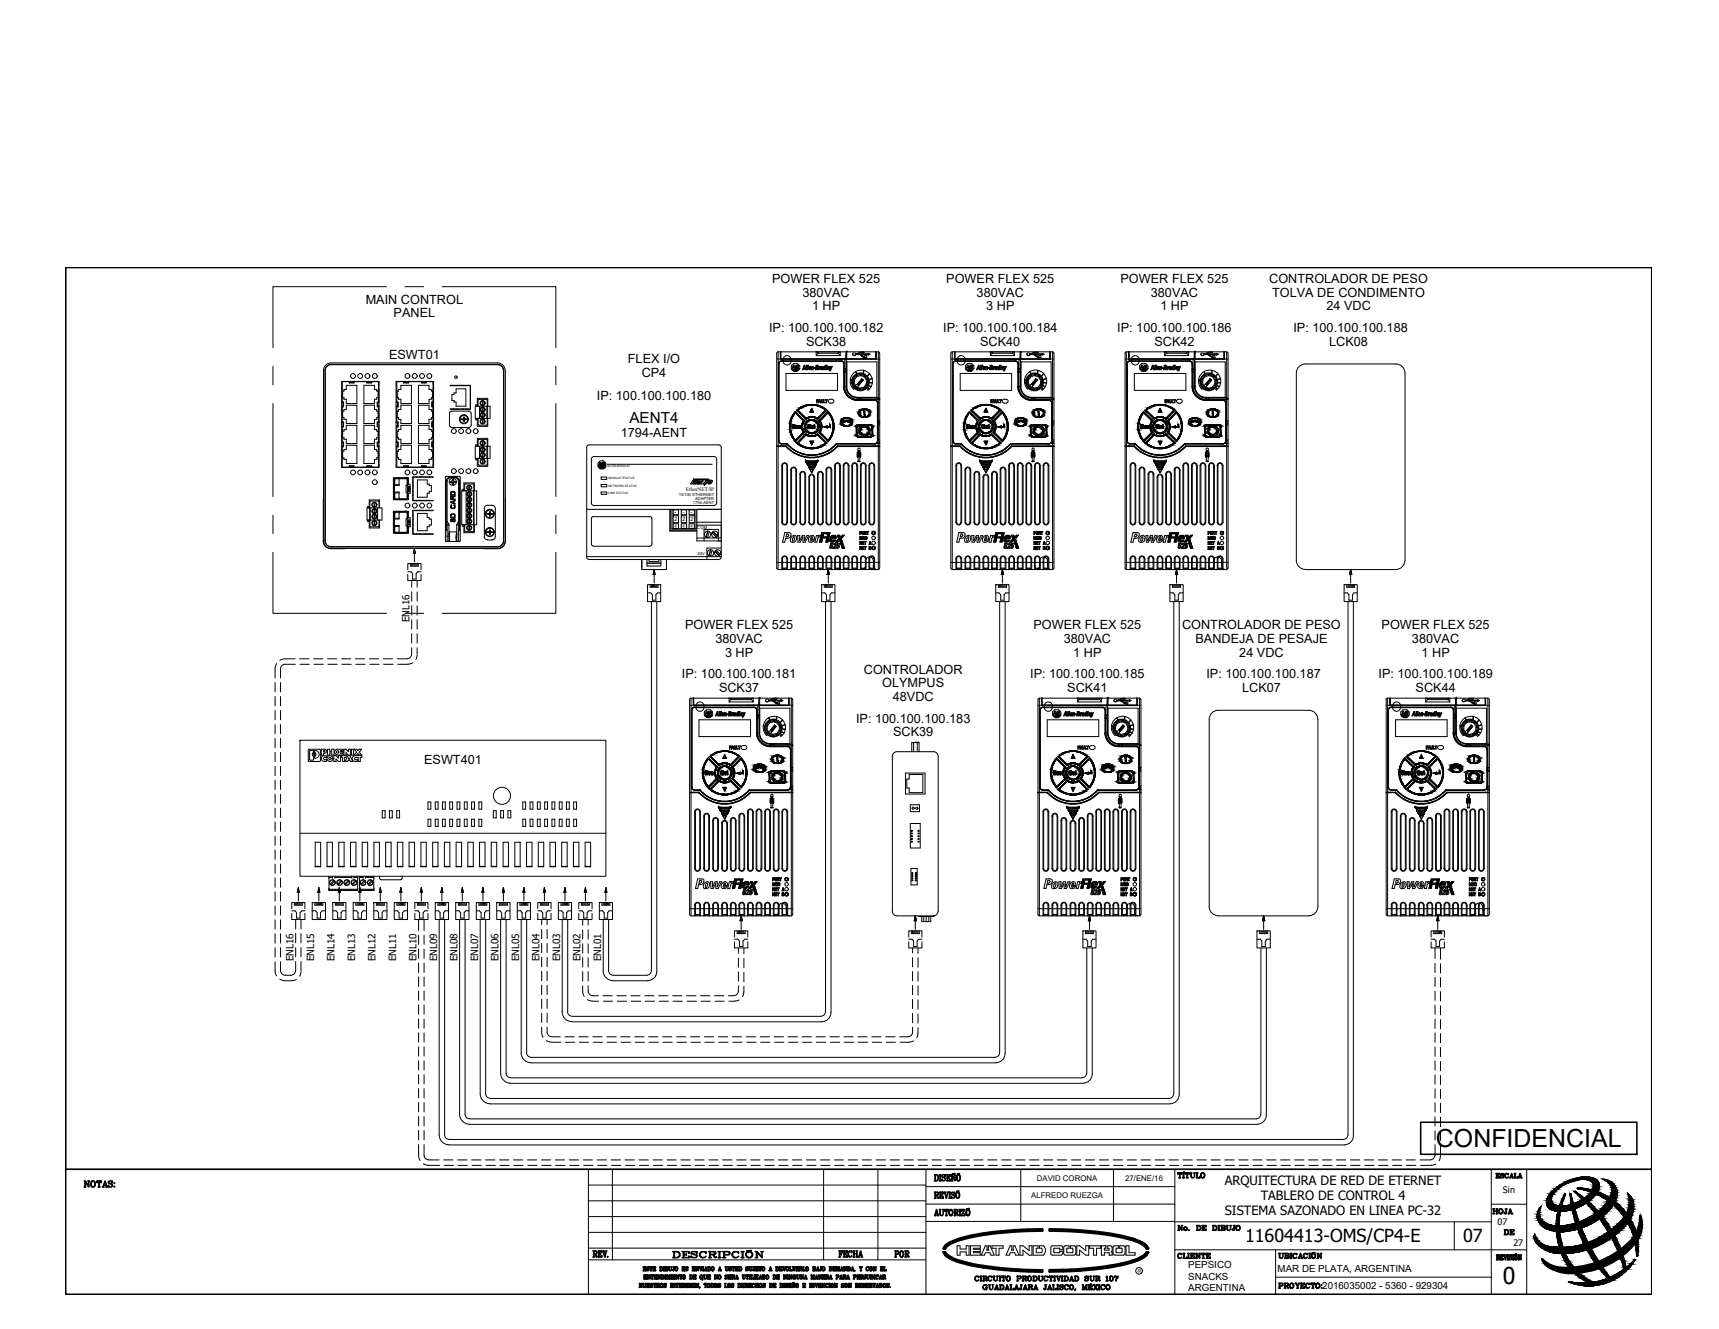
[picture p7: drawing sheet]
<svg xmlns="http://www.w3.org/2000/svg" width="279mm" height="216mm" viewBox="0 0 279 216" stroke-linecap="round" stroke-linejoin="round" font-family="sans-serif">
<defs><g id="words">
<text font-size="4.1" x="233.4" y="186.4">CONFIDENCIAL</text>
<text font-size="3.8" x="244.2" y="208.6">0</text>
<g font-size="3.5">
<text x="241.7" y="198.3">HOJA</text>
<text x="243.8" y="201.8">DE</text>
<text x="144.6" y="205.3">POR</text>
</g>
<g font-size="2.9">
<text x="202.4" y="201.8">11604413-OMS/CP4-E</text>
<text x="237.8" y="201.8">07</text>
</g>
<text font-size="2.5" x="102.3" y="68.7">AENT4</text>
<g font-size="2.1">
<text x="125.5" y="46">POWER FLEX 525</text>
<text x="153.8" y="46">POWER FLEX 525</text>
<text x="182.1" y="46">POWER FLEX 525</text>
<text x="206.3" y="46">CONTROLADOR DE PESO</text>
<text x="59.4" y="49.3">MAIN CONTROL</text>
<text x="64" y="51.5">PANEL</text>
<text x="125" y="53.9">IP: 100.100.100.182</text>
<text x="130.4" y="48.2">380VAC</text>
<text x="132" y="50.4">1 HP</text>
<text x="153.3" y="53.9">IP: 100.100.100.184</text>
<text x="158.7" y="48.2">380VAC</text>
<text x="160.3" y="50.4">3 HP</text>
<text x="181.6" y="53.9">IP: 100.100.100.186</text>
<text x="187.1" y="48.2">380VAC</text>
<text x="188.6" y="50.4">1 HP</text>
<text x="206.8" y="48.2">TOLVA DE CONDIMENTO</text>
<text x="210.2" y="53.9">IP: 100.100.100.188</text>
<text x="215.6" y="50.4">24 VDC</text>
<text x="63.2" y="58.3">ESWT01</text>
<text x="102.1" y="59">FLEX I/O</text>
<text x="131" y="56.1">SCK38</text>
<text x="159.3" y="56.1">SCK40</text>
<text x="187.6" y="56.1">SCK42</text>
<text x="216" y="56.1">LCK08</text>
<text x="97" y="65">IP: 100.100.100.180</text>
<text x="104.3" y="61.3">CP4</text>
<text x="100.9" y="71.1">1794-AENT</text>
<text x="111.4" y="102.2">POWER FLEX 525</text>
<text x="116.3" y="104.4">380VAC</text>
<text x="117.8" y="106.7">3 HP</text>
<text x="168" y="102.2">POWER FLEX 525</text>
<text x="172.9" y="104.4">380VAC</text>
<text x="174.4" y="106.7">1 HP</text>
<text x="192.1" y="102.2">CONTROLADOR DE PESO</text>
<text x="194.3" y="104.4">BANDEJA DE PESAJE</text>
<text x="201.4" y="106.7">24 VDC</text>
<text x="224.6" y="102.2">POWER FLEX 525</text>
<text x="229.5" y="104.4">380VAC</text>
<text x="231.1" y="106.7">1 HP</text>
<text x="110.8" y="110.2">IP: 100.100.100.181</text>
<text x="116.9" y="112.4">SCK37</text>
<text x="140.4" y="109.4">CONTROLADOR</text>
<text x="143.4" y="111.6">OLYMPUS</text>
<text x="145.1" y="113.9">48VDC</text>
<text x="167.4" y="110.2">IP: 100.100.100.185</text>
<text x="173.5" y="112.4">SCK41</text>
<text x="196.1" y="110.2">IP: 100.100.100.187</text>
<text x="201.9" y="112.4">LCK07</text>
<text x="224.1" y="110.2">IP: 100.100.100.189</text>
<text x="230.1" y="112.4">SCK44</text>
<text x="139.1" y="117.4">IP: 100.100.100.183</text>
<text x="145.2" y="119.6">SCK39</text>
<text x="68.9" y="124.1">ESWT401</text>
<text x="199.1" y="192.6">ARQUITECTURA DE RED DE ETERNET</text>
<text x="199.1" y="197.3">SISTEMA SAZONADO EN LINEA PC-32</text>
<text x="204.9" y="195">TABLERO DE CONTROL 4</text>
</g>
<g font-size="1.6">
<text x="66.6" y="101.1" transform="rotate(-90 66.6 101.1)">ENL16</text>
<text x="47.7" y="156.2" transform="rotate(-90 47.7 156.2)">ENL16</text>
<text x="51" y="156.2" transform="rotate(-90 51 156.2)">ENL15</text>
<text x="54.4" y="156.2" transform="rotate(-90 54.4 156.2)">ENL14</text>
<text x="57.7" y="156.2" transform="rotate(-90 57.7 156.2)">ENL13</text>
<text x="61.1" y="156.2" transform="rotate(-90 61.1 156.2)">ENL12</text>
<text x="64.4" y="156.2" transform="rotate(-90 64.4 156.2)">ENL11</text>
<text x="67.7" y="156.2" transform="rotate(-90 67.7 156.2)">ENL10</text>
<text x="71" y="156.2" transform="rotate(-90 71 156.2)">ENL09</text>
<text x="74.4" y="156.2" transform="rotate(-90 74.4 156.2)">ENL08</text>
<text x="77.7" y="156.2" transform="rotate(-90 77.7 156.2)">ENL07</text>
<text x="81" y="156.2" transform="rotate(-90 81 156.2)">ENL06</text>
<text x="84.4" y="156.2" transform="rotate(-90 84.4 156.2)">ENL05</text>
<text x="87.7" y="156.2" transform="rotate(-90 87.7 156.2)">ENL04</text>
<text x="91" y="156.2" transform="rotate(-90 91 156.2)">ENL03</text>
<text x="94.4" y="156.2" transform="rotate(-90 94.4 156.2)">ENL02</text>
<text x="97.7" y="156.2" transform="rotate(-90 97.7 156.2)">ENL01</text>
<text x="193.1" y="206">PEPSICO</text>
<text x="193.1" y="207.9">SNACKS</text>
<text x="193.1" y="209.7">ARGENTINA</text>
<text x="207.7" y="206.7">MAR DE PLATA, ARGENTINA</text>
<text x="214.9" y="209.4">2016035002 - 5360 - 929304</text>
</g>
<g font-size="1.5">
<text x="244.3" y="193.8">Sin</text>
<text x="243.4" y="198.9">07</text>
<text x="246" y="202.4">27</text>
</g>
<g font-size="1.3">
<text x="168.5" y="191.8">DAVID CORONA</text>
<text x="182.9" y="191.8">27/ENE/16</text>
<text x="167.6" y="194.6">ALFREDO RUEZGA</text>
</g>
<g font-size=".9">
<text x="109.7" y="83.6">-</text>
<text x="111" y="83.6">-</text>
<text x="111.5" y="79.8">EtherNET/IP</text>
<text x="112.2" y="83.6">-</text>
<text x="109.6" y="85.8">+</text>
<text x="109.7" y="84.7">2</text>
<text x="110.9" y="85.8">+</text>
<text x="110.9" y="84.7">2</text>
<text x="112.2" y="85.8">+</text>
<text x="112.2" y="84.7">2</text>
<text x="185" y="206.8">R</text>
</g>
<g font-size=".7">
<text x="110.3" y="80.5">10/100 ETHERNET</text>
<text x="112.6" y="81.9">1794-AENT</text>
<text x="113" y="81.2">ADAPTER</text>
<text x="113.3" y="85.9">COM</text>
<text x="113.4" y="90.2">24V</text>
</g>
<g font-size=".5">
<text x="98.7" y="75.9">ALLEN-BRADLEY</text>
<text x="98.9" y="77.9">MODULE STATUS</text>
<text x="98.9" y="79.1">NETWORK STATUS</text>
<text x="98.9" y="80.3">LINK STATUS</text>
</g>
</g></defs>
<!-- layer: 0 -->
<g fill="none" stroke="#000" stroke-width=".16">
<path d="M10.7 43.5h257.8v146.5h-257.8zM44.4 59.5v3M62.8 46.6h-18.4v9.9M65.8 46.6h3.1M71.9 46.6h18.4v9.9M90.3 59.5v3M126.5 57.2l-.3 .2v34.9l.3 .2M126.5 59.1h.1M126.5 59.1v12.5M126.6 59.1v12.5M126.8 57.4h.1M126.8 57.8h.1"/>
<path d="M126.8 57.2v1.2h15.6v-1.2M126.9 58.3h.1M126.9 57.7l-.1 .1M126.9 57.7h-.1M126.9 58.3h-.7M126.9 57.2v1.1M126.9 57.1v.1M126.9 57.2v1.1h16.1M127.1 58.7l-.4 .2-.1 .2M127.1 58.6l-.5 .3-.1 .2M127.1 58.6l-.5 .3v.2M127.1 58.7h9.6"/>
<path d="M127.1 58.6h9.6l-9.6 .1M127.1 58.6v.1M127.3 58.6a.65 .65 0 0 0 .6 .7 .65 .65 0 0 0 .7-.7M127.3 58.4a.67 .67 0 0 1 .8-.6 .67 .67 0 0 1 .5 .9M127.3 58.4v.3M127.3 58.3v.1M127.4 58.3h.1M128.1 58.3v.1M128.5 58.3v.1M128.6 58.3h.1M128.7 59.3l.3-.3 .6 .1 .4 .3v.5h-1.4zM128.7 58.3v.1"/>
<path d="M129 59.3h.1l.2 .5-.3-.1h.1l-.1-.3-.3 .4zM129.2 59.5l.1 .1zM129.4 59.3h.4v.5h-.4zM129.5 59.4h.2v.1l-.2 .1h.2v.2h-.2zM130.7 59.3h.1l.1 .8h-.1v-.2h-.2l-.1 .2h-.1zM130.8 59.5v.3h-.2zM131.1 59.3h.1l-.1 .8h-.1zM131.3 59.3h.1l-.1 .8h-.1zM131.5 59.6l.2-.1 .1 .2v.1h-.3l.1 .2 .2-.1-.1 .2-.3-.2zM131.6 59.7h.1h-.2zM131.7 59.7h.1M131.9 59.5h.3v.6h-.1v-.5l-.3 .5z"/>
<path d="M132.3 59.7h.2v.2h-.2zM132.6 59.3h.2a.18 .18 0 0 1 .2 .2 .18 .18 0 0 1-.1 .2 .21 .21 0 0 1 .1 .2 .21 .21 0 0 1-.2 .2h-.3zM132.7 59.7l.2 .1-.1 .1h-.1zM132.7 57.8h3.9M132.7 59.5h.2v.1h-.2zM132.9 57.3l-.3-.1 .1 .6M133 57.4l-.3 .4M133 57.4h3.3M133 57.4v-.1l.1 .1M133.1 59.5l.1 .1 .2-.1-.2 .6h-.1zM133.4 59.6l.1-.1a.28 .28 0 0 1 .2 .3 .28 .28 0 0 1-.1 .3v-.1a.15 .15 0 0 1-.3 0 .14 .14 0 0 1 .1-.2l.2-.1v-.1l-.2 .1zM133.5 59.9l.1-.1-.1 .2z"/>
<path d="M133.6 59.8h.1M133.8 59.6h.3v-.3h.1l-.1 .8-.3-.1zM134.3 59.3h.1l-.1 .8h-.1zM134.5 59.6h.3v.2h-.3l.1 .2 .2-.1-.1 .1a.24 .24 0 0 1-.3-.1 .24 .24 0 0 1 .1-.3zM134.6 59.6l.1 .1h-.2zM134.7 59.7h.1M134.9 59.5h.1v.4l.2-.4h.1l-.3 .7h-.2l.1-.1zM135.7 58.3v.1M135.8 58.3h.1M135.8 58.3v.1M136 58.3v.1M136.3 58.3v.1"/>
<path d="M136.3 57.4l.3 .4M136.3 57.3l-.1 .1M136.3 57.3v.1M136.4 58.3v.1M136.5 58.3v.1M136.6 58.3h-.1M136.6 57.2l-.3 .1M136.6 57.2v.6M136.7 58.3v.1M136.7 58.6l.5 .3v.2M136.7 58.6l.3 .1 .2 .4M137.2 59.1l-.3-.4h-.2l.4 .2v.2v3.7"/>
<path d="M137.2 59.9h.3a.18 .18 0 0 1-.1 .1 .18 .18 0 0 1-.2-.1zM137.2 59.1v3.7v-2.5M137.2 59.1h.1M137.2 59.1v.9M137.2 58.3v.1M137.3 58.3h.1M137.3 58.4v4.4h.3v-4.4M137.4 58.3v.1M137.5 57.1h.1M137.5 57.2v1.1M137.5 58.4v4.4M137.6 57.2l-.1 1.1z"/>
<path d="M137.6 57.2h.1M137.6 58.8h4.9v5.8M137.6 57.1h.1M137.7 57.2l-.1 1.1M137.7 57.2h.1M137.7 58.8v4M138.6 57.6a.26 .26 0 0 0 .2 .2 .26 .26 0 0 0 .3-.2M139.1 57.6h.5M139.1 57.6h.1M139.6 57.6l.3 .1M139.6 57.6h.3M139.6 57.6h.1"/>
<path d="M139.7 57.3l-.2 .2M139.7 57.3l-.2 .2 1.6-.1 .3 .1M139.7 57.3h.1M139.9 57.7l.2 .2M139.9 57.6l.2 .3M139.9 57.6v.1M139.9 57.6h1.2M140 57.3h-.3M140 57.2l-.3 .1M140 57.3h.1M140 57.2h.1M140 57.2v.1"/>
<path d="M140.1 57.9l.3 .1M140.1 57.2v.1M140.1 57.9h.1M140.2 57.2h-13.7v15.2M140.3 58.3v.1M140.4 57.2h2.4M140.4 58.3v.1M140.4 58h.2M140.4 58h.1M140.4 57.2l-.1-.1-.6 .1a.6 .6 0 0 1-.9 .1 .24 .24 0 0 0-.2 .3 .24 .24 0 0 0 .3 .2 .24 .24 0 0 0 .2-.2M140.4 57.2l-.1 .1h-.2M140.4 57.2h-.3"/>
<path d="M140.6 58.1h.3M140.6 58.3v.1M140.7 58.3v.1M141.2 58.3v.1M141.4 57.5l-.3 .2v-.1h-1.2l.4 .3 .6-.1v.4h-.3v-.2h-.2M141.4 57.5l-.3 .1M141.5 58.3v.1M141.6 58.3h.1M141.6 58.3v.1M142.3 57.1l.1 .1M142.3 57.2v1.1h-15.4M142.4 57.7v.1"/>
<path d="M142.4 57.7h.1M142.4 57.8h.1M142.4 57.2v1.1M142.4 57.4h.1M142.7 57.2l.3 .2M142.8 57.2v14.7M143 57.4v34.9M154.5 58.3h16.8M154.8 57.2l-.3 .2v34.9l.3 .2M154.8 57.2h13.7M154.8 57.2v15.2M154.8 59.1v12.5"/>
<path d="M154.8 59.1h.1M154.9 59.1l.2-.4h.3l-.4 .2-.1 .2v12.5l.1 .2 .4 .3M154.9 59.1v12.5M155.1 57.4h.1M155.1 57.8h.1M155.2 57.7l-.1 .1M155.2 57.7h-.1M155.2 57.2v1.1M155.2 57.1l-.1 1.3h15.6v-1.2M155.4 58.6l-.5 .3-.1 .2M155.4 58.6l-.5 .3v.2M155.4 58.7h9.6"/>
<path d="M155.6 58.6a.65 .65 0 0 0 .6 .7 .65 .65 0 0 0 .7-.7M155.6 58.7a.67 .67 0 0 1 .6-.9 .67 .67 0 0 1 .7 .9M155.6 58.3v.1M155.7 58.3h.1M156.4 58.3v.1M156.8 58.3v.1M156.9 58.3h.1M157 59.3l.3-.3 .6 .1 .4 .3v.5h-1.3zM157 58.3v.1M157.3 59.3h.1l.2 .5-.3-.1h.1l-.1-.3-.2 .4zM157.5 59.5l.1 .1zM157.7 59.3h.4v.5h-.4z"/>
<path d="M157.8 59.4h.2v.1l-.2 .1h.2v.2h-.2zM159 59.3h.1l.1 .8-.1-.2h-.2l-.1 .2h-.1zM159.1 59.5v.3h-.2zM159.4 59.3h.1l-.1 .8h-.1zM159.6 59.3h.1l-.1 .8h-.1zM159.8 59.6l.2-.1 .1 .2v.1h-.3l.1 .2 .2-.1-.1 .2-.3-.2zM159.9 59.6l.1 .1h-.2zM160 59.7h.1M160.2 59.5l.3 .1v.5h-.1v-.5l-.2 .5h-.1zM160.6 59.7h.2v.2h-.2zM160.9 59.3h.2a.18 .18 0 0 1 .2 .2 .18 .18 0 0 1-.1 .2 .21 .21 0 0 1 .1 .2 .21 .21 0 0 1-.2 .2h-.3zM161 59.7l.2 .1v.1h-.2z"/>
<path d="M161 57.8h3.9M161 59.5h.2v.1h-.2zM161.3 57.3l.1 .1M161.3 57.3v.1M161.3 57.3l-.4-.1 .1 .6M161.3 57.4l-.3 .4M161.3 57.4h3.3M161.4 59.5l.1 .1 .2-.1-.2 .6h-.1zM161.7 59.6l.1-.1a.28 .28 0 0 1 .2 .3 .28 .28 0 0 1-.1 .3v-.1a.14 .14 0 0 1-.2 0 .14 .14 0 0 1 0-.2l.2-.1v-.1l-.2 .1zM161.8 59.9l.1-.1-.1 .2zM161.9 59.8h.1M162.2 59.5l.2 .1v-.3h.1l-.1 .8-.1-.1a.26 .26 0 0 1-.2-.2 .26 .26 0 0 1 .1-.3z"/>
<path d="M162.6 59.3h.1l-.1 .8h-.1zM162.8 59.6h.3v.2h-.3l.1 .2 .2-.1-.1 .1a.24 .24 0 0 1-.3-.1 .24 .24 0 0 1 .1-.3zM162.9 59.7h.1h-.1zM163 59.7h.1M163.2 59.5h.1v.4l.2-.4h.1l-.4 .7h-.1l.1-.1zM164 58.3v.1M164.1 58.3h.1M164.1 58.3v.1M164.3 58.3v.1M164.5 57.4l.1-.1v.1M164.6 58.3v.1M164.6 57.3l.3-.1v.6"/>
<path d="M164.6 57.4l.3 .4M164.7 58.3v.1M164.8 58.3v.1M164.9 58.3h.1M165 58.3v.1M165 58.7l.4 .2v.2M165 58.6l.5 .3v.2M165 58.6l.4 .3 .1 .2M165 58.7l.4 .2 .1 .2M165 58.6h-9.6l9.6 .1M165 58.6v.1M165.4 59.1v3.7"/>
<path d="M165.5 59.9h.3a.18 .18 0 0 1-.1 .1 .18 .18 0 0 1-.2-.1zM165.5 59.1v3.7v-2.3M165.5 59.1h.1M165.5 59.9v.1M165.5 58.3v.1M165.5 59.1v.8M165.6 58.3v4.5h.3v-4M165.7 58.3v.1M165.8 57.2v1.1M165.8 58.4v4.4M165.9 58.4v.4h4.9v5.8M165.9 57.2h.1"/>
<path d="M165.9 57.2v1.1M165.9 57.2l-.1 1.1M165.9 57.1h.1M166 58.8v4M166.9 57.6a.26 .26 0 0 0 .2 .2 .26 .26 0 0 0 .3-.2M167.4 57.6h.1M167.4 57.6h.5M167.9 57.6l.3 .1M167.9 57.6h.3M167.9 57.6h.1M168.1 57.3l-.3 .2M168.1 57.3l-.3 .2 1.6-.1 .3 .1"/>
<path d="M168.1 57.3h.1M168.2 57.7l.2 .2M168.2 57.6l.2 .3M168.2 57.6v.1M168.3 57.6h1.1M168.3 57.3h-.2M168.3 57.2l-.2 .1M168.3 57.2v.1M168.3 57.3h.1M168.3 57.2h.1M168.4 57.9l.3 .1M168.4 57.2v.1"/>
<path d="M168.4 57.9h.1M168.6 58.3v.1M168.7 57.2h2.4M168.7 58h.1M168.7 58.3v.1M168.7 58h.2M168.7 57.2l-.1-.1-.6 .1a.6 .6 0 0 1-.9 .1 .23 .23 0 0 0-.2 .3 .23 .23 0 0 0 .3 .2 .23 .23 0 0 0 .2-.2M168.7 57.2l-.1 .1h-.2M168.7 57.2h-.3M168.9 58.1h.3M169 58.3l-.1 .1M169 58.3v.1"/>
<path d="M169.5 58.3v.1M169.7 57.5l-.3 .2v-.1h-1.2l.4 .3 .6-.1v.4h-.3v-.2h-.2M169.7 57.5l-.3 .1M169.9 58.3v.1M169.9 58.3h.1M170.6 57.1l.1 .1M170.6 57.2v1.1h-15.4M170.7 57.7v.1M170.7 57.7h.1M170.7 57.2v1.1M170.7 57.8h.1M170.7 57.4h.1"/>
<path d="M171.1 57.2l.2 .2M171.1 57.2v14.7M171.3 57.4v34.9M182.9 58.3h16.7M183.1 57.2l-.2 .2-.1 34.9 .3 .2M183.2 59.1v12.5M183.2 59.1h.1M183.4 57.4h.1M183.4 57.8h.1M183.4 57.2v1.2h15.6v-1.2M183.5 57.7l-.1 .1M183.5 57.7h-.1"/>
<path d="M183.5 57.2v1.1M183.5 57.1v.1M183.5 57.2v1.1h15.4M183.7 58.7h-.3l-.2 .4M183.7 58.6l-.3 .1-.3 .4M183.7 58.6l-.3 .1-.2 .4M183.7 58.7l-.4 .2-.1 .2M183.7 58.6v.1M183.7 58.7h9.6M183.7 58.6h9.6l-9.6 .1M183.9 58.6a.65 .65 0 0 0 .6 .7 .65 .65 0 0 0 .7-.7M183.9 58.4a.67 .67 0 0 1 .8-.6 .67 .67 0 0 1 .5 .9"/>
<path d="M183.9 58.4v.3M183.9 58.3v.1M184 58.3h.1M184.7 58.3v.1M185.1 58.3v.1M185.2 58.3h.1M185.3 59.3l.3-.3h.6l.4 .4v.5h-1.3zM185.3 58.3v.1M185.6 59.3h.1l.2 .5-.3-.1h.1l-.1-.3-.2 .4zM185.8 59.5l.1 .1zM186 59.3h.4v.5h-.4zM186.1 59.4h.2v.1l-.2 .1h.2v.2h-.2z"/>
<path d="M187.3 59.3h.2v.8h-.1v-.2h-.2l-.2 .2zM187.4 59.5v.3h-.2zM187.7 59.3h.1l-.1 .8h-.1zM187.9 59.3h.1l-.1 .8h-.1zM188.1 59.6h.3v.2l-.3 .1h.3a.19 .19 0 0 1-.2 .1 .19 .19 0 0 1-.2-.2zM188.2 59.6l.1 .1h-.2zM188.3 59.7h.1M188.5 59.5h.3v.6h-.1v-.5l-.2 .5h-.1zM188.9 59.7h.2v.2h-.2zM189.2 59.3l.4 .1-.1 .3a.21 .21 0 0 1 .1 .2 .21 .21 0 0 1-.2 .2h-.3zM189.2 57.2l.4 .1M189.3 57.2v.6"/>
<path d="M189.3 57.8h3.9M189.3 59.7l.2 .1-.1 .1h-.1zM189.3 59.5h.2v.1h-.2zM189.6 57.4l-.3 .4M189.6 57.4h3.3M189.6 57.3l.1 .1M189.6 57.3v.1M189.7 59.5h.2l-.1 .1 .2-.1-.2 .6h-.1zM190 59.6a.24 .24 0 0 1 .4 .1 .24 .24 0 0 1-.1 .3v.1l-.1-.1a.14 .14 0 0 1-.2 0 .14 .14 0 0 1 0-.2l.2-.1v-.1l-.2 .1zM190.1 59.9l.1-.1-.1 .2zM190.2 59.8h.1M190.4 59.6h.3v-.3h.1l-.1 .8-.3-.1z"/>
<path d="M190.9 59.3h.1l-.1 .8h-.1zM191.1 59.6l.2-.1 .1 .2v.1h-.3l.1 .2 .2-.1-.1 .2-.2-.2zM191.2 59.6l.1 .1h-.1zM191.3 59.7h.1M191.5 59.5h.1v.4l.2-.4h.1l-.3 .7h-.2l.1-.1zM192.3 58.3v.1M192.4 58.3h.1M192.4 58.3v.1M192.6 58.3v.1M192.9 57.4l.3 .4M192.9 58.3v.1M192.9 57.3l.3-.1v.6"/>
<path d="M192.9 57.3l-.1 .1M192.9 57.3v.1M193 58.3v.1M193.1 58.3v.1M193.2 58.3h.1M193.3 58.3v.1M193.3 58.6l.3 .1 .2 .4M193.8 59.1l-.3-.4h-.2l.4 .2v.2v3.7M193.8 59.9h.3a.18 .18 0 0 1-.1 .1 .18 .18 0 0 1-.2-.1zM193.8 59.1v3.7v-2.5M193.8 59.1l.1 .8M193.8 59.9v.1"/>
<path d="M193.8 58.3v.1M193.9 58.3h.1M193.9 58.4v2M194 58.3v.1M194.1 57.1l.1 .1M194.1 57.2v1.1M194.1 58.4v1.8M194.2 57.1v.1M194.2 58.4v4.4h-.3v-2.4M194.2 58.8h4.9v5.8M194.2 57.2l-.1 1.1M194.2 57.1h.1"/>
<path d="M194.3 58.8v4M194.3 57.2l-.1 1.1M194.3 57.2h.1M195.2 57.6a.27 .27 0 0 0 .2 .2 .27 .27 0 0 0 .3-.2M195.7 57.6h.5M195.7 57.6h.1M196.2 57.6l.3 .1M196.2 57.6h.3M196.2 57.6h.1M196.4 57.3l-.3 .2M196.4 57.3l-.3 .2 1.6-.1 .3 .1M196.4 57.3h.1"/>
<path d="M196.5 57.7l.2 .2M196.5 57.6l.2 .3M196.5 57.6v.1M196.6 57.6h1.1M196.6 57.3h-.2M196.6 57.2l-.2 .1M196.6 57.3h.1M196.6 57.2h.1M196.6 57.2v.1M196.7 57.9l.3 .1M196.7 57.2v.1M196.7 57.9h.1"/>
<path d="M196.8 57.2h-13.7v15.2M196.9 58.3v.1M197 57.2h2.4v14.7M197 58.3v.1M197 58h.2M197 58h.1M197 57.2h-.6a.66 .66 0 0 1-.9 .1 .24 .24 0 0 0-.3 .2 .24 .24 0 0 0 .2 .3 .24 .24 0 0 0 .3-.2M197 57.2l-.1 .1h-.2M197 57.2h-.3M197.2 58.1h.3M197.2 58.4h.1M197.3 58.3v.1"/>
<path d="M197.8 58.3v.1M198 57.5l-.3 .2v-.1h-1.2l.4 .3 .6-.1v.4h-.3v-.2h-.2M198 57.5l-.3 .1M198.2 58.3v.1M198.2 58.3h.1M198.9 57.1l.1 .1M198.9 57.2v1.1M199 57.7v.1M199 57.7h.1M199 57.8h.1M199 57.2v1.1M199 57.4h.1"/>
<path d="M199.4 57.2l.2 .2v34.9l-.2 .2M44.4 65.5v15.2M90.3 65.5v15.2M95.4 72.7v17.8M96.1 74.6l.2-.4h.2h19.8l.2 .4v7.1l-.2 .4h-.2h-19.6h-.2l-.2-.4M96.1 74.6v7.1M97.2 75.2l.4-.3h.5l.4 .4v.4l-1.3 .1zM97.3 75.9h1.1l-.3 .3h-.5zM97.3 75.7h.1M97.3 75.6h.1M97.4 75.5h.1M97.4 75.4h.1"/>
<path d="M97.4 75.6h.1M97.4 75.5v.1M97.4 75.3h.1M97.5 75.4l-.1 .1M97.5 75.3h.1M97.5 75.4h-.1M97.5 75.2h.1M97.5 75.2h.1l.2 .5-.3-.1 .1-.1-.1-.2-.2 .4zM97.5 75.5h.2M97.5 75.5h.3M97.5 76l.1 .1zM97.5 75.3h.2"/>
<path d="M97.6 76h.1M97.6 75.4h.1M97.6 75.6h.2M97.6 75.9l.1 .2zM97.6 75.3h-.2M97.7 75.7h.1M97.7 77.5h.9v.4h-.9zM97.7 78.7h.9v.4h-.9zM97.7 79.9h.9v.4h-.9zM97.8 75.9v.2zM97.8 75.4v.1zM97.8 75.4h.1"/>
<path d="M97.8 76h.1M97.8 75.9l.1 .2zM97.9 75.2h.4v.5h-.4zM97.9 75.6h.1M97.9 75.5h.1M97.9 75.4h.1M97.9 75.3h.1M97.9 75.7h.3M97.9 75.7h.4M97.9 75.2h.4M97.9 75.9v.2zM98 75.9v.2z"/>
<path d="M98 75.2l.2 .1v.1h-.1l.1 .1v.2h-.2zM98.1 75.9v.2zM98.1 75.4h.2M98.1 75.4l.2 .1M98.2 75.4h.1M98.2 75.3h.1M98.2 75.5h.1M98.2 75.6h.1M98.3 75.6h-.1M98.7 75.4h17M112.7 77.9h.1M112.7 77.9h2.4"/>
<path d="M112.7 78.6l.4-.4h-.3l-.1 .1h.2l-.1 .1h-.2l-.1 .2h-.2l.3-.6h.8l-.4 .6h-.3M112.7 77.8v.1M113 78.6h.8M113.3 78.2h.4l-.1 .3h-.4h.3M113.4 78.3h.1M113.5 78.3h.1M113.5 78.5h.1M113.6 78.5l-.1 .1M113.7 78.6h.1M113.8 78.6h.1M114.2 78.2l-.2 .1 .1 .3h-.2v-.1l-.2 .1M114.3 78.2h.1"/>
<path d="M114.3 78.2h-.6l.1 .1-.4 .3M114.3 78.6h.1M114.3 78.6h.3M114.5 78.8l.9-.8zM114.6 78.6h.1M114.7 78h.1M114.7 78h.3M114.7 78l-.4 .6M115 78l-.4 .6M115 78h.1M115.1 78.4v.2h.3M115.3 78.1l.2-.1 .3 .1-.2 .4"/>
<path d="M115.3 78.1l-.2 .4M115.3 78.5h.1M115.4 78h.1M115.5 78.1h.1M115.6 78.1l-.2 .4M115.6 78.1l-.3 .4M115.6 78.5l-.2 .1M116.8 72.3l.4 .2v.2v17.8M116.8 72.3h-21l-.4 .2-.1 .2M126.2 72.5h1.5M126.2 72.4h1.5M126.5 72.5v20h16.3"/>
<path d="M126.5 71.6l.1 .3 .5 .2M126.5 71.6h.1M126.6 72.4v.1M126.6 71.6l.2 .4 .3 .1M126.6 71.6l.2 .4 1.1 .1a5.4 5.4 0 0 0 6.6 1.1M126.8 72.4l.1 .1M127 72.4v.1M127.1 75.6a.46 .46 0 0 1 .4-.4 .46 .46 0 0 1 .5 .4M127.1 75.6h.1M127.1 72.1h.8M127.1 72.1h.1M127.1 75.6v9.2"/>
<path d="M127.2 75.6a.35 .35 0 0 1 .3-.3 .35 .35 0 0 1 .4 .3M127.2 75.6v9.2M127.3 72.4v.1M127.7 72.5h.1M127.7 72.5l1.4 1.1M127.7 72.5h-1.5M127.7 72.4a5.7 5.7 0 0 0 7 1.1M127.7 60.7h8.4v2.7h-8.4zM127.8 72.5l1.3 1.1M127.8 72.5h-.1M127.9 72.1h.1M127.9 72.1l1.4 1.2-1.4-1.1"/>
<path d="M128 72.1l-.1 .1M128 75.6h-.1v9.2h.1M128 75.6v9.2M128.5 76.3a.46 .46 0 0 1 .5-.4 .46 .46 0 0 1 .4 .4M128.6 76.3a.35 .35 0 0 1 .4-.3 .35 .35 0 0 1 .3 .3M128.7 60l.4 .3h.5l.3-.3M128.7 60h1.2M128.7 60h.1M128.8 69h.4l-.4 .1v.2h.4h-.4v.2l.4 .1h-.4zM129 60.2h.1M129.1 60.2l-.1-.1v.1M129.1 60.2h-.1"/>
<path d="M129.1 60.2h.1M129.1 73.6a5.7 5.7 0 0 0 5.7 0M129.1 73.6a5.6 5.6 0 0 0 5.6 0M129.2 60.2l-.1-.1v.1M129.2 60.1h.1M129.2 60.1v.1M129.2 60.2v-.1l.2 .1M129.2 60.2h.1M129.3 69.2h.2l.1 .1h-.2l.2 .1a.16 .16 0 0 1-.1 .2 .16 .16 0 0 1-.2-.1h.2l-.2-.2zM129.3 73.2a5.2 5.2 0 0 0 5.2 0M129.4 60.1v.1h-.2M129.5 60.1l.1 .1v-.1h-.2v.1"/>
<path d="M129.5 66.6l1.5 1.5a1.51 1.51 0 0 1 1.9 0l1.5-1.5M129.7 66.6l1.3 1.4M129.7 69.2h.2l.2 .1a.16 .16 0 0 0-.3 0 .16 .16 0 0 0 .1 .2h.2a.18 .18 0 0 1-.3 .1 .18 .18 0 0 1-.1-.2zM129.8 73.9h.1M129.9 60h.1M130 77a.46 .46 0 0 1 .5-.4 .46 .46 0 0 1 .4 .4M130 77h.1M130 77v7.8M130.1 77a.35 .35 0 0 1 .4-.3 .35 .35 0 0 1 .3 .3M130.1 77v7.8M130.6 70.2a1.6 1.6 0 0 1 0-1.8l-1.3-1.4a3.5 3.5 0 0 0 0 4.5l1.3-1.3M130.7 70.2a1.51 1.51 0 0 1 0-1.8l-1.4-1.5a3.6 3.6 0 0 0 0 4.8l1.5-1.5"/>
<path d="M130.8 77h.1v7.8h-.1M130.8 77v7.8M130.9 74.8l.8 .1 1.3-.1M130.9 74.8h.1M130.9 74.9h.1M130.9 74.9l.1 .1M130.9 74.8l.1 .1M130.9 74.8v.1M130.9 74.8h2M131 74.9v.1M131 75h.1M131 75h1.9"/>
<path d="M131 70.6a1.62 1.62 0 0 0 1.9 0l1.3 1.4M131 75v.1M131 68a1.62 1.62 0 0 1 1.9 0M131 75h1.8M131 75.1h.1M131 70.6l-1.3 1.4M131 75.1h1.8M131.1 75.3h1.6M131.2 75.4h.1M131.2 75.3v.1M131.2 75.3h1.5M131.2 75.4h1.4"/>
<path d="M131.2 75.4l.1 .1M131.2 75.3h.1M131.2 75.5h.1M131.2 75.5h1.4M131.3 75.5h.1M131.3 75.5v.1M131.3 75.5h1.3M131.3 75.5h-.1M131.4 74.3h.1M131.4 75.8h1.1M131.4 75.8h.1M131.4 75.8l.1 .2"/>
<path d="M131.4 75.8h1M131.5 69l.2 .1 .1 .1-.2-.1-.2 .1a.28 .28 0 0 1 .3 .1 .28 .28 0 0 1 0 .3l-.3-.1-.1-.1 .3 .1 .1-.1-.3-.2zM131.5 75.8h.9M131.5 77.5a.46 .46 0 0 1 .4-.5 .46 .46 0 0 1 .5 .5M131.5 77.5h.1M131.5 74.3h.1M131.5 77.5v7.3M131.5 75.8v.2M131.5 76h.1M131.5 76h.9M131.5 75.9h.8M131.5 75.9h.1"/>
<path d="M131.5 76h.8M131.6 77.5a.35 .35 0 0 1 .3-.4 .35 .35 0 0 1 .4 .4M131.6 77.5v7.3M131.6 76.2h.6M131.6 76.3h.1M131.6 76.3l.3 .5M131.6 76.2v.1M131.6 76.2l.1 .1M131.7 76.2l.5 .1M131.7 76.2l-.1 .1M131.7 76.2h.1M131.7 71.7h.5l-.3 .5z"/>
<path d="M131.7 76.3h.5M131.7 76.3l.2 .5M131.9 76.8h.1M131.9 69.2h.2l.1 .1 .1 .1h-.4l.1 .1h.3a.21 .21 0 0 1-.4 .1 .21 .21 0 0 1 0-.4zM131.9 66.3l.3 .6h-.5zM132 69.2l.2 .1h-.3zM132.2 76.3h.1M132.2 76.3l-.3 .5M132.2 76.2v.1M132.3 77.5h.1M132.3 77.5v7.3M132.3 69l.1 .6z"/>
<path d="M132.4 75.9v.1M132.4 76h.1M132.4 77.5v7.3M132.4 75.8h.1M132.4 75.8v.2M132.5 75.8h-.1M132.5 75.8h.1M132.5 75.8l-.1 .2M132.6 75.5h.1M132.6 75.5v.1M132.7 75.4l-.1 .1M132.7 75.4h.1"/>
<path d="M132.7 75.3l-.1 .1M132.7 75.3v.1M132.7 75.3h.1M132.7 64.9h.3l-.2 .1v.1h.2l-.2 .1v.2zM132.8 75h.1M132.8 75.1h.1M132.9 75h.1M132.9 77a.46 .46 0 0 1 .4-.4 .46 .46 0 0 1 .5 .4M132.9 77h.1M132.9 77v7.8M132.9 70.5a1.51 1.51 0 0 1-1.9 0l-1.5 1.5M132.9 74.9h-1.9"/>
<path d="M132.9 74.9h.1M132.9 70.5l1.5 1.5a3.6 3.6 0 0 1-4.9 0M132.9 74.9l-.1 .1M132.9 74.8v.1M132.9 74.8l.1 .1M133 74.9h.1M133 77a.35 .35 0 0 1 .3-.3 .35 .35 0 0 1 .4 .3M133 74.9l-.2 .2M133 77v7.8M133.1 70.2a1.53 1.53 0 0 0 0-1.8l1.5-1.5a3.6 3.6 0 0 1 0 4.8l-1.5-1.5M133.2 64.9l.2 .5-.1-.1-.3 .1zM133.2 65l.1 .2h-.1z"/>
<path d="M133.3 68.4a1.62 1.62 0 0 1 0 1.8l1.3 1.4M133.5 64.9l.1 .5 .1-.1v-.4l.1 .3a.18 .18 0 0 1-.2 .3 .17 .17 0 0 1-.1-.3zM133.7 77h.1v7.8h-.1M133.7 77v7.8M133.9 64.9v.5h.2h-.2zM134 69.3l.5-.1v.1h.4v-.4h.1v.5h-.5v.1zM134.2 64.9h.3l-.1 .1v.4l-.1-.4zM134.2 71.9a3.5 3.5 0 0 1-4.5 .1M134.2 66.6l-1.3 1.4M134.3 76.3a.46 .46 0 0 1 .4-.4 .46 .46 0 0 1 .5 .4M134.4 76.3a.35 .35 0 0 1 .3-.3 .35 .35 0 0 1 .4 .3M134.6 67a3.5 3.5 0 0 1 0 4.5"/>
<path d="M134.6 67l-1.3 1.4M134.8 73.6h.1M134.9 65.5a.31 .31 0 0 1-.3-.3 .31 .31 0 0 1 .3-.3h.3a.31 .31 0 0 1 .3 .3 .31 .31 0 0 1-.3 .3M134.9 65.5h.3M135.2 73.3h.1M135.7 75.6a.46 .46 0 0 1 .4-.4 .46 .46 0 0 1 .5 .4M135.7 75.6h.1M135.7 75.6v9.2M135.7 72.8v.1M135.8 75.6a.35 .35 0 0 1 .3-.3 .35 .35 0 0 1 .4 .3M135.8 75.6v9.2M135.9 72.1l-1.3 1.2"/>
<path d="M135.9 72.1l.1 .1M136 72.2l-.8 .7-.6 .3a5.2 5.2 0 0 1-5.3 .1M136 72l-1.5 1.2M136 72.1h-.1M136 72.1h.1M136.1 72.5l-1.4 1.1M136.1 72.5h.1M136.1 72.4l-1.4 1.1M136.2 72.4h6.8M136.2 72.5l-1.4 1.1M136.2 72.5h-.1M136.2 72.5h6.8h-6.8"/>
<path d="M136.2 72.5h.1M136.5 75.6h.1v9.2h-.1M136.5 75.6v9.2M137.1 75.6a.46 .46 0 0 1 .4-.4 .46 .46 0 0 1 .5 .4M137.1 75.6h.1M137.1 75.6v9.2M137.1 62.8a2.25 2.25 0 0 0 2.3 2.3h2.8M137.2 75.6a.35 .35 0 0 1 .3-.3 .35 .35 0 0 1 .4 .3M137.2 75.6v9.2M137.2 60.3v.2h.3M137.2 60.3v.1M137.2 62.8a2.17 2.17 0 0 0 2.2 2.2"/>
<path d="M137.2 60v.4M137.3 62.8a2.06 2.06 0 0 0 2 2.1M137.5 62.8a1.83 1.83 0 0 0 1.8 1.8M137.5 60.2l-.3 .2M137.6 62.8a1.81 1.81 0 0 0 1.8 1.8M137.6 62.8a1.75 1.75 0 0 0 1.8 1.7h3.1M137.9 75.6h.1v9.2h-.1M137.9 75.6v9.2M138.2 61.7h.3M138.4 61.8l-.2-.1a1.81 1.81 0 0 0 .5 1.5M138.5 75.6a.46 .46 0 0 1 .4-.4 .46 .46 0 0 1 .5 .4M138.5 75.6h.1"/>
<path d="M138.5 75.6v9.2M138.6 75.6a.35 .35 0 0 1 .3-.3 .35 .35 0 0 1 .4 .3M138.6 62.5l.3-.1 .2 .2M138.6 75.6v9.2M138.6 62.5l.2 .4M138.6 62.2l.1 .2M138.7 61.7v.5M138.8 62.4l.1 .4M138.8 62.2v.2M138.8 61.5l-.1 .2M138.9 63.1l-.1 .1M138.9 61.5l-.1 .2"/>
<path d="M138.9 61.8v.4l-.4 .1M138.9 62.8l.4 .3M138.9 61.8l-.3-.2-.1 .6M139 62.7l.3 .3M139 60.4a1.81 1.81 0 0 0-.8 1.3M139 60.4l.3 .3M139.1 62.6l-.3 .3M139.1 61.1l-.3 .4M139.2 69.4l.2-.4h.2h1.8l.4 .2v.2M139.2 63.2l.4 .2M139.2 69.4v1.2l.2 .4h2l.4-.2v-.2M139.2 60.8l.2 .3h.4"/>
<path d="M139.2 61.3l-.2 .3-.4-.2M139.2 61.3l-.2-.3-.4 .4M139.3 69.4l.3-.3h1.8l.3 .3M139.3 75.6h.1M139.3 75.6v9.2M139.3 69.4v1.2M139.3 63.1l.3 .1M139.3 65a2.21 2.21 0 0 1-2.1-2.2 2.21 2.21 0 0 0 2.2 2.2M139.3 60.9l-.2 .2M139.3 65h.1M139.3 64.6h.1M139.3 74.1l.1 .2z"/>
<path d="M139.3 73.5h.3v.3v-.3h.1a.48 .48 0 0 1 .2 .6h-.1v-.5v.2h-.1l.1 .1v.3h-.2v-.3v.3h-.2l.1-.3h.1l-.1-.1-.1-.2v.5h-.1zM139.3 64.7v.3M139.3 73.4h.2zM139.4 61.1l-.2 .1M139.4 65h.1M139.4 64.7l3.4-.1 .2 .2M139.4 64.7l-.1 .2h.2M139.4 65h2.8M139.4 62.3h.1M139.4 64.6v.1M139.4 75.6v9.2M139.4 62.3l.2 .3"/>
<path d="M139.4 74.9l.4 .1zM139.5 65h.1M139.5 65h.3M139.5 64.9v.1M139.5 72.4v.1M139.5 64.9h.3M139.5 73.2l.1 .1 .1-.1v.1zM139.5 73.4l.1 .1zM139.5 74.9v-.7h.3l-.1 .7M139.5 73.3h.1M139.5 62.3l.1 .1M139.6 73.3h.1"/>
<path d="M139.6 73.8h.1M139.6 73.4h.1zM139.7 73.5h.1M139.7 73.6h.1M139.7 73.7h.1M139.7 73.8h.1M139.6 62.4v.2M139.6 63.2l.3 .1M139.7 63.1h.2M139.7 63l-.3-.1-.2 .3M139.7 63l-.1 .4M139.7 73.4l.2 .1z"/>
<path d="M139.8 65h.1h-.1M139.8 65h.1M139.8 64.9h3.2M139.8 64.9v.1M139.8 60.9l.2 .1M139.8 60.9l-.5 .1M139.8 60.8h.2M139.8 60.7l-.6 .1M139.8 74.1v.2zM139.8 60.7v.4M139.9 75.6a.46 .46 0 0 1 .4-.4 .46 .46 0 0 1 .5 .4M139.9 75.6h.1"/>
<path d="M139.9 75.6v9.2M139.9 64.7h2.8l.3 .2M139.9 64.7h-.3l-.1 .2M139.9 64.7l-.1 .2M139.9 65h2.3M139.9 64.7v.3M140 75.6a.35 .35 0 0 1 .3-.3 .35 .35 0 0 1 .4 .3M140 75.6v9.2M140 61.1l.4 .1M140 60.9l.5 .2M140.1 61.5v.2M140.1 61.5l-.7 .8"/>
<path d="M140.1 61.7l-.6 .6M140.1 61.7l.1 .1M140.1 61.5l.2 .3M140.2 61.8l-.6 .6M140.3 61.8h.1M140.3 61.8l-.2-.2-.6 .7M140.3 61.8l-.7 .7-.1-.2M140.3 61.8h-.1M140.3 60.7v-.5l-.3-.1-.9 .3 .2 .3M140.3 61.8l-.7 .8M140.4 63.1l-.5 .1M140.5 61.1l.1 .2"/>
<path d="M140.5 63.2l-.6 .2M140.5 63.3l-.2-.4-.4 .1v.4M140.5 62.9l-.2 .1M140.5 61l.2 .2M140.6 61.4l.2 .3M140.6 63l-.2 .1M140.6 60.9l-.5-.2-.1 .4M140.6 60.9l-.2 .3M140.7 75.6h.1M140.7 75.6v9.2M140.7 61.2l.2 .4M140.8 75.6v9.2"/>
<path d="M140.8 61.1l.3 .5M140.8 61.1l-.2 .3M140.9 63.1l.2 .3 .2-.2M140.9 62.6l-.3 .3M140.9 61.7v.2M140.9 62.3l-.1 .2M141 63l.3 .2M141 61.9v.5M141 61.6v.3M141 62.4l-.1 .2M141 62.6l-.3 .5M141.1 62.7l-.4-.2-.2 .3 .2 .3"/>
<path d="M141.1 61.6l-.3 .1M141.2 62.7l.4 .1-.3 .4-.3-.3M141.2 61.8l-.1 .6M141.2 62.6l.4 .2M141.2 61.8l-.4 .1v.4l.4 .1M141.2 75.6a.46 .46 0 0 1 .5-.4 .46 .46 0 0 1 .4 .4M141.2 75.6h.2v9.2h-.2M141.2 75.6v9.2M141.3 61.7l.5-.2v.7M141.3 62.2h.5M141.3 62.1l.5 .1M141.3 60.7l-.9-.5v.5"/>
<path d="M141.3 60.7l-.3 .4M141.3 75.6a.35 .35 0 0 1 .4-.3 .35 .35 0 0 1 .3 .3M141.3 60.7l.4 .7M141.4 60.7l-.4 .5M141.7 69.4v1.2l-.1 .3h-2l-.3-.3M141.8 61.5l-.6 .1M141.8 62.2l-.2 .6M141.8 69.4v1.2M142 72.4v.1M142.1 75.6h.1v9.2h-.1zM142.2 65l.3 .2 .1 .3M142.2 64.9l.2 .1 .3 .5"/>
<path d="M142.2 65l.4 .2v.3M142.2 72.1h-6.2h6.2M142.2 65h.1M142.2 72.1h.1M142.3 72.4v.1M142.4 72.4v.1M142.5 72l-.3 .1M142.5 72h.1M142.5 72h.2M142.6 71.6l-.2 .4-.2 .1h-6.2M142.6 65.5v6.1M142.6 71.6l-.2 .4-.2 .1"/>
<path d="M142.6 68.8v.2M142.6 71.6l-.1 .4M142.6 71.6h.1M142.6 68.4l.1 .1M142.6 68.4h.4l-.3 .1M142.6 69h.4M142.6 65.5h.1M142.7 72.4v.1M142.7 68.4v.1M142.7 68.9v.1M142.7 71.6l-.2 .4M142.7 71.6l.3 .1"/>
<path d="M142.7 71.6h-.1M142.7 65.5v3M142.7 68.5v.4M142.7 69v2.5M142.7 71.6h.1M142.7 71.5v.1M142.7 72l.1 .1M142.7 72h.1M142.8 71.9l-.1 .1M142.8 71.9v.1v.1M142.8 71.9l.2 .2h-.2M142.8 72.1v.3"/>
<path d="M142.8 72.5v20M143 71.4h-.4l.1 .2M143 68.8l-.3 .1M154.5 72.4h1.5M154.8 72.5v20M154.8 71.6l.1 .3 .5 .2M154.8 71.6h.1M154.9 71.6l.2 .4 .3 .1-.5-.2zM154.9 72.4v.1M155.1 72.4l.1 .1M155.2 72.4v.1M155.3 72.4v.1"/>
<path d="M155.4 72.1l.8-.1a5.4 5.4 0 0 0 6.6 1.2 5.1 5.1 0 0 1-5.2 0M155.4 75.6a.46 .46 0 0 1 .4-.4 .46 .46 0 0 1 .5 .4M155.4 75.6v9.2M155.4 75.6h.1v9.2h-.1M155.5 75.6a.35 .35 0 0 1 .3-.3 .35 .35 0 0 1 .4 .3M155.6 72.4v.1M156 72.5h.1M156 72.5l1.4 1.1M156 72.5h-1.5h1.5M156 72.5h.1a5.7 5.7 0 0 0 7 1.1M156 72.4a5.7 5.7 0 0 0 8.4 0M156.1 60.7h8.3v2.7h-8.3z"/>
<path d="M156.2 72.1l1.4 1.2M156.2 72.1h-.8h.8M156.2 72.1h.1M156.2 75.6h.1v9.2h-.1zM156.3 72.1l-.1 .1M156.9 76.3a.46 .46 0 0 1 .4-.4 .46 .46 0 0 1 .5 .4M157 76.3a.35 .35 0 0 1 .3-.3 .35 .35 0 0 1 .4 .3M157 60l1.2 .1-.3 .2h-.5zM157.1 69h.4l-.4 .1v.2h.4h-.4v.2l.4 .1h-.4zM157.3 60.2v-.1l.1 .1M157.3 60.2h.1M157.4 60.2h-.1"/>
<path d="M157.4 60.2h.1M157.4 60.2l-.1-.1v.1M157.4 60.1l.1 .1h-.2M157.4 60.1h.1M157.4 73.6h.1M157.5 60.1v.1M157.5 60.2h.1M157.5 60.1h.1M157.6 60.1v.1M157.6 60.2h.1M157.6 69.2h.2l.1 .1h-.2l.2 .1a.16 .16 0 0 1-.1 .2 .16 .16 0 0 1-.2-.1h.2zM157.6 73.3a5.3 5.3 0 0 0 5.3 0"/>
<path d="M157.6 60.1h.1M157.6 73.2v.1M157.8 60.1v.1M157.8 60.2h.1M157.8 60.1h.1M157.8 66.6l1.5 1.5a1.51 1.51 0 0 1 1.9 0l1.5-1.5M157.9 60.1l-.3 .1M157.9 60.1h.1M157.9 60.1v.1M158 66.6l1.3 1.4M158 69.2h.2l.2 .1-.2-.1a.15 .15 0 0 0-.1 .2 .15 .15 0 0 0 .1 .1h.2a.18 .18 0 0 1-.3 .1 .18 .18 0 0 1-.1-.2zM158.2 73.9h.1"/>
<path d="M158.3 77a.46 .46 0 0 1 .5-.4 .46 .46 0 0 1 .4 .4M158.3 77v7.8M158.3 77h.1M158.4 77a.35 .35 0 0 1 .4-.3 .35 .35 0 0 1 .3 .3M158.4 77v7.8M158.9 70.2a1.64 1.64 0 0 1 0-1.8l-1.3-1.4a3.5 3.5 0 0 0 0 4.5l1.3-1.3M159.1 70.2a1.51 1.51 0 0 1 0-1.8l-1.5-1.5a3.6 3.6 0 0 0 0 4.8l1.5-1.5M159.1 77v7.8M159.1 77h.1v7.8h-.1M159.2 74.8l.8 .1 1.3-.1M159.2 74.8h.1M159.2 74.9l.1 .1"/>
<path d="M159.2 74.9h.1M159.2 74.8l.1 .1M159.2 74.8v.1M159.2 74.8h2.1M159.3 74.9v.1M159.3 75h.1M159.3 75v.1M159.3 75h1.9M159.3 70.6a1.67 1.67 0 0 0 1.9 0l1.3 1.3a3.5 3.5 0 0 1-4.5 .1zM159.3 68a1.62 1.62 0 0 1 1.9 0M159.3 75.1h.1M159.4 75.1h1.7"/>
<path d="M159.5 75.3h1.5M159.5 75.4h.1M159.5 75.4l.1 .1M159.5 75.3v.1M159.5 75.3h.1M159.5 75.4h1.5M159.5 75.5h.1M159.6 75.5h.1M159.6 75.5v.1M159.6 75.5h1.3M159.6 75.6h.1M159.7 74.3h.1"/>
<path d="M159.7 69.1h.3l.1 .1-.2-.1-.2 .1 .4 .1a.22 .22 0 0 1-.2 .3 .22 .22 0 0 1-.3-.1l.1-.1 .2 .1 .1-.1-.3-.2zM159.7 75.8h1.1M159.7 75.8l.1 .2M159.7 75.8h.1M159.8 77.5a.46 .46 0 0 1 .4-.5 .46 .46 0 0 1 .5 .5M159.8 77.5v7.3M159.8 75.8v.2M159.8 77.5h.1M159.8 76h.1M159.8 75.8h.9M159.8 74.3h.1M159.8 76h.9"/>
<path d="M159.8 75.9h.9M159.8 75.9h.1M159.9 77.5a.35 .35 0 0 1 .3-.4 .35 .35 0 0 1 .4 .4M159.9 77.5v7.3M159.9 76.2l.1 .1M159.9 76.2h.1M159.9 76.2h.6M160 76.3l.3 .5M160 71.7h.5l-.2 .5zM160 76.2l.6 .1M160 76.2l-.1 .1M160 76.2h.1"/>
<path d="M160 76.2v.1M160 76.3h.5M160.2 76.8h.1M160.2 69.2h.2l.2 .1v.1h-.4l.1 .1h.3a.21 .21 0 0 1-.4 .1 .21 .21 0 0 1 0-.4zM160.3 66.3l.2 .6h-.5zM160.3 69.2l.2 .1h-.3zM160.5 76.3h.1M160.5 76.3l-.2 .5M160.6 76.3l-.3 .5M160.6 76.2v.1M160.6 76.2l-.1 .1M160.6 77.5v7.3"/>
<path d="M160.6 77.5h.1v7.3h-.1M160.6 69h.1v.6h-.1zM160.7 75.9v.1M160.7 76h.1M160.7 75.8h.1M160.7 75.8v.2M160.8 75.8h.1M160.8 75.8l-.1 .2M160.8 75.8h-.1M160.9 75.6h.1M160.9 75.5h.1M160.9 75.5v.1"/>
<path d="M161 75.5h-.1M161 75.4l-.1 .1M161 75.4h.1M161 75.3v.1M161 75.3h.1M161 75.4v.1M161 64.9h.3l-.2 .1v.1h.2l-.2 .1v.2zM161.1 75h.1M161.2 75h.1M161.2 77a.46 .46 0 0 1 .4-.4 .46 .46 0 0 1 .5 .4M161.2 77v7.8M161.2 77h.1"/>
<path d="M161.2 75v.1M161.2 70.5l1.5 1.5M161.2 70.5a1.53 1.53 0 0 1-1.9 0l-1.5 1.5a3.6 3.6 0 0 0 4.9 0M161.2 74.9h-1.9M161.2 74.9h.1M161.2 74.9v.1M161.2 74.8v.1M161.2 74.8l.1 .1M161.3 74.9h.1M161.3 77a.35 .35 0 0 1 .3-.3 .35 .35 0 0 1 .4 .3M161.3 74.9l-.1 .1M161.3 77v7.8"/>
<path d="M161.5 64.9l.2 .5-.1-.1-.3 .1zM161.5 65l.1 .2h-.1zM161.6 68.4a1.62 1.62 0 0 1 0 1.8l1.3 1.4M161.6 68.4l1.3-1.4a3.5 3.5 0 0 1 0 4.5M161.8 64.9l.1 .5 .1-.1v-.4l.1 .3a.18 .18 0 0 1-.2 .3 .18 .18 0 0 1-.1-.3zM162 77v7.8M162 77h.1M162.1 77v7.8M162.2 64.9v.5h.2h-.2zM162.3 69.3l.5-.1v.1h.4v-.4h.1v.5h-.5v.1zM162.5 64.9h.3l-.1 .1v.4l-.1-.4zM162.5 66.6l-1.3 1.4"/>
<path d="M162.6 76.3a.46 .46 0 0 1 .4-.4 .46 .46 0 0 1 .5 .4M162.7 76.3a.35 .35 0 0 1 .3-.3 .35 .35 0 0 1 .4 .3M162.9 66.9a3.6 3.6 0 0 1 0 4.8l-1.5-1.5M162.9 66.9l-1.5 1.5a1.51 1.51 0 0 1 0 1.8M163.1 73.6a5.7 5.7 0 0 1-5.7 0M163.1 60.1h.1M163.2 65.5a.31 .31 0 0 1-.3-.3 .31 .31 0 0 1 .3-.3h.4a.31 .31 0 0 1 .3 .3 .31 .31 0 0 1-.3 .3M163.2 65.5h.4M163.4 76.3h.1v8.5h-.1zM163.5 73.3h.1M164 75.6a.46 .46 0 0 1 .4-.4 .46 .46 0 0 1 .5 .4M164 75.6v9.2"/>
<path d="M164 75.6h.1M164 72.8v.1M164.1 75.6a.35 .35 0 0 1 .3-.3 .35 .35 0 0 1 .4 .3M164.1 75.6v9.2M164.2 72.1l-1.3 1.2M164.2 72.1l.1 .1M164.3 72.1l-1.4 1.2M164.3 72.1h-.1M164.3 72.1h6.2h-6.2M164.3 72.1h.1M164.5 72.4h6.8M164.5 72.5l-1.4 1.1"/>
<path d="M164.5 72.5l-1.5 1.1M164.5 72.5h6.8M164.8 75.6v9.2M164.8 75.6h.1M164.9 75.6v9.2M165.4 75.6a.46 .46 0 0 1 .4-.4 .46 .46 0 0 1 .5 .4M165.4 75.6v9.2M165.4 75.6h.1M165.4 62.8a2.25 2.25 0 0 0 2.3 2.3h2.8M165.5 75.6a.35 .35 0 0 1 .3-.3 .35 .35 0 0 1 .4 .3M165.5 75.6v9.2M165.5 60.3v.2"/>
<path d="M165.5 62.8a2.17 2.17 0 0 0 2.2 2.2M165.5 60.4v.1h.3M165.5 60v.4M165.6 62.8a2.06 2.06 0 0 0 2 2.1M165.8 62.8a1.83 1.83 0 0 0 1.9 1.8M165.8 60.2l-.3 .2M165.9 62.8a1.81 1.81 0 0 0 1.8 1.8M165.9 62.8a1.75 1.75 0 0 0 1.8 1.7h3.1M166.2 75.6v9.2M166.2 75.6h.1M166.3 75.6v9.2M166.5 61.7h.3"/>
<path d="M166.7 61.8l-.2-.1a1.81 1.81 0 0 0 .6 1.5l.1-.1M166.8 75.6a.46 .46 0 0 1 .4-.4 .46 .46 0 0 1 .5 .4M166.8 75.6v9.2M166.8 75.6h.1M166.9 75.6a.35 .35 0 0 1 .3-.3 .35 .35 0 0 1 .4 .3M166.9 75.6v9.2M166.9 62.5l.2 .4M166.9 61.4l.4 .2 .2-.3-.2-.3-.4 .4M166.9 62.2l.1 .2M167 61.7v.5M167.1 62.4l.1 .4M167.1 62.2v.2"/>
<path d="M167.1 61.5l-.1 .2M167.2 61.5l-.1 .2M167.2 61.8v.4h-.4l.1-.6 .3 .2M167.2 62.8l.4 .3M167.2 62.4l.2 .2-.3 .3M167.2 62.4l-.3 .1M167.3 62.7l.3 .3M167.3 60.4a1.81 1.81 0 0 0-.8 1.3M167.4 60.4l.2 .3M167.4 61.1l-.3 .4M167.5 63.2l.4 .2M167.5 69.4v1.2l.2 .4h.2h2l.2-.4v-1.2"/>
<path d="M167.5 69.4v-.2l.4-.2h1.8l.4 .2v.2M167.6 75.6v9.2M167.6 75.6h.1v9.2h-.1M167.6 69.4v1.2l.3 .3h2l.1-.3v-1.2M167.6 69.4l.3-.3h1.8l.3 .3M167.6 63.1l.3 .1M167.6 65a2.21 2.21 0 0 1-2.1-2.2 2.21 2.21 0 0 0 2.2 2.2M167.6 60.9l-.2 .2M167.6 65h.1M167.6 74.1l.1 .2zM167.6 73.5h.3v.3v-.3h.1a.28 .28 0 0 1 .3 .1 .28 .28 0 0 1-.1 .3v.2h-.1v-.5l-.1 .3h.1v.3h-.2v-.3v.3h-.2l.1-.3h.1l-.1-.1-.1-.2v.5h-.1zM167.6 64.7v.3"/>
<path d="M167.6 73.4h.2zM167.7 65h.1M167.7 61.1l-.2 .1M167.7 64.7l3.4-.1 .2 .2M167.7 64.7l-.1 .2h.2M167.7 64.6v.1M167.7 62.3h.1M167.7 62.3l.3 .3M167.7 62.9l.3 .1M167.7 62.9l-.2 .3M167.8 65h.1M167.8 74.9l.3 .1h-.3z"/>
<path d="M167.8 64.9v.1M167.8 65h.3M167.8 64.9h.3M167.8 72.4v.1M167.8 73.2l.1 .1 .1-.1v.1zM167.8 74.9v-.7h.3l-.1 .7M167.8 73.3h.1M167.8 73.4l.1 .1zM167.8 62.3l.1 .1M167.9 73.3h.1M167.9 73.8l.1 .1zM167.9 73.4h.1z"/>
<path d="M168 73.5h.1M168 73.6h.1M168 73.7h.1M168 73.8h.1M167.9 62.4v.1M167.9 62.5l.1 .1M167.9 63.2l.3 .1M168 63.1h.2M168 63l-.1 .4M168 73.4l.2 .1zM168.1 65h.1M168.1 64.9v.1"/>
<path d="M168.1 64.9h3.2M168.1 60.9l.2 .1M168.1 60.9l-.5 .1M168.1 60.8h.2M168.1 60.7l-.6 .1 .2 .4 .4-.1M168.1 74.1h.1l-.1 .2zM168.1 60.7v.4M168.2 75.6a.46 .46 0 0 1 .4-.4 .46 .46 0 0 1 .5 .4M168.2 75.6v9.2M168.2 75.6h.1M168.2 63v.4M168.2 65h-.1"/>
<path d="M168.2 64.7h2.9l.2 .2M168.2 64.7h-.3l-.1 .2M168.2 64.7l-.1 .2M168.2 65h2.3h-2.8M168.2 64.7v.3M168.3 75.6a.35 .35 0 0 1 .3-.3 .35 .35 0 0 1 .4 .3M168.3 75.6v9.2M168.3 60.9l.5 .2M168.4 61.5v.2M168.4 61.5l-.7 .8M168.4 61.6l-.6 .7 .1 .2 .7-.7M168.4 61.6l-.6 .7 .1 .2"/>
<path d="M168.4 61.7l-.6 .6M168.4 61.7l.1 .1M168.4 61.6l.2 .2M168.4 61.5l.2 .3M168.5 61.8l-.6 .6M168.6 61.8l-.7 .7M168.6 61.8h.1M168.6 61.8h-.1M168.6 62.9l-.4 .1M168.6 62.9l.2 .4M168.6 60.7l.1-.5-.4-.1-.9 .3 .2 .3M168.6 61.8l-.6 .8"/>
<path d="M168.7 63.1l-.5 .1M168.7 60.7v-.5l.7 .3 .2 .2-.3 .4M168.8 61.1l.1 .2M168.8 63.2l-.6 .2M168.8 62.9l-.2 .1M168.8 61l.2 .2M168.9 63l-.2 .1M168.9 60.9l-.5-.2-.1 .4 .4 .1M169 75.6v9.2M169 75.6h.1M169 60.9l-.3 .3M169 61.2l.2 .4"/>
<path d="M169 62.5l-.2 .3 .2 .3M169 62.5l.3 .1-.3 .5M169.1 75.6v9.2M169.1 61.1l.3 .5M169.1 62.3l.4 .1M169.1 61.9v.4M169.1 61.1l-.2 .3 .2 .3 .4-.1M169.1 63.1l.3 .3 .2-.2M169.2 62.6l-.3 .3M169.2 61.7v.2M169.2 62.3l-.1 .2M169.3 63l.3 .2"/>
<path d="M169.3 61.9v.5M169.3 61.6v.3M169.3 62.4l-.1 .2M169.5 62.7l.4 .2M169.5 61.8l-.1 .6M169.5 62.6l.4 .2M169.5 61.8l-.4 .1M169.6 75.6a.46 .46 0 0 1 .4-.4 .46 .46 0 0 1 .5 .4M169.6 75.6v9.2M169.6 75.6h.1M169.6 62.2h.5l-.2 .6M169.7 75.6a.35 .35 0 0 1 .3-.3 .35 .35 0 0 1 .4 .3"/>
<path d="M169.7 75.6v9.2M169.7 60.7l-.4 .5M169.7 60.7l.4 .7-.5 .2M169.9 62.8l-.3 .4-.3-.3M170.1 61.5v.7l-.5-.1M170.1 61.5l-.5 .2M170.3 72.4v.1M170.4 75.6v9.2M170.4 75.6h.1v9.2h-.1M170.5 64.9l.2 .1 .3 .5M170.5 65l.4 .2v.3M170.5 72.1l-6.2-.1-1.5 1.2"/>
<path d="M170.6 72.4v.1M170.7 72.4v.1M170.8 72h.1M170.8 72l-.3 .1M170.8 72h.2M170.9 72h.1M170.9 71.6l-.2 .4-.2 .1M170.9 65.5l-.1-.3-.3-.2 .2 .1 .2 .4M170.9 71.6v.3l-.4 .2 .3-.1M170.9 71.6l-.1 .4M170.9 71.6h.1M170.9 68.4l.1 .1"/>
<path d="M170.9 68.4h.4l-.3 .1M170.9 68.9h.1M170.9 65.5l.1 3M170.9 65.5v6.1M170.9 69h.4M170.9 68.8v.2M171 72.4v.1M171 68.4v.1M171 69v2.5M171 71.5v.1M171 68.9v.1M171 71.6l-.2 .4"/>
<path d="M171 72l.1 .1M171 71.6l.3 .1M171 71.6h-.1M171 68.5v.4M171 71.6h.1M171 72h.1M171.1 71.9l-.1 .1M171.1 71.9v.2M171.1 71.9l.2 .2h-.2M171.1 72.1v.3M171.1 72.5v20M171.3 72.5h-6.8"/>
<path d="M171.3 71.4h-.4l.1 .2M171.3 68.8l-.3 .1M182.9 72.5h1.4zM183.1 72.5v20h16.3v-20M183.1 71.6l.3 .5h.3M183.2 71.6h.1M183.2 71.6l.2 .4 .3 .1M183.2 72.4v.1M183.2 71.6l.1 .3 .4 .2M183.2 71.6l.2 .4 1.1 .1 1.4 1.1M183.4 72.4l.1 .1M183.6 72.4v.1"/>
<path d="M183.7 72.1h.1M183.7 72.1h.8M183.7 75.6a.46 .46 0 0 1 .4-.4 .46 .46 0 0 1 .5 .4M183.7 75.6v9.2M183.7 75.6h.1M183.8 75.6a.35 .35 0 0 1 .3-.3 .35 .35 0 0 1 .4 .3M183.8 75.6v9.2M183.9 72.4v.1M184.3 72.5a5.8 5.8 0 0 0 7.1 1.1M184.3 72.5h.1M184.3 72.4h-1.4M184.4 72.5l1.3 1.1"/>
<path d="M184.4 60.7h8.4v2.7h-8.4zM184.4 72.4l1.4 1.1M184.5 72.1h.1M184.5 75.6h.1M184.5 75.6v9.2M184.5 72.2l.8 .7 .6 .3M184.5 72.1a5.2 5.2 0 0 0 6.7 1.2M184.6 72.1l-.1 .1M184.6 75.6v9.2M185.2 76.3a.46 .46 0 0 1 .4-.4 .46 .46 0 0 1 .5 .4M185.3 76.3a.35 .35 0 0 1 .3-.3 .35 .35 0 0 1 .4 .3M185.3 60h1.2l-.4 .3h-.4z"/>
<path d="M185.3 60h.1M185.4 69h.4l-.4 .1v.2h.4h-.4v.2l.4 .1h-.4zM185.6 60.2h.2M185.6 60.2h.1M185.7 60.2l-.1-.1 .1 .1M185.7 60.2h.1M185.7 60.2v-.1l.1 .1M185.7 73.6a5.6 5.6 0 0 0 5.7 0M185.7 73.6h.1M185.8 60.1h.1M185.8 60.1v.1M185.8 60.2h.1"/>
<path d="M185.9 60.1h.1M185.9 60.1l-.1 .1M185.9 60.2h.1M185.9 60.1v.1M185.9 66.9a3.6 3.6 0 0 0 0 4.8M185.9 66.9l1.5 1.5a1.51 1.51 0 0 0 0 1.8M185.9 69.2h.2l.1 .1h-.2l.2 .1a.15 .15 0 0 1-.1 .2 .15 .15 0 0 1-.2-.1h.3l-.3-.2zM185.9 73.2a5.2 5.2 0 0 0 5.3 0M186 60.2l-.1-.1v.1M186 69.3h.1M186 60.1v.1h-.1M186.1 60.2h.1"/>
<path d="M186.1 60.1v.1M186.1 60.1h.1M186.1 60.1l.1 .1zM186.1 66.6l1.5 1.5M186.1 60.1h-.1v.1M186.3 66.6l1.3 1.4M186.3 69.2h.2l.2 .1-.2-.1a.14 .14 0 0 0-.1 .2 .14 .14 0 0 0 .1 .1h.2a.18 .18 0 0 1-.3 .1 .18 .18 0 0 1-.1-.2zM186.5 73.9h.1M186.6 77a.46 .46 0 0 1 .5-.4 .46 .46 0 0 1 .4 .4M186.6 77h.1v7.8h-.1M186.6 77v7.8M186.7 77a.35 .35 0 0 1 .4-.3 .35 .35 0 0 1 .3 .3"/>
<path d="M187.2 68.4a1.62 1.62 0 0 0 0 1.8M187.2 68.4l-1.3-1.4a3.5 3.5 0 0 0 0 4.5l1.3-1.3M187.4 70.2l-1.5 1.5M187.4 77h.1M187.4 77v7.8M187.5 74.8l.8 .1 1.3-.1M187.5 74.8h.1M187.5 74.9h.1M187.5 74.8v.1M187.5 74.9l.1 .2M187.5 74.8l.1 .1M187.5 77v7.8"/>
<path d="M187.5 74.8h2.1M187.6 74.9h.1M187.6 74.9v.1M187.6 75h.1M187.6 75l1.8 .1M187.6 75h1.9M187.6 70.6a1.67 1.67 0 0 0 1.9 0l1.3 1.3a3.5 3.5 0 0 1-4.5 .1l1.3-1.4M187.6 75v.1M187.6 68a1.62 1.62 0 0 1 1.9 0M187.6 75.1h.1M187.8 75.3h1.5M187.8 75.4h.1"/>
<path d="M187.8 75.4l.1 .1M187.8 75.3v.1M187.8 75.3h.1M187.8 75.4h1.5M187.8 75.5h.1M187.9 75.5h.1M187.9 75.5v.1M187.9 75.5h1.3M188 74.3h.1M188 69.1h.3l.1 .1-.2-.1-.2 .1 .4 .1a.22 .22 0 0 1-.2 .3 .22 .22 0 0 1-.3-.1l.1-.1 .2 .1 .1-.1-.3-.2zM188 75.8h.1M188 75.8h1.1"/>
<path d="M188 75.8l.1 .2M188.1 75.8h.1M188.1 77.5a.46 .46 0 0 1 .4-.5 .46 .46 0 0 1 .5 .5M188.1 77.5h.1v7.3h-.1M188.1 77.5v7.3M188.1 76h.1M188.1 75.8h.9M188.1 75.8v.2M188.1 74.3h.1M188.1 76h.9M188.1 75.9h.9M188.1 75.9h.1"/>
<path d="M188.2 77.5a.35 .35 0 0 1 .3-.4 .35 .35 0 0 1 .4 .4M188.2 76.3h.1M188.2 76.2h.6M188.3 76.3h.1M188.3 71.7h.5l-.2 .5zM188.3 76.3l.3 .5M188.3 76.2l-.1 .1M188.3 76.2h.1M188.3 76.2l.6 .1M188.3 76.2v.1M188.3 76.3h.5M188.5 76.8h.1"/>
<path d="M188.5 69.2h.2l.2 .1v.1h-.3v.1h.3a.21 .21 0 0 1-.4 .1 .21 .21 0 0 1 0-.4zM188.6 66.3l.2 .6h-.5zM188.6 69.2h.1l.1 .1h-.2zM188.8 76.3h.1M188.8 76.3l-.2 .5M188.9 76.3l-.3 .5M188.9 76.2v.1M188.9 76.2l-.1 .1M188.9 69h.1v.6h-.1zM189 75.9v.1M189 76h.1M189 77.5h-.1v7.3h.1"/>
<path d="M189 77.5v7.3M189 75.8h.1M189.1 75.8h.1M189.1 75.8h-1.1M189.1 75.8l-.1 .2M189.2 75.5h.1M189.3 75.5h-.1M189.3 75.4h.1M189.3 75.4l-.1 .1M189.3 75.3v.1M189.3 75.3h.1M189.3 64.9h.3l-.2 .1v.1h.2l-.2 .1v.2z"/>
<path d="M189.3 75.4v.1M189.5 75h.1M189.5 77a.46 .46 0 0 1 .4-.4 .46 .46 0 0 1 .5 .4M189.5 77h.1v7.8h-.1M189.5 77v7.8M189.5 70.5l1.5 1.5a3.6 3.6 0 0 1-4.9 0M189.5 75l-.1 .1M189.5 70.5a1.51 1.51 0 0 1-1.9 0l-1.5 1.5M189.5 74.9h-1.9M189.5 74.9h.1M189.5 74.9v.1M189.5 74.8v.1"/>
<path d="M189.6 74.9h.1M189.6 74.9l-.1 .1M189.6 77a.35 .35 0 0 1 .3-.3 .35 .35 0 0 1 .4 .3M189.7 68.4a1.51 1.51 0 0 1 0 1.8M189.7 68.4l1.5-1.5a3.6 3.6 0 0 1 0 4.8l-1.5-1.5M189.8 64.9l.2 .5-.1-.1-.3 .1zM189.8 65l.1 .2h-.1zM189.9 68.4l1.3-1.4a3.5 3.5 0 0 1 0 4.5l-1.3-1.3a1.62 1.62 0 0 0 0-1.8zM190.1 64.9l.1 .5 .1-.1v-.4l.1 .3a.18 .18 0 0 1-.2 .3 .17 .17 0 0 1-.1-.3zM190.3 77h.1v7.8h-.1M190.3 77v7.8M190.5 64.9v.5h.2h-.2z"/>
<path d="M190.6 69.3l.5-.1v.1h.4v-.4h.1v.5h-.5v.1zM190.8 64.9h.3l-.1 .1v.4l-.1-.4zM190.8 66.6l-1.3 1.4M190.9 76.3a.46 .46 0 0 1 .4-.4 .46 .46 0 0 1 .5 .4M191 76.3a.35 .35 0 0 1 .3-.3 .35 .35 0 0 1 .4 .3M191 66.6l-1.5 1.5a1.51 1.51 0 0 0-1.9 0M191.5 65.5h.4M191.7 76.3h.1v8.5h-.1zM191.8 73.3h.1M191.9 64.9a.31 .31 0 0 1 .3 .3 .31 .31 0 0 1-.3 .3M191.9 64.9h-.4a.31 .31 0 0 0-.3 .3 .31 .31 0 0 0 .3 .3M192.3 75.6a.46 .46 0 0 1 .4-.4 .46 .46 0 0 1 .5 .4"/>
<path d="M192.3 75.6h.1v9.2h-.1M192.3 75.6v9.2M192.3 72.8v.1M192.4 75.6a.35 .35 0 0 1 .3-.3 .35 .35 0 0 1 .4 .3M192.5 72.1l-1.3 1.2M192.5 72.1l.1 .1M192.6 72.2l-1.4 1.1M192.6 72.1h-.1M192.6 72.1h.1M192.6 72.1h6.2M192.7 72.5l-1.4 1.1M192.7 72.5h.1"/>
<path d="M192.7 72.4a5.7 5.7 0 0 1-6.9 1.1M192.8 72.4h6.8M192.8 72.5l-1.4 1.1M192.8 72.5h-.1M192.8 72.5h6.8h-6.8M192.8 72.5h.1M193.1 75.6h.1v9.2h-.1zM193.7 75.6a.46 .46 0 0 1 .4-.4 .46 .46 0 0 1 .5 .4M193.7 75.6h.1M193.7 75.6v9.2M193.7 62.8a2.25 2.25 0 0 0 2.3 2.3h2.8M193.8 75.6a.35 .35 0 0 1 .3-.3 .35 .35 0 0 1 .4 .3"/>
<path d="M193.8 60.3v.1M193.8 75.6v9.2M193.8 60.3v.2h.4M193.8 62.8a2.17 2.17 0 0 0 2.2 2.2M193.8 60.4h.1M193.9 60l-.1 .4M193.9 62.8a2.06 2.06 0 0 0 2 2.1M194.1 60.2l-.2 .2M194.1 60.2l.1 .3M194.2 62.8a1.83 1.83 0 0 0 1.7 1.8M194.2 60.5v2.3M194.2 62.8a1.81 1.81 0 0 0 1.8 1.8"/>
<path d="M194.3 62.8a1.75 1.75 0 0 0 1.7 1.7h3.1M194.5 75.6h.1v9.2h-.1M194.5 75.6v9.2M194.8 61.7a1.81 1.81 0 0 0 .6 1.5l.1-.1M194.8 61.7l.3 .1M194.8 61.7h.3M195.1 75.6a.46 .46 0 0 1 .4-.4 .46 .46 0 0 1 .5 .4M195.1 75.6h.1M195.1 75.6v9.2M195.2 75.6a.35 .35 0 0 1 .3-.3 .35 .35 0 0 1 .4 .3M195.2 62.5l.3-.1 .2 .2-.3 .3M195.2 75.6v9.2"/>
<path d="M195.2 62.5l.2 .4M195.2 61.4l.4 .2 .2-.3-.1-.3-.4 .4M195.3 62.2v.2M195.4 61.7l-.1 .5M195.4 62.4l.2 .4M195.4 62.2v.2M195.4 61.5l-.1 .2M195.5 61.5l-.1 .2M195.5 61.8v.4h-.4l.1-.6 .3 .2M195.5 62.8l.4 .3M195.6 62.7l.4 .3M195.6 60.4a1.81 1.81 0 0 0-.8 1.3"/>
<path d="M195.7 60.4l.2 .3M195.8 61.1l-.4 .4M195.8 69.4v1.2l.2 .4h.2h2l.2-.4v-1.2M195.8 69.4v-.2l.4-.2h1.8l.4 .2v.2M195.8 63.2l.5 .2M195.9 69.4v1.2l.3 .3h2l.1-.3v-1.2M195.9 69.4l.3-.3h1.8l.3 .3M195.9 65h.1M195.9 64.6h.1M195.9 63.1l.4 .1M195.9 60.9l-.2 .2M195.9 64.7v.3a2.21 2.21 0 0 1-2.1-2.2 2.21 2.21 0 0 0 2.2 2.2"/>
<path d="M195.9 74.1l.1 .2zM195.9 73.5h.3v.3v-.3h.3v.6h-.1v-.5v.2h-.1l.1 .1v.3h-.2v-.3v.3h-.2l.1-.3h.1l-.1-.1v-.2l-.1 .5h-.1zM195.9 73.4h.2zM196 65h.1M196 61.1l-.2 .1M196 75.6h-.1v9.2h.1M196 62.3h.1M196 75.6v9.2M196 62.3l.3 .3M196 64.7l3.4-.1 .2 .2M196 64.7v.2h.1M196 75h.4z"/>
<path d="M196 65h2.8M196 64.6v.1M196.1 65h.1M196.1 65h.3M196.1 64.9v.1M196.1 64.9h.3M196.1 65h-.1M196.1 72.4v.1M196.1 62.3l.2 .2M196.1 73.2l.1 .1 .1-.1v.1zM196.1 74.9v-.7h.3l-.1 .7M196.1 73.3h.1"/>
<path d="M196.1 73.4l.1 .1zM196.1 62.3l.1 .1M196.2 73.8l.1 .1zM196.2 73.3h.1M196.2 73.4h.1zM196.3 73.5h.1M196.3 73.6h.1M196.3 73.7h.1M196.3 73.8h.1M196.2 62.4l.1 .1M196.3 62.5v.1M196.3 63.2l.2 .1"/>
<path d="M196.3 63.1h.2M196.3 63l-.3-.1-.2 .3M196.3 63v.4M196.3 73.4l.2 .1zM196.4 65h.1M196.4 64.9v.1M196.4 60.9l.3 .1M196.4 60.9l-.4 .1M196.4 60.8h.3M196.4 74.1h.1l-.1 .2zM196.4 60.7l-.5 .1 .2 .4 .3-.1M196.5 75.6a.46 .46 0 0 1 .4-.4 .46 .46 0 0 1 .5 .4"/>
<path d="M196.5 75.6h.1M196.5 75.6v9.2M196.5 60.7l-.1 .4M196.5 65h-.1M196.5 64.7h-.3l-.1 .2M196.5 64.7l-.1 .2M196.5 65h2.3M196.5 64.7h2.9M196.5 64.7v.3M196.6 75.6a.35 .35 0 0 1 .3-.3 .35 .35 0 0 1 .4 .3M196.6 75.6v9.2M196.6 61.1l.4 .1"/>
<path d="M196.7 60.9l.4 .2M196.7 61.5v.1M196.7 61.5l-.7 .8M196.7 61.6l-.6 .7M196.7 61.6l.2 .2M196.7 61.5l.2 .3M196.7 61.6v.1M196.7 61.7l-.6 .6M196.7 61.7l.1 .1M196.8 61.8l-.6 .6M196.9 61.8h.1M196.9 61.8l-.6 .7"/>
<path d="M196.9 61.8l-.6 .7-.2-.2M196.9 61.8h-.1M196.9 60.7l.1-.5-.4-.1-.9 .3 .2 .3M196.9 61.8l-.6 .8M197 63.1l-.5 .1M197 60.7v-.5l.7 .3 .2 .2-.3 .4M197.1 61.1l.2 .2M197.1 63.2l-.6 .2M197.1 63.3l-.2-.4-.4 .1v.4M197.1 62.9l-.2 .1M197.2 61l.1 .2M197.2 61.4l.2 .3 .4-.1"/>
<path d="M197.2 63l-.2 .1M197.2 60.9l-.5-.2-.1 .4M197.3 75.6h.1v9.2h-.1M197.3 75.6v9.2M197.3 60.9l-.3 .3M197.3 61.2l.3 .4M197.4 61.1l.3 .5M197.4 61.1l-.2 .3M197.5 62.6l-.3 .3M197.5 61.7v.2M197.5 62.3l-.1 .2M197.6 63l.3 .2-.2 .2-.3-.3"/>
<path d="M197.6 61.9v.5M197.6 61.6l.1 .3M197.6 62.4l-.1 .2M197.7 62.6l-.4 .5M197.7 62.7l-.4-.2-.2 .3 .2 .3M197.8 62.7l.4 .1-.3 .4-.3-.3M197.8 61.8v.6M197.8 61.8l-.4 .1v.4l.4 .1M197.9 75.6a.46 .46 0 0 1 .4-.4 .46 .46 0 0 1 .5 .4M197.9 75.6h.1M197.9 75.6v9.2M197.9 61.7l.5-.2v.7l-.5-.1"/>
<path d="M197.9 62.2h.5l-.2 .6-.4-.2M198 75.6a.35 .35 0 0 1 .3-.3 .35 .35 0 0 1 .4 .3M198 75.6v9.2M198 60.7l.4 .7-.5 .2M198 60.7l-.4 .5M198.6 72.4v.1M198.7 75.6h.1M198.7 75.6v9.2M198.8 65l.3 .2 .1 .3M198.8 64.9l.2 .1 .3 .5M198.8 65l.2 .1 .2 .4M198.8 65l.4 .2v.3"/>
<path d="M198.8 65h.1M198.8 72.1h.1M198.8 75.6v9.2M198.9 72.4v.1M199 72.4v.1M199.1 72l-.3 .1M199.1 72h.1M199.2 72h.1M199.2 71.6l-.1 .2-.3 .3-6.2-.1a5.4 5.4 0 0 1-6.6 1.2M199.2 71.6l-.2 .4-.2 .1M199.2 65.5v6.1M199.2 71.6l-.1 .4"/>
<path d="M199.2 71.4v.2M199.2 71.6h.1M199.2 68.8v.2M199.3 68.4v.1M199.3 68.5v.4M199.3 68.5h.1M199.3 71.6h.1M199.3 72.4v.1M199.3 68.9v.1M199.3 71.6l-.1 .4M199.3 72l.1 .1M199.3 65.5v2.9h.3l-.3 .1"/>
<path d="M199.3 71.6l.3 .1M199.3 65.5v3M199.3 69v2.5M199.3 72h.1M199.3 71.5v.1M199.4 64.7l.2 .2h-3.2M199.4 71.9l-.1 .1M199.4 71.9v.2M199.4 71.9l.2 .2h-.2M199.4 72.1v.3M199.6 68.8l-.3 .1M199.6 69h-.3v2.4h.3"/>
<path d="M210.7 60.6a1.47 1.47 0 0 1 1.5-1.5h14.7a1.47 1.47 0 0 1 1.5 1.5M210.7 60.6v30.4M228.4 60.6v30.4M44.4 89.7v9.9h18.4M44.4 83.7v3M65.8 99.6h3.1M66.3 93.3v1h2.1v-1M66.3 92.5v-.9h2.1v.9M66.3 92.9h.5l.3 .3v.9h.5v-.9l.3-.3h.5M66.7 91.6v.4h1.3v-.4M66.9 91.6v.3M66.9 94.3v1.1"/>
<path d="M66.9 96.1v1.5M66.9 98.4v1.5M67.1 91.6v.3M67.3 91.6v.3M67.4 89.1l.1 .8-.2-.1-.1 .1zM67.4 89.1v2.2M67.4 89.6v.2v-.3l-.2 .3 .2-.6 .1 .6M67.4 91.6v.3M67.6 91.6v.3M67.8 91.6v.3M67.8 94.3v1.1M67.8 96.1v1.5"/>
<path d="M67.8 98.4v1.5M90.3 89.7v9.9h-18.4M90.3 83.7v3M95.3 90.5l.3 .3 .2 .1h21M95.4 90.4h21.8M95.4 82.7h21.8M96.5 83.9l-.3 .2-.1 .2v4.1l.2 .3h.2M96.5 88.7h9.1M96.5 83.9h9.1M104.3 90.9v1.6h4v-1.6M105.2 90.9v1.1h2.2v-1.1M105.2 91.5h2.2"/>
<path d="M105.2 95h2.2v2.7h-2.2zM105.2 96.3h.6l.2 .3v.9h.6v-.9l.3-.3h.5M105.5 90.9h1.6v.3h-1.6zM105.6 83.9l.3 .2 .1 .2v4.1l-.2 .3h-.2M105.7 95v.4h1.3v-.4M105.9 95v.3M105.9 97.7v60M106.1 95v.3M106.2 95v.3M106.3 92.5l.2 .8-.2-.1-.2 .1zM106.3 93.2h-.1l.1-.3 .1 .3-.1-.5-.1 .5M106.3 92.5v2.2"/>
<path d="M106.4 95v.3M106.6 95v.3M106.8 97.7v60.1a1.47 1.47 0 0 1-1.5 1.5h-5.6M106.8 95v.3M108.9 82.7v3.6h4.4M109 82.7v3.5h4.3M109.2 82.7v3.2h3.9v-3.2M109.4 85.1h.9v.7h-.9zM109.4 83.8h.9v1.1h-.9zM109.4 82.8h.9v.8h-.9zM110.7 85.1h.9v.7h-.9zM110.7 83.8h.9v1.1h-.9z"/>
<path d="M110.7 82.8h.9v.8h-.9zM112 85.1h.9v.7h-.9zM112 82.8h.9v.8h-.9zM112 83.8h.9v1.1h-.9zM113.3 84.8h3.9M113.3 87.4h3.9M113.3 82.7v5.2h3.9M113.3 85.3h3.9M114.4 87.9v-1.9h2.4v1.9M115 86.3l-.2 1M115.3 86.4l-.3 .9M115.5 89.3l-.3 1"/>
<path d="M115.7 86.6l.8 .7M115.7 89.4l-.2 .9M115.9 86.4l.7 .7M116.2 89.6l.7 .7M116.4 89.4l.7 .7M117.2 90.5l-.2 .3-.2 .1M117.2 89h-2.3v1.9M126.2 91.4h16.8M127.1 84.8a.46 .46 0 0 0 .4 .5 .46 .46 0 0 0 .5-.5M127.1 90.8a.46 .46 0 0 1 .4-.5 .46 .46 0 0 1 .5 .5M127.1 90.8v1.7l.1-.1M127.1 90.8h.1"/>
<path d="M127.1 84.8h.1M127.2 84.8a.35 .35 0 0 0 .3 .4 .35 .35 0 0 0 .4-.4M127.2 90.8a.35 .35 0 0 1 .3-.4 .35 .35 0 0 1 .4 .4M127.2 92.3h.7M127.2 90.8v1.6M127.6 86.5h.6a.48 .48 0 0 1 .4 .6 .48 .48 0 0 1-.6 .3h-.3l-.1 .7h-.4zM127.9 86.8h.1a.23 .23 0 0 1 .2 .2 .23 .23 0 0 1-.2 .2h-.3zM128 90.8v1.7l-.1-.1M128 90.8h-.1v1.6h-.7M128.5 90.8v1.7l.1-.1M128.5 90.8a.46 .46 0 0 1 .5-.5 .46 .46 0 0 1 .4 .5M128.5 84.8a.46 .46 0 0 0 .5 .5 .46 .46 0 0 0 .4-.5"/>
<path d="M128.5 90.8h.2M128.5 84.8h.2M128.5 84.8v-8.5h.2v8.5M128.6 90.8a.35 .35 0 0 1 .4-.4 .35 .35 0 0 1 .3 .4M128.6 84.8a.35 .35 0 0 0 .4 .4 .35 .35 0 0 0 .3-.4M128.7 92.4h.7M128.7 92.3h.7M128.7 90.8v1.6M128.7 87.1a.46 .46 0 0 1 .7 0 .46 .46 0 0 1 0 .7 .49 .49 0 0 1-.7 .3 .49 .49 0 0 1-.1-.8zM129 87.3v-.1a.38 .38 0 0 1 0 .6l-.1 .1a.34 .34 0 0 1 0-.5zM129.4 90.8h.1M129.4 84.8h.1"/>
<path d="M129.4 84.8v-8.5h.1v8.5M129.4 90.8v1.6M129.5 90.8v1.7l-.2-.1M130 90.8a.46 .46 0 0 1 .5-.5 .46 .46 0 0 1 .4 .5M130 84.8a.46 .46 0 0 0 .5 .5 .46 .46 0 0 0 .4-.5M130 90.8h.1M130 84.8h.1M130 90.8v1.7M130.1 92.4l-.1 .1M130.1 90.8a.35 .35 0 0 1 .4-.4 .35 .35 0 0 1 .3 .4M130.1 84.8a.35 .35 0 0 0 .4 .4 .35 .35 0 0 0 .3-.4M130.1 92.4h.7"/>
<path d="M130.1 92.3h.7M130.1 90.8v1.6M130.5 87.3h.1M130.5 87.3l-.4 .8h-.4v-1.1h.3l-.1 .8 .5-.8h.3l.1 .8M130.5 87.3v.8h.4l.6-1.1h-.4l-.3 .8M130.8 87.8h.1M130.8 92.4l.1 .1M130.8 90.8h.1v1.7M130.8 90.8v1.6M131.5 90.8a.46 .46 0 0 1 .4-.5 .46 .46 0 0 1 .5 .5M131.5 84.8a.46 .46 0 0 0 .4 .5 .46 .46 0 0 0 .5-.5M131.5 90.8h.1"/>
<path d="M131.5 84.8h.1M131.5 90.8v1.7M131.6 92.4l-.1 .1M131.6 90.8a.35 .35 0 0 1 .3-.4 .35 .35 0 0 1 .4 .4M131.6 84.8a.35 .35 0 0 0 .3 .4 .35 .35 0 0 0 .4-.4M131.6 92.4h.7M131.6 92.3h.7M131.6 90.8v1.6M131.6 87.1a.43 .43 0 0 1 .6-.1 .43 .43 0 0 1 .2 .6l-.7 .1 .1 .2 .2-.2h.3a.5 .5 0 0 1-.7 .3 .5 .5 0 0 1 0-.8zM131.9 87.2l.2 .1v.1h-.3zM132.3 90.8h.1M132.3 84.8h.1"/>
<path d="M132.3 90.8v1.6M132.4 90.8v1.7l-.1-.1M132.7 87h.3v.1l.3-.1v.2l-.4 .2-.1 .7h-.4zM132.9 90.8v1.7l.1-.1M132.9 90.8a.46 .46 0 0 1 .4-.5 .46 .46 0 0 1 .5 .5M132.9 84.8a.46 .46 0 0 0 .4 .5 .46 .46 0 0 0 .5-.5M132.9 90.8h.1M132.9 84.8h.1M133 90.8a.35 .35 0 0 1 .3-.4 .35 .35 0 0 1 .4 .4M133 84.8a.35 .35 0 0 0 .3 .4 .35 .35 0 0 0 .4-.4M133 87.1h.1M133 92.4h.7"/>
<path d="M133 92.3h.7M133 90.8v1.6M133.2 88h.4zM133.3 87.9h.3l-.4 .1zM133.3 87.7h.3zM133.3 87.6h.4v.1h-.4zM133.3 87.5h.4zM133.4 87.3h.8zM133.4 87.2h.9zM133.4 87.1h.4v.1h-.4zM133.5 86.9h.3zM133.5 86.8l.3 .1z"/>
<path d="M133.5 86.7h.9zM133.5 95h2.2v2.7h-2.2zM133.5 96.3h.6l.2 .3v.9h.6v-.9l.3-.3h.5M133.5 86.5h1l-1 .1zM133.7 90.8h.1v1.7l-.1-.1M133.7 90.8v1.6M134 95v.4h1.3v-.4M134.2 97.7v66.7a.73 .73 0 0 1-.8 .7h-40.4M134.2 95v.3M134.2 88h.4zM134.3 90.8v1.7l.1-.1M134.3 90.8a.46 .46 0 0 1 .4-.5 .46 .46 0 0 1 .5 .5"/>
<path d="M134.3 84.8a.46 .46 0 0 0 .4 .5 .46 .46 0 0 0 .5-.5M134.3 90.8h.1M134.3 87.9h.3l-.4 .1zM134.3 84.8h.1M134.3 84.8v-8.5h.1v8.5M134.3 87.7l.3 .1zM134.3 87.6h.4l-.4 .1zM134.4 87.5h.3zM134.4 95v.3M134.4 90.8a.35 .35 0 0 1 .3-.4 .35 .35 0 0 1 .4 .4M134.4 84.8a.35 .35 0 0 0 .3 .4 .35 .35 0 0 0 .4-.4M134.4 92.4h.7"/>
<path d="M134.4 92.3h.7M134.4 90.8v1.6M134.4 87.3h.3zM134.4 87.2h.4zM134.4 93.3l.2-.1 .2 .1M134.5 87.1h.3l-.4 .1zM134.5 86.9h.3zM134.5 86.8h.4l-.4 .1zM134.5 86.7h.4zM134.5 95v.3M134.6 86.5h.3zM134.6 93.2v-.3l-.1 .3 .1-.5 .2 .5"/>
<path d="M134.6 92.5v2.2M134.6 92.5l.2 .9M134.6 92.5l-.2 .9M134.7 95v.3M134.9 87.9h.8v.1zM134.9 87.7l.3 .1zM134.9 95v.3M134.9 87.6l.3 .1h-.3zM134.9 87.5h.1M134.9 87.5h1zM134.9 88h.7zM134.9 87.3l1 .1z"/>
<path d="M135 87.2h.3l-.3 .1zM135 88.3h.4v.1h-.3v.2l.1-.1a.25 .25 0 0 1 .1 .5 .25 .25 0 0 1-.5-.1l.2 .1 .2-.2-.1-.2-.2 .1zM135.1 88.6h.1M135.1 84.8v-8.5h.1v8.5M135.1 90.8v1.6M135.1 95v.3M135.1 97.7v66.8M135.1 90.8h.1M135.1 84.8h.1M135.1 87.1l.8 .1h-.9zM135.2 90.8v1.7l-.1-.1M135.2 87h.6z"/>
<path d="M135.5 87.7h.3zM135.6 87.2l.3 .1zM135.6 88.3h.2a.3 .3 0 0 1 .1 .3 .3 .3 0 0 1-.2 .2l-.2 .2h.3v.1h-.5l.2-.2a.4 .4 0 0 0 .3-.5l-.3 .1zM135.7 90.8a.46 .46 0 0 1 .4-.5 .46 .46 0 0 1 .5 .5M135.7 84.8a.46 .46 0 0 0 .4 .5 .46 .46 0 0 0 .5-.5M135.7 90.8h.1M135.7 84.8h.1M135.7 90.8v1.7M135.8 92.4l-.1 .1M135.8 90.8a.35 .35 0 0 1 .3-.4 .35 .35 0 0 1 .4 .4M135.8 84.8a.35 .35 0 0 0 .3 .4 .35 .35 0 0 0 .4-.4M135.8 92.4h.7"/>
<path d="M135.8 92.3h.7M135.8 90.8v1.6M135.9 88h.3l-.4 .1zM135.9 87.9h.4zM136.1 87.8h.7zM136.1 86.9l.4 .1zM136.1 88.3h.4v.1h-.3v.2l.1-.1a.27 .27 0 0 1 .1 .5 .27 .27 0 0 1-.4 0l.1-.1v.1l.2-.2-.1-.2-.2 .1zM136.1 87.1l.4 .1zM136.2 88.6h.1M136.2 87.2l.4 .1zM136.2 87.6l.6 .1h-.6zM136.2 87.3h.7z"/>
<path d="M136.3 87.5h.5l-.5 .1zM136.5 92.4l.1 .1M136.5 90.8h.1v1.7M136.5 90.8v1.6M136.5 87.9h.4zM136.6 88l.3 .1zM136.6 88.1l.4 .1zM136.6 88.3l.4 .1zM136.7 88.4l.4 .1zM136.7 87.2h.3l-.4 .1zM136.7 88.6l.4 .1zM136.8 88.7l.4 .1z"/>
<path d="M136.8 87.1h.3l-.4 .1zM136.8 88.9h.4zM136.9 89l.4 .1zM136.9 86.9h.3zM137.1 90.8v1.7l.1-.1M137.1 90.8a.46 .46 0 0 1 .4-.5 .46 .46 0 0 1 .5 .5M137.1 84.8a.46 .46 0 0 0 .4 .5 .46 .46 0 0 0 .5-.5M137.1 90.8h.1M137.1 84.8h.1M137.2 90.8a.35 .35 0 0 1 .3-.4 .35 .35 0 0 1 .4 .4M137.2 84.8a.35 .35 0 0 0 .3 .4 .35 .35 0 0 0 .4-.4M137.2 92.4h.7"/>
<path d="M137.2 92.3h.7M137.2 90.8v1.6M137.9 90.8h.1v1.7l-.1-.1M137.9 90.8v1.6M138.5 90.8l-.1 1.7 .2-.1M138.5 90.8a.46 .46 0 0 1 .4-.5 .46 .46 0 0 1 .5 .5M138.5 84.8a.46 .46 0 0 0 .4 .5 .46 .46 0 0 0 .5-.5M138.5 90.8h.1M138.5 84.8h.1M138.6 90.8a.35 .35 0 0 1 .3-.4 .35 .35 0 0 1 .4 .4M138.6 84.8a.35 .35 0 0 0 .3 .4 .35 .35 0 0 0 .4-.4M138.6 92.4h.7"/>
<path d="M138.6 92.3h.7M138.6 90.8v1.6M139.3 90.8h.1M139.3 84.8h.1M139.3 90.8v1.6M139.4 90.8v1.7l-.1-.1M139.7 88.8l.3 .4 .1-.4v.5l-.3-.5-.1 .5zM139.7 88l.3 .4 .1-.4v.5l-.3-.5-.1 .5zM139.7 86.3l.3 .2-.1 .1h-.1v.2zM139.7 87.2l.2 .4 .2-.4v.5v-.4l-.1 .4-.2-.4-.1 .4zM139.8 86.4l.2 .1-.2 .1zM139.9 90.8l-.1 1.7 .2-.1"/>
<path d="M139.9 90.8a.46 .46 0 0 1 .4-.5 .46 .46 0 0 1 .5 .5M139.9 84.8a.46 .46 0 0 0 .4 .5 .46 .46 0 0 0 .5-.5M139.9 90.8h.1M139.9 84.8h.1M140 90.8a.35 .35 0 0 1 .3-.4 .35 .35 0 0 1 .4 .4M140 84.8a.35 .35 0 0 0 .3 .4 .35 .35 0 0 0 .4-.4M140 92.3h.7M140 90.8v1.6M140 86.6h.1M140.1 88.8h.3h-.2v.2h.2l-.2 .1v.1l.2 .1h-.3zM140.1 88h.3h-.2v.2h.2h-.2v.2l.2 .1h-.3zM140.1 86.4h.3v.4h-.3z"/>
<path d="M140.2 87.3l.1-.1h.2v.4l-.2 .1-.1-.2 .1-.3 .2 .1-.1 .3-.1-.1-.1-.2M140.3 86.4l-.1 .1v.2l.1 .1M140.3 86.4h.1M140.4 86.4v.3M140.4 86.7l-.1 .1M140.5 88.8h.3h-.1v.5l-.1-.5zM140.5 88h.3h-.1v.5l-.1-.5zM140.6 87.2l.3 .1-.1 .4h-.2zM140.6 87.2l.3 .1-.1 .3h-.2zM140.7 91.9a.58 .58 0 0 1-.6 .6M140.7 91.1a.65 .65 0 0 1 .6-.6 .65 .65 0 0 1 .7 .6M140.7 90.8v1.6h-.7"/>
<path d="M140.7 90.8h.1M140.7 84.8h.1M140.7 86.4v.2h-.1v-.2h.1l.1 .2M140.8 90.8v1.7l-.2-.1M140.8 86.6h-.1M140.8 86.4l-.3-.1v.5l.1-.2h.1l.1 .2-.1-.2M140.9 86.3h.3l-.1 .1v.4l-.1-.4zM141.2 90.8a.46 .46 0 0 1 .5-.5 .46 .46 0 0 1 .4 .5M141.2 84.8a.46 .46 0 0 0 .5 .5 .46 .46 0 0 0 .4-.5M141.2 90.8h.2v1.6h.7v-1.6h.1v1.7M141.2 90.8v1.7M141.3 88.8a.31 .31 0 0 1 .2 .4l-.2 .1z"/>
<path d="M141.3 89.1h.2v.1h-.2zM141.3 88.8h.2v.2h-.2zM141.3 90.8a.35 .35 0 0 1 .4-.4 .35 .35 0 0 1 .3 .4M141.3 92.4l-.1 .1M141.3 84.8a.35 .35 0 0 0 .4 .4 .35 .35 0 0 0 .3-.4M141.4 92.3h.7M141.4 88l.2 .5-.1-.2-.2 .2zM141.4 88l.1 .3h-.2zM141.5 89h.1M141.7 88.9h.1M141.7 86.4h.1M141.8 88.9h.1"/>
<path d="M141.8 86.4h.1M141.8 89.2h-.1M141.8 86.7h-.1M141.8 88.9a.26 .26 0 0 1 .4 0M141.8 89.2a.26 .26 0 0 0 .4 0M141.8 86.7a.26 .26 0 0 0 .4 0M141.8 86.4a.26 .26 0 0 1 .4 0M141.8 89.2h.1M141.8 86.7h.1M141.8 88.9l.2-.1 .2 .1M141.8 89.2l.2 .1 .2-.1M141.8 86.7l.2 .1 .2-.1"/>
<path d="M141.8 86.5l.2-.2 .2 .2M141.8 86.5h.1M141.8 86.4v.1M141.8 89.1v.1M141.8 89.1l.2 .1 .2-.1M141.8 86.5l.2-.1 .2 .1M142 91.1l-.1 .8a.58 .58 0 0 0 .6 .6M142 92.4l.2 .1M142.2 89.1v.1M142.2 86.7h.1M142.2 86.5h.1M142.2 89.2h.1"/>
<path d="M142.2 86.4v.1M142.2 88.9h.1M142.2 86.4h.1M143 92.3l-.3 .2M154.5 91.4h16.8M154.8 92.5h16.3M155.4 84.8a.46 .46 0 0 0 .4 .5 .46 .46 0 0 0 .5-.5M155.4 90.8a.46 .46 0 0 1 .4-.5 .46 .46 0 0 1 .5 .5M155.4 90.8v1.7M155.4 90.8h.1v1.6h.7v-1.6h.1v1.7M155.5 84.8a.35 .35 0 0 0 .3 .4 .35 .35 0 0 0 .4-.4M155.5 90.8a.35 .35 0 0 1 .3-.4 .35 .35 0 0 1 .4 .4"/>
<path d="M155.5 92.4l-.1 .1M155.5 92.3h.7M155.9 86.5h.6a.48 .48 0 0 1 .4 .6 .48 .48 0 0 1-.6 .3h-.3l-.1 .7h-.4zM156.2 92.4l.1 .1M156.2 86.8h.1a.23 .23 0 0 1 .2 .2 .23 .23 0 0 1-.2 .2h-.2zM156.9 90.8l-.1 1.7 .2-.1M156.9 90.8a.46 .46 0 0 1 .4-.5 .46 .46 0 0 1 .5 .5M156.9 84.8a.46 .46 0 0 0 .4 .5 .46 .46 0 0 0 .5-.5M156.9 84.8v-8.5h.1v8.5M156.9 90.8h.1M156.9 84.8h.1M157 90.8a.35 .35 0 0 1 .3-.4 .35 .35 0 0 1 .4 .4"/>
<path d="M157 84.8a.35 .35 0 0 0 .3 .4 .35 .35 0 0 0 .4-.4M157 90.8v1.6M157 92.4h.7M157 92.3h.7M157 87.1a.46 .46 0 0 1 .7 0 .46 .46 0 0 1 0 .7 .49 .49 0 0 1-.7 .3 .49 .49 0 0 1-.1-.8zM157.3 87.2a.38 .38 0 0 1 0 .6l-.1 .1a.47 .47 0 0 1 .1-.7zM157.7 84.8v-8.5h.1v8.5M157.7 90.8v1.6M157.7 90.8h.1M157.7 84.8h.1M157.8 90.8v1.7l-.1-.1M158.3 87.8h.1"/>
<path d="M158.3 87.8l.4-.8h.3l.1 .8M158.3 90.8v1.7l.1-.1M158.3 90.8a.46 .46 0 0 1 .5-.5 .46 .46 0 0 1 .4 .5M158.3 84.8a.46 .46 0 0 0 .5 .5 .46 .46 0 0 0 .4-.5M158.3 90.8h.1M158.3 84.8h.1M158.4 90.8a.35 .35 0 0 1 .4-.4 .35 .35 0 0 1 .3 .4M158.4 84.8a.35 .35 0 0 0 .4 .4 .35 .35 0 0 0 .3-.4M158.4 90.8v1.6M158.4 92.4h.7M158.4 92.3h.7M158.8 87.3h.1"/>
<path d="M158.8 87.3l-.4 .8h-.4v-1.1h.3v.8M158.8 87.3v.8h.4l.6-1.1h-.4l-.3 .8M159.1 87.8h.1M159.1 90.8h.1v1.7l-.1-.1M159.1 90.8v1.6M159.8 90.8v1.7l.1-.1M159.8 90.8a.46 .46 0 0 1 .4-.5 .46 .46 0 0 1 .5 .5M159.8 84.8a.46 .46 0 0 0 .4 .5 .46 .46 0 0 0 .5-.5M159.8 90.8h.1M159.8 84.8h.1M159.9 90.8a.35 .35 0 0 1 .3-.4 .35 .35 0 0 1 .4 .4M159.9 84.8a.35 .35 0 0 0 .3 .4 .35 .35 0 0 0 .4-.4"/>
<path d="M159.9 90.8v1.6M159.9 92.4h.7M159.9 92.3h.7M160 87.1a.43 .43 0 0 1 .5-.1 .43 .43 0 0 1 .2 .6h-.7l.1 .3 .2-.2h.3a.5 .5 0 0 1-.7 .3 .5 .5 0 0 1 0-.8zM160.2 87.2h.1l.1 .2h-.3zM160.6 90.8h.1v1.7l-.1-.1M160.6 90.8v1.6M161 87h.3v.1l.3-.1v.2l-.3 .1-.1 .2-.1 .6h-.4zM161.2 90.8v1.7l.1-.1M161.2 90.8a.46 .46 0 0 1 .4-.5 .46 .46 0 0 1 .5 .5M161.2 84.8a.46 .46 0 0 0 .4 .5 .46 .46 0 0 0 .5-.5M161.2 90.8h.1"/>
<path d="M161.2 84.8h.1M161.3 90.8a.35 .35 0 0 1 .3-.4 .35 .35 0 0 1 .4 .4M161.3 84.8a.35 .35 0 0 0 .3 .4 .35 .35 0 0 0 .4-.4M161.3 92.4h.7M161.3 92.3h.7M161.3 90.8v1.6M161.5 88h.4zM161.6 87.9h.3l-.4 .1zM161.6 87.7h.3zM161.6 87.6h.4l-.4 .1zM161.6 87.5h.4zM161.7 87.3l.8 .1z"/>
<path d="M161.7 87.2h.9zM161.7 87.1h.4l-.4 .1zM161.8 86.9h.3zM161.8 86.8h.4zM161.8 86.7h.9zM161.8 95h2.2v2.7h-2.2zM161.8 96.3h.6l.3 .3v.9h.5v-.9l.3-.3h.5M161.9 86.5h.9l-1 .1zM162 90.8v1.6M162 90.8h.1M162 84.8h.1M162.1 90.8v1.7l-.1-.1"/>
<path d="M162.3 95v.4h1.3v-.4M162.5 95v.3M162.5 97.7v73.3M162.5 88h.4zM162.6 90.8a.46 .46 0 0 1 .4-.5 .46 .46 0 0 1 .5 .5M162.6 84.8a.46 .46 0 0 0 .4 .5 .46 .46 0 0 0 .5-.5M162.6 84.8v-8.5h.1v8.5M162.6 87.9h.3v.1h-.3zM162.6 90.8v1.7M162.6 90.8h.1M162.6 84.8h.1M162.6 87.7h.3z"/>
<path d="M162.6 87.6h.4l-.1 .1h-.3zM162.7 95v.3M162.7 92.4l-.1 .1M162.7 90.8a.35 .35 0 0 1 .3-.4 .35 .35 0 0 1 .4 .4M162.7 84.8a.35 .35 0 0 0 .3 .4 .35 .35 0 0 0 .4-.4M162.7 90.8v1.6M162.7 92.4h.7M162.7 92.3h.7M162.7 87.5h.3zM162.7 87.3h.3zM162.7 87.2l.4 .1zM162.8 87.1h.3l-.4 .1z"/>
<path d="M162.8 86.9l.3 .1zM162.8 86.8h.4l-.4 .1zM162.8 95v.3M162.9 86.7h.3zM162.9 86.5h.3zM162.9 92.5l.2 .8-.2-.1-.2 .1zM162.9 93.2v-.3l-.1 .3 .1-.5 .2 .5M162.9 92.5v2.2M163 95v.3M163.2 87.7l.3 .1zM163.2 87.9h.8v.1h-.8zM163.2 95v.3"/>
<path d="M163.2 87.6h.3l-.3 .1zM163.2 87.5h1zM163.2 87.3h1zM163.3 88h.6zM163.3 87.2h.3l-.3 .1zM163.3 88.3h.4v.1h-.3v.2l.1-.1a.27 .27 0 0 1 .1 .5 .27 .27 0 0 1-.4 0l.1-.1v.1l.2-.2-.1-.2-.2 .1zM163.4 88.6h.1M163.4 92.4l.1 .1M163.4 90.8v1.6M163.4 95v.3M163.4 97.7v73.5M163.4 90.8h.1v1.7"/>
<path d="M163.4 87.1h.8v.1h-.8zM163.5 87h.6zM163.8 87.7h.3zM163.9 87.2l.3 .1zM163.9 88.3h.2a.3 .3 0 0 1 .1 .3 .3 .3 0 0 1-.2 .2l-.2 .2h.3v.1h-.5l.2-.2a.34 .34 0 0 0 .2-.5l-.2 .1zM164 90.8v1.7l.1-.1M164 90.8a.46 .46 0 0 1 .4-.5 .46 .46 0 0 1 .5 .5M164 84.8a.46 .46 0 0 0 .4 .5 .46 .46 0 0 0 .5-.5M164 90.8h.1M164 84.8h.1M164.1 90.8a.35 .35 0 0 1 .3-.4 .35 .35 0 0 1 .4 .4M164.1 84.8a.35 .35 0 0 0 .3 .4 .35 .35 0 0 0 .4-.4"/>
<path d="M164.1 92.4h.7M164.1 92.3h.7M164.1 90.8v1.6M164.2 88h.3l-.4 .1zM164.3 87.9h.3v.1zM164.4 86.9l.4 .1zM164.4 88.3h.4v.1h-.3v.2l.1-.1a.27 .27 0 0 1 .1 .5 .27 .27 0 0 1-.4 0l.1-.1v.1l.2-.2-.1-.2-.2 .1zM164.5 88.6h.1M164.5 87.1l.3 .1zM164.5 87.2l.4 .1zM164.5 87.6l.6 .1h-.6zM164.6 87.3h.6z"/>
<path d="M164.6 87.5h.5l-.5 .1zM164.7 87.7l-.3 .1h.7l-.3-.1M164.8 90.8h.1M164.8 90.8v1.6M164.8 84.8h.1M164.8 87.9h.4zM164.9 88l.3 .1zM164.9 90.8v1.7l-.1-.1M164.9 88.1l.4 .1zM164.9 88.3l.4 .1zM165 87.2h.3l-.4 .1zM165 88.4l.4 .1z"/>
<path d="M165 88.6l.4 .1zM165 87.5h.1M165.1 88.7l.4 .1zM165.1 87.1h.3l-.4 .1zM165.1 88.9h.4zM165.2 89l.4 .1zM165.2 86.9h.3l-.4 .1zM165.4 90.8a.46 .46 0 0 1 .4-.5 .46 .46 0 0 1 .5 .5M165.4 84.8a.46 .46 0 0 0 .4 .5 .46 .46 0 0 0 .5-.5M165.4 90.8h.1M165.4 90.8v1.7M165.4 84.8h.1"/>
<path d="M165.5 92.4l-.1 .1M165.5 90.8a.35 .35 0 0 1 .3-.4 .35 .35 0 0 1 .4 .4M165.5 84.8a.35 .35 0 0 0 .3 .4 .35 .35 0 0 0 .4-.4M165.5 90.8v1.6M165.5 92.4h.7M165.5 92.3h.7M166.2 90.8h.1M166.2 90.8v1.6M166.2 84.8h.1M166.3 90.8v1.7l-.1-.1M166.8 90.8l-.1 1.7 .2-.1M166.8 90.8a.46 .46 0 0 1 .4-.5 .46 .46 0 0 1 .5 .5"/>
<path d="M166.8 84.8a.46 .46 0 0 0 .4 .5 .46 .46 0 0 0 .5-.5M166.8 90.8h.1M166.8 84.8h.1M166.9 90.8a.35 .35 0 0 1 .3-.4 .35 .35 0 0 1 .4 .4M166.9 84.8a.35 .35 0 0 0 .3 .4 .35 .35 0 0 0 .4-.4M166.9 92.4h.7M166.9 92.3h.7M166.9 90.8v1.6M167.6 90.8h.1v1.7l-.1-.1M167.6 90.8v1.6M168 86.3l.3 .1v.2h-.2v.2zM168 87.2l.2 .4 .2-.4v.5v-.4l-.1 .4-.2-.4-.1 .4z"/>
<path d="M168 88l.3 .4 .1-.4v.5l-.3-.5-.1 .5zM168 88.8l.3 .4 .1-.4v.5l-.3-.5-.1 .5zM168.1 86.4h.1l.1 .1-.2 .1zM168.2 90.8l-.1 1.7 .2-.1M168.2 90.8a.46 .46 0 0 1 .4-.5 .46 .46 0 0 1 .5 .5M168.2 84.8a.46 .46 0 0 0 .4 .5 .46 .46 0 0 0 .5-.5M168.2 90.8h.1M168.2 84.8h.1M168.3 90.8a.35 .35 0 0 1 .3-.4 .35 .35 0 0 1 .4 .4M168.3 84.8a.35 .35 0 0 0 .3 .4 .35 .35 0 0 0 .4-.4M168.3 90.8v1.6M168.3 92.4h.7"/>
<path d="M168.3 92.3h.7M168.3 86.4h.1M168.4 88h.3h-.2v.2h.2h-.2v.2l.2 .1h-.3zM168.4 88.8h.3h-.2v.2h.2l-.2 .1v.1l.2 .1h-.3zM168.5 86.7v.1M168.5 86.4v.3M168.5 86.4l.2 .1v.2l-.2 .1M168.5 86.4h.1M168.6 87.2h.2v.3l-.1 .2-.2-.2zM168.6 87.3h.2l-.1 .3-.1-.1zM168.8 88h.3h-.1v.5l-.1-.5zM168.8 88.8h.3h-.1v.5l-.1-.5z"/>
<path d="M168.8 86.3h.2l.1 .5-.1-.2h-.1l-.1 .2zM168.9 86.4l.2 .1-.2 .1zM168.9 87.2l.3 .1-.1 .4h-.2zM168.9 87.2l.3 .1-.1 .3h-.2zM169 91.9a.58 .58 0 0 1-.6 .6M169 91.1a.65 .65 0 0 1 .6-.6 .65 .65 0 0 1 .7 .6M169 90.8v1.6M169 90.8h.1M169 84.8h.1M169 91.1v.8M169.1 90.8v1.7l-.1-.1M169.2 86.3h.3l-.1 .1v.4l-.1-.4z"/>
<path d="M169.6 90.8a.46 .46 0 0 1 .4-.5 .46 .46 0 0 1 .5 .5M169.6 84.8a.46 .46 0 0 0 .4 .5 .46 .46 0 0 0 .5-.5M169.6 88.8l.3 .1-.1 .4h-.2zM169.6 90.8h.1M169.6 90.8v1.7M169.6 84.8h.1M169.6 88.8h.2v.2h-.2zM169.6 89.1h.2v.1h-.2zM169.7 90.8a.35 .35 0 0 1 .3-.4 .35 .35 0 0 1 .4 .4M169.7 92.4l-.2 .1M169.7 84.8a.35 .35 0 0 0 .3 .4 .35 .35 0 0 0 .4-.4M169.7 90.8v1.6"/>
<path d="M169.7 92.4h.7M169.7 92.3h.7M169.7 88l.2 .5-.1-.2-.2 .2zM169.7 88l.1 .3h-.1zM169.8 89h.1M170 88.9h.1M170 86.4h.1M170.1 89.2h-.1M170.1 86.7h-.1M170.1 88.9a.28 .28 0 0 1 .4 0M170.1 89.2a.26 .26 0 0 0 .4 0M170.1 86.7a.26 .26 0 0 0 .4 0"/>
<path d="M170.1 86.4a.26 .26 0 0 1 .4 0M170.1 88.9l.2-.1 .2 .1M170.1 89.2l.2 .1 .2-.1M170.1 86.7l.2 .1 .2-.1M170.1 86.5l.2-.2 .2 .2M170.1 88.9h.1M170.1 86.7h.1M170.1 86.5h.1M170.1 86.4v.1M170.1 89.1v.1M170.1 89.1l.2 .1 .2-.1M170.1 86.5l.2-.1 .2 .1"/>
<path d="M170.3 91.1v.8a.58 .58 0 0 0 .5 .6M170.4 92.4l.1 .1M170.4 90.8v1.6M170.4 90.8h.1v1.7M170.5 89.1v.1M170.5 86.7h.1M170.5 86.5h.1M170.5 88.9h.1M170.5 86.4v.1M170.5 89.2h.1M170.5 86.4h.1M171.3 92.3l-.2 .2"/>
<path d="M182.9 91.4h16.7M183.7 84.8a.46 .46 0 0 0 .4 .5 .46 .46 0 0 0 .5-.5M183.7 90.8a.46 .46 0 0 1 .4-.5 .46 .46 0 0 1 .5 .5M183.7 90.8v1.7M183.7 90.8h.1M183.7 84.8h.1M183.8 84.8a.35 .35 0 0 0 .3 .4 .35 .35 0 0 0 .4-.4M183.8 90.8a.35 .35 0 0 1 .3-.4 .35 .35 0 0 1 .4 .4M183.8 92.4l-.1 .1M183.8 92.4h.7M183.8 92.3h.7M183.8 90.8v1.6"/>
<path d="M184.2 86.5h.6a.48 .48 0 0 1 .4 .6 .48 .48 0 0 1-.6 .3h-.3l-.1 .7h-.4zM184.5 86.8h.1a.23 .23 0 0 1 .2 .2 .23 .23 0 0 1-.2 .2h-.2zM184.5 90.8h.1M184.5 84.8h.1M184.5 90.8v1.6M184.6 90.8v1.7l-.1-.1M185.2 90.8a.46 .46 0 0 1 .4-.5 .46 .46 0 0 1 .5 .5M185.2 84.8a.46 .46 0 0 0 .4 .5 .46 .46 0 0 0 .5-.5M185.2 84.8v-8.5h.1v8.5M185.2 90.8v1.7M185.2 90.8h.1M185.2 84.8h.1"/>
<path d="M185.3 92.4l-.2 .1M185.3 90.8a.35 .35 0 0 1 .3-.4 .35 .35 0 0 1 .4 .4M185.3 84.8a.35 .35 0 0 0 .3 .4 .35 .35 0 0 0 .4-.4M185.3 92.4h.7M185.3 92.3h.7M185.3 90.8v1.6M185.3 87.2a.47 .47 0 0 1 .7-.1 .47 .47 0 0 1 0 .7 .51 .51 0 0 1-.8 .3 .51 .51 0 0 1 .1-.9zM185.6 87.2a.35 .35 0 0 1 .1 .6l-.2 .1a.47 .47 0 0 1 .1-.7zM186 90.8h.1M186 84.8h.1M186 84.8v-8.5h.1v8.5M186 90.8v1.6"/>
<path d="M186.1 90.8v1.7l-.1-.1M186.6 87.8h.1M186.6 87.8l.4-.8h.3l.1 .8M186.6 90.8a.46 .46 0 0 1 .5-.5 .46 .46 0 0 1 .4 .5M186.6 84.8a.46 .46 0 0 0 .5 .5 .46 .46 0 0 0 .4-.5M186.6 90.8h.1v1.6h.7M186.6 90.8v1.7M186.7 92.4l-.1 .1M186.7 90.8a.35 .35 0 0 1 .4-.4 .35 .35 0 0 1 .3 .4M186.7 84.8a.35 .35 0 0 0 .4 .4 .35 .35 0 0 0 .3-.4M186.7 92.3h.7M187.1 87.3h.1"/>
<path d="M187.1 87.3l-.4 .8h-.4v-1.1h.3v.8M187.1 87.3v.8h.4l.6-1.1h-.4l-.3 .8M187.4 87.8h.1M187.4 90.8h.1M187.4 84.8h.1M187.4 90.8v1.6M187.5 90.8v1.7l-.1-.1M188.1 90.8v1.7l.1-.1M188.1 90.8a.46 .46 0 0 1 .4-.5 .46 .46 0 0 1 .5 .5M188.1 84.8a.46 .46 0 0 0 .4 .5 .46 .46 0 0 0 .5-.5M188.1 90.8h.1v1.6h.7v-1.6h.1M188.2 90.8a.35 .35 0 0 1 .3-.4 .35 .35 0 0 1 .4 .4"/>
<path d="M188.2 84.8a.35 .35 0 0 0 .3 .4 .35 .35 0 0 0 .4-.4M188.2 87.2a.45 .45 0 0 1 .6-.2 .45 .45 0 0 1 .2 .6h-.7v.2l.2 .1 .1-.2h.3a.5 .5 0 0 1-.7 .3 .5 .5 0 0 1 0-.8zM188.2 92.3h.7M188.5 87.3l.1-.1 .1 .2h-.3zM189 90.8v1.7l-.1-.1M189.3 87h.3v.1l.3-.1v.2l-.3 .2-.2 .7h-.4zM189.5 90.8v1.7l.1-.1M189.5 90.8a.46 .46 0 0 1 .4-.5 .46 .46 0 0 1 .5 .5M189.5 84.8a.46 .46 0 0 0 .4 .5 .46 .46 0 0 0 .5-.5M189.5 90.8h.1v1.6h.7M189.6 90.8a.35 .35 0 0 1 .3-.4 .35 .35 0 0 1 .4 .4M189.6 84.8a.35 .35 0 0 0 .3 .4 .35 .35 0 0 0 .4-.4"/>
<path d="M189.6 87.1h.1M189.6 92.3h.7M189.8 88l.4 .1zM189.9 87.9h.3l-.4 .1zM189.9 87.7l.3 .1zM189.9 87.6h.4l-.4 .1zM189.9 87.5h.4zM190 87.3h.8zM190 87.2h.9zM190 87.1h.4l-.4 .1zM190.1 86.9l.3 .1zM190.1 86.8h.4z"/>
<path d="M190.1 86.7h.9zM190.1 95h2.2v2.7h-2.2zM190.1 96.3h.6l.3 .3v.9h.5v-.9l.3-.3h.5M190.2 86.5h.9l-1 .1zM190.3 92.4l.1 .1M190.3 90.8h.1v1.7M190.3 90.8v1.6M190.6 95v.4h1.3v-.4M190.8 97.7v80a.77 .77 0 0 1-.8 .7h-110.3a.73 .73 0 0 1-.8-.7v-28.3M190.8 95v.3M190.8 88h.4zM190.9 90.8v1.7l.1-.1"/>
<path d="M190.9 90.8a.46 .46 0 0 1 .4-.5 .46 .46 0 0 1 .5 .5M190.9 84.8a.46 .46 0 0 0 .4 .5 .46 .46 0 0 0 .5-.5M190.9 84.8v-8.5h.1v8.5M190.9 90.8h.1M190.9 84.8h.1M190.9 87.9h.3v.1h-.3zM190.9 87.7h.3zM190.9 87.6h.4v.1h-.4zM191 90.8a.35 .35 0 0 1 .3-.4 .35 .35 0 0 1 .4 .4M191 84.8a.35 .35 0 0 0 .3 .4 .35 .35 0 0 0 .4-.4M191 95v.3M191 87.5h.3z"/>
<path d="M191 87.3h.3zM191 90.8v1.6M191 92.3h.7M191 87.2h.4zM191 93.3l.2-.1 .2 .1M191.1 87.1h.3v.1h-.3zM191.1 86.9h.3zM191.1 86.8h.4l-.1 .1h-.3zM191.1 95v.3M191.2 86.7h.3zM191.2 86.5h.3zM191.2 93.2v-.3l-.1 .3 .1-.5 .2 .5"/>
<path d="M191.2 92.5v2.2M191.2 92.5l.2 .9M191.2 92.5l-.1 .9M191.3 95v.3M191.5 87.7l.3 .1zM191.5 87.9h.8v.1h-.8zM191.5 87.6h.3l-.3 .1zM191.5 87.5h1zM191.5 95v.3M191.5 87.3h1zM191.6 88h.6zM191.6 87.2h.3l-.3 .1z"/>
<path d="M191.6 88.3h.4v.1h-.3v.2l.1-.1a.28 .28 0 0 1 .1 .5 .28 .28 0 0 1-.4 0l.1-.1v.1l.2-.2-.1-.2-.2 .1zM191.7 88.6h.1M191.7 95v.3M191.7 97.7v80.1M191.7 87.1l.8 .1h-.8zM191.8 90.8v1.7l-.1-.1M191.8 90.8h-.1v1.6h-.7M191.8 87h.6zM192.1 87.7h.3zM192.2 87.2l.3 .1zM192.2 88.3h.2a.3 .3 0 0 1 .1 .3 .3 .3 0 0 1-.2 .2l-.2 .2h.4l-.1 .1h-.4l.1-.2a.34 .34 0 0 0 .2-.5l-.2 .1zM192.3 90.8a.46 .46 0 0 1 .4-.5 .46 .46 0 0 1 .5 .5"/>
<path d="M192.3 84.8a.46 .46 0 0 0 .4 .5 .46 .46 0 0 0 .5-.5M192.3 90.8h.1v1.6h.7v-1.6h.1v1.7M192.3 90.8v1.7M192.4 92.4l-.1 .1M192.4 90.8a.35 .35 0 0 1 .3-.4 .35 .35 0 0 1 .4 .4M192.4 84.8a.35 .35 0 0 0 .3 .4 .35 .35 0 0 0 .4-.4M192.4 92.3h.7M192.5 88h.3l-.4 .1zM192.6 87.9h.3h-.3zM192.7 87.8l.3-.1zM192.7 88.3h.4v.1h-.3v.2l.1-.1a.28 .28 0 0 1 .1 .5 .28 .28 0 0 1-.4 0l.1-.1v.1l.2-.2v-.2l-.3 .1zM192.7 86.9l.4 .1z"/>
<path d="M192.8 88.6h.1M192.8 87.1l.3 .1zM192.8 87.2l.4 .1zM192.8 87.6l.6 .1h-.6zM192.9 87.3h.6zM192.9 87.5h.5l-.5 .1zM193.1 92.4l.1 .1M193.1 87.7l.3 .1zM193.1 87.9h.4zM193.2 88l.3 .1zM193.2 88.1l.4 .1zM193.3 88.3l.3 .1z"/>
<path d="M193.3 87.2h.3zM193.3 88.4l.4 .1zM193.3 88.6l.4 .1zM193.4 87.5h.1M193.4 88.7l.4 .1zM193.4 87.1h.3l-.4 .1zM193.4 88.9h.4zM193.5 89l.4 .1zM193.5 86.9h.4zM193.7 90.8v1.7l.1-.1M193.7 90.8a.46 .46 0 0 1 .4-.5 .46 .46 0 0 1 .5 .5M193.7 84.8a.46 .46 0 0 0 .4 .5 .46 .46 0 0 0 .5-.5"/>
<path d="M193.7 90.8h.1M193.7 84.8h.1M193.8 90.8a.35 .35 0 0 1 .3-.4 .35 .35 0 0 1 .4 .4M193.8 84.8a.35 .35 0 0 0 .3 .4 .35 .35 0 0 0 .4-.4M193.8 92.4h.7M193.8 92.3h.7M193.8 90.8v1.6M194.5 90.8h.1v1.7l-.1-.1M194.5 90.8v1.6M195.1 90.8l-.1 1.7 .2-.1M195.1 90.8a.46 .46 0 0 1 .4-.5 .46 .46 0 0 1 .5 .5M195.1 84.8a.46 .46 0 0 0 .4 .5 .46 .46 0 0 0 .5-.5"/>
<path d="M195.1 90.8h.1M195.1 84.8h.1M195.2 90.8a.35 .35 0 0 1 .3-.4 .35 .35 0 0 1 .4 .4M195.2 84.8a.35 .35 0 0 0 .3 .4 .35 .35 0 0 0 .4-.4M195.2 92.3h.7M195.2 90.8v1.6M196 90.8v1.7l-.1-.1M196 90.8h-.1v1.6h-.7M196.3 88.8l.3 .4 .1-.4v.5l-.3-.5-.1 .5zM196.3 88l.3 .4 .1-.4v.5l-.3-.5-.1 .5zM196.3 86.3l.3 .1v.2h-.2v.2zM196.3 87.2l.2 .4 .3-.4v.5l-.1-.4-.1 .4-.2-.4-.1 .4z"/>
<path d="M196.4 86.4h.2v.1l-.2 .1zM196.5 90.8a.46 .46 0 0 1 .4-.5 .46 .46 0 0 1 .5 .5M196.5 84.8a.46 .46 0 0 0 .4 .5 .46 .46 0 0 0 .5-.5M196.5 90.8h.1M196.5 84.8h.1M196.5 90.8v1.7M196.6 92.4l-.2 .1M196.6 90.8a.35 .35 0 0 1 .3-.4 .35 .35 0 0 1 .4 .4M196.6 84.8a.35 .35 0 0 0 .3 .4 .35 .35 0 0 0 .4-.4M196.6 92.4h.7M196.6 92.3h.7M196.6 90.8v1.6"/>
<path d="M196.8 88.8h.2h-.2v.2h.2l-.2 .1v.1l.2 .1h-.2zM196.8 88h.2h-.2v.2h.2h-.2v.2l.2 .1h-.2zM196.8 86.4v-.1a.27 .27 0 0 1 .3 .2 .27 .27 0 0 1-.1 .3l-.3-.1zM196.9 87.2h.1l.1 .1-.1 .4-.2-.2zM196.9 87.3h.2l-.1 .3-.1-.1zM196.9 86.4l-.1 .1v.2l.1 .1M196.9 86.4h.1M197 86.4v.3M197 86.7l-.1 .1M197.1 88.8h.3h-.1v.5l-.1-.5zM197.1 88h.3h-.1v.5l-.1-.5zM197.1 86.3l.3 .1v.4l-.1-.2h-.1l-.1 .2z"/>
<path d="M197.2 86.4h.1v.1l-.1 .1zM197.2 87.2l.3 .1-.1 .4h-.2zM197.2 87.2l.3 .1-.1 .3h-.2zM197.3 92.4l.1 .1M197.3 91.1a.65 .65 0 0 1 .6-.6 .65 .65 0 0 1 .7 .6M197.3 90.8h.1v1.7M197.3 90.8v1.6M197.3 91.9a.58 .58 0 0 1-.6 .6M197.3 86.4l.1 .1M197.4 86.5h-.1M197.5 86.3h.3l-.1 .1v.4l-.1-.4zM197.9 90.8a.46 .46 0 0 1 .4-.5 .46 .46 0 0 1 .5 .5"/>
<path d="M197.9 90.8l-.1 1.7 .2-.1M197.9 84.8a.46 .46 0 0 0 .4 .5 .46 .46 0 0 0 .5-.5M197.9 90.8h.1M197.9 84.8h.1M197.9 89.1l.2 .1h-.2zM198 90.8a.35 .35 0 0 1 .3-.4 .35 .35 0 0 1 .4 .4M198 84.8a.35 .35 0 0 0 .3 .4 .35 .35 0 0 0 .4-.4M198 92.4h.7M198 92.3h.7M198 90.8v1.6M198 88l.2 .5-.1-.2-.2 .2zM198 88l.1 .3h-.1z"/>
<path d="M198.1 89h-.2v-.2h.2v.2M198.1 89h.1M198.1 89v-.2h-.2v.5l.2-.1v-.2M198.3 88.9h.1M198.3 86.4h.1M198.4 88.9h.1M198.4 86.4h.1M198.4 89.2h-.1M198.4 86.7h-.1M198.4 89.2h.1M198.4 86.7h.1M198.4 88.9a.26 .26 0 0 1 .4 0"/>
<path d="M198.4 89.2a.26 .26 0 0 0 .4 0M198.4 86.7a.26 .26 0 0 0 .4 0M198.4 86.4a.26 .26 0 0 1 .4 0M198.4 86.5h.1M198.4 86.4v.1M198.4 89.2l.2 .1 .2-.1M198.4 86.7l.2 .1 .2-.1M198.4 86.5l.2-.2 .2 .2M198.4 89.1v.1M198.4 88.9l.2-.1 .2 .1M198.4 89.1l.2 .1 .2-.1M198.4 86.5l.2-.1 .2 .1"/>
<path d="M198.6 91.1v.8a.58 .58 0 0 0 .5 .6M198.7 90.8h.1M198.7 84.8h.1M198.7 90.8v1.6M198.8 86.7h.1M198.8 89.1v.1M198.8 90.8v1.7l-.1-.1M198.8 86.5h.1M198.8 88.9h.1M198.8 86.4v.1M198.8 89.2h.1M198.8 88.9l-.2-.1-.2 .1"/>
<path d="M198.8 86.4h.1M210.7 91a1.47 1.47 0 0 0 1.5 1.5h14.7a1.52 1.52 0 0 0 1.5-1.5M218.5 95h2.1v2.7h-2.1zM218.5 96.3h.5l.3 .3v.9h.5v-.9l.3-.3h.5M218.9 95v.4h1.3v-.4M219.1 97.7v86.7a.73 .73 0 0 1-.7 .7M219.1 95v.3M219.3 95v.3M219.4 95v.3M219.5 92.5l.2 .8-.2-.1-.1 .1zM219.5 93.2h.1l-.1-.3-.1 .3 .1-.5 .2 .5M219.5 92.5v2.2"/>
<path d="M219.6 95v.3M219.8 95v.3M220 97.7v86.8a1.47 1.47 0 0 1-1.5 1.5M220 95v.3M44.7 110.9v1.5M44.7 113.1v1.6M44.7 115.4v1.5M44.7 117.7v1.5M44.7 120v1.5M45 107.8l-.3 .5v1.8M45.6 110.9v1.5M45.6 113.1v1.6"/>
<path d="M45.6 115.4v1.5M45.6 117.7v1.5M45.6 120v1.5M47.9 107l-1.9 .1-.5 .2M48 107.9h-1.7a.73 .73 0 0 0-.7 .7v1.5M48.7 107h1.5M48.8 107.9h1.5M51 107h1.5M51 107.9h1.5M53.2 107h1.5M53.3 107.9h1.5M55.5 107h1.5"/>
<path d="M55.6 107.9h1.5M57.8 107h1.5M57.8 107.9h1.6M60 107h1.5M60.1 107.9h1.5M62.3 107h1.5M62.4 107.9h1.5M64.6 107h1.6M64.7 107.9h1.6M66.9 106.3a.73 .73 0 0 1-.7 .7M66.9 100.7v1.5M66.9 102.9v1.6"/>
<path d="M66.9 105.2v1.1M67.1 107.7l-.8 .2M67.8 106.4l-.2 .8M67.8 100.7v1.5M67.8 102.9v1.6M67.8 105.2v1.1M112.1 114.6h.6M112.3 113.4l-.2 .3v34.8l.2 .3M112.3 113.4h13.7M112.3 113.4v15.3M112.5 115.4v12.5l.2 .3 .2 .1M112.5 115.1l.4-.2-.4 .2-.1 .3z"/>
<path d="M112.7 113.6v.1M112.7 114h.1M112.7 113.4v1.2h15.6v-1.2M112.7 113.4l.1 1.2h15.4v-1.2l.1 1.2M112.7 114.5h.1M112.7 114.5l15.5 .1M112.7 114v.1M112.7 113.9v.1M112.7 113.5v1M112.9 114.9l-.4 .3v.2M112.9 114.9l-.4 .2-.1 .3M113.2 114.6h.1"/>
<path d="M113.3 114.2a.7 .7 0 0 1 1.1 .6 .7 .7 0 0 1-1.1 .6l-.2-.5zM113.6 116.9h8.4v2.8h-8.4zM113.9 114.6h.1M114.4 114.6h.1M114.5 114.6h-.1M114.5 115.6l.4-.3h.5l.4 .4v.5h-1.3zM114.5 114.6h.1M114.6 116.3h1.1l-.2 .3h-.6zM114.8 115.6h.1l.2 .5-.3-.1 .1-.1-.1-.2-.2 .4zM114.9 116.4h.1M114.9 116.4v.1M114.9 116.5h.1"/>
<path d="M114.9 116.4v-.1v.2M114.9 116.4l.1 .1M114.9 116.3h.1M114.9 116.3v.1M115 116.4v-.1v.1M115 116.4v.1M115 116.5l.1-.2v.2M115.1 115.8l.1 .1zM115.1 116.4v.1M115.1 116.4h.1M115.2 116.3h.1M115.2 116.3v.2"/>
<path d="M115.2 115.6h.4v.5h-.4zM115.2 116.4v.1M115.3 116.3v.2h-.3M115.3 116.4h.1M115.3 116.5h.1M115.3 116.4v.1M115.3 115.6h.2l-.1 .3h.1v.1h-.2zM115.4 116.5h.1M115.4 116.4v.1M115.4 116.3h-.2v.2M115.4 116.3h.1M115.5 116.3l-.1 .1"/>
<path d="M116.6 115.6h.1l.1 .7-.1-.2-.4 .2zM116.6 115.7v.3h-.1zM117 115.6h.1l-.1 .7h-.2zM117.2 115.6h.1l-.2 .7zM117.3 115.9l.2-.1 .1 .1v.2h-.2v.1h.2l-.1 .1-.2-.1zM117.4 116.1h.1M117.4 115.9l.1 .1h-.1zM117.8 115.8h.3l-.1 .5h-.1v-.4l-.1 .4h-.1zM118.1 116h.2v.1h-.2zM118.5 115.6l.4 .1-.1 .6h-.4zM118.5 116h.2v.1l-.2 .1zM118.5 114h3.9"/>
<path d="M118.6 115.7h.2v.1l-.3 .1zM118.8 113.5l-.3-.1v.6M118.8 113.7l-.3 .3M118.8 113.7h3.3M118.8 113.5l.1 .2M118.8 113.5v.2M119 115.8h.1v.1l.1-.1-.2 .5h-.1zM119.3 115.8l.3 .1-.1 .4-.1-.1a.14 .14 0 0 1-.2 .1 .15 .15 0 0 1 0-.3l.3-.1h-.3zM119.3 116.1h.2l-.2 .1zM119.7 115.9l.1-.1 .1 .1 .1-.3h.1l-.1 .7h-.3zM120.2 115.6h.1l-.1 .7h-.1zM120.4 115.9l.1-.1 .2 .1v.2h-.3v.1h.2l-.1 .1-.2-.1z"/>
<path d="M120.4 116.1h.1M120.4 115.9h.1l.1 .1zM120.7 115.8h.1l.1 .4 .1-.4h.1l-.4 .7 .1-.2zM121.6 114.6h.1M121.7 114.6h.1M121.9 114.6h.1M122.1 113.7l.3 .3M122.1 114.6h.1M122.1 113.5l-.1 .2M122.1 113.5v.2M122.3 114.6h.1M122.4 114.6h.1"/>
<path d="M122.4 113.4l-.3 .1M122.5 113.4l-.1 .6M122.5 114.6h.1M122.6 114.9l.3 .2 .1 .3-.2-.4-.2-.1-9.7 .1M122.6 114.9h.2l.3 .5M122.6 114.9l.4 .2v.3M122.6 114.9h-9.7h9.7M122.6 114.9h.1M123 119.1a2.25 2.25 0 0 0 2.2 2.2h2.8M123 115.4v3.7M123 119.1a2.21 2.21 0 0 0 2.2 2.2M123 119.1a2.21 2.21 0 0 0 2.1 2.2"/>
<path d="M123 116.1h.4l-.4 .2zM123 119.1a2.17 2.17 0 0 0 2.2 2.1M123.1 116.1v.1M123.1 116.6l-.1 .1h.4M123.1 116.6h.1M123.1 116.2l-.1-.8v3.7M123.1 114.6h.1M123.1 116.3v.3M123.1 116.6l-.1 2.5M123.1 114.6l.1 2M123.2 119.1a2.06 2.06 0 0 0 2 2M123.2 116.6v2.5"/>
<path d="M123.2 114.6h.1M123.3 114.6h.1M123.4 119.1a1.83 1.83 0 0 0 1.8 1.8M123.4 116.5l-.2 .1M123.4 114.6v1.9M123.4 116.5v.2M123.4 113.4h.1M123.4 113.4l-.1 1.2M123.4 119.1a1.81 1.81 0 0 0 1.8 1.8M123.4 116.7v2.4M123.4 113.5l-.1 1.1M123.4 113.5h.1"/>
<path d="M123.4 114.6v4.5h-.2M123.4 115h5v5.9M123.5 113.5l-.1 1.1M123.5 113.4v.1M123.5 113.4h.1M123.5 115v4.1a1.75 1.75 0 0 0 1.7 1.7h3.2M123.5 113.4v1.2M124.1 118a1.81 1.81 0 0 0 .5 1.5M124.1 118h.2M124.1 117.9h.2M124.4 118.7l.3 .4M124.4 113.8a.28 .28 0 0 0 .3 .2 .28 .28 0 0 0 .3-.1"/>
<path d="M124.5 118.5v.2M124.6 118l-.1 .4M124.6 118.7l.2 .3M124.6 118.4l.1 .2M124.6 117.7l-.1 .2M124.7 119.3l-.1 .2M124.7 117.8l-.1 .2M124.7 118v.4l-.4 .1M124.7 119l.4 .3M124.8 118l-.4-.1v.6M124.8 118.6l.1 .3M124.8 118.6l-.4 .1"/>
<path d="M124.8 118.9l.4 .3M124.9 117.2l-.4 .5 .3 .1M124.9 116.6a1.81 1.81 0 0 0-.8 1.3M124.9 117.2l.2 .3-.3 .3M124.9 116.7l.2 .3M124.9 118.9l-.2 .3M125 113.9h.5M125 113.8h.5M125 113.8v.1M125 117.4l-.3 .3M125 119.4l.5 .2M125.1 117.1l.6-.2-.1 .4-.3 .1z"/>
<path d="M125.1 119.3l.4 .1M125.1 117.2l-.2 .1M125.2 117.3l-.2 .1M125.2 118.6h.2M125.2 118.6l.3 .2M125.2 119.2h.3v.5M125.3 119.2l-.3 .3M125.4 118.6l.1 .1M125.5 113.9h.2M125.5 113.8l.2 .1M125.5 113.8v.1M125.5 118.7h.1"/>
<path d="M125.5 119.5h.2M125.5 119.3l.2 .1M125.5 118.7v.1M125.6 113.6l-.2 .1M125.6 113.5l-.3 .2h1.6l.3 .1M125.6 113.5v.1M125.6 117.2h.3M125.6 117.1l-.4 .1M125.7 117.1h.2M125.7 113.9l.3 .3M125.7 113.9l.3 .2M125.7 113.9h.1"/>
<path d="M125.8 119.3l-.1 .4M125.8 113.9h1.1M125.8 113.5l-.2 .1M125.8 113.5h-.2M125.8 113.5h.2M125.8 113.5h.1M125.9 117.3l.3 .2M125.9 117.1l.4 .2M125.9 116.9l.6 .3M125.9 117.8v.1M125.9 117.8l-.7 .8M125.9 117.9l-.6 .7 .2 .1"/>
<path d="M125.9 117.9l.2 .1-.6 .7M125.9 116.9v.4M125.9 117.8l.3 .2M125.9 117.9h.1M125.9 117.9l-.5 .7M125.9 117.9l.1 .1M126 114.2l.3 .1M126 114.1l.3 .1M126 113.5h.1M126 114.1v.1M126 118h.2M126 118l-.5 .7"/>
<path d="M126.1 119.2l-.4 .1M126.1 119.2l.2 .3M126.2 114.6h.1M126.2 118l-.7 .8M126.2 116.4h-.7l-.6 .2 .3 .4M126.2 119.3l-.5 .1M126.2 113.4h2.4M126.2 116.4v.5M126.3 114.3h.1M126.3 114.2v.1M126.3 113.5h-.8a.6 .6 0 0 1-.8 .1 .22 .22 0 0 0-.2 .3 .22 .22 0 0 0 .3 0l.2-.1M126.3 113.5l-.1 .1-.2-.1"/>
<path d="M126.3 113.5h-.3M126.3 117.4l.2 .1M126.3 119.5l-.6 .1M126.3 119.1l.2 .3M126.4 119.1l-.2 .2M126.4 117.3l.2 .1M126.4 114.3h.3M126.4 117.6l.2 .3M126.4 119.2l-.2 .2M126.5 114.6h.1M126.5 117.2l-.3 .3M126.5 117.5l.3 .4"/>
<path d="M126.5 118.7l-.2 .3M126.6 114.6h.1M126.6 118.8l.3 .1M126.6 117.3l.4 .5M126.6 118.6l.4 .1M126.7 118.2l-.1 .3M126.7 117.3l-.3 .3M126.7 119.3l.2 .3 .2-.1M126.7 118.8l-.3 .4M126.7 117.9l.1 .2M126.7 118.6l-.1 .2M126.8 119.2l.3 .3"/>
<path d="M126.8 118.1v.5M126.8 117.9l.1 .2M126.9 118.6l-.1 .2M126.9 118.9l-.4 .4M127 118.9l.4 .2-.2 .3-.3-.2M127 117.8l-.4 .1M127 118.1v.6M127 114.6h.1M127 118.9l.5 .1M127 118.1l-.3 .1M127.1 117.9l.5-.2v.7M127.1 118.5h.5l-.2 .5"/>
<path d="M127.1 118.4h.6M127.2 116.9l-.4 .5M127.2 116.9l-.9-.5-.1 .6M127.2 117l.4 .7-.5 .2M127.2 113.8l-.3 .1v-.1h-1.2l.4 .3 .6-.1v.4h-.3v-.2h-.1M127.2 113.8l-.3 .1M127.2 117l-.4 .4M127.4 114.6h.1M128.2 114l.1 .1M128.2 113.9l.1 .1M128.2 114h.1M128.3 113.6l-.1 .1"/>
<path d="M128.3 114.6h.5M128.6 113.4l.2 .2M128.6 113.4v14.8M128.8 113.7v34.9M168.7 114.6h.6M168.9 113.4l-.2 .3v34.8l.2 .3M169.1 115.4v12.5l.2 .3 .2 .1M169.1 115.1l.4-.2-.4 .2-.1 .3zM169.3 113.6v.1M169.3 113.4v1.2h15.6v-1.2M169.3 114h.1M169.3 114v.1"/>
<path d="M169.3 113.9v.1M169.5 114.9l-.4 .3v.2M169.5 114.9l-.4 .2-.1 .3M169.5 115h9.7M169.5 114.9h9.7zM169.8 114.6h.1M169.9 114.6h.1M169.9 114.2a.7 .7 0 0 1 1.1 .6 .7 .7 0 0 1-1.1 .6l-.2-.5zM170.2 116.9h8.4v2.8h-8.4zM170.5 114.6h.1M171 114.6h.1M171.1 114.6h-.1"/>
<path d="M171.1 115.6l.4-.3h.5l.4 .4v.5h-1.3zM171.1 114.6h.1M171.2 116.3h1.1l-.3 .3h-.5zM171.4 115.6h.1l.2 .5-.3-.1 .1-.1-.1-.2-.2 .4zM171.5 116.4v.1zM171.5 116.4h.1M171.5 116.4l.1 .1M171.5 116.4v.1M171.6 116.5h.1M171.6 116.4v-.1l-.1 .2M171.6 116.3v.1M171.6 116.3h.1"/>
<path d="M171.6 116.4v.1M171.6 116.5h.2M171.7 115.8l.1 .1zM171.7 116.4v.1M171.7 116.4h.1M171.8 116.3h.1M171.8 116.3l-.2 .2M171.8 115.6h.4v.5h-.4zM171.9 116.5h.1M171.9 116.3h.1M171.9 116.3v.2M171.9 115.6l.2 .1v.1l-.1 .1h.1v.1h-.2z"/>
<path d="M172 116.3h-.1v.2v-.1M172 116.3v.1M172 116.3h.1M172 116.3v.2l-.1-.1M172.3 116.3h.1M173.2 115.6h.1l.1 .7-.1-.2-.4 .2zM173.2 115.7l.1 .3h-.2zM173.6 115.6h.1l-.1 .7h-.2zM173.8 115.6h.1l-.1 .7h-.1zM174 115.9l.1-.1 .1 .1 .1 .2h-.3v.1h.2l-.1 .1-.2-.1zM174 116.1h.1M174 115.9h.1v.1z"/>
<path d="M174.4 115.8h.3l-.1 .5h-.1v-.4l-.1 .4h-.1zM174.8 116h.1v.1h-.2zM175.1 115.6l.4 .1-.1 .6h-.4zM175.1 116h.2v.1l-.2 .1zM175.1 114h3.9M175.2 115.7h.2l-.1 .2h-.1zM175.4 113.5l-.3-.1v.6M175.4 113.7l-.3 .3M175.4 113.7v-.2l.1 .2M175.4 113.7h3.3M175.6 115.8h.1v.1l.1-.1-.2 .5h-.1zM175.9 115.8h.1a.27 .27 0 0 1 .2 .2 .27 .27 0 0 1-.1 .3h-.1a.17 .17 0 0 1-.2-.2 .17 .17 0 0 1 .3-.1l-.1-.1h-.1z"/>
<path d="M175.9 116.1h.2l-.1 .1zM176.3 115.9l.1-.1 .1 .1 .1-.3h.1l-.1 .7h-.3zM176.8 115.6h.1l-.1 .7h-.1zM177 116.1h.1M177 115.8l.3 .1v.2h-.3v.1h.3l-.2 .1a.26 .26 0 0 1-.2-.2 .26 .26 0 0 1 .1-.3zM177.1 115.9l.1 .1h-.2zM177.3 115.8h.1l.1 .4 .1-.4h.1l-.4 .7zM178.2 114.6h.1M178.3 114.6h.1M178.5 114.6h.1M178.7 114.6h.1M178.7 113.7l.3 .3"/>
<path d="M178.7 113.5l-.1 .2M178.7 113.5v.2M178.8 114.6h.1M178.9 114.6h.1M179 114.6h.1M179 113.4l-.3 .1M179.1 113.4l-.1 .6M179.1 114.6h.1M179.2 114.9l.3 .3 .1 .2M179.2 114.9h.2l.3 .5M179.2 114.9l.4 .2v.3l-.2-.4zM179.6 115.4v3.7a2.25 2.25 0 0 0 2.2 2.2h2.8"/>
<path d="M179.6 119.1a2.21 2.21 0 0 0 2.2 2.2M179.6 119.1h.1M179.7 116.1v.1M179.7 119.1a2.17 2.17 0 0 0 2.1 2.1M179.7 116.6v2.5M179.7 116.6l-.1 .1h.4M179.7 116.2l-.1-.8v3.7M179.7 114.6h.1M179.7 116.3v.3M179.7 116.6h.1M179.7 116.3h.1M179.8 116.3v.3"/>
<path d="M179.8 114.6v1.7M179.8 119.1a2.06 2.06 0 0 0 2 2M179.8 116.6v2.5M179.8 119.1h.2M179.9 114.6h.1M180 116.1h-.4l.1 .2M180 116.1l-.2 .2M180 114.6v1.5M180 116.1v.4M180 113.4h.1M180 116.5v2.6a1.83 1.83 0 0 0 1.8 1.8M180 116.5l-.2 .1"/>
<path d="M180 113.5l-.1 1.1M180 113.4l-.1 1.2M180 119.1a1.81 1.81 0 0 0 1.8 1.8M180 113.5h.1M180 114.6v4.5M180 115h5v5.9M180.1 113.5l-.1 1.1M180.1 113.4v.1M180.1 115v4.1a1.75 1.75 0 0 0 1.7 1.7h3.2M180.1 113.4v1.2M180.1 113.4h.1M180.7 118a1.81 1.81 0 0 0 .5 1.5"/>
<path d="M180.7 118h.2M180.7 117.9h.2M181 117.9l.4 .1M181 117.9v.6M181 113.8a.28 .28 0 0 0 .3 .2 .28 .28 0 0 0 .3-.1M181 118.7l.3 .4M181.1 118.5l.1 .2M181.2 118v.4M181.2 118.7l.2 .3M181.2 118.4l.1 .2M181.2 117.7l-.1 .2M181.3 119.3l-.1 .2"/>
<path d="M181.3 118.4l-.3 .1M181.3 117.8v.2M181.4 118l-.1 .4M181.4 119l.3 .3M181.4 118.6l-.4 .1M181.4 118.6l.1 .3M181.4 118.9l.4 .3M181.5 117.2l.2 .3M181.5 117.2l-.4 .5 .3 .1M181.5 118.9l-.2 .3M181.6 113.8v.1M181.6 113.9h.5"/>
<path d="M181.6 113.8h.5M181.6 117.4l-.3 .3M181.6 119.4l.5 .2M181.7 117.5l-.3 .3M181.7 117l-.2-.4a1.81 1.81 0 0 0-.8 1.3M181.8 119.3l.3 .1M181.8 117.2l-.2 .1M181.8 117.3l-.2 .1M181.8 118.6h.2M181.8 118.6l.3 .2M181.9 119.2h.2v.5M181.9 119.2l-.3 .3"/>
<path d="M182 118.6l.1 .1M182.1 113.9h.2M182.1 113.8l.2 .1M182.1 113.8v.1M182.1 118.7v.1M182.1 119.5h.2M182.1 119.3l.2 .1M182.2 113.6l-.2 .1M182.2 113.5l-.3 .2h1.7l.2 .1M182.2 113.5v.1M182.3 117.3l-.4 .1-.2-.3 .6-.2v.4M182.3 117.2h.2"/>
<path d="M182.3 117.1l-.5 .1M182.3 117.1h.2M182.3 113.9l.3 .3M182.3 113.9l.3 .2M182.3 113.9h.1M182.4 113.9h1.2M182.4 113.5l-.2 .1M182.4 113.5h-.2M182.4 113.5h.1M182.4 113.5h.2M182.5 117.3l.3 .2M182.5 117.1l.5 .2"/>
<path d="M182.5 117.8v.1M182.5 117.8l-.7 .8M182.5 117.9l-.6 .7 .2 .1M182.5 117.9l-.5 .7M182.5 117.9l.2 .1-.6 .7M182.5 117.9l.1 .1M182.5 117.8l.3 .2M182.6 114.2l.3 .1M182.6 114.1l.3 .1M182.6 114.1v.1M182.6 113.5h.1M182.6 118l-.5 .7"/>
<path d="M182.6 118h.2M182.7 113.4h-13.8v15.3M182.8 114.6h.1M182.8 118l-.7 .8M182.8 116.4h-.7l-.6 .2 .3 .4M182.8 116.4v.5M182.8 119.3l-.5 .1M182.8 113.4h2.4M182.9 114.2v.1M182.9 114.3h.1M182.9 113.5h-.8a.6 .6 0 0 1-.8 .1 .24 .24 0 0 0-.2 .2 .24 .24 0 0 0 .2 .3 .24 .24 0 0 0 .3-.3M182.9 113.5l-.1 .1-.2-.1"/>
<path d="M182.9 113.5h-.3M182.9 117.4l.2 .1M182.9 119.5l-.6 .1M182.9 119.5l-.2-.3-.3 .1-.1 .4M183 119.1l-.2 .2M183 117.3l.2 .1M183 114.3h.3M183 117.6l.2 .3M183 119.2l-.2 .2M183.1 117.2l-.6-.3v.4M183.1 114.6h.1M183.1 117.2l-.3 .3"/>
<path d="M183.1 117.5l.3 .4M183.2 118.7l-.3 .3 .2 .4M183.2 114.6h.1M183.2 118.8l.3 .1M183.3 117.3l.3 .5M183.3 118.6l.3 .1M183.3 117.3l-.3 .3M183.3 119.3l.2 .3 .2-.1M183.3 118.8l-.3 .4M183.3 117.9l.1 .2M183.4 118.6l-.1 .2M183.4 117.4l.4-.4 .4 .7"/>
<path d="M183.4 119.2l.3 .3M183.4 118.1v.5M183.5 117.9v.2M183.5 118.6l-.1 .2M183.5 118.9l-.4 .4M183.6 117.8l-.4 .1M183.6 118.9l.4 .2-.2 .3-.3-.2M183.6 118.1v.6M183.6 114.6h.1M183.6 118.9l.5 .1M183.7 118.1l-.4 .1v.3M183.8 118.5h.5"/>
<path d="M183.8 118.4h.5M183.8 116.9l-.9-.5-.1 .6M183.8 113.8l-.2 .1v-.1h-1.3l.5 .3 .5-.1v.4h-.3v-.2h-.1M183.8 113.8l-.2 .1M183.8 117l-.3 .4M184 114.6h.1M184.2 117.7v.7M184.2 117.7l-.5 .2M184.2 117.8l-.5 .1M184.2 118.5l-.2 .5M184.8 113.4v1.2h-15.4v-1.2l-.1 1.1M184.8 114.5v.1"/>
<path d="M184.8 114l.1 .1M184.8 114.5h.1M184.8 114.5l-15.4 .1M184.8 113.9l.1 .1M184.8 113.5v1M184.8 114h.1M184.9 113.6l-.1 .1M184.9 114.6h.5M185.2 113.4l.2 .2M185.2 113.4v14.8M185.4 113.7v34.9M214.2 116.9a1.47 1.47 0 0 0-1.5-1.5h-14.7a1.47 1.47 0 0 0-1.5 1.5v30.4a1.47 1.47 0 0 0 1.5 1.5"/>
<path d="M214.2 116.9v30.4M225.3 114.6h.6M225.5 113.4l-.2 .3v34.8l.2 .3M225.5 113.4h13.8M225.5 113.4v15.3M225.9 113.6v.1M225.9 114.5l15.5 .1M225.9 114h.1M225.9 113.4v1.2h15.6v-1.2M225.9 114v.1M225.9 113.9v.1M226.1 114.9l-.4 .2v.3v-.2l.4-.3 9.7 .1"/>
<path d="M226.1 114.9h-.2l-.3 .5M226.1 114.9l-.2 .1-.3 .4M226.1 114.9h9.7h-9.7M226.1 114.9h.1M226.3 114.7a.66 .66 0 0 1 .8-.7 .66 .66 0 0 1 .5 .9 .65 .65 0 0 1-.6 .7 .65 .65 0 0 1-.7-.7M226.4 114.7v.2M226.4 114.6h.1M226.5 114.6h.1M226.8 116.9h8.4v2.8h-8.4zM227.1 114.6h.1M227.6 114.6h.1M227.7 114.6h-.1"/>
<path d="M227.7 115.6l.4-.3h.5l.4 .4v.5h-1.3zM227.8 114.6h.1M227.8 116.3h1.1l-.3 .3h-.5zM228 115.6h.1l.3 .5-.4-.1 .1-.1v-.2l-.3 .4zM228.1 116.4h.1M228.1 116.4l.1 .1M228.1 116.5h.1M228.1 116.4v-.1v.2M228.2 116.5h-.1M228.2 116.4v.1M228.2 116.5h.1M228.2 116.4v-.1v.1"/>
<path d="M228.2 116.3v.2M228.2 116.3h.1M228.3 115.8l.1 .1zM228.3 116.4v.1M228.3 116.4h.1M228.4 116.4l-.1-.1v.2M228.4 115.6h.4v.5h-.4zM228.5 116.3v.2h-.2M228.5 116.4l.1 .1 .1-.2h-.2v.2M228.5 116.5h.1M228.5 116.4v.1M228.5 115.6h.2l-.1 .3h.2l-.1 .1h-.2z"/>
<path d="M228.9 116.3h.1M229.8 115.6h.1l.1 .7-.1-.2-.4 .2zM229.8 115.7l.1 .3h-.2zM230.2 115.6h.1l-.1 .7h-.1zM230.4 115.6h.1l-.1 .7h-.1zM230.6 115.9l.1-.1 .2 .1v.2h-.3v.1h.2l-.1 .1-.2-.1zM230.6 116.1h.1M230.7 115.9l.1 .1h-.2zM231 115.8h.3l-.1 .5h-.1l.1-.4-.2 .4h-.1zM231.4 116h.2l-.1 .1h-.2zM231.7 115.6l.4 .1-.1 .6h-.4zM231.7 113.4l.3 .1"/>
<path d="M231.7 113.4v.6M231.7 116h.3v.1l-.3 .1zM231.7 114h3.9M231.8 115.7h.2v.1l-.2 .1zM232 113.7l-.3 .3M232 113.7h3.3M232 113.5l.1 .2M232 113.5v.2M232.2 115.8h.1v.1l.2-.1-.3 .5h-.1zM232.5 115.8l.3 .1v.4l-.2-.1a.14 .14 0 0 1-.2 .1 .16 .16 0 0 1 .1-.3l.2-.1h-.2zM232.5 116.1h.2l-.1 .1zM232.9 115.8l.3 .1v-.3h.1l-.1 .7h-.1a.26 .26 0 0 1-.3-.2 .26 .26 0 0 1 .1-.3z"/>
<path d="M233.4 115.6h.1l-.1 .7h-.1zM233.6 115.9l.1-.1 .2 .1v.2h-.3v.1h.3l-.2 .1-.2-.1zM233.6 116.1h.1M233.6 115.9h.1l.1 .1zM233.9 115.8h.1l.1 .4 .1-.4h.1l-.3 .7h-.1l.1-.2zM234.8 114.6h.1M234.9 114.6h.1M235.1 114.6h.1M235.3 114.6h.1M235.3 113.5l.3-.1v.6M235.3 113.7l.3 .3M235.4 113.5l-.2 .2"/>
<path d="M235.4 113.5l-.1 .2M235.4 114.6h.1M235.5 114.6h.1M235.7 114.6h-.1M235.7 114.6h.1M235.8 114.9l.3 .3 .1 .2M235.8 114.9h.2l.3 .5M235.8 114.9l.2 .1 .2 .4-.2-.4zM236.2 119.1a2.25 2.25 0 0 0 2.2 2.2h2.8M236.2 115.4v3.7M236.2 119.1a2.21 2.21 0 0 0 2.2 2.2M236.2 119.1a2.16 2.16 0 0 0 2.2 2.1"/>
<path d="M236.2 116.1h.4l-.3 .2zM236.2 119.1h.1M236.3 119.1a2.12 2.12 0 0 0 2.1 2.1M236.3 116.6v2.5M236.3 116.1v.1M236.3 116.6l-.1 .1h.4M236.3 116.2l-.1-.8v3.7M236.3 114.6h.1M236.3 116.3v.3M236.3 114.6l.1 4.5M236.4 119.1a2.06 2.06 0 0 0 2 2M236.4 114.6h.1"/>
<path d="M236.5 114.6h.1M236.6 114.5l-.1 .1M236.6 119.1a1.83 1.83 0 0 0 1.8 1.8M236.6 116.5l-.3 .1M236.6 114.6v4.5M236.6 113.4h.1M236.6 113.4l-.1 1.2M236.6 113.5v1M236.6 119.1a1.81 1.81 0 0 0 1.8 1.8M236.6 113.5h.1M236.6 114.5v.1M236.7 114.6v4.5h-.3"/>
<path d="M236.7 115h4.9v5.9M236.7 113.5l-.1 1M236.7 119.1a1.75 1.75 0 0 0 1.7 1.7h3.2M236.7 113.4v.1M236.7 113.4h.1M236.7 115v4.1M236.7 113.4v1.2M237.3 118a1.81 1.81 0 0 0 .5 1.5M237.3 118h.2M237.3 117.9h.2M237.6 117.9l.4 .1M237.6 117.9v.6"/>
<path d="M237.6 118.7l.3 .4M237.6 113.8a.28 .28 0 0 0 .3 .2 .28 .28 0 0 0 .3-.1M237.7 118.5l.1 .2M237.8 118v.4M237.8 118.7l.2 .3M237.8 118.4l.1 .2M237.8 117.7l-.1 .2M237.9 119.3l-.1 .2M237.9 118.4l-.3 .1M237.9 117.8v.2M238 118l-.1 .4M238 119l.3 .3"/>
<path d="M238 118.6l.1 .3M238 118.6l-.4 .1M238 118.9l.4 .3M238.1 117.2l.2 .3M238.1 117.2l-.4 .5 .4 .1M238.1 118.9l-.2 .3M238.2 113.9h.5M238.2 113.8h.5M238.2 113.8v.1M238.2 117.4l-.3 .3M238.2 119.4l.5 .2M238.3 117.5l-.3 .3"/>
<path d="M238.3 117.1l.6-.2v.4M238.3 117.1l.2 .3M238.3 117l-.2-.4a1.81 1.81 0 0 0-.8 1.3M238.4 119.3l.3 .1M238.4 117.2l-.2 .1M238.4 117.3l-.2 .1M238.4 118.6h.2M238.4 118.6l.3 .2M238.5 119.2h.2M238.5 119.2l-.3 .3M238.5 118.6l.2 .1M238.6 118.6l.1 .1"/>
<path d="M238.7 113.9h.2M238.7 113.8l.2 .1M238.7 113.8v.1M238.7 118.7h.1M238.7 118.7v.1M238.7 119.5h.2M238.7 119.3l.2 .1M238.7 119.3v.4M238.8 113.6l-.2 .1M238.8 113.5l-.3 .2h1.7l.2 .1M238.8 113.5v.1M238.9 117.3l-.4 .1"/>
<path d="M238.9 117.2h.2M238.9 117.1l-.5 .1M238.9 117.1h.2M238.9 113.9l.3 .3M238.9 113.9l.3 .2M238.9 113.9h.1M239 113.9h1.2M239 113.5l-.2 .1M239 113.5h-.2M239 113.5h.2M239 113.5h.1M239.1 117.3l.3 .2"/>
<path d="M239.1 117.1l.5 .2M239.1 117.8v.1M239.1 117.8l-.7 .8M239.1 117.9l-.6 .7M239.1 117.9l.2 .1M239.1 117.8l.3 .2M239.1 117.9h.1M239.1 117.9l-.5 .7M239.2 114.2l.3 .1M239.2 114.1l.3 .1M239.2 113.5h.1M239.2 114.1v.1"/>
<path d="M239.3 118h.1M239.3 118l-.6 .7M239.3 118l-.6 .7-.2-.1M239.4 114.6h.1M239.4 118l-.7 .8M239.4 116.4h-.6l-.6 .2 .2 .4M239.4 119.3l-.5 .1M239.4 113.4h2.4v14.8M239.4 116.4v.5M239.5 114.3h.1M239.5 114.2v.1M239.5 114.6h.1"/>
<path d="M239.5 113.5h-.8a.6 .6 0 0 1-.8 .1 .24 .24 0 0 0-.2 .3 .24 .24 0 0 0 .3 .2 .24 .24 0 0 0 .2-.3M239.5 113.5l-.1 .1-.2-.1M239.5 113.5h-.3M239.5 117.4l.2 .1M239.5 119.5l-.6 .1M239.6 119.5l-.3-.3-.3 .1-.1 .4M239.6 119.1l-.2 .2M239.6 117.3l.2 .1M239.6 114.3h.3M239.6 117.6l.2 .3M239.6 119.2l-.2 .2M239.7 117.2l-.6-.3v.4"/>
<path d="M239.7 114.6h.1M239.7 117.2l-.2 .3M239.7 117.5l.3 .4M239.8 118.7l-.3 .3 .2 .4M239.8 114.6h.1M239.8 118.8l.3 .1M239.9 117.3l.3 .5M239.9 118.6l.3 .1M239.9 118.2v.3M239.9 117.3l-.3 .3M239.9 118.8l-.3 .4M239.9 117.9l.1 .2"/>
<path d="M240 118.6l-.1 .2M240 119.2l.3 .3-.1 .1-.3-.3M240 118.1v.5M240.1 117.9v.2M240.1 118.6l-.1 .2M240.1 118.9l-.4 .4M240.2 118.9l.4 .2-.2 .3-.3-.2M240.2 117.8l-.4 .1M240.2 118.1v.6M240.2 114.6h.1M240.2 118.9l.5 .1M240.3 118.1l-.4 .1"/>
<path d="M240.3 117.9l.5-.2 .1 .7M240.4 118.5h.5M240.4 118.4h.5M240.4 116.9l-.4 .5M240.4 116.9l-.9-.5-.1 .6M240.4 117l-.3 .4M240.4 117l.4 .7M240.4 113.8l-.2 .1v-.1h-1.2l.4 .3 .5-.1v.4h-.3v-.2h-.1M240.4 113.8l-.2 .1M240.6 114.6h.1M240.7 114.6h.1M240.8 117.7l-.5 .2"/>
<path d="M240.9 118.5l-.2 .5M241.4 113.4v1.1M241.4 113.4v1.2h-15.4v-1.2l-.1 1.1M241.4 114.6h.1M241.4 114l.1 .1M241.4 113.9l.1 .1M241.4 114h.1M241.5 113.6l-.1 .1M241.5 114.6h.6M241.8 113.4l.3 .3-.1 34.8-.2 .3M44.7 122.2v1.5M44.7 124.5v1.5"/>
<path d="M44.7 126.8v1.5M44.7 129v1.5M44.7 131.3v1.5M44.7 133.5v1.6M44.7 135.8v1.5M44.7 138.1v1.5M45.6 122.2v1.5M45.6 124.5v1.5M45.6 126.8v1.5M45.6 129v1.5M45.6 131.3v1.5M45.6 133.5v1.6"/>
<path d="M45.6 135.8v1.5M45.6 138.1v1.5M48.8 120.3h49.7v22.1h-49.7zM48.8 135.4h49.7M50.1 121.8h1.9v1.9h-1.9zM50.3 123.4l.1 .1 .6-.1M51 122.9a.4 .4 0 0 1-.3-.3 .4 .4 0 0 1 .3-.4l-.1-.3-.6 .1v1.4M51 122.9v.5M51.2 122.8l-.1 .1M51.2 122.3a.31 .31 0 0 1 .2 .3 .31 .31 0 0 1-.2 .2M51.2 121.9l-.1 .1 .1 .3M51.2 123.2h.1"/>
<path d="M51.2 136.8h.9v4h-.9zM51.2 121.9h.1M51.2 121.9a.59 .59 0 0 1 .7 .7 .59 .59 0 0 1-.8 .5v-.2M52.2 121.7h.6a.34 .34 0 0 1 .3 .4 .34 .34 0 0 1-.5 .3v.3h-.4zM52.4 122.8h.7v.3l-.3-.1a.2 .2 0 0 0-.2 .2 .2 .2 0 0 0 .1 .2h.4v.3a.52 .52 0 0 1-.8-.1 .52 .52 0 0 1 .1-.8zM52.7 121.9l.1 .1-.2 .1v-.2h.1M53.2 136.8h.8v4h-.8zM53.2 121.7h.4v.4h.3v-.4h.4v1h-.4v-.4h-.3v.4h-.4zM54.3 122.8h.3l.4 .4v-.4h.4v.9h-.4l-.4-.4v.4h-.3zM54.9 122.6a.48 .48 0 0 1-.5-.4 .48 .48 0 0 1 .5-.5h.9v.2h-.4v.2h.4v.2h-.4v.2h.4v.2h-.9M55.1 136.8h.8v4h-.8zM55.5 122.8h.7v.2h-.2v.7h-.3v-.7h-.2z"/>
<path d="M55.9 121.7h.3l.4 .4v-.4h.4v1h-.4l-.4-.4v.4h-.3zM56.5 122.8h.4l.4 .9h-.4v-.1l-.8 .1zM56.7 123.1l.1 .2h-.2zM57 136.8h.9v4h-.9zM57.1 121.7h.4v1h-.4zM57.6 121.7h.4l.2 .2 .2-.2h.4l-.4 .5 .4 .5h-.4l-.2-.3-.2 .3h-.5l.5-.5zM57.7 122.8a.48 .48 0 0 0-.5 .5 .48 .48 0 0 0 .6 .4M57.7 122.8h1.1v.2h-.2v.7h-.4v-.7l-.5 .1v.3h.4v.3h-.3M58.9 136.8h.9v4h-.9zM60.8 136.8h.9v4h-.9zM62.1 131.7h.5v1.2h-.5zM62.7 136.8h.9v4h-.9z"/>
<path d="M63.3 131.7h.5v1.2h-.5zM64.5 131.7h.4v1.2h-.4zM64.6 136.8h.9v4h-.9zM66.5 136.8h.9v4h-.9zM68.4 136.8h.9v4h-.9zM69.6 130.3h.4v1.2h-.4zM69.6 133.1h.4v1.1h-.4zM70.3 136.8h.9v4h-.9zM70.7 130.3h.5v1.2h-.5zM70.7 133.1h.5v1.1h-.5zM71.9 130.3h.5v1.2h-.5zM71.9 133.1h.5v1.1h-.5z"/>
<path d="M72.2 136.8h.9v4h-.9zM73.1 130.3h.5v1.2h-.5zM73.1 133.1h.5v1.1h-.5zM74.1 136.8h.9v4h-.9zM74.3 130.3h.4v1.2h-.4zM74.3 133.1h.4v1.1h-.4zM75.5 130.3h.4v1.2h-.4zM75.5 133.1h.4v1.1h-.4zM76 136.8h.9v4h-.9zM76.7 130.3h.4v1.2h-.4zM76.7 133.1h.4v1.1h-.4zM77.8 130.3h.5v1.2h-.5z"/>
<path d="M77.8 133.1h.5v1.1h-.5zM77.9 136.8h.9v4h-.9zM79.8 136.8h.9v4h-.9zM80.2 131.7h.5v1.2h-.5zM81.4 131.7h.4v1.2h-.4zM81.8 136.8h.8v4h-.8zM82.6 131.7h.4v1.2h-.4zM83.7 136.8h.8v4h-.8zM85 130.3h.4v1.2h-.4zM85 133.1h.4v1.1h-.4zM85.6 136.8h.9v4h-.9zM86.2 130.3h.4v1.2h-.4z"/>
<path d="M86.2 133.1h.4v1.1h-.4zM87.3 130.3h.5v1.2h-.5zM87.3 133.1h.5v1.1h-.5zM87.5 136.8h.9v4h-.9zM88.5 130.3h.5v1.2h-.5zM88.5 133.1h.5v1.1h-.5zM89.4 136.8h.9v4h-.9zM89.7 130.3h.5v1.2h-.5zM89.7 133.1h.5v1.1h-.5zM90.9 130.3h.5v1.2h-.5zM90.9 133.1h.5v1.1h-.5zM91.3 136.8h.9v4h-.9z"/>
<path d="M92.1 130.3h.4v1.2h-.4zM92.1 133.1h.4v1.1h-.4zM93.2 136.8h.9v4h-.9zM93.2 130.3h.5v1.2h-.5zM93.2 133.1h.5v1.1h-.5zM95.1 136.8h.9v4h-.9zM112.1 128.7h1.5a5.7 5.7 0 0 0 8.4 0h6.8M112.3 128.7v20.1h16.3v-20.1M112.4 127.9l.1 .2 .4 .3M112.4 127.9h.1M112.4 127.9v-12.5v12.5M112.4 127.9l.1 .2 .4 .2-.4-.2z"/>
<path d="M112.4 128.7h.1M112.7 128.7h.1M112.8 128.7h.1M112.9 131.9a.46 .46 0 0 1 .5-.5 .46 .46 0 0 1 .4 .5M112.9 128.3l.9 .1 1.4 1.1M112.9 131.9h.1v9.2h-.1zM112.9 128.4h.8zM113 131.9a.35 .35 0 0 1 .4-.4 .35 .35 0 0 1 .3 .4M113.1 128.7h.1M113.6 128.7l1.4 1.1M113.6 128.8l1.3 1.1M113.6 128.7l-1.5 .1h1.5"/>
<path d="M113.6 128.7v.1M113.6 128.8h.1M113.7 128.3l.1 .1M113.7 128.4l1.4 1.1M113.7 131.9h.1v9.2h-.1zM113.8 128.3a5.2 5.2 0 0 0 6.6 1.2M114.4 132.6a.46 .46 0 0 1 .4-.5 .46 .46 0 0 1 .5 .5M114.4 132.6h.1v8.5h-.1zM114.5 132.6a.35 .35 0 0 1 .3-.4 .35 .35 0 0 1 .4 .4M114.6 125.3h.4h-.3v.2h.3v.1h-.3v.2h.3h-.4zM115 129.8v.1M115.2 129.5a5.2 5.2 0 0 0 5.2 0"/>
<path d="M115.2 125.4l.2 .1h-.2l.2 .1a.16 .16 0 0 1-.1 .3 .16 .16 0 0 1-.2-.2h.3l-.2-.1zM115.2 129.5h.1M115.2 132.6h.1v8.5h-.1zM115.4 128.2a3.6 3.6 0 0 0 4.8 0l-1.5-1.5a1.54 1.54 0 0 1-1.9 0l-1.4 1.5M115.4 122.9l1.4 1.5M115.5 122.9l1.4 1.3a1.62 1.62 0 0 1 1.8 0M115.6 125.5l.2-.1 .1 .1h-.1a.13 .13 0 0 0-.2 .1 .13 .13 0 0 0 .1 .1 .13 .13 0 0 0 .1 0h.1a.2 .2 0 0 1-.3 .1 .2 .2 0 0 1 0-.3zM115.7 130.2h.1M115.9 133.3a.46 .46 0 0 1 .4-.5 .46 .46 0 0 1 .5 .5M115.9 133.3v7.8h.1v-7.8M115.9 133.3h.1M116 133.3a.35 .35 0 0 1 .3-.4 .35 .35 0 0 1 .4 .4"/>
<path d="M116.5 126.5a1.57 1.57 0 0 1 0-1.9l-1.4-1.3a3.5 3.5 0 0 0 0 4.5l1.3-1.3M116.6 124.6a1.51 1.51 0 0 0 0 1.9l-1.5 1.5M116.6 124.6l-1.5-1.5a3.6 3.6 0 0 0 0 4.9M116.7 133.3v7.8h.1v-7.8M116.7 133.3h.1M116.8 131.1h2M116.8 131.1v.1M116.8 131.1h.1M116.8 131.1v.2M116.8 131.1h-.1M116.8 131.2l.1 .1M116.8 131.3h.1"/>
<path d="M116.9 124.3a1.51 1.51 0 0 1 1.8 0M116.9 131.3h1.8M116.9 131.2v.1M116.9 131.3h.1M116.9 126.9l-1.4 1.3a3.5 3.5 0 0 0 4.5 0l-1.3-1.3M117 131.6h1.6M117 131.6h.1M117 131.6l.1 .2M117 131.6h1.5M117.1 131.6h1.4M117.1 131.6v.1M117.1 131.8h.1"/>
<path d="M117.1 131.8h1.3h-1.3M117.1 131.7h.1M117.1 131.7v.1M117.1 131.7h1.4M117.2 130.6h.1M117.2 130.5v.1M117.2 125.3h.3l.1 .1-.2-.1-.1 .1a.28 .28 0 0 1 .2 .1 .28 .28 0 0 1 0 .3h-.3v-.1l.1 .1 .3-.1-.4-.2zM117.3 132h.1M117.3 132.1v.1M117.3 132.1h.1M117.3 132l-.1 .1M117.3 133.7a.46 .46 0 0 1 .5-.4 .46 .46 0 0 1 .4 .4"/>
<path d="M117.3 133.7v7.4h.1v-7.4M117.3 133.7h.1M117.3 132.1l.1 .1M117.3 132.2h.1M117.3 132.1h1M117.3 130.5v.1M117.4 132.2h.8M117.4 132.2v.1M117.4 132.2h.1M117.4 132.2h-.1M117.4 132.3h.8M117.4 133.7a.35 .35 0 0 1 .4-.3 .35 .35 0 0 1 .3 .3"/>
<path d="M117.5 132.5h.6M117.5 132.5h.1M117.5 132.6h.1M117.5 127.9h.6l-.3 .6zM117.5 132.6l.3 .4M117.5 132.5l.1 .1M117.6 132.5h.4M117.6 132.6l.2 .4M117.7 133h.1M117.8 125.5l.1-.1 .2 .1-.3 .2v.1l.3-.1a.21 .21 0 0 1-.3 .1 .21 .21 0 0 1 0-.3zM117.8 122.6l.3 .6h-.6zM117.8 133h.1"/>
<path d="M117.8 125.5l.2 .1h-.2zM118 132.5h.1M118 132.6h.1M118 132.6l-.2 .4M118 132.5v.1M118.1 132.5h.1M118.1 132.5h-.1M118.1 132.5l-.3 .5M118.1 125.6v.1M118.1 133.7h.1v7.4h-.1zM118.2 125.3h.1v.5h-.1zM118.2 132.2h.1"/>
<path d="M118.2 132.3h.1M118.2 132.2v.1M118.3 132.1h.1M118.3 132.1l-.1 .2M118.3 132v.1M118.3 132h.1M118.3 132l-1.1 .1 1.1-.1M118.3 132.1l-.1 .1M118.4 131.7h.1M118.5 131.8h.1M118.5 131.7h.1M118.5 131.7v.1"/>
<path d="M118.5 131.6v.1M118.5 131.6h.1M118.6 131.6h-.1M118.6 121.2h.3h-.3v.2h.2l-.2 .1v.2zM118.6 131.6l-.1 .2M118.6 131.6h.1M118.7 131.2h.1M118.7 133.3a.46 .46 0 0 1 .5-.5 .46 .46 0 0 1 .4 .5M118.7 131.3h.1M118.7 133.3h.1v7.8h-.1zM118.7 126.9a1.62 1.62 0 0 1-1.8 0M118.8 131.1l-.1 .1"/>
<path d="M118.8 131.2l-.1 .1M118.8 131.1l-.8 .1-1.2-.1M118.8 131.1v.1M118.8 131.1h.1M118.8 133.3a.35 .35 0 0 1 .4-.4 .35 .35 0 0 1 .3 .4M118.8 131.1l-.1 .2M119 124.6a1.51 1.51 0 0 1 0 1.9M119 124.6l1.5-1.5a3.6 3.6 0 0 1 0 4.9M119 126.5l1.5 1.5M119 121.2l.3 .5-.1-.2-.3 .2zM119.1 121.2l.1 .3h-.2zM119.1 126.5l1.4 1.3"/>
<path d="M119.3 121.2l.1 .4h.2v-.4v.3a.17 .17 0 0 1-.1 .2 .17 .17 0 0 1-.2-.2zM119.5 133.3h.1v7.8h-.1zM119.7 121.2l.1 .4 .2 .1h-.3zM119.8 125.6l.5-.2v.1h.4v-.3h.1v.5h-.5v.1zM120 121.2h.3h-.1v.5l-.1-.5zM120 122.9l-1.3 1.3M120.1 132.6a.46 .46 0 0 1 .5-.5 .46 .46 0 0 1 .4 .5M120.1 132.6h.1v8.5h-.1zM120.2 132.6a.35 .35 0 0 1 .4-.4 .35 .35 0 0 1 .3 .4M120.2 122.9l-1.5 1.5M120.4 129.5a5.3 5.3 0 0 1-5.3 0M120.4 123.3a3.5 3.5 0 0 1 .1 4.5"/>
<path d="M120.5 123.3l-1.4 1.3a1.62 1.62 0 0 1 0 1.9M120.5 121.3l.3-.2h.3a.32 .32 0 0 1 .3 .3 .32 .32 0 0 1-.3 .4l-.3-.1a.31 .31 0 0 1-.3-.4zM120.9 132.6h.1v8.5h-.1zM121.1 129.5v.1M121.5 131.9a.46 .46 0 0 1 .5-.5 .46 .46 0 0 1 .4 .5M121.5 131.9v9.2h.1v-9.2M121.5 131.9h.1M121.6 129.1h.1M121.6 131.9a.35 .35 0 0 1 .4-.4 .35 .35 0 0 1 .3 .4M121.7 128.3l-1.3 1.2M121.8 128.4l-1.4 1.1M121.8 128.4h.1"/>
<path d="M121.9 128.3l-.2 .1M121.9 128.4l-1.5 1.1M121.9 128.4h6.1zM122 128.7l-1.4 1.2a5.7 5.7 0 0 1-5.7 0M122 128.8a5.8 5.8 0 0 1-7 1M122 128.7l6.8 .1zM122.3 131.9h.1v9.2h-.1zM122.9 131.9a.46 .46 0 0 1 .5-.5 .46 .46 0 0 1 .4 .5M122.9 131.9v9.2h.1v-9.2M122.9 131.9h.1M123 131.9a.35 .35 0 0 1 .4-.4 .35 .35 0 0 1 .3 .4M123.7 131.9v9.2h.1v-9.2"/>
<path d="M123.7 131.9h.1M124.3 131.9a.46 .46 0 0 1 .5-.5 .46 .46 0 0 1 .4 .5M124.3 131.9v9.2h.1v-9.2M124.3 131.9h.1M124.4 131.9a.35 .35 0 0 1 .4-.4 .35 .35 0 0 1 .3 .4M125.1 131.9h.1v9.2h-.1zM125.1 121.2h.1M125.2 130.4l.1 .1zM125.2 129.7h.2v.4l.1-.4h.3v.7h-.1v-.5l-.1 .2h-.1h.1l.1 .3h-.2v-.3l-.1 .3h-.1v-.3h.1h-.1v-.2v.5h-.2zM125.2 120.9v.4M125.2 129.7h.1zM125.2 121.1h3.6"/>
<path d="M125.2 121.3h.1M125.2 120.9h3.4l.2 .2M125.2 120.9h3.5l.1 .2M125.2 120.9v.2M125.2 120.9h.1M125.2 121.2v.1M125.3 131.2h.4l-.4 .1zM125.3 121.2h-.1M125.3 121.2h.4M125.3 128.7h.1M125.3 129.5l.2 .1 .1-.1-.2 .1zM125.3 131.2v-.8h.3v.8"/>
<path d="M125.4 129.6h.1M125.4 129.7h.1M125.4 129.5h.1M125.4 130.1h.1zM125.4 125.2l-.3 .2-.1 .2 .1 1.5 .3 .2h1.9l.3-.2 .1-.3v-1.2l-.1-.2-.3-.2M125.4 127.2l-.3-.4v-1.2l.1-.1 .2-.2 2 .1 .2 .2v1.3l-.3 .3M125.4 120.9l-.1 .3M125.4 125.2h1.9M125.4 127.2h1.9M125.5 129.7h.1zM125.5 129.8h.1M125.5 129.9h.1"/>
<path d="M125.5 130h.1M125.6 129.7h.1zM125.6 121.2l2.4 .1h-2.8M125.7 130.4h.1l-.1 .1zM125.7 131.9a.46 .46 0 0 1 .4-.5 .46 .46 0 0 1 .5 .5M125.7 131.9v9.2h.1v-9.2M125.7 131.9h.1M125.7 121l.1 .2h-.1zM125.8 131.9a.35 .35 0 0 1 .3-.4 .35 .35 0 0 1 .4 .4M126.5 131.9v9.2h.1v-9.2M126.5 131.9h.1M127.1 131.9a.46 .46 0 0 1 .4-.5 .46 .46 0 0 1 .5 .5"/>
<path d="M127.1 131.9v9.2h.1v-9.2M127.1 131.9h.1M127.2 131.9a.35 .35 0 0 1 .3-.4 .35 .35 0 0 1 .4 .4M127.8 128.7h.1M127.9 131.9h.1v9.2h-.1zM128 121.3l.2 .1 .2 .3M128 121.2l.5 .3v.2M128 121.2l.3 .1 .2 .4v6.2M128 128.3l-6.2 .1M128.1 128.7h.1M128.3 128.7h-.1M128.4 128.2h.2"/>
<path d="M128.4 128.2v.1M128.4 128.2l-.4 .2M128.4 128.3h.2M128.4 127.9l-.2 .3-.2 .1M128.5 127.9l-.1 .2-.4 .2 .3-.1M128.5 127.9l-.1 .3M128.5 127.9h.1M128.5 124.6v.2M128.5 125.1h.1M128.5 125.1v.2h.3M128.5 121.7v3h.3l-.2 .1M128.5 124.8h.1"/>
<path d="M128.5 121.7l.1 3M128.5 128.7h.1M128.5 124.8v.3M128.5 124.7v.1M128.5 127.7v.1M128.5 125.1v.2M128.6 127.9l-.2 .4M128.6 128.3h.1M128.6 127.8l.2 .2M128.6 127.9h-.1M128.6 124.8v.3M128.6 125.3v2.4"/>
<path d="M128.6 127.8v.1M128.6 128.2v.1M128.6 128.2h.1M128.6 128.2l.2 .1h-.2M128.6 128.3v.4M128.8 127.7h-.3l.1 .1M128.8 125l-.2 .1M168.7 128.7h1.5a5.7 5.7 0 0 0 7 1.1M168.7 128.8h1.5M168.9 128.7v20.1h16.3v-20.1M169 127.9l.1 .2 .4 .3M169 127.9v-12.5v12.5"/>
<path d="M169 127.9h.1M169 127.9l.3 .4h.2l-.4-.2zM169 128.7h.1M169.3 128.7h.1M169.4 128.7h.1M169.5 128.3l.9 .1M169.5 128.4h.8zM169.5 131.9a.46 .46 0 0 1 .5-.5 .46 .46 0 0 1 .4 .5M169.5 131.9v9.2h.1v-9.2M169.5 131.9h.1M169.6 131.9a.35 .35 0 0 1 .4-.4 .35 .35 0 0 1 .3 .4M169.7 128.7h.1"/>
<path d="M170.2 128.7l1.4 1.2M170.2 128.8l1.4 1.1M170.2 128.7l-1.5 .1M170.2 128.7v.1M170.2 128.8h.1M170.3 128.3l.1 .1M170.3 128.4l1.5 1.1M170.3 131.9v9.2h.2v-9.2M170.3 131.9h.2M170.4 128.4a5.3 5.3 0 0 0 8 0M170.4 128.4h.1M170.4 128.3a5.2 5.2 0 0 0 8 0"/>
<path d="M171 132.6a.46 .46 0 0 1 .4-.5 .46 .46 0 0 1 .5 .5M171 132.6h.1v8.5h-.1zM171.1 132.6a.35 .35 0 0 1 .3-.4 .35 .35 0 0 1 .4 .4M171.2 125.3h.4h-.3v.2h.3v.1h-.3v.2h.4h-.5zM171.5 129.9a5.7 5.7 0 0 0 5.7 0M171.6 129.8a5.6 5.6 0 0 0 5.6 0M171.7 129.5a5.3 5.3 0 0 0 5.3 0M171.8 125.5h.2h-.2l.3 .2-.1 .1h-.2l.2-.1zM171.8 129.5h.1M171.8 132.6h.1v8.5h-.1zM172 128.2a3.6 3.6 0 0 0 4.8 0l-1.4-1.5a1.58 1.58 0 0 1-2 0l-1.4 1.5M172 122.9l1.5 1.5"/>
<path d="M172.2 122.9l1.3 1.3a1.62 1.62 0 0 1 1.8 0M172.2 125.5l.2-.1 .1 .1a.16 .16 0 0 0-.2 0 .16 .16 0 0 0-.1 .2 .16 .16 0 0 0 .2 .1l.1-.1a.2 .2 0 0 1-.3 .1 .2 .2 0 0 1 0-.3zM172.3 130.2h.1M172.5 133.3a.46 .46 0 0 1 .4-.5 .46 .46 0 0 1 .5 .5M172.5 133.3v7.8h.1v-7.8M172.5 133.3h.1M172.6 133.3a.35 .35 0 0 1 .3-.4 .35 .35 0 0 1 .4 .4M173.1 126.5a1.57 1.57 0 0 1 0-1.9l-1.4-1.3a3.5 3.5 0 0 0 0 4.5l1.4-1.3M173.2 124.6a1.51 1.51 0 0 0 0 1.9M173.2 124.6l-1.5-1.5a3.6 3.6 0 0 0 0 4.9M173.2 126.5l-1.5 1.5M173.3 133.3h.1v7.8h-.1z"/>
<path d="M173.4 131.1l1.2 .1 .8-.1M173.4 131.1v.1M173.4 131.1l.1 .2M173.4 131.1h.1M173.4 131.3h.1M173.4 131.2l.1 .1M173.5 124.3a1.51 1.51 0 0 1 1.8 0M173.5 131.3h1.8M173.5 131.3h.1M173.5 126.9l-1.3 1.3M173.5 131.2v.1M173.6 131.6h1.6"/>
<path d="M173.6 131.6h.1M173.6 131.6h1.5M173.6 131.6l.1 .2M173.7 131.6h-.1M173.7 131.6h.1M173.7 131.6v.1M173.7 131.6h1.4M173.7 131.8h.1M173.7 131.8h1.4M173.7 131.7h1.4M173.7 131.7h.1M173.7 131.8h1.3"/>
<path d="M173.7 131.7v.1M173.8 130.6h.1M173.8 125.3h.3l.1 .1-.2-.1-.1 .1a.28 .28 0 0 1 .2 .2 .28 .28 0 0 1 0 .2h-.3v-.1l.1 .1 .3-.1-.3-.2zM173.8 130.5v.1M173.9 132h1M173.9 132.1l.1 .1M173.9 132.1h.1M173.9 132v.1M173.9 132h.1M173.9 132.1h1M173.9 133.7a.46 .46 0 0 1 .5-.4 .46 .46 0 0 1 .4 .4M173.9 130.5v.1"/>
<path d="M173.9 133.7v7.4h.1v-7.4M173.9 133.7h.1M173.9 132.2h.1M174 132.2h.1M174 132.2v.1M174 132.3h.8M174 133.7a.35 .35 0 0 1 .4-.3 .35 .35 0 0 1 .3 .3M174.1 132.5h.6M174.1 132.5h.1M174.1 132.6l.3 .4M174.1 132.5l.3 .5M174.1 127.9h.6l-.3 .6z"/>
<path d="M174.3 133h.1M174.4 125.5l.2-.1 .1 .2-.3 .1v.1l.3-.1a.21 .21 0 0 1-.3 .1 .21 .21 0 0 1 0-.3zM174.4 133h.1M174.4 122.6l.3 .6h-.6zM174.4 125.5l.2 .1h-.2zM174.6 132.5l-.5 .1M174.6 132.6l-.2 .4M174.6 132.6h.1M174.7 132.5h.1M174.7 132.5l-.3 .5M174.7 132.5l-.1 .1M174.7 125.6v.1"/>
<path d="M174.7 133.7v7.4h.2v-7.4M174.7 133.7h.2M174.8 125.3l.1 .5zM174.8 132.2h-.8M174.8 132.2h.1M174.8 132.3h.1M174.8 132.2v.1M174.9 132.2h-.1M174.9 132.1l-.1 .1M174.9 132.2l-.1 .1M174.9 132.1h.1M174.9 132v.1"/>
<path d="M174.9 132h.1M174.9 132.1v.1M175.1 131.8h.1M175.1 131.7v.1M175.1 131.7h.1M175.1 131.6h.1M175.1 131.6v.1M175.2 131.6h.1M175.2 131.6h-.1M175.2 131.6l-.1 .2M175.2 121.2h.3h-.3v.2h.2l-.2 .1v.2zM175.3 131.2h.1"/>
<path d="M175.3 131.3h.1M175.3 126.9a1.62 1.62 0 0 1-1.8 0M175.3 133.3a.46 .46 0 0 1 .5-.5 .46 .46 0 0 1 .4 .5M175.3 133.3v7.8h.1v-7.8M175.3 133.3h.1M175.3 126.9l1.4 1.3M175.4 131.1h-2M175.4 131.1l-.1 .1M175.4 131.3h-.1M175.4 131.2l-.1 .1M175.4 131.1v.1M175.4 131.1h.1"/>
<path d="M175.4 133.3a.35 .35 0 0 1 .4-.4 .35 .35 0 0 1 .3 .4M175.4 131.1v.2M175.6 124.6a1.51 1.51 0 0 1 0 1.9M175.6 126.5l1.5 1.5M175.6 121.2l.3 .5-.1-.2-.3 .2zM175.7 121.2l.1 .3h-.2zM175.7 124.6a1.62 1.62 0 0 1 0 1.9M175.8 126.5l1.3 1.3M175.9 121.2l.1 .4h.2v-.4v.3a.17 .17 0 0 1-.1 .2 .17 .17 0 0 1-.2-.2zM176.1 133.3h.2v7.8h-.2zM176.3 121.2l.1 .4 .2 .1h-.3zM176.4 125.6l.5-.2v.1h.4v-.3h.1v.5h-.5v.1z"/>
<path d="M176.6 121.2h.3h-.1v.5l-.1-.5zM176.6 128.2a3.5 3.5 0 0 1-4.5 0M176.7 122.9l-1.4 1.3M176.7 132.6a.46 .46 0 0 1 .5-.5 .46 .46 0 0 1 .4 .5M176.7 132.6h.1v8.5h-.1zM176.8 132.6a.35 .35 0 0 1 .4-.4 .35 .35 0 0 1 .3 .4M176.8 122.9l-1.4 1.5M177 129.5h.1M177 123.3a3.5 3.5 0 0 1 .1 4.5M177.1 123.1a3.6 3.6 0 0 1 0 4.9M177.1 123.1l-1.5 1.5M177.1 123.3l-1.4 1.3"/>
<path d="M177.1 121.3l.6-.2a.32 .32 0 0 1 .3 .3 .32 .32 0 0 1-.3 .4l-.3-.1a.31 .31 0 0 1-.3-.4zM177.5 132.6h.2v8.5h-.2zM177.7 129.5v.1M178.1 131.9a.46 .46 0 0 1 .5-.5 .46 .46 0 0 1 .4 .5M178.1 131.9h.1v9.2h-.1zM178.2 129.1h.1M178.2 131.9a.35 .35 0 0 1 .4-.4 .35 .35 0 0 1 .3 .4M178.4 128.4h.1M178.5 128.3l-.1 .1M178.5 128.4l-1.5 1.1M178.5 128.4h6.1M178.6 128.7l-1.4 1.2"/>
<path d="M178.6 128.8h.1M178.6 128.7l-1.4 1.1M178.6 128.7l6.8 .1zM178.6 128.7h6.8M178.6 128.8l-1.4 1.1M178.9 131.9v9.2h.1v-9.2M178.9 131.9h.1M179.5 131.9a.46 .46 0 0 1 .5-.5 .46 .46 0 0 1 .4 .5M179.5 131.9h.1v9.2h-.1zM179.6 131.9a.35 .35 0 0 1 .4-.4 .35 .35 0 0 1 .3 .4M180.3 131.9h.1v9.2h-.1zM180.9 131.9a.46 .46 0 0 1 .5-.5 .46 .46 0 0 1 .4 .5"/>
<path d="M180.9 131.9h.1v9.2h-.1zM181 131.9a.35 .35 0 0 1 .4-.4 .35 .35 0 0 1 .3 .4M181.7 126.8l.3 .4M181.7 125.6l.3-.3 2 .1 .2 .2v1.3l-.3 .3M181.7 131.9h.1v9.2h-.1zM181.7 125.6v1.3M181.8 121.1h.1M181.8 130.4l.1 .1zM181.8 121.1v.2M181.8 121.2h.1M181.8 129.7h.3v.4v-.4h.3v.7h-.1v-.5l-.1 .2h-.1h.1l.1 .3h-.2v-.3v.3h-.2v-.3h.1l-.1-.2v.4l-.2 .1zM181.8 120.9v.2"/>
<path d="M181.8 129.7h.2zM181.8 121.1h3.6M181.8 121.2v.1M181.8 121.3h.1M181.8 120.9h3.4l.2 .2M181.8 120.9h3.5l.1 .2M181.8 120.9h.1M181.8 121.3h2.8M181.9 131.2h.4zM181.9 121.2h-.1M181.9 128.7h.1M181.9 121.2h.4"/>
<path d="M181.9 131.2v-.8h.3v.8M182 129.5l.1 .1 .1-.1-.2 .1zM182 129.7h.1zM182 129.6h.1M182 125.2l-.3 .2-.1 .2v1.2l.2 .4 2.1 .1 .3-.2 .1-.3M182 120.9l-.1 .3M182 129.5h.1M182 130.1h.1zM182 125.2h1.9M182 127.2h1.9M182.1 129.7h.1zM182.1 129.8h.1"/>
<path d="M182.1 129.9h.1M182.1 130h.1M182.2 129.7h.1zM182.3 121.2h.1M182.3 121.2l.1-.3v.4M182.3 130.4h.1l-.1 .1zM182.3 131.9a.46 .46 0 0 1 .4-.5 .46 .46 0 0 1 .5 .5M182.3 131.9v9.2h.1v-9.2M182.3 131.9h.1M182.4 121.2h-.2M182.4 131.9a.35 .35 0 0 1 .3-.4 .35 .35 0 0 1 .4 .4M182.4 121.2h2.2"/>
<path d="M183.1 131.9h.1v9.2h-.1zM183.7 131.9a.46 .46 0 0 1 .4-.5 .46 .46 0 0 1 .5 .5M183.7 131.9h.1v9.2h-.1zM183.8 131.9a.35 .35 0 0 1 .3-.4 .35 .35 0 0 1 .4 .4M183.9 125.2l.3 .2 .1 .2M184.3 125.6v1.3M184.4 128.7h.1M184.5 131.9h.1v9.2h-.1zM184.6 121.3l.4 .2 .1 .2v6.2l-.2 .3-.3 .1M184.6 121.2l.3 .1 .3 .4M184.6 121.2l.3 .1 .2 .4M184.6 121.3h.3l.2 .4"/>
<path d="M184.6 128.3l-6.2 .1M184.6 121.2v.1M184.7 128.7h.1M184.9 128.7h.1M185 128.2l-.4 .1M185 128.2h.2M185 128.2v.1M185 128.2l-.4 .2M185 128.3h.2M185.1 127.9l-.2 .4h-.3M185.1 127.7v.1M185.1 125.1v.2"/>
<path d="M185.1 124.8v-.2l.3 .1-.2 .1M185.1 127.9l-.1 .3M185.1 127.9h.1M185.1 121.7v6.2M185.1 127.7h.3M185.1 121.7h.1M185.1 124.7l.1 .1M185.1 128.7h.1M185.2 125.3v2.5M185.2 125.1l-.1 .2h.3M185.2 127.9l-.2 .4M185.2 128.3h.1"/>
<path d="M185.2 127.8l.2 .2M185.2 127.9h-.1M185.2 127.8l-.1 .1M185.2 121.7v3M185.2 124.8v.3M185.2 127.8v.1M185.2 128.2v.1M185.2 128.2h.1M185.2 128.2h.1l-.1 .1M185.2 128.2l.2 .1h-.2M185.2 128.3v.4M185.4 125l-.2 .1"/>
<path d="M225.5 128.7v20.1h16.3v-20.1M225.6 127.9l.3 .4 .2 .1M225.6 127.9h.1M225.6 127.9v-12.5l.1 12.5M225.6 127.9l.1 .2 .4 .2M225.6 128.7h.1M225.7 127.9l.2 .4h.2M225.7 127.9l.2 .3 .2 .1M225.9 128.7h.1M226 128.7h.1M226.1 131.9a.46 .46 0 0 1 .5-.5 .46 .46 0 0 1 .4 .5M226.1 128.3l.9 .1"/>
<path d="M226.1 131.9v9.2h.2v-9.2M226.1 131.9h.2M226.1 128.4h.8M226.2 131.9a.35 .35 0 0 1 .4-.4 .35 .35 0 0 1 .3 .4M226.4 128.7h.1M226.8 128.7a5.6 5.6 0 0 0 7 1.1M226.8 128.8a5.7 5.7 0 0 0 7.1 1.1M226.8 128.7l-1.5 .1h1.5M226.8 128.7v.1M226.8 128.7h-1.5M226.8 128.8h.1M226.9 128.3l.1 .1"/>
<path d="M226.9 128.4l1.5 1.1M227 131.9h.1v9.2h-.1zM227 128.4l1.4 1.1M227 128.4h.1M227 128.3a5.2 5.2 0 0 0 8 0M227.6 132.6a.46 .46 0 0 1 .5-.5 .46 .46 0 0 1 .4 .5M227.6 132.6h.1v8.5h-.1zM227.7 132.6a.35 .35 0 0 1 .4-.4 .35 .35 0 0 1 .3 .4M227.8 125.3h.5h-.4v.2h.3v.1h-.3v.2h.4h-.5zM228.4 129.5a5.3 5.3 0 0 0 5.2 0M228.4 125.4l.2 .1h-.2l.2 .1a.16 .16 0 0 1-.1 .3 .16 .16 0 0 1-.2-.2h.3l-.2-.1zM228.4 132.6h.1v8.5h-.1z"/>
<path d="M228.6 128.2a3.6 3.6 0 0 0 4.8 0l-1.4-1.5a1.54 1.54 0 0 1-1.9 0l-1.5 1.5M228.6 122.9l1.5 1.5M228.8 122.9l1.3 1.3a1.62 1.62 0 0 1 1.8 0l1.4-1.3M228.8 125.5l.2-.1 .1 .1h-.1a.13 .13 0 0 0-.2 .1 .13 .13 0 0 0 .1 .1 .13 .13 0 0 0 .2 0 .2 .2 0 0 1-.3 .1 .2 .2 0 0 1 0-.3zM228.9 130.2h.1M229.1 133.3a.46 .46 0 0 1 .4-.5 .46 .46 0 0 1 .5 .5M229.1 133.3v7.8h.1v-7.8M229.1 133.3h.1M229.2 133.3a.35 .35 0 0 1 .3-.4 .35 .35 0 0 1 .4 .4M229.7 126.5a1.61 1.61 0 0 1 0-1.9l-1.3-1.3a3.5 3.5 0 0 0 0 4.5l1.3-1.3M229.8 124.6a1.51 1.51 0 0 0 0 1.9l-1.5 1.5M229.8 124.6l-1.5-1.5a3.6 3.6 0 0 0 0 4.9"/>
<path d="M229.9 133.3v7.8h.1v-7.8M229.9 133.3h.1M230 131.1l1.2 .1 .8-.1M230 131.1v.1M230 131.1h.1M230 131.1l.1 .2M230 131.1h2M230 131.2l.1 .1M230 131.3h.1M230.1 131.3h.1M230.1 124.3a1.51 1.51 0 0 1 1.8 0M230.1 131.3h1.8"/>
<path d="M230.1 131.2v.1M230.1 126.9l-1.3 1.3a3.5 3.5 0 0 0 4.5 0l-1.3-1.3M230.2 131.6h1.6M230.2 131.6h.1M230.2 131.6l.1 .2M230.3 131.6h-.1M230.3 131.6h1.5M230.3 131.6h.1M230.3 131.6h1.4M230.3 131.6v.1M230.3 131.8h.1M230.3 131.8h1.4"/>
<path d="M230.3 131.7v.1M230.3 131.7h.1M230.3 131.7h1.4M230.4 131.8h1.3M230.4 131.8h.1M230.4 130.6h.1M230.4 130.5v.1M230.4 125.3h.3l.2 .1-.3-.1-.1 .1a.23 .23 0 0 1 .3 .2 .23 .23 0 0 1-.2 .3l-.2-.2 .3 .1 .1-.2-.3-.1zM230.5 132h.1M230.5 132v.1M230.5 132h1M230.5 132.1h.1"/>
<path d="M230.5 132.1l.1 .1M230.5 133.7a.46 .46 0 0 1 .5-.4 .46 .46 0 0 1 .4 .4M230.5 133.7h.2v7.4h-.2zM230.5 132.2h.1M230.5 132.1h1M230.6 132.2l.8 .1M230.6 130.5v.1M230.6 132.2h.8M230.6 132.2h.1M230.6 132.2v.1M230.6 133.7a.35 .35 0 0 1 .4-.3 .35 .35 0 0 1 .3 .3M230.7 132.5h.1"/>
<path d="M230.7 132.5h.6M230.7 132.6h.1M230.7 127.9h.6l-.3 .6zM230.7 132.6l.3 .4M230.7 132.5l.1 .1M230.8 132.5h.4M230.8 132.6l.2 .4M231 133h.1M231 125.5l.1-.1 .2 .1-.3 .2v.1l.3-.1a.21 .21 0 0 1-.3 .1 .21 .21 0 0 1 0-.3zM231 122.6l.3 .6h-.6zM231 125.5l.3 .1h-.3zM231.2 132.5h.1"/>
<path d="M231.3 132.6h.1M231.3 132.6l-.3 .4M231.3 132.5h.1M231.3 132.5v.1M231.3 132.5l-.2 .5M231.3 125.6v.1M231.4 133.7h.1v7.4h-.1zM231.4 125.3h.1v.5h-.1zM231.4 132.2h.1M231.4 132.3h.1M231.5 132.2h-.1M231.5 132.2l-.1 .1"/>
<path d="M231.5 132.1h.1M231.5 132.1l-.1 .2M231.5 132v.1M231.5 132h.1M231.5 132.1v.1M231.7 131.8h.1M231.7 131.7h.1M231.7 131.7v.1M231.7 131.6v.1M231.7 131.6h.1M231.8 131.6h.1M231.8 131.6h-.1"/>
<path d="M231.8 131.6l-.1 .1M231.8 121.2h.3h-.2v.2h.2l-.2 .1v.2zM231.9 131.3h.1M231.9 131.2h.1M231.9 133.3a.46 .46 0 0 1 .5-.5 .46 .46 0 0 1 .4 .5M231.9 133.3h.2v7.8h-.2zM231.9 126.9a1.62 1.62 0 0 1-1.8 0M232 131.3h.1M232 131.3h-.1M232 131.1h.1M232 131.1h-2M232 131.1v.1"/>
<path d="M232 131.2l-.1 .1M232 133.3a.35 .35 0 0 1 .4-.4 .35 .35 0 0 1 .3 .4M232 131.1v.2M232.2 124.6a1.51 1.51 0 0 1 0 1.9M232.2 124.6l1.5-1.5a3.6 3.6 0 0 1 0 4.9M232.2 126.5l1.5 1.5M232.3 121.2l.2 .5-.1-.2-.3 .2zM232.3 121.2l.1 .3h-.2zM232.3 126.5a1.62 1.62 0 0 0 0-1.9l1.4-1.3a3.5 3.5 0 0 1 0 4.5l-1.3-1.3M232.5 121.2l.1 .4h.2v-.4l.1 .3a.17 .17 0 0 1-.2 .2 .17 .17 0 0 1-.2-.2zM232.8 133.3h.1v7.8h-.1zM232.9 121.2l.1 .4 .2 .1h-.3z"/>
<path d="M233.1 125.6l.4-.2v.1h.4v-.3h.1v.5h-.5v.1zM233.2 121.2h.4h-.2v.5v-.5zM233.3 132.6a.46 .46 0 0 1 .5-.5 .46 .46 0 0 1 .4 .5M233.3 132.6h.2v8.5h-.2zM233.4 132.6a.35 .35 0 0 1 .4-.4 .35 .35 0 0 1 .3 .4M233.4 122.9l-1.4 1.5M233.6 129.5a5.2 5.2 0 0 1-5.2 0M233.8 129.8l.1 .1M234.1 132.6h.2v8.5h-.2zM234.3 129.5v.1M234.3 121.1a.31 .31 0 0 1 .3 .3 .31 .31 0 0 1-.3 .3M234.3 121.1h-.3a.31 .31 0 0 0-.3 .3 .31 .31 0 0 0 .3 .3l.3 .1"/>
<path d="M234.7 131.9a.46 .46 0 0 1 .5-.5 .46 .46 0 0 1 .4 .5M234.7 131.9v9.2h.1v-9.2M234.7 131.9h.1M234.8 129.1h.1M234.8 131.9a.35 .35 0 0 1 .4-.4 .35 .35 0 0 1 .3 .4M235 128.4l-1.3 1.1M235 128.4h.1M235.1 128.3l-.1 .1M235.1 128.4l-1.5 1.1M235.1 128.4h6.1M235.2 128.8h.1M235.2 128.7l-1.4 1.1"/>
<path d="M235.2 128.7h6.9M235.2 128.8l-1.4 1.1M235.2 128.7l6.9 .1h-6.9M235.2 128.7v.1M235.5 131.9v9.2h.2v-9.2M235.5 131.9h.2M236.1 131.9a.46 .46 0 0 1 .5-.5 .46 .46 0 0 1 .4 .5M236.1 131.9v9.2h.1v-9.2M236.1 131.9h.1M236.2 131.9a.35 .35 0 0 1 .4-.4 .35 .35 0 0 1 .3 .4M236.9 131.9h.2v9.2h-.2zM237.5 131.9a.46 .46 0 0 1 .5-.5 .46 .46 0 0 1 .4 .5"/>
<path d="M237.5 131.9v9.2h.1v-9.2M237.5 131.9h.1M237.6 131.9a.35 .35 0 0 1 .4-.4 .35 .35 0 0 1 .3 .4M238.3 131.9v9.2h.1v-9.2M238.3 131.9h.1M238.4 130.4l.1 .1zM238.4 129.7h.3v.4v-.4l.3 .1v.6h-.1v-.5l-.2 .2h.2v.3h-.2v-.3v.3h-.2v-.3h.1h-.1v-.2v.5h-.1zM238.4 120.9v.4M238.4 129.7h.2zM238.4 121.2h.1M238.4 121.3h.1M238.4 120.9v.2h3.6l-.2-.2"/>
<path d="M238.4 120.9h3.5l.2 .2M238.4 121.3h2.8M238.4 120.9h3.4M238.4 120.9h.1M238.4 121.2v.1M238.5 131.2h.4zM238.5 121.2h.1M238.5 121.2h.4M238.5 121.2h-.1M238.5 128.7h.1M238.6 129.5l.1 .1 .1-.1-.1 .1zM238.6 131.2l-.1-.8h.4l-.1 .8"/>
<path d="M238.6 129.6h.1M238.6 129.7h.1zM238.6 129.5h.1M238.6 130.1h.1zM238.7 125.2l-.4 .2-.1 .2 .1 1.5 .4 .2h1.8M238.7 120.9l-.2 .3M238.7 125.2h1.8M238.7 127.2h1.8M238.7 129.7h.1zM238.7 129.8h.1M238.7 129.9h.1M238.7 130h.1"/>
<path d="M238.8 129.7h.1zM238.9 121.2h2.3M238.9 130.4h.1l-.1 .1zM238.9 131.9a.46 .46 0 0 1 .5-.5 .46 .46 0 0 1 .4 .5M238.9 131.9v9.2h.1v-9.2M238.9 131.9h.1M238.9 121l.1 .2h-.1zM239 131.9a.35 .35 0 0 1 .4-.4 .35 .35 0 0 1 .3 .4M239.7 131.9h.1v9.2h-.1zM240.3 131.9a.46 .46 0 0 1 .5-.5 .46 .46 0 0 1 .4 .5M240.3 131.9v9.2h.1v-9.2M240.3 131.9h.1"/>
<path d="M240.4 131.9a.35 .35 0 0 1 .4-.4 .35 .35 0 0 1 .3 .4M240.5 125.2l.3 .2 .1 .2v1.2l-.2 .4-.2 .1M240.5 125.3l.3 .2v.1v1.2l-.3 .4M240.5 125.3l-2 .1-.2 .2v1.2l.4 .4M241 128.7h.1M241.1 131.9h.1v9.2h-.1zM241.2 121.3l.3 .1 .2 .3M241.2 121.2l.3 .1 .3 .4M241.2 121.2l.3 .1 .2 .4M241.2 121.3h.3l.2 .4M241.2 128.3l-6.2 .1M241.2 121.2v.1"/>
<path d="M241.3 128.7h.1M241.5 128.7h.1M241.6 128.2l-.4 .1M241.6 128.2h.2M241.6 128.2v.1M241.6 128.2l-.4 .2M241.6 128.3h.2M241.7 127.9l-.2 .3-.3 .1M241.7 127.9l-.2 .4h-.3M241.7 121.7v6.2M241.7 127.9l-.1 .3M241.7 127.9h.1"/>
<path d="M241.7 124.6v.2M241.7 124.8h.1M241.7 127.7h.4M241.7 121.7v3h.4l-.3 .1M241.7 121.7l.1 3M241.7 128.7h.1M241.8 124.7v.1M241.8 127.7v.1M241.8 125.1v.2M241.8 125.1l-.1 .2h.4M241.8 127.9l-.2 .4M241.8 128.3h.1"/>
<path d="M241.8 127.8l.3 .2M241.8 127.9h-.1M241.8 127.8l-.1 .1M241.8 124.8v.3M241.8 125.3v2.4M241.8 127.8v.1M241.8 128.2v.1M241.8 128.2h.1M241.8 128.2l.3 .1h-.3M241.8 128.3v.4M242.1 125l-.3 .1M44.7 156.2a3.3 3.3 0 0 0 .3 2.3"/>
<path d="M44.7 140.4v1.5M44.7 142.6v1.5M44.7 144.9v1.5M44.7 147.2v1.5M44.7 149.4v1.5M44.7 151.7v1.5M44.7 154v1.5M45.5 159.1a3 3 0 0 0 2 .2l.7-.2M45.6 156.2v1.5a.73 .73 0 0 0 .7 .7h1a.77 .77 0 0 0 .7-.7M45.6 140.4v1.5M45.6 142.6v1.5M45.6 144.9v1.5"/>
<path d="M45.6 147.2v1.5M45.6 149.4v1.5M45.6 151.7v1.5M45.6 154v1.5M47.4 148.4v1h2.2v-1M47.4 147.6v-1h2.2v1M47.4 148h.5l.3 .3v.8h.6v-.8l.2-.3h.6M47.8 146.6v.5h1.3v-.5M48.1 146.6v.4M48.1 149.4v1.5M48.1 151.6v1.6M48.1 153.9v1.5"/>
<path d="M48.1 156.2v1.5M48.2 146.6v.4M48.4 146.6v.4M48.5 144.7l.1 .2-.1-.4-.1 .4 .1-.6 .1 .6M48.5 144.2l.2 .8-.2-.1-.2 .1zM48.5 144.2v2.2M48.6 146.6v.4M48.8 146.6v.4M48.9 157.8l-.2 .8M48.9 146.6v.4M48.9 149.4v1.5M48.9 151.6v1.6"/>
<path d="M48.9 153.9v1.5M48.9 156.2v1.5M50.7 146.6h2.2v2.8h-2.2zM50.7 148h.6l.2 .3v.8h.6v-.8l.3-.3h.5M51.2 146.6v.5h1.3v-.5M51.2 140.7h.9M51.4 146.6v.4M51.6 146.6v.4M51.7 146.6v.4M51.8 144.2l-.2 .8 .2-.1 .2 .1M51.8 144.9v-.4l-.1 .4 .1-.6 .2 .6M51.8 144.2v2.2"/>
<path d="M51.8 144.2l.2 .8M51.9 146.6v.4M52.1 146.6v.4M52.3 146.6v.4M53.2 140.7h.8M53.5 144.5h.1M53.5 142.4v2.3h4.6v-2.3M53.5 144.6h4.6M53.5 142.5h.5M53.5 144.5h4.6M54 142.4v.3M54.1 146.6h2.1v2.8h-2.1z"/>
<path d="M54.1 148h.5l.3 .3v.8h.5v-.8l.3-.3h.5M54.3 143a.43 .43 0 0 0-.6 .1 .43 .43 0 0 0 0 .5M54.3 143l.1 .1M54.3 143l-.6 .6M54.4 143.1a.43 .43 0 0 1-.1 .6 .43 .43 0 0 1-.6-.1M54.4 143.1l-.6 .6M54.4 142.5h2.8M54.4 142.4v.3M54.5 146.6v.5h1.3v-.5M54.7 146.6v.4M54.9 146.6v.4M55.1 146.6v.4"/>
<path d="M55.1 140.7h.8M55.1 144.2l-.1 .8 .1-.1 .2 .1M55.1 144.9v-.4l-.1 .4 .1-.6 .2 .6M55.1 144.2v2.2M55.1 144.2l.2 .8M55.3 146.6v.4M55.4 146.6v.4M55.5 143l-.7 .6M55.6 143.1l-.6 .6M55.6 146.6v.4M56.6 143l-.6 .6M56.7 143.1a.43 .43 0 0 1-.1 .6 .43 .43 0 0 1-.6-.1"/>
<path d="M56.7 143.1a.43 .43 0 0 0-.6-.1 .43 .43 0 0 0-.1 .6M56.7 143.1l-.6 .6M57 140.7h.9M57.2 142.4v.3M57.4 146.6h2.2v2.8h-2.2zM57.4 148h.5l.3 .3v.8h.6v-.8l.2-.3h.6M57.5 142.5h.6M57.5 142.4v.3M57.8 143l.1 .1M57.8 143a.43 .43 0 0 0-.6 .1 .43 .43 0 0 0 0 .5M57.8 143l-.6 .6M57.8 146.6v.5h1.3v-.5"/>
<path d="M57.9 143.1a.43 .43 0 0 1-.1 .6 .43 .43 0 0 1-.6-.1M57.9 143.1l-.6 .6M58 146.6v.4M58.1 144.5h.1M58.2 146.6v.4M58.4 146.6v.4M58.4 144.5h.1M58.4 142.4v2.3h2.4v-2.3M58.4 144.6h2.4M58.4 142.5h.6M58.4 144.5h2.4M58.5 144.2l.2 .8-.2-.1-.2 .1z"/>
<path d="M58.5 144.9v-.4l-.1 .4 .1-.6 .1 .6M58.5 144.2v2.2M58.6 146.6v.4M58.8 146.6v.4M58.8 142.4h-.4M58.9 140.7h.9M58.9 146.6v.4M59 142.4v.3M59.3 143l-.7 .6M59.3 143l.1 .1M59.3 143a.43 .43 0 0 0-.6 .1 .43 .43 0 0 0 0 .5M59.4 143.1a.43 .43 0 0 1-.1 .6 .43 .43 0 0 1-.6-.1"/>
<path d="M59.4 142.5h1.4M59.4 142.4v.3M59.4 143.1l-.6 .6M60 142.4h-.6M60.4 142.4h.4M60.4 143l-.6 .6M60.4 143a.43 .43 0 0 0-.5 .1 .43 .43 0 0 0-.1 .5M60.4 143l.1 .1M60.5 143.1a.43 .43 0 0 1-.1 .6 .43 .43 0 0 1-.6-.1M60.5 143.1l-.6 .6M60.8 144.5h.1M60.8 146.6h2.1v2.8h-2.1z"/>
<path d="M60.8 148h.5l.2 .3v.8h.6v-.8l.3-.3h.5M60.8 140.7h.9M61.2 146.6v.5h1.3v-.5M61.4 146.6v.4M61.6 146.6v.4M61.7 142.7l.2 .2h3.2l.2-.2M61.7 142.4v.3M61.7 146.6v.4M61.8 144.2l-.2 .8 .2-.1 .2 .1M61.8 144.9v-.4l-.1 .4 .1-.6 .1 .6M61.8 144.2v2.2M61.8 144.2l.2 .8"/>
<path d="M61.9 146.6v.4M62.1 146.6v.4M62.3 146.6v.4M62.7 140.7h.9M64.1 146.6h2.1v2.8h-2.1zM64.1 148h.5l.3 .3v.8h.5v-.8l.3-.3h.5M64.5 146.6v.5h1.3v-.5M64.6 140.7h.9M64.7 146.6v.4M64.9 146.6v.4M65.1 146.6v.4M65.2 144.2l.1 .8-.2-.1-.1 .1z"/>
<path d="M65.2 144.7v.2v-.4l-.2 .4 .2-.6 .1 .6M65.2 144.2v2.2M65.2 146.6v.4M65.4 142.4v.3M65.4 146.6v.4M65.6 146.6v.4M66.5 140.7h.9M67.4 148.4v1h2.2v-1M67.4 147.6v-1h2.2v1M67.4 148h.6l.2 .3v.8h.6v-.8l.2-.3h.6M67.8 146.6v.5h1.3v-.5M68 146.6v.4"/>
<path d="M68 149.4v1.8M68 151.9v1.5M68 154.2v1.5M68 156.4v1.6M68 158.7v1.5M68.2 146.6v.4M68.4 146.6v.4M68.4 140.7h.9M68.5 144.2l-.2 .8 .2-.1 .1 .1M68.5 144.9v-.4l-.1 .4 .1-.6 .1 .6M68.5 144.2v2.2M68.5 144.2l.2 .8"/>
<path d="M68.6 146.6v.4M68.8 146.6v.4M68.9 146.6v.4M68.9 149.4v1.8M68.9 151.9v1.5M68.9 154.2v1.5M68.9 156.4v1.6M68.9 158.7v1.5M70.3 140.7h.9M70.7 146.6h2.2v2.8h-2.2zM70.7 148h.6l.2 .3v.8h.6v-.8l.3-.3h.5M71.2 146.6v.5h1.3v-.5"/>
<path d="M71.4 149.4v35a1.62 1.62 0 0 0 1.6 1.6h145.5M71.4 146.6v.4M71.6 146.6v.4M71.7 146.6v.4M71.8 144.2l.2 .8-.2-.1-.2 .1zM71.8 144.7l.1 .2-.1-.4-.1 .4 .1-.6 .1 .6M71.8 144.2v2.2M71.9 146.6v.4M72.1 146.6v.4M72.2 140.7h.9M72.3 149.4v35a.73 .73 0 0 0 .7 .7M72.3 146.6v.4"/>
<path d="M74.1 146.6h2.1v2.8h-2.1zM74.1 148h.5l.3 .3v.8h.5v-.8l.3-.3h.5M74.1 140.7h.9M74.5 146.6v.5h1.3v-.5M74.7 149.4v31.6a1.62 1.62 0 0 0 1.6 1.6M74.7 146.6v.4M74.9 146.6v.4M75.1 146.6v.4M75.1 144.2l.2 .8-.2-.1-.1 .1zM75.1 144.9v-.4l-.1 .4 .1-.6 .2 .6M75.1 144.2v2.2M75.2 146.6v.4"/>
<path d="M75.4 146.6v.4M75.6 149.4v31.6a.73 .73 0 0 0 .7 .7M75.6 146.6v.4M76 140.7h.9M77.4 146.6h2.2v2.8h-2.2zM77.4 148h.5l.3 .3v.8h.6v-.8l.2-.3h.6M77.8 146.6v.5h1.3v-.5M77.9 140.7h.9M78 149.4v28.3a1.62 1.62 0 0 0 1.7 1.6h110.5M78 146.6v.4M78.2 146.6v.4M78.4 146.6v.4"/>
<path d="M78.5 144.7l.1 .2-.1-.4-.1 .4 .1-.6 .1 .6M78.5 144.2l.2 .8-.2-.1-.2 .1zM78.5 144.2v2.2M78.6 146.6v.4M78.7 146.6v.4M78.9 146.6v.4M79.8 140.7h.9M80.7 146.6h2.2v2.8h-2.2zM80.7 148h.6l.2 .3v.8h.6v-.8l.3-.3h.5M81.2 146.6v.5h1.3v-.5M81.4 149.4v24.9a1.62 1.62 0 0 0 1.6 1.7M81.4 146.6v.4"/>
<path d="M81.6 146.6v.4M81.7 146.6v.4M81.8 140.7h.8M81.8 144.2l.2 .8-.2-.1-.2 .1zM81.8 144.9v-.4l-.1 .4 .1-.6 .1 .6M81.8 144.2v2.2M81.9 146.6v.4M82.1 146.6v.4M82.3 149.4v24.9a.73 .73 0 0 0 .7 .8M82.3 146.6v.4M83.7 140.7h.8M84.1 146.6h2.1v2.8h-2.1z"/>
<path d="M84.1 148h.5l.3 .3v.8h.5v-.8l.3-.3h.5M84.5 146.6v.5h1.3v-.5M84.7 146.6v.4M84.7 149.4v21.6M84.9 146.6v.4M85.1 146.6v.4M85.1 144.7l.1 .2-.1-.4-.1 .4 .1-.6 .2 .6M85.2 144.2l.1 .8-.2-.1-.1 .1zM85.2 144.2v2.2M85.2 146.6v.4M85.4 146.6v.4M85.6 140.7h.9"/>
<path d="M85.6 146.6v.4M85.6 149.4v21.6M87.4 148.4v1h2.2v-1M87.4 147.6v-1h2.2v1M87.4 148h.5l.3 .3v.8h.6v-.8l.2-.3h.6M87.5 140.7h.9M87.8 146.6v.5h1.3v-.5M88 146.6v.4M88 149.4v.8M88 151v1.5M88 153.3v1.5M88 155.5v1.5"/>
<path d="M88 157.8v1.5M88.2 146.6v.4M88.4 146.6v.4M88.5 144.2l.2 .8-.2-.1-.2 .1zM88.5 144.9v-.4l-.1 .4 .1-.6 .1 .6M88.5 144.2v2.2M88.6 146.6v.4M88.8 146.6v.4M88.9 146.6v.4M88.9 149.4v.8M88.9 151v1.5M88.9 153.3v1.5"/>
<path d="M88.9 155.5v1.5M88.9 157.8v1.5M89.4 140.7h.9M90.7 146.6h2.2v2.8h-2.2zM90.7 148h.6l.2 .3v.8h.6v-.8l.3-.3h.5M91.2 146.6v.5h1.3v-.5M91.3 140.7h.9M91.4 146.6v.4M91.4 149.4v15M91.6 146.6v.4M91.7 146.6v.4M91.8 144.7l.1 .2-.1-.4-.1 .4 .1-.6 .1 .6"/>
<path d="M91.8 144.2l.2 .8-.2-.1-.2 .1zM91.8 144.2v2.2M91.9 146.6v.4M92.1 146.6v.4M92.3 146.6v.4M92.3 149.4v15M93.2 140.7h.9M94.1 148.4v1h2.1v-1M94.1 147.6v-1h2.1v1M94.1 148h.5l.3 .3v.8h.5v-.8l.3-.3h.5M94.5 146.6v.5h1.3v-.5M94.7 146.6v.4"/>
<path d="M94.7 149.4v.9M94.7 151.1v1.5M94.7 153.3v1.5M94.7 155.6v1.5M94.7 157.8v1.6M94.9 146.6v.4M95.1 146.6v.4M95.1 140.7h.9M95.2 144.2l.1 .8-.2-.1-.1 .1zM95.2 144.9v-.4l-.2 .4 .2-.6 .1 .6M95.2 144.2v2.2M95.2 146.6v.4"/>
<path d="M95.4 146.6v.4M95.6 146.6v.4M95.6 149.4v.9M95.6 151.1v1.5M95.6 153.3v1.5M95.6 155.6v1.5M95.6 157.8v1.6M97.4 146.6h2.2v2.8h-2.2zM97.4 148h.5l.3 .3v.8h.6v-.8l.2-.3h.6M97.8 146.6v.5h1.3v-.5M98.1 149.4l-.1 8.3a1.62 1.62 0 0 0 1.6 1.6M98.1 146.6v.4"/>
<path d="M98.2 146.6v.4M98.4 146.6v.4M98.5 144.2l.1 .8-.1-.1-.2 .1zM98.5 144.9h.1l-.1-.4-.1 .4 .1-.6 .1 .6M98.5 144.2v2.2M98.6 146.6v.4M98.7 146.6v.4M98.9 149.4v8.3a.73 .73 0 0 0 .7 .7M98.9 146.6v.4M99.7 158.4h5.4M105.9 157.7a.73 .73 0 0 1-.8 .7M112.1 147.6h16.7"/>
<path d="M112.9 141.1a.46 .46 0 0 0 .5 .4 .46 .46 0 0 0 .4-.4M112.9 147a.46 .46 0 0 1 .5-.4 .46 .46 0 0 1 .4 .4M112.9 147h.1v1.7h.7v-1.7h.1v1.8M112.9 147v1.8M113 141.1a.35 .35 0 0 0 .4 .3 .35 .35 0 0 0 .3-.3M113 147a.35 .35 0 0 1 .4-.3 .35 .35 0 0 1 .3 .3M113 148.6l-.1 .2M113 148.6h.7M113.4 142.8h.7a.48 .48 0 0 1 .3 .6 .48 .48 0 0 1-.6 .3h-.3l-.1 .6h-.4zM113.7 148.6l.1 .2M113.7 143h.2a.24 .24 0 0 1 .2 .3 .24 .24 0 0 1-.3 .2h-.2zM114.4 147a.46 .46 0 0 1 .4-.4 .46 .46 0 0 1 .5 .4"/>
<path d="M114.4 141.1a.46 .46 0 0 0 .4 .4 .46 .46 0 0 0 .5-.4M114.4 147h.1M114.4 147v1.8M114.4 143.6a.48 .48 0 0 1 .7-.3 .48 .48 0 0 1 .2 .7 .5 .5 0 0 1-.5 .4 .5 .5 0 0 1-.5-.4zM114.5 148.6l-.1 .2M114.5 147a.35 .35 0 0 1 .3-.3 .35 .35 0 0 1 .4 .3M114.5 141.1a.35 .35 0 0 0 .3 .3 .35 .35 0 0 0 .4-.3M114.5 147v1.7h.7v-1.7M114.5 148.6h.7M114.8 143.5l.1-.1a.43 .43 0 0 1-.2 .8zM115.2 148.6l.1 .2M115.2 147h.1"/>
<path d="M115.3 147v1.8M115.8 144.1h.1M115.8 144.1l.4-.9h.4v.9M115.9 147a.46 .46 0 0 1 .4-.4 .46 .46 0 0 1 .5 .4M115.9 141.1a.46 .46 0 0 0 .4 .4 .46 .46 0 0 0 .5-.4M115.9 147h.1M115.9 147v1.8M116 148.6l-.2 .2M116 147a.35 .35 0 0 1 .3-.3 .35 .35 0 0 1 .4 .3M116 141.1a.35 .35 0 0 0 .3 .3 .35 .35 0 0 0 .4-.3M116 147v1.7h.7v-1.7M116 148.6h.7"/>
<path d="M116.3 143.6h.1M116.3 143.6l-.4 .7h-.3l-.1-1.1h.3v.9M116.3 143.6l.1 .7h.3l.6-1.1h-.3l-.4 .9M116.6 144.1h.1M116.7 148.6l.1 .2M116.7 147h.1M116.8 147v1.8M117.3 147a.46 .46 0 0 1 .5-.4 .46 .46 0 0 1 .4 .4M117.3 141.1a.46 .46 0 0 0 .5 .4 .46 .46 0 0 0 .4-.4M117.3 147h.1M117.3 147v1.8M117.4 148.6l-.1 .2"/>
<path d="M117.4 147a.35 .35 0 0 1 .4-.3 .35 .35 0 0 1 .3 .3M117.4 141.1a.35 .35 0 0 0 .4 .3 .35 .35 0 0 0 .3-.3M117.4 143.5a.44 .44 0 0 1 .6-.2 .44 .44 0 0 1 .2 .5h-.6l.1 .4 .1-.2h.4a.5 .5 0 0 1-.8 .3 .5 .5 0 0 1 0-.8zM117.4 147v1.7h.7v-1.7M117.4 148.6h.7M117.8 143.4h.1v.3h-.3zM118.1 148.6l.1 .2M118.1 147h.1v1.8M118.5 143.2h.4l-.1 .2 .4-.2-.1 .3-.3 .2-.2 .6h-.3zM118.7 147a.46 .46 0 0 1 .5-.4 .46 .46 0 0 1 .4 .4M118.7 141.1a.46 .46 0 0 0 .5 .4 .46 .46 0 0 0 .4-.4M118.7 147h.1v1.7h.7v-1.7h.1"/>
<path d="M118.7 147v1.8M118.8 148.6l-.1 .2M118.8 147a.35 .35 0 0 1 .4-.3 .35 .35 0 0 1 .3 .3M118.8 141.1a.35 .35 0 0 0 .4 .3 .35 .35 0 0 0 .3-.3M118.8 143.4h.1M118.8 148.6h.7M119 144.3h.4h-.4zM119.1 144.1h.4zM119.1 144h.4v.1h-.4zM119.2 143.9h.3zM119.2 143.7h.3zM119.2 143.6h.9z"/>
<path d="M119.2 143.5h.9h-.9zM119.3 143.3h.3zM119.3 143.2h.4l-.1 .1h-.3zM119.3 143.1h.4zM119.4 142.9h.9v.1h-.9zM119.4 153v1h2.1v-1M119.4 152.2v-1h2.1v1M119.4 152.6h.5l.3 .3v.9h.6v-.9l.2-.3h.5M119.4 142.8h.9zM119.5 148.6l.1 .2M119.6 147v1.8M119.8 151.2v.5h1.3v-.5"/>
<path d="M120 151.2v.4M120 154v.9M120 155.6v1.5M120 157.9v1.5M120.1 144.3h.3h-.3zM120.1 147a.46 .46 0 0 1 .5-.4 .46 .46 0 0 1 .4 .4M120.1 141.1a.46 .46 0 0 0 .5 .4 .46 .46 0 0 0 .4-.4M120.1 147h.1v1.7h.7v-1.7M120.1 144.1h.3zM120.1 147v1.8M120.1 144h.4l-.4 .1zM120.2 143.9h.3z"/>
<path d="M120.2 148.6l-.1 .2M120.2 147a.35 .35 0 0 1 .4-.3 .35 .35 0 0 1 .3 .3M120.2 141.1a.35 .35 0 0 0 .4 .3 .35 .35 0 0 0 .3-.3M120.2 151.2v.4M120.2 143.7h.4zM120.2 148.6h.7M120.2 143.6h.4zM120.3 143.5h.3h-.3zM120.3 149.6l.2-.1 .1 .1M120.3 143.3h.3zM120.3 143.2h.4v.1h-.4zM120.4 143.1h.3z"/>
<path d="M120.4 151.2v.4M120.4 142.9h.3l-.3 .1zM120.4 142.8h.4zM120.5 149.5v-.4l-.1 .4 .1-.6 .1 .6M120.5 148.8v2.2M120.5 148.8l.2 .8M120.5 148.8l-.2 .8M120.6 151.2v.4M120.7 144h.3v.1h-.3zM120.7 144.1h.9zM120.7 143.9h.4zM120.7 143.7h1z"/>
<path d="M120.7 151.2v.4M120.8 143.6h1zM120.8 144.3h.6h-.3zM120.8 143.5h.4h-.4M120.8 144.5h.4l-.2 .1-.1 .3 .1-.1a.27 .27 0 0 1 .1 .4 .27 .27 0 0 1-.4 .1l.1-.1 .1 .1 .1-.2v-.2l-.3 .1zM120.9 144.9h.1M120.9 148.6l.1 .2M120.9 151.2v.4M120.9 154v.9M120.9 155.7v1.5M120.9 158v1.5M120.9 147h.1v1.8"/>
<path d="M121 143.3l.7 .1h-.8zM121.1 143.3h.6zM121.3 144h.4l-.4 .1zM121.4 144.6l.2-.1a.3 .3 0 0 1 .2 .3 .3 .3 0 0 1-.3 .3l-.2 .2h.4h-.5l.1-.2a.32 .32 0 0 0 .3-.5l-.1 .1h-.2zM121.4 143.5h.4h-.4zM121.5 147a.46 .46 0 0 1 .5-.4 .46 .46 0 0 1 .4 .4M121.5 141.1a.46 .46 0 0 0 .5 .4 .46 .46 0 0 0 .4-.4M121.5 147h.1M121.5 147v1.8M121.6 148.6l-.1 .2M121.6 147a.35 .35 0 0 1 .4-.3 .35 .35 0 0 1 .3 .3M121.6 141.1a.35 .35 0 0 0 .4 .3 .35 .35 0 0 0 .3-.3"/>
<path d="M121.6 147v1.7h.7v-1.7h.1M121.6 148.6h.7M121.7 144.3h.4h-.4zM121.8 144.2l.4-.1zM121.9 144.5h.5l-.3 .1-.1 .3 .1-.1a.28 .28 0 0 1 .1 .4 .28 .28 0 0 1-.4 .1l.1-.1 .1 .1 .1-.2v-.2l-.3 .1zM121.9 143.2l.4 .1zM122 144h.3l-.4 .1zM122 143.3l.4 .1zM122 144.9h.1M122 143.5h.4zM122.1 143.9h.5zM122.1 143.6h.7z"/>
<path d="M122.1 143.7h.5zM122.3 148.6l.1 .2M122.3 144l.4 .1zM122.4 144.1l.3 .1zM122.4 144.3h.4zM122.4 147v1.8M122.5 144.4l.3 .1zM122.5 144.6h.4zM122.5 143.5h.4h-.4zM122.5 144.7l.4 .1zM122.6 144.9h.4zM122.6 145l.4 .1z"/>
<path d="M122.6 143.3h.4l-.4 .1zM122.7 145.1l.4 .1zM122.7 145.3h.4zM122.8 143.2h.3l-.4 .1zM122.9 147a.46 .46 0 0 1 .5-.4 .46 .46 0 0 1 .4 .4M122.9 141.1a.46 .46 0 0 0 .5 .4 .46 .46 0 0 0 .4-.4M122.9 147h.1M122.9 147v1.8M123 148.6l-.1 .2M123 147a.35 .35 0 0 1 .4-.3 .35 .35 0 0 1 .3 .3M123 141.1a.35 .35 0 0 0 .4 .3 .35 .35 0 0 0 .3-.3M123 147v1.7h.7v-1.7"/>
<path d="M123 148.6h.7M123.7 148.6l.1 .2M123.7 147h.1M123.8 147v1.8M124.3 147a.46 .46 0 0 1 .5-.4 .46 .46 0 0 1 .4 .4M124.3 141.1a.46 .46 0 0 0 .5 .4 .46 .46 0 0 0 .4-.4M124.3 147h.1M124.3 147v1.8M124.4 148.6l-.1 .2M124.4 147a.35 .35 0 0 1 .4-.3 .35 .35 0 0 1 .3 .3M124.4 141.1a.35 .35 0 0 0 .4 .3 .35 .35 0 0 0 .3-.3M124.4 147v1.7h.7v-1.7"/>
<path d="M124.4 148.6h.7M125.1 148.6l.1 .2M125.1 147h.1v1.8M125.6 145l.3 .5v-.5v.5l-.3-.4v.4zM125.6 144.2l.3 .4v-.4v.5l-.3-.4v.4zM125.6 143.4l.2 .5 .2-.5v.5l-.1-.4-.1 .4-.2-.4v.4zM125.6 142.6l.3 .1v.1l-.3 .1v.2zM125.6 142.6h.2v.2h-.2zM125.7 147a.46 .46 0 0 1 .4-.4 .46 .46 0 0 1 .5 .4M125.7 141.1a.46 .46 0 0 0 .4 .4 .46 .46 0 0 0 .5-.4M125.7 147h.1M125.7 147v1.8"/>
<path d="M125.8 148.6l-.1 .2M125.8 147a.35 .35 0 0 1 .3-.3 .35 .35 0 0 1 .4 .3M125.8 141.1a.35 .35 0 0 0 .3 .3 .35 .35 0 0 0 .4-.3M125.8 147v1.7h.7v-1.7M125.8 148.6h.7M126 145h.3l-.3 .1v.1h.2l-.2 .1v.2h.3h-.3zM126 144.2h.3l-.3 .1v.1h.2l-.2 .1v.2h.3h-.3zM126 142.7h.3v.2l-.1 .2-.2-.1zM126 142.7h.2v.3h-.2zM126.1 143.5l.1-.1 .2 .1-.1 .4-.2-.1zM126.1 143.5h.2v.3h-.2zM126.3 145h.3l-.1 .1v.4v-.4z"/>
<path d="M126.3 144.2h.3l-.1 .1v.4v-.4zM126.4 142.6l.2 .1v.4l-.1-.2h-.1v.2zM126.4 142.6l.2 .2h-.2zM126.4 143.4l.3 .1v.4h-.3zM126.5 143.5h.2v.3h-.2zM126.5 148.6l.1 .2M126.5 148.2a.58 .58 0 0 1-.6 .6M126.5 147.4a.65 .65 0 0 1 .6-.7 .65 .65 0 0 1 .7 .7v.8a.58 .58 0 0 0 .6 .6M126.5 147h.1M126.5 147.4v.8M126.6 142.8h.1M126.6 147v1.8"/>
<path d="M126.7 142.6h.3h-.1v.5v-.5zM127.1 147a.46 .46 0 0 1 .4-.4 .46 .46 0 0 1 .5 .4M127.1 141.1a.46 .46 0 0 0 .4 .4 .46 .46 0 0 0 .5-.4M127.1 147h.1M127.1 147v1.8M127.2 145.3h.1v.1l-.1 .1zM127.2 145.1l.1 .1-.1 .1zM127.2 147a.35 .35 0 0 1 .3-.3 .35 .35 0 0 1 .4 .3M127.2 148.6l-.1 .2M127.2 141.1a.35 .35 0 0 0 .3 .3 .35 .35 0 0 0 .4-.3M127.2 147v1.7h.7v-1.7M127.2 148.6h.7"/>
<path d="M127.2 144.2l.2 .5-.1-.1-.2 .1zM127.3 144.3v.3h-.1zM127.3 145.1l-.2-.1v.5h.2v-.2M127.3 145.3h.1M127.3 145.1h.1M127.4 145.1v.2M127.6 145.1h.1M127.6 142.7h.1M127.6 145.4h.1M127.6 143h.1M127.6 145.1a.26 .26 0 0 1 .5 0M127.6 145.4a.26 .26 0 0 0 .5 0"/>
<path d="M127.6 142.7a.26 .26 0 0 1 .5 0M127.6 145.2l.2-.2 .2 .2M127.6 145.4l.2 .1 .2-.1M127.6 143l.2 .1 .2-.1M127.6 142.7l.2-.1 .2 .1M127.6 142.9v.1M127.7 142.7h.1M127.7 145.4h.1M127.7 145.2h.1M127.7 145.2l.1-.1 .2 .1M127.7 145.4l.1 .1 .2-.1M127.7 142.7l.1-.1 .2 .1"/>
<path d="M127.9 148.6l.1 .2M127.9 147h.1v1.8M128 142.9l-.4 .1a.26 .26 0 0 0 .5 0M128 142.9v.1M128 145.4h.1M128 142.7h.1M128 145.2h.1M128 145.1h.1M128 143h.1M128.1 145.4h.1M128.1 143h.1M128.1 145.1h.1"/>
<path d="M128.1 142.7h.1M128.8 148.5l-.2 .3M147.7 153v1h2.1v-1M147.7 152.2v-1h2.1v1M147.7 152.6h.5l.3 .3v.9h.6v-.9l.2-.3h.5M148.1 151.2v.5h1.3v-.5M148.3 151.2v.4M148.3 154v.8M148.3 155.6v1.5M148.3 157.8v1.5M148.5 151.2v.4M148.6 149.6l.2-.1 .2 .1"/>
<path d="M148.7 151.2v.4M148.8 149.5h.1l-.1-.4-.1 .4 .1-.6 .1 .6M148.8 148.8v2.2M148.8 148.8l.2 .8M148.8 148.8l-.2 .8M148.9 151.2v.4M149 151.2v.4M149.2 151.2v.4M149.2 154v.9M149.2 155.6v1.5M149.2 157.9v1.5M168.7 147.6h16.7"/>
<path d="M169.5 141.1a.46 .46 0 0 0 .5 .4 .46 .46 0 0 0 .4-.4M169.5 147a.46 .46 0 0 1 .5-.4 .46 .46 0 0 1 .4 .4M169.5 147v1.8M169.5 147h.1M169.6 141.1a.35 .35 0 0 0 .4 .3 .35 .35 0 0 0 .3-.3M169.6 147a.35 .35 0 0 1 .4-.3 .35 .35 0 0 1 .3 .3M169.6 148.6l-.1 .2M169.6 147v1.7h.7v-1.7M169.6 148.6h.7M170 142.8h.7a.48 .48 0 0 1 .3 .6 .48 .48 0 0 1-.6 .3h-.2l-.2 .6h-.3zM170.3 143h.2a.24 .24 0 0 1 .2 .3 .24 .24 0 0 1-.3 .2h-.2zM170.3 148.6l.2 .2"/>
<path d="M170.3 147h.2M170.5 147v1.8M171 147a.46 .46 0 0 1 .4-.4 .46 .46 0 0 1 .5 .4M171 141.1a.46 .46 0 0 0 .4 .4 .46 .46 0 0 0 .5-.4M171 147v1.8M171 147h.1M171.1 148.6l-.1 .2M171.1 147a.35 .35 0 0 1 .3-.3 .35 .35 0 0 1 .4 .3M171.1 141.1a.35 .35 0 0 0 .3 .3 .35 .35 0 0 0 .4-.3M171.1 143.5a.44 .44 0 0 1 .6-.3 .44 .44 0 0 1 .2 .6 .55 .55 0 0 1-.3 .5 .55 .55 0 0 1-.7-.2zM171.1 147v1.7h.7v-1.7M171.1 148.6h.7"/>
<path d="M171.4 143.5l.1-.1a.41 .41 0 0 1 0 .7l-.1 .1a.21 .21 0 0 1-.2-.2 .21 .21 0 0 1 .1-.2zM171.8 148.6l.1 .2M171.8 147h.1v1.8M172.4 144.1l.1-.9h-.4l.1 1.1h.3l.4-.7 .1 .7h.3l.6-1.1h-.3l-.4 .9M172.4 144.1h.1M172.4 144.1l.4-.9h.4v.9M172.5 147a.46 .46 0 0 1 .4-.4 .46 .46 0 0 1 .5 .4M172.5 141.1a.46 .46 0 0 0 .4 .4 .46 .46 0 0 0 .5-.4M172.5 147v1.8M172.5 147h.1M172.6 148.6l-.2 .2M172.6 147a.35 .35 0 0 1 .3-.3 .35 .35 0 0 1 .4 .3"/>
<path d="M172.6 141.1a.35 .35 0 0 0 .3 .3 .35 .35 0 0 0 .4-.3M172.6 147v1.7h.7v-1.7M172.6 148.6h.7M173.2 144.1h.1M173.3 148.6l.1 .2M173.3 147h.1v1.8M173.9 147a.46 .46 0 0 1 .5-.4 .46 .46 0 0 1 .4 .4M173.9 141.1a.46 .46 0 0 0 .5 .4 .46 .46 0 0 0 .4-.4M173.9 147v1.8M173.9 147h.1M174 143.5a.44 .44 0 0 1 .6-.2 .44 .44 0 0 1 .2 .5h-.6v.1l.1 .3 .1-.2h.4a.5 .5 0 0 1-.8 .3 .5 .5 0 0 1 0-.8zM174 148.6l-.1 .2"/>
<path d="M174 147a.35 .35 0 0 1 .4-.3 .35 .35 0 0 1 .3 .3M174 141.1a.35 .35 0 0 0 .4 .3 .35 .35 0 0 0 .3-.3M174 147v1.7h.7v-1.7M174 148.6h.7M174.4 143.4l.1 .1v.2h-.3zM174.7 148.6l.2 .2M174.7 147h.2M174.9 147v1.8M175.2 143.2h.3l-.1 .2 .4-.2-.1 .3-.3 .2-.2 .6h-.3zM175.3 147a.46 .46 0 0 1 .5-.4 .46 .46 0 0 1 .4 .4M175.3 141.1a.46 .46 0 0 0 .5 .4 .46 .46 0 0 0 .4-.4M175.3 147v1.8"/>
<path d="M175.3 147h.1M175.4 148.6l-.1 .2M175.4 147a.35 .35 0 0 1 .4-.3 .35 .35 0 0 1 .3 .3M175.4 141.1a.35 .35 0 0 0 .4 .3 .35 .35 0 0 0 .3-.3M175.4 143.4h.1M175.4 147v1.7h.7v-1.7M175.4 148.6h.7M175.7 144.3h.3h-.4zM175.7 144.1l.4 .1zM175.7 144h.4l-.4 .1zM175.8 143.9h.3zM175.8 143.7h.4z"/>
<path d="M175.8 143.6h.9zM175.9 143.5h.8h-.9zM175.9 143.3h.3zM175.9 143.2h.4l-.4 .1zM175.9 143.1h.4zM176 142.9h.9v.1h-.9zM176 151.2h2.1v2.8h-2.1zM176 152.6h.5l.3 .3v.9h.6v-.9l.2-.3h.5M176 142.8h.9zM176.1 148.6l.2 .2M176.1 147h.2v1.8M176.4 151.2v.5h1.3v-.5"/>
<path d="M176.6 154v20.3a.73 .73 0 0 1-.7 .8h-92.9M176.6 151.2v.4M176.7 144.3h.3h-.3zM176.7 147a.46 .46 0 0 1 .5-.4 .46 .46 0 0 1 .4 .4M176.7 141.1a.46 .46 0 0 0 .5 .4 .46 .46 0 0 0 .4-.4M176.7 147v1.8M176.7 147h.1M176.7 144.1h.4zM176.7 144h.4v.1h-.4zM176.8 143.9h.3zM176.8 143.7h.4zM176.8 151.2v.4"/>
<path d="M176.8 148.6l-.1 .2M176.8 147a.35 .35 0 0 1 .4-.3 .35 .35 0 0 1 .3 .3M176.8 141.1a.35 .35 0 0 0 .4 .3 .35 .35 0 0 0 .3-.3M176.8 147v1.7h.7v-1.7M176.8 148.6h.7M176.9 143.6l.3 .1zM176.9 143.5h.3h-.3zM176.9 149.6l.2-.1 .2 .1M176.9 143.3h.4zM176.9 143.2h.4l-.4 .1zM177 143.1h.3zM177 151.2v.4"/>
<path d="M177 142.9h.3v.1h-.3zM177 142.8h.4zM177.1 149.5v-.4l-.1 .4 .1-.6 .1 .6M177.1 148.8v2.2M177.1 148.8l.2 .8M177.1 148.8l-.2 .8M177.2 151.2v.4M177.3 144.1h.9zM177.3 144l.4 .1h-.4zM177.3 143.9h.4zM177.3 151.2v.4M177.4 143.7h.9z"/>
<path d="M177.4 144.3h.6h-.3zM177.4 143.6l1 .1zM177.4 143.5h.4h-.4h.1M177.5 144.5h.4l-.3 .1-.1 .3 .1-.1a.25 .25 0 0 1 .1 .4 .25 .25 0 0 1-.4 0l.2 .1 .2-.2-.1-.2-.2 .1zM177.5 151.2v.4M177.5 148.6l.1 .2M177.5 154v20.5M177.5 147h.2M177.6 143.3l.8 .1h-.9zM177.7 143.3h.6zM177.7 147v1.8M177.9 144h.4l-.4 .1z"/>
<path d="M178 144.6l.2-.1a.3 .3 0 0 1 .2 .3 .3 .3 0 0 1-.3 .3l-.1 .2h.3h-.5l.5-.6-.2-.1-.1 .1zM178.1 143.5h.3h-.4zM178.1 147a.46 .46 0 0 1 .5-.4 .46 .46 0 0 1 .4 .4M178.1 141.1a.46 .46 0 0 0 .5 .4 .46 .46 0 0 0 .4-.4M178.2 147a.35 .35 0 0 1 .4-.3 .35 .35 0 0 1 .3 .3M178.2 141.1a.35 .35 0 0 0 .4 .3 .35 .35 0 0 0 .3-.3M178.2 148.6l-.1 .2M178.2 147v1.7h.7v-1.7M178.2 148.6h.7M178.2 147h-.1v1.8M178.4 144.3h.3h-.4zM178.5 144.1h.3l-.4 .1z"/>
<path d="M178.5 143.2l.5 .1zM178.6 144.5h.4l-.3 .1-.1 .3 .1-.1a.25 .25 0 0 1 .1 .4 .25 .25 0 0 1-.4 0l.2 .1 .2-.2-.1-.2-.2 .1zM178.6 143.3l.4 .1zM178.6 144h.7v.1l-.4-.1-.4 .1zM178.6 144.9h.1M178.7 143.5h.3zM178.7 143.9h.5h-.6zM178.7 143.6h.7zM178.7 143.7h.5zM178.9 148.6l.1 .2M178.9 147h.1M179 144.1l.4 .1z"/>
<path d="M179 144.3h.4zM179 147v1.8M179.1 144.4l.3 .1zM179.1 144.6h.4zM179.1 144.7l.4 .1zM179.1 143.5h.4h-.4zM179.2 144.9h.4zM179.2 145l.4 .1zM179.2 143.3h.4l-.4 .1zM179.3 145.1l.4 .1zM179.3 145.3h.4zM179.4 143.2h.3z"/>
<path d="M179.5 147a.46 .46 0 0 1 .5-.4 .46 .46 0 0 1 .4 .4M179.5 141.1a.46 .46 0 0 0 .5 .4 .46 .46 0 0 0 .4-.4M179.5 147h.1v1.7h.7v-1.7h.1M179.5 147v1.8M179.6 148.6l-.1 .2M179.6 147a.35 .35 0 0 1 .4-.3 .35 .35 0 0 1 .3 .3M179.6 141.1a.35 .35 0 0 0 .4 .3 .35 .35 0 0 0 .3-.3M179.6 148.6h.7M180.3 148.6l.1 .2M180.4 147v1.8M180.9 147a.46 .46 0 0 1 .5-.4 .46 .46 0 0 1 .4 .4M180.9 141.1a.46 .46 0 0 0 .5 .4 .46 .46 0 0 0 .4-.4"/>
<path d="M180.9 147h.1v1.7h.7v-1.7M180.9 147v1.8M181 148.6l-.1 .2M181 147a.35 .35 0 0 1 .4-.3 .35 .35 0 0 1 .3 .3M181 141.1a.35 .35 0 0 0 .4 .3 .35 .35 0 0 0 .3-.3M181 148.6h.7M181.7 148.6l.1 .2M181.7 147h.1v1.8M182.2 142.6h.2l.1 .2-.2 .1v.2zM182.2 143.4l.2 .5 .2-.5v.5l-.1-.4-.1 .4-.1-.4-.1 .4zM182.2 144.2l.3 .4v-.4v.5l-.2-.4-.1 .4zM182.2 145l.3 .5v-.5v.5l-.2-.4-.1 .4z"/>
<path d="M182.3 142.6h.1v.2h-.1zM182.3 147a.46 .46 0 0 1 .4-.4 .46 .46 0 0 1 .5 .4M182.3 141.1a.46 .46 0 0 0 .4 .4 .46 .46 0 0 0 .5-.4M182.3 147h.1M182.3 147v1.8M182.4 148.6l-.1 .2M182.4 147a.35 .35 0 0 1 .3-.3 .35 .35 0 0 1 .4 .3M182.4 141.1a.35 .35 0 0 0 .3 .3 .35 .35 0 0 0 .4-.3M182.4 147v1.7h.7v-1.7h.1M182.4 148.6h.7M182.5 142.7h.1M182.6 144.2h.3l-.3 .1v.1h.2l-.2 .1v.2h.3h-.3z"/>
<path d="M182.6 145h.3l-.3 .1v.1h.2l-.2 .1v.2h.3h-.3zM182.6 142.6l.3 .1-.1 .4-.2-.1zM182.6 142.7h.2v.3h-.2zM182.7 143.5h.2v.4l-.2-.1zM182.7 143.5h.1M182.8 143.5h-.1M182.8 143.5h.1v.3h-.2v-.3M182.8 143.5h.1M182.8 143h.1M183 142.6h.2v.2h-.2v-.2l.2 .1 .1 .4-.2-.2h-.1v.2zM183 145h.2l-.1 .1v.4v-.4zM183 144.2h.2l-.1 .1v.4v-.4z"/>
<path d="M183 143.4l.4 .1-.1 .4h-.3zM183.1 148.6l.1 .2M183.1 143.5l.2 .1v.2h-.2zM183.1 148.2a.58 .58 0 0 1-.6 .6M183.1 147.4a.65 .65 0 0 1 .7-.7 .65 .65 0 0 1 .6 .7v.8a.55 .55 0 0 0 .6 .6M183.2 147v1.8M183.3 142.6h.3h-.1v.5v-.5zM183.7 147a.46 .46 0 0 1 .4-.4 .46 .46 0 0 1 .5 .4M183.7 141.1a.46 .46 0 0 0 .4 .4 .46 .46 0 0 0 .5-.4M183.7 147h.1v1.7h.7v-1.7h.1v1.8M183.7 147v1.8M183.7 145l.3 .1-.1 .4h-.2z"/>
<path d="M183.8 145.3h.1l.1 .1-.2 .1zM183.8 145.1l.2 .1-.2 .1zM183.8 147a.35 .35 0 0 1 .3-.3 .35 .35 0 0 1 .4 .3M183.8 148.6l-.1 .2M183.8 141.1a.35 .35 0 0 0 .3 .3 .35 .35 0 0 0 .4-.3M183.8 148.6h.7M183.8 144.2l.2 .5v-.1l-.3 .1zM183.9 144.3v.3h-.1zM184.2 145.1h.1M184.2 142.7h.1M184.2 145.4h.1M184.2 143h.1"/>
<path d="M184.2 145.1a.26 .26 0 0 1 .5 0M184.2 145.4a.26 .26 0 0 0 .5 0M184.2 143a.26 .26 0 0 0 .5 0M184.2 142.7a.26 .26 0 0 1 .5 0M184.2 145.2l.2-.2 .2 .2M184.2 145.4l.2 .1 .2-.1M184.2 143l.2 .1 .2-.1M184.2 142.7l.2-.1 .2 .1M184.2 142.7h.4M184.3 142.7h.1M184.3 145.2h.1M184.3 145.4h.1"/>
<path d="M184.3 142.9l-.1 .1M184.3 145.4h-.1M184.3 142.9l.1 .1h.2M184.3 145.4l.1 .1 .2-.1M184.3 145.2l.1-.1 .2 .1M184.3 142.9v.1M184.5 148.6l.1 .2M184.6 142.9v.1M184.6 142.7h.1M184.6 145.4h.1M184.6 145.1h.1M184.6 145.2h.1"/>
<path d="M184.7 145.4h.1M184.7 143h.1M184.7 142.7h.1M184.7 145.1h.1M185.4 148.5l-.2 .3M198 148.8h14.7M204.3 151.2h2.2v2.8h-2.2zM204.3 152.6h.5l.3 .3v.9h.6v-.9l.2-.3h.6M204.7 151.2v.5h1.3v-.5M204.9 151.2v.4M204.9 154v27M205.1 151.2v.4"/>
<path d="M205.2 149.6l.2-.1 .2 .1M205.3 151.2v.4M205.4 149.5v-.4l-.1 .4 .1-.6 .1 .6M205.4 148.8v2.2M205.4 148.8l.2 .8M205.4 148.8l-.2 .8M205.5 151.2v.4M205.6 151.2v.4M205.8 151.2v.4M205.8 154v27.2M214.2 147.3a1.47 1.47 0 0 1-1.5 1.5M225.3 147.6h16.8"/>
<path d="M226.1 141.1a.46 .46 0 0 0 .5 .4 .46 .46 0 0 0 .4-.4M226.1 147a.46 .46 0 0 1 .5-.4 .46 .46 0 0 1 .4 .4M226.1 147h.2M226.1 147v1.8M226.2 141.1a.35 .35 0 0 0 .4 .3 .35 .35 0 0 0 .3-.3M226.2 147a.35 .35 0 0 1 .4-.3 .35 .35 0 0 1 .3 .3M226.2 148.6l-.1 .2M226.3 147v1.7h.7v-1.7M226.3 148.6h.7M226.6 142.8h.7a.48 .48 0 0 1 .3 .6 .48 .48 0 0 1-.6 .3h-.2l-.2 .6h-.3zM226.9 148.6l.2 .2M226.9 143h.2a.24 .24 0 0 1 .2 .3 .24 .24 0 0 1-.3 .2h-.2z"/>
<path d="M227 147h.1v1.8M227.6 147a.46 .46 0 0 1 .5-.4 .46 .46 0 0 1 .4 .4M227.6 141.1a.46 .46 0 0 0 .5 .4 .46 .46 0 0 0 .4-.4M227.6 147h.1M227.6 147v1.8M227.7 148.6l-.1 .2M227.7 147a.35 .35 0 0 1 .4-.3 .35 .35 0 0 1 .3 .3M227.7 141.1a.35 .35 0 0 0 .4 .3 .35 .35 0 0 0 .3-.3M227.7 147v1.7h.7v-1.7M227.7 148.6h.7M227.8 143.4a.47 .47 0 0 1 .7-.1 .47 .47 0 0 1 0 .7 .51 .51 0 0 1-.8 .3 .51 .51 0 0 1 0-.8zM228 143.5l.1-.1a.41 .41 0 0 1 0 .7v.1a.21 .21 0 0 1-.3-.2 .21 .21 0 0 1 .1-.2z"/>
<path d="M228.4 148.6l.1 .2M228.4 147h.1M228.5 147v1.8M229 144.1h.1M229 144.1l.5-.9h.3v.9M229.1 147a.46 .46 0 0 1 .4-.4 .46 .46 0 0 1 .5 .4M229.1 141.1a.46 .46 0 0 0 .4 .4 .46 .46 0 0 0 .5-.4M229.1 147h.1M229.1 147v1.8M229.2 148.6l-.1 .2M229.2 147a.35 .35 0 0 1 .3-.3 .35 .35 0 0 1 .4 .3M229.2 141.1a.35 .35 0 0 0 .3 .3 .35 .35 0 0 0 .4-.3"/>
<path d="M229.2 147v1.7h.7v-1.7M229.2 148.6h.7M229.5 143.6h.1M229.5 143.6l-.4 .7h-.3l-.1-1.1h.4l-.1 .9M229.5 143.6l.1 .7h.3l.6-1.1h-.3l-.4 .9M229.8 144.1h.1M229.9 148.6l.1 .2M229.9 147h.1M230 147v1.8M230.5 147a.46 .46 0 0 1 .5-.4 .46 .46 0 0 1 .4 .4M230.5 141.1a.46 .46 0 0 0 .5 .4 .46 .46 0 0 0 .4-.4M230.5 147h.2v1.7h.7v-1.7h.1"/>
<path d="M230.5 147v1.8M230.6 148.6l-.1 .2M230.6 147a.35 .35 0 0 1 .4-.3 .35 .35 0 0 1 .3 .3M230.6 141.1a.35 .35 0 0 0 .4 .3 .35 .35 0 0 0 .3-.3M230.6 143.5a.44 .44 0 0 1 .6-.2 .44 .44 0 0 1 .2 .5h-.6l.1 .4 .2-.2h.3a.5 .5 0 0 1-.8 .3 .5 .5 0 0 1 0-.8zM230.7 148.6h.7M231 143.4h.1v.3h-.3zM231.3 148.6l.2 .2M231.5 147v1.8M231.8 143.2h.3v.2l.3-.2-.1 .3h-.2l-.1 .2-.2 .6h-.3zM231.9 147a.46 .46 0 0 1 .5-.4 .46 .46 0 0 1 .4 .4M231.9 141.1a.46 .46 0 0 0 .5 .4 .46 .46 0 0 0 .4-.4"/>
<path d="M231.9 147h.2v1.7h.7v-1.7M231.9 147v1.8M232 148.6l-.1 .2M232 147a.35 .35 0 0 1 .4-.3 .35 .35 0 0 1 .3 .3M232 141.1a.35 .35 0 0 0 .4 .3 .35 .35 0 0 0 .3-.3M232.1 143.4h.1M232.1 148.6h.7M232.3 144.3h.3h-.3zM232.3 144.1h.4zM232.3 144h.4v.1h-.4zM232.4 143.9h.3zM232.4 143.7h.4z"/>
<path d="M232.4 143.6l.9 .1zM232.5 143.5h.8h-.9zM232.5 143.3h.4zM232.5 143.2h.4v.1h-.4zM232.6 143.1h.3zM232.6 142.9h.9v.1h-.9zM232.6 153v1h2.2v-1M232.6 152.2v-1h2.2v1M232.6 152.6h.5l.3 .3v.9h.6v-.9l.2-.3h.6M232.6 142.8h.9zM232.7 148.6l.2 .2M232.8 147h.1v1.8"/>
<path d="M233 151.2v.5h1.3v-.5M233.2 151.2v.4M233.2 154v1.7M233.2 156.5v1.5M233.2 158.8v1.5M233.3 144.3h.3h-.3zM233.3 147a.46 .46 0 0 1 .5-.4 .46 .46 0 0 1 .4 .4M233.3 141.1a.46 .46 0 0 0 .5 .4 .46 .46 0 0 0 .4-.4M233.3 147h.2M233.3 144.1h.4zM233.3 147v1.8M233.4 144h.3l-.4 .1z"/>
<path d="M233.4 143.9h.3zM233.4 151.2v.4M233.4 148.6l-.1 .2M233.4 147a.35 .35 0 0 1 .4-.3 .35 .35 0 0 1 .3 .3M233.4 141.1a.35 .35 0 0 0 .4 .3 .35 .35 0 0 0 .3-.3M233.4 143.7h.4zM233.5 147v1.7h.6v-1.7M233.5 148.6h.6M233.5 143.6h.3zM233.5 143.5h.3h-.3zM233.5 149.6l.2-.1 .2 .1M233.5 143.3h.4z"/>
<path d="M233.6 143.2h.3v.1h-.4zM233.6 143.1h.3zM233.6 151.2v.4M233.6 142.9h.3v.1h-.3zM233.6 142.8h.4zM233.7 149.5v-.4l-.1 .4 .1-.6 .1 .6M233.7 148.8v2.2M233.7 148.8l.2 .8M233.7 148.8l-.2 .8M233.8 151.2v.4M233.9 144h.4v.1h-.4zM233.9 144.1h.9z"/>
<path d="M233.9 143.9h.4zM234 143.7h1zM234 151.2v.4M234 143.6h1zM234 144.3h.6h-.3zM234.1 143.5h.3h-.4h.1M234.1 144.5h.4l-.3 .1-.1 .3 .1-.1a.27 .27 0 0 1 .1 .4 .27 .27 0 0 1-.4 .1l.1-.1 .1 .1 .2-.2-.1-.2-.2 .1zM234.1 144.9h.1M234.1 148.6l.1 .2M234.1 147h.2M234.1 151.2v.4M234.1 154v1.8"/>
<path d="M234.1 156.6v1.5M234.1 158.8v1.5M234.2 143.3l.8 .1h-.9zM234.3 147v1.8M234.3 143.3h.6zM234.5 144h.4l-.4 .1zM234.6 144.6l.2-.1a.3 .3 0 0 1 .2 .3 .3 .3 0 0 1-.3 .3l-.1 .2h.3h-.5l.2-.2a.32 .32 0 0 0 .2-.5l-.1 .1h-.1zM234.7 143.5h.3h-.3zM234.7 147a.46 .46 0 0 1 .5-.4 .46 .46 0 0 1 .4 .4M234.7 141.1a.46 .46 0 0 0 .5 .4 .46 .46 0 0 0 .4-.4M234.7 147h.1M234.7 147v1.8"/>
<path d="M234.8 148.6l-.1 .2M234.8 147a.35 .35 0 0 1 .4-.3 .35 .35 0 0 1 .3 .3M234.8 141.1a.35 .35 0 0 0 .4 .3 .35 .35 0 0 0 .3-.3M234.8 147v1.7h.7v-1.7M234.8 148.6h.7M235 144.3h.3h-.4zM235.1 144.1h.3l-.4 .1zM235.1 143.2l.4 .1zM235.2 144.5h.4l-.3 .1-.1 .3 .1-.1a.28 .28 0 0 1 .1 .4 .28 .28 0 0 1-.4 .1l.1-.1 .1 .1 .2-.2-.1-.2-.2 .1zM235.2 144h.7v.1l-.4-.1-.4 .1zM235.2 143.3l.4 .1zM235.2 144.9h.1"/>
<path d="M235.3 143.5h.3zM235.3 143.9h.6zM235.3 143.6h.7zM235.4 143.7h.4zM235.5 148.6l.1 .2M235.5 147h.2M235.6 144.1l.4 .1zM235.6 144.3h.4zM235.7 144.4l.3 .1zM235.7 147v1.8M235.7 144.6h.4zM235.7 143.5h.4h-.4z"/>
<path d="M235.8 144.7l.3 .1zM235.8 144.9h.4zM235.8 145l.4 .1zM235.9 143.3h.3l-.4 .1zM235.9 145.1l.4 .1zM235.9 143.3l.4-.1zM235.9 145.3h.4zM236.1 147a.46 .46 0 0 1 .5-.4 .46 .46 0 0 1 .4 .4M236.1 141.1a.46 .46 0 0 0 .5 .4 .46 .46 0 0 0 .4-.4M236.1 147h.1M236.1 147v1.8M236.2 148.6l-.1 .2"/>
<path d="M236.2 147a.35 .35 0 0 1 .4-.3 .35 .35 0 0 1 .3 .3M236.2 141.1a.35 .35 0 0 0 .4 .3 .35 .35 0 0 0 .3-.3M236.2 147v1.7h.7v-1.7M236.2 148.6h.7M236.9 148.6l.1 .2M236.9 147h.2v1.8M237.5 147a.46 .46 0 0 1 .5-.4 .46 .46 0 0 1 .4 .4M237.5 141.1a.46 .46 0 0 0 .5 .4 .46 .46 0 0 0 .4-.4M237.5 147h.1M237.5 147v1.8M237.6 148.6l-.1 .2M237.6 147a.35 .35 0 0 1 .4-.3 .35 .35 0 0 1 .3 .3"/>
<path d="M237.6 141.1a.35 .35 0 0 0 .4 .3 .35 .35 0 0 0 .3-.3M237.6 147v1.7h.7v-1.7M237.6 148.6h.7M238.3 148.6l.1 .2M238.3 147h.1M238.4 147v1.8M238.8 145l.3 .5v-.5v.5l-.2-.4-.1 .4zM238.8 144.2l.3 .4v-.4v.5l-.2-.4-.1 .4zM238.8 143.4l.2 .5 .2-.5v.5l-.1-.4-.1 .4-.1-.4-.1 .4zM238.8 142.6l.3 .1v.1l-.2 .1v.2zM238.9 147a.46 .46 0 0 1 .5-.4 .46 .46 0 0 1 .4 .4M238.9 141.1a.46 .46 0 0 0 .5 .4 .46 .46 0 0 0 .4-.4"/>
<path d="M238.9 147h.1M238.9 147v1.8M239 148.6l-.1 .2M239 147a.35 .35 0 0 1 .4-.3 .35 .35 0 0 1 .3 .3M239 141.1a.35 .35 0 0 0 .4 .3 .35 .35 0 0 0 .3-.3M239 147v1.7h.7v-1.7M239 148.6h.7M239 142.7h.1M239.1 142.8h-.2v-.2h.1v.2M239.2 145h.3l-.2 .1v.1h.2l-.2 .1v.2h.2h-.3zM239.2 144.2h.3l-.2 .1v.1h.2l-.2 .1v.2h.2h-.3zM239.3 142.7h.1v.3h-.2z"/>
<path d="M239.3 143.5l.2-.1a.26 .26 0 0 1 .1 .3 .26 .26 0 0 1-.2 .2l-.1-.2zM239.3 143.5h.2v.3h-.2zM239.6 145h.3l-.2 .1v.4v-.4zM239.6 144.2h.3l-.2 .1v.4v-.4zM239.6 142.6l.3 .1v.4l-.1-.2h-.2v.2zM239.6 142.6l.2 .2h-.2zM239.7 143.4l.2 .1v.4h-.2zM239.7 143.5h.2v.3h-.2zM239.7 148.6l.1 .2M239.7 148.2a.58 .58 0 0 1-.6 .6M239.7 147.4a.65 .65 0 0 1 .7-.7 .65 .65 0 0 1 .6 .7v.8a.58 .58 0 0 0 .6 .6M239.7 147h.1v1.8"/>
<path d="M239.7 147.4v.8M239.8 142.8h.1M239.9 142.6h.3h-.1v.5v-.5zM240.3 147a.46 .46 0 0 1 .5-.4 .46 .46 0 0 1 .4 .4M240.3 141.1a.46 .46 0 0 0 .5 .4 .46 .46 0 0 0 .4-.4M240.3 147h.1M240.3 147v1.8M240.4 145.3l.2 .1-.2 .1zM240.4 145.1l.2 .1-.2 .1zM240.4 147a.35 .35 0 0 1 .4-.3 .35 .35 0 0 1 .3 .3M240.4 148.6l-.1 .2M240.4 141.1a.35 .35 0 0 0 .4 .3 .35 .35 0 0 0 .3-.3"/>
<path d="M240.4 147v1.7h.7v-1.7M240.4 148.6h.7M240.5 144.2l.2 .5-.1-.1-.3 .1zM240.5 144.3l.1 .3h-.2zM240.6 145.3v.1M240.6 145.3v-.2l-.3-.1v.5l.3-.1M240.8 145.1h.1M240.8 142.7h.1M240.8 145.4h.1M240.8 143h.1M240.8 145.1a.26 .26 0 0 1 .5 0M240.8 145.4a.26 .26 0 0 0 .5 0"/>
<path d="M240.8 143a.26 .26 0 0 0 .5 0M240.8 142.7a.26 .26 0 0 1 .5 0M240.9 145.4l.2 .1 .2-.1M240.9 142.7l.2-.1 .2 .1M240.9 145.4h-.1M240.9 142.7h.1M240.9 145.4h.1M240.9 145.4l.2 .1 .1-.1M240.9 142.7l.2-.1 .1 .1M240.9 145.2l.2-.1 .1 .1M240.9 142.9l-.1 .1M241.1 148.6l.1 .2"/>
<path d="M241.1 147h.1v1.8M241.2 142.7h.1M241.2 145.4h.1M241.2 142.9l.1 .1M241.2 142.9l-.1 .1h-.3l.3 .1 .2-.1M241.3 145.1h-.1M241.3 142.7h-.1M241.3 145.1h.1M241.3 142.7h.1M241.3 145.4h.1M241.3 143h.1M68 161v1.5"/>
<path d="M68 163.2v1.6M68 165.5v1.5M68 167.8v1.5M68 170.1v1.5M68 172.3v1.5M68 174.6v1.5M68 176.9v1.5M68 179.1v1.5M68.9 161v1.5M68.9 163.2v1.6M68.9 165.5v1.5M68.9 167.8v1.5"/>
<path d="M68.9 170.1v1.5M68.9 172.3v1.5M68.9 174.6v1.5M68.9 176.9v1.5M68.9 179.1v1.5M83 176h93.1M84.7 171a1.62 1.62 0 0 0 1.6 1.6M85.6 171a.73 .73 0 0 0 .7 .8M88 166.9a2.5 2.5 0 0 0 .3 1.6M88 160v1.6M88 162.3v1.5M88 164.6v1.5"/>
<path d="M88.8 169.1l.9 .2M88.9 166.9v.8a.73 .73 0 0 0 .8 .7M88.9 160v1.6M88.9 162.3v1.5M88.9 164.6v1.5M89.7 168.4h1.4M89.7 169.3h1.5M91.4 164.4a1.62 1.62 0 0 0 1.6 1.6M91.8 168.4h1.5M91.9 169.3h1.5M92.3 164.4a.73 .73 0 0 0 .7 .7M93 166h40.6"/>
<path d="M94.1 168.4h1.5M94.2 169.3h1.5M94.7 161l.2 .9M94.7 160.1v.9M95.5 162.4l.8 .2M95.6 161a.73 .73 0 0 0 .7 .7M95.6 160.1v.9M96.4 161.8h.8M96.4 162.7h.9M96.4 168.4h1.5M96.4 169.3h1.5M98 161.8h1.5"/>
<path d="M98.1 162.7h1.5M98.6 168.4h1.5M98.7 169.3h1.5M100.3 161.8h1.5M100.3 162.7h1.5M100.9 168.4h1.5M101 169.3h1.5M102.5 161.8h1.5M102.6 162.7h1.5M103.2 168.4h1.5M103.2 169.3h1.5M104.8 161.8h1.5"/>
<path d="M104.9 162.7h1.5M105.4 168.4h1.5M105.5 169.3h1.5M107.1 161.8h1.5M107.1 162.7h1.6M107.7 168.4h1.5M107.8 169.3h1.5M109.3 161.8h1.5M109.4 162.7h1.5M110 168.4h1.5M110 169.3h1.6M111.6 161.8h1.5"/>
<path d="M111.7 162.7h1.5M112.2 168.4h1.5M112.3 169.3h1.5M113.9 161.8h1.5M113.9 162.7h1.6M114.5 168.4h1.5M114.6 169.3h1.5M116.1 161.8h1.6M116.2 162.7h1.5M116.8 168.4h1.5M116.8 169.3h1.5M118.4 161.8h.9"/>
<path d="M118.5 162.7h.9M119 168.4h1.5M119.1 169.3h1.5M120 161a.73 .73 0 0 1-.7 .7M120 160.2v.8M120.2 162.4l-.8 .2M120.9 161.2l-.2 .7M120.9 160.2v1M121.3 168.4h1.5M121.4 169.3h1.5M123.6 168.4h1.5M123.6 169.3h1.5"/>
<path d="M125.8 168.4h1.5M125.9 169.3h1.5M128.1 168.4h1.5M128.2 169.3h1.5M130.4 168.4h1.5M130.4 169.3h1.5M132.6 168.4h1.5M132.7 169.3h1.5M134.9 168.4h1.5M135 169.3h1.5M135.1 164.5a1.47 1.47 0 0 1-1.5 1.5M137.2 168.4h1.5"/>
<path d="M137.2 169.3h1.6M139.4 168.4h1.5M139.5 169.3h1.5M141.7 168.4h1.5M141.8 169.3h1.5M144 168.4h1.5M144 169.3h1.5M146.3 169.3h1.5M148.3 166.9v.8a.73 .73 0 0 1-.7 .7h-1.4M148.3 160.1v1.5M148.3 162.4v1.5M148.3 164.6v1.5"/>
<path d="M148.5 169.1l-.8 .2M149.2 167a2.47 2.47 0 0 1-.2 1.6M149.2 160.2v1.5M149.2 162.4v1.5M149.2 164.7v1.5M162.5 171a.73 .73 0 0 1-.8 .8h-75.4M163.4 171.2a1.47 1.47 0 0 1-1.5 1.4l-75.6 .1M177.5 174.5a1.47 1.47 0 0 1-1.5 1.5M191.7 177.8a1.47 1.47 0 0 1-1.5 1.5M233.2 161v1.5M233.2 163.3v1.5M233.2 165.6v1.5"/>
<path d="M233.2 167.8v1.5M233.2 170.1v1.5M233.2 172.3v1.6M233.2 174.6v1.5M233.2 176.9v1.5M233.2 179.2v1.5M234.1 161.1v1.5M234.1 163.4v1.5M234.1 165.6v1.5M234.1 167.9v1.5M234.1 170.2v1.5M234.1 172.4v1.5"/>
<path d="M234.1 174.7v1.5M234.1 177v1.5M234.1 179.2v1.5M68 185.9l.1 2.1 .2 .5M68 181.4v1.5M68 183.6v1.6M68.8 189.1l.6 .2h2M68.9 185.9v1.8a.73 .73 0 0 0 .8 .7h1.7M68.9 181.4v1.5M68.9 183.6v1.6M72.1 188.4h1.5M72.2 189.3h1.5"/>
<path d="M73 185.1h145.4M74.4 188.4h1.5M74.5 189.3h1.5M76.7 188.4h1.5M76.7 189.3h1.5M78.9 188.4h1.5M79 189.3h1.5M81.2 188.4h1.5M81.3 189.3h1.5M83.5 188.4h1.5M83.5 189.3h1.5M85.7 188.4h1.5"/>
<path d="M85.8 189.3h1.5M88 188.4h1.5M88.1 189.3h1.5M90.3 188.4h1.5M90.3 189.3h1.5M92.5 188.4h1.5M92.6 189.3h1.5M94.8 188.4h1.5M94.9 189.3h1.5M95.6 195.1h54.9M95.6 192.5h54.9M95.6 197.6h54.9"/>
<path d="M95.6 190v20.3M97.1 188.4h1.5M97.1 189.3h1.5M99.3 188.4h1.5M99.4 189.3h1.5M99.5 190v14.7M101.6 188.4h1.5M101.7 189.3h1.5M103.9 188.4h1.5M103.9 189.3h1.5M106.1 188.4h1.5M106.2 189.3h1.5"/>
<path d="M108.4 188.4h1.5M108.5 189.3h1.5M110.7 188.4h1.5M110.7 189.3h1.6M112.9 188.4h1.5M113 189.3h1.5M115.2 188.4h1.5M115.3 189.3h1.5M117.5 188.4h1.5M117.5 189.3h1.5M119.7 188.4h1.5M119.8 189.3h1.5"/>
<path d="M122 188.4h1.5M122.1 189.3h1.5M124.3 188.4h1.5M124.3 189.3h1.5M126.5 188.4h1.5M126.6 189.3h1.5M128.8 188.4h1.5M128.9 189.3h1.5M131.1 188.4h1.5M131.1 189.3h1.6M133.3 188.4h1.5M133.4 189.3h1.5"/>
<path d="M133.9 190v14.7M135.6 188.4h1.5M135.7 189.3h1.5M137.9 188.4h1.5M137.9 189.3h1.6M140.1 188.4h1.5M140.2 189.3h1.5M142.4 188.4h1.5M142.5 189.3h1.5M142.7 190v14.7M144.7 188.4h1.5M144.7 189.3h1.5"/>
<path d="M146.9 188.4h1.5M147 189.3h1.5M149.2 188.4h1.5M149.3 189.3h1.5M150.5 190v20.3M150.5 195.6h40.5M150.5 192.8h40.5M150.5 198.4h40.5M151.5 188.4h1.5M151.5 189.3h1.5M153.7 188.4h1.5M153.8 189.3h1.5"/>
<path d="M156 188.4h1.5M156.1 189.3h1.5M158.3 188.4h1.5M158.3 189.3h1.6M160.5 188.4h1.5M160.6 189.3h1.5M162.8 188.4h1.5M162.9 189.3h1.5M165.1 188.4h1.5M165.1 189.3h1.6M165.9 190v8.4M167.3 188.4h1.6"/>
<path d="M167.4 189.3h1.5M169.6 188.4h1.5M169.7 189.3h1.5M171.9 188.4h1.5M171.9 189.3h1.5M174.1 188.4h1.5M174.2 189.3h1.5M176.4 188.4h1.5M176.5 189.3h1.5M178.7 188.4h1.5M178.7 189.3h1.6M180.9 188.4h1.5"/>
<path d="M181 190v8.4M181 189.3h1.5M183.2 188.4h1.5M183.3 189.3h1.5M185.5 188.4h1.5M185.6 189.3h1.5M187.7 188.4h1.6M187.8 189.3h1.5M190 188.4h1.5M190.1 189.3h1.5M191 190v20.3M191 198.5h51.4"/>
<path d="M192.3 188.4h1.5M192.3 189.3h1.6M194.5 188.4h1.6M194.6 189.3h1.5M196.8 188.4h1.5M196.9 189.3h1.5M199.1 188.4h1.5M199.1 189.3h1.6M201.3 188.4h1.5M201.4 189.3h1.5M203.6 188.4h1.5M203.7 189.3h1.5"/>
<path d="M204.9 181a.73 .73 0 0 1-.7 .7l-127.9 .1M205.8 181.2a1.47 1.47 0 0 1-1.5 1.4l-128 .1M205.9 188.4h1.5M205.9 189.3h1.6M208.1 188.4h1.5M208.2 189.3h1.5M210.4 188.4h1.5M210.5 189.3h1.5M212.7 188.4h1.5M212.8 189.3h1.5M214.9 188.4h1.6M215 189.3h1.5"/>
<path d="M217.2 188.4h1.5M217.3 189.3h1.5M219.5 188.4h1.5M219.5 189.3h1.6M221.7 188.4h1.6M221.8 189.3h1.5M224 188.4h1.5M224.1 189.3h1.5M226.3 188.4h1.5M226.3 189.3h1.6M228.5 188.4h1.5M228.6 189.3h1.5"/>
<path d="M233.2 186v1.7a.73 .73 0 0 1-.7 .7h-1.7M233.2 181.4v1.5M233.2 183.7v1.5M233.4 189.1l-.5 .2h-2M234.1 187.8l-.2 .8M234.1 181.5v1.5M234.1 183.8v1.5M234.1 186v1.8M236.4 198.5v4.5M242.4 195.6h5.7M242.4 190v20.3M248.1 190v20.3"/>
<path d="M252.2 193.6a7.8 7.8 0 0 1 6.6-2.3 1.48 1.48 0 0 1 1.2 1.1 1.48 1.48 0 0 1-.5 1.5 7.7 7.7 0 0 1-6.8 2.8 1.45 1.45 0 0 1-1.3-.9 1.45 1.45 0 0 1 .3-1.5zM252.9 193.4a6.2 6.2 0 0 1 5.4-1.6 1.02 1.02 0 0 1 .4 1.6 6.3 6.3 0 0 1-5.9 2.4 1.02 1.02 0 0 1-.4-1.7zM255.4 194h-.2a22.7 22.7 0 0 0 6.1 13.7M256 193.6a19.3 19.3 0 0 1 8.3 12.3M256.1 193.6h-.1a26.7 26.7 0 0 1 8 12.5l-2.3 1.4a33.2 33.2 0 0 1-6.3-13.5M256.5 193a10.1 10.1 0 0 1 9.8 9.1l-.1 1.8-.2 .1a11.3 11.3 0 0 0-9.6-11h.1M262.9 193.8a2.47 2.47 0 0 0-2.4-2.3 2 2 0 0 1 1.1 3.1 10.2 10.2 0 0 1-8.2 4.6 2.94 2.94 0 0 1-3.1-1.6 2.42 2.42 0 0 1 .2-1.6 2.1 2.1 0 0 0-.7 1.7M262.9 193.8a5.9 5.9 0 0 1-3 4.2 10.3 10.3 0 0 1-7.9 1.9 2.74 2.74 0 0 1-2.2-2.2M264.5 198.8a13.8 13.8 0 0 1-12.1 4.7 5.1 5.1 0 0 1-2.6-1.5M265.4 195.1a4.2 4.2 0 0 1-.9 3.7M265.4 195.1l-.3-.7-.6-.6a4.2 4.2 0 0 1-1.2 4.7 14.2 14.2 0 0 1-6.9 3.8M95.6 200.2h54.9"/>
<path d="M95.6 204.7h54.9M95.6 202.8h54.9M155.6 202.4h.4v.5h1v-.5h.5v1.5h-.5v-.5h-1v.5h-.4zM157.7 202.4h1.6v.4h-1.1v.2h1.1v.3h-1.1v.2h1.1v.4h-1.6zM160.2 202.4h.2v.7h.3v-.7h.2l.7 1.5h-.5l-.2-.4h-.7l-.2 .4h-.5zM161.2 202.4h1.8v.4h-.6v1.1h-.5v-1.1h-.7zM164.2 202.4h.3l-.1 .7h.3v-.7h.3l.6 1.5h-.5l-.2-.4h-.7l-.2 .4h-.5zM165.8 202.4h.5l1 .8v-.8h.4v1.5h-.4l-1-.8v.8h-.5zM169.3 202.8h-.3v-.4h.6a1.03 1.03 0 0 1 0 1.5h-1.7v-1.5h.8v.4h-.3v.7h.9M169.3 202.8a.5 .5 0 0 1 0 .7M171 202.4l-.2 .1v1.1l.2 .3M171.1 202.4h1.5l.1 .6h-.4v-.1"/>
<path d="M171.3 202.9l.1-.1h.7l.2 .1M171.3 202.9v.6h.8l.2-.2h.4v.3l-.2 .3h-1.4M173.2 202.4l-.3 .3v.9l.3 .3M173.2 202.4h.6v.4h-.3l-.1 .1M173.2 203.9h1.4M173.4 202.9v.5M174.4 202.9l-.1 .6h-.8l-.1-.1M174.6 202.4l.3 .3-.1 .9-.2 .3M174.6 202.4h-.6v.4h.2l.2 .1M175 202.4h.5l1 .8v-.8h.5v1.5h-.5l-1-.8v.8h-.5zM177.1 202.4h1.8v.4h-.7v1.1h-.5v-1.1h-.6zM180.2 203.1h-.7v-.3h.2v-.4h-.7v1.5h.5v-.4h.8v.4h.5v-.4"/>
<path d="M180.7 202.6l-.1-.2h-.6v.4h.2v.3M180.7 203.2l-.1 .2 .1 .1M180.8 202.7v.5M181.2 202.4l-.3 .1v1.1l.3 .3M181.2 202.4h.6v.4h-.3l-.1 .1M181.4 202.9v.5l.1 .1h.8l.1-.6M182.4 202.9l-.4-.1v-.4h.6l.2 .1 .1 1.1-.2 .2-1.5 .1M183 202.4h.5v1.1h1v.4h-1.5zM191 203h57.1M207.3 203v7.3M207.3 207.5h35.1M249.8 202a1.55 1.55 0 0 1-.4-1.6 2.98 2.98 0 0 0 3 2.2h2l2-.2"/>
<path d="M261.3 207.7l-2.4 .6a9.7 9.7 0 0 1-5.4-8.2 12.3 12.3 0 0 1 .9-6.1 10.6 10.6 0 0 0-.7 9.5 8.5 8.5 0 0 0 4.6 4.9h-1.6l-1.7-.2v.1M265.6 204.6l-1.3 1.3M265.6 204.6h.1a8.6 8.6 0 0 1-10.6 3.7"/>
<circle cx="134" cy="59.8" r=".14"/>
<circle cx="162.3" cy="59.8" r=".14"/>
<circle cx="190.6" cy="59.8" r=".14"/>
<circle cx="131.9" cy="69.3" r="1.15"/>
<circle cx="131.9" cy="69.3" r="1.05"/>
<circle cx="139.3" cy="62.6" r=".2"/>
<circle cx="139.6" cy="73" r=".24"/>
<circle cx="139.8" cy="62" r="1.45"/>
<circle cx="139.8" cy="62" r="1.37"/>
<circle cx="140.5" cy="70" r=".84"/>
<circle cx="140.5" cy="70" r=".69"/>
<circle cx="160.2" cy="69.3" r="1.15"/>
<circle cx="160.2" cy="69.3" r="1.05"/>
<circle cx="167.6" cy="62.6" r=".2"/>
<circle cx="167.9" cy="73" r=".24"/>
<circle cx="168.1" cy="62" r="1.45"/>
<circle cx="168.1" cy="62" r="1.37"/>
<circle cx="168.8" cy="70" r=".84"/>
<circle cx="168.8" cy="70" r=".69"/>
<circle cx="188.5" cy="69.3" r="1.15"/>
<circle cx="188.5" cy="69.3" r="1.05"/>
<circle cx="195.9" cy="62.6" r=".2"/>
<circle cx="196.2" cy="73" r=".25"/>
<circle cx="196.5" cy="62" r="1.45"/>
<circle cx="196.5" cy="62" r="1.37"/>
<circle cx="197.1" cy="70" r=".84"/>
<circle cx="197.1" cy="70" r=".69"/>
<circle cx="115" cy="86.8" r=".52"/>
<circle cx="115.5" cy="89.8" r=".52"/>
<circle cx="116.2" cy="86.8" r=".52"/>
<circle cx="116.6" cy="89.8" r=".52"/>
<circle cx="142" cy="88.2" r=".29"/>
<circle cx="142" cy="86.6" r=".29"/>
<circle cx="142" cy="87.4" r=".29"/>
<circle cx="142" cy="89" r=".29"/>
<circle cx="168.5" cy="86.6" r=".21"/>
<circle cx="170.3" cy="88.2" r=".29"/>
<circle cx="170.3" cy="86.6" r=".29"/>
<circle cx="170.3" cy="87.4" r=".29"/>
<circle cx="170.3" cy="89" r=".29"/>
<circle cx="198.6" cy="88.2" r=".29"/>
<circle cx="198.6" cy="87.4" r=".29"/>
<circle cx="198.6" cy="89" r=".29"/>
<circle cx="198.6" cy="86.6" r=".29"/>
<circle cx="119.8" cy="116.1" r=".14"/>
<circle cx="125.2" cy="118.9" r=".2"/>
<circle cx="125.7" cy="118.3" r="1.45"/>
<circle cx="125.7" cy="118.3" r="1.37"/>
<circle cx="176.4" cy="116.1" r=".15"/>
<circle cx="181.8" cy="118.9" r=".2"/>
<circle cx="182.3" cy="118.3" r="1.45"/>
<circle cx="182.3" cy="118.3" r="1.37"/>
<circle cx="233" cy="116.1" r=".14"/>
<circle cx="238.4" cy="118.9" r=".2"/>
<circle cx="238.9" cy="118.3" r="1.45"/>
<circle cx="238.9" cy="118.3" r="1.37"/>
<circle cx="51.1" cy="122.6" r=".16"/>
<circle cx="53.6" cy="123.2" r=".48"/>
<circle cx="53.6" cy="123.2" r=".2"/>
<circle cx="54.9" cy="122.2" r=".2"/>
<circle cx="81.6" cy="129.3" r="1.39"/>
<circle cx="117.8" cy="125.5" r="1.15"/>
<circle cx="117.8" cy="125.5" r="1.05"/>
<circle cx="125.5" cy="129.3" r=".25"/>
<circle cx="126.3" cy="126.2" r=".84"/>
<circle cx="126.3" cy="126.2" r=".69"/>
<circle cx="174.4" cy="125.5" r="1.15"/>
<circle cx="174.4" cy="125.5" r="1.05"/>
<circle cx="182.1" cy="129.3" r=".24"/>
<circle cx="183" cy="126.2" r=".84"/>
<circle cx="183" cy="126.2" r=".69"/>
<circle cx="231" cy="125.5" r="1.15"/>
<circle cx="231" cy="125.5" r="1.05"/>
<circle cx="238.7" cy="129.3" r=".24"/>
<circle cx="239.6" cy="126.2" r=".84"/>
<circle cx="239.6" cy="126.2" r=".69"/>
<circle cx="54" cy="143.4" r=".46"/>
<circle cx="55.2" cy="143.4" r=".46"/>
<circle cx="55.2" cy="143.4" r=".43"/>
<circle cx="56.4" cy="143.4" r=".46"/>
<circle cx="57.5" cy="143.4" r=".46"/>
<circle cx="59" cy="143.4" r=".46"/>
<circle cx="60.2" cy="143.4" r=".46"/>
<circle cx="127.8" cy="145.3" r=".29"/>
<circle cx="127.8" cy="144.5" r=".29"/>
<circle cx="127.8" cy="142.8" r=".29"/>
<circle cx="127.8" cy="143.7" r=".29"/>
<circle cx="184.4" cy="142.8" r=".29"/>
<circle cx="184.4" cy="143.7" r=".29"/>
<circle cx="184.4" cy="145.3" r=".29"/>
<circle cx="184.4" cy="144.5" r=".29"/>
<circle cx="239.3" cy="142.8" r=".22"/>
<circle cx="241.1" cy="143.7" r=".29"/>
<circle cx="241.1" cy="142.8" r=".29"/>
<circle cx="241.1" cy="144.5" r=".29"/>
<circle cx="241.1" cy="145.3" r=".29"/>
<circle cx="185.1" cy="206.5" r=".54"/>
</g>
<g fill="#000" stroke="#000" stroke-width=".16">
<path d="M129.1 71.6h.3l-.1 .1zM129.3 66.9l.1 .1h-.3zM129.3 69.4h.3zM129.3 69.5h.1zM129.3 69.6h.3zM129.3 69.2h.1zM129.4 69.2h.1zM129.4 69.4h.2zM129.5 69.3h.1zM129.5 69.5h.1zM129.8 69.6h.2zM129.9 69.2l.2 .1z"/>
<path d="M130.9 68h.3l-.2 .1zM131 70.5l.2 .1h-.3zM131.3 69.4h.1zM131.5 70.9h.9zM131.4 69.1h.1zM131.5 69h.2zM131.6 69.3h.2zM131.7 71.7h.5l-.3 .5zM131.7 69.1l.1 .1zM131.8 67.7h.3zM131.4 65.7h1.1zM131.9 66.3l.3 .6h-.5z"/>
<path d="M132 69.6h.2zM131.9 69.2h.1zM132 69.2h.1zM131.9 69.2h.2zM132.1 70.8h.5zM132.2 69.5h.1zM132.4 72.8h.6zM134.1 69.3l.4-.1v.1zM134.5 69.4h.5zM134.5 71.6h.3l-.2 .1zM134.4 67l.2-.1 .2 .1zM137 68.4v.1z"/>
<path d="M137 68.6h.2l-.2 .2zM138 68.6h.2zM138.2 68.5v-.1zM139.6 67.4h.2zM157.4 71.6h.3l-.1 .1zM157.6 66.9l.1 .1h-.3zM157.6 69.4h.3zM157.6 69.6h.3zM157.6 69.5h.1zM157.6 69.2h.1zM157.7 69.2h.1zM157.7 69.4h.2z"/>
<path d="M157.8 69.5h.1zM158.1 69.6h.2zM158.2 69.2l.2 .1zM158.2 69.5h.1zM159.2 68h.3l-.2 .1zM159.3 70.5l.2 .1h-.3zM159.7 72.9h1.1zM159.7 69.1h.1zM159.8 70.9h.9zM159.8 69h.2zM159.9 69.3h.2zM160 71.7h.5l-.2 .5z"/>
<path d="M160 69.1l.1 .1zM160 69.5h.1zM160.1 67.7h.3zM160.3 69.6h.2zM159.7 65.7h1.1zM160.3 66.3l.2 .6h-.5zM160.3 69.2h.1zM160.2 69.2h.2zM160.4 70.8h.5zM160.5 69.5h.1zM160.7 72.8h.6zM162.4 69.3l.4-.1v.1z"/>
<path d="M162.8 69.4h.5zM162.8 71.6h.3l-.2 .1zM162.8 67l.1-.1 .2 .1zM165.3 68.4v.1zM165.3 68.6h.3l-.3 .2zM166.3 68.6h.2zM169.8 69.1h.2zM185.7 71.6h.4l-.2 .1zM185.9 66.9l.2 .1h-.4zM185.9 69.6h.3zM185.9 69.2h.1zM186 69.2h.1z"/>
<path d="M186 69.4h.2zM186.1 69.5h.1zM186.4 69.6h.2zM186.5 69.2l.2 .1zM187.5 68h.4l-.3 .1zM187.6 70.5l.2 .1h-.3zM188 69.1h.1zM188.1 70.9h.9zM188.1 69h.2zM188.3 71.7h.5l-.2 .5zM188.3 69.1l.1 .1zM188.3 69.5h.1z"/>
<path d="M188.4 67.7h.3zM188.3 69.4h.1zM188.6 69.6h.2zM188 65.7h1.1zM188.6 66.3l.2 .6h-.5zM188.6 69.2h.1zM188.5 69.2h.2zM188.7 69.5h.1zM189 72.8h.6zM190.8 69.3l.3-.1v.1zM191.1 69.4h.5zM191.1 71.6h.3l-.2 .1z"/>
<path d="M191.1 67l.1-.1 .2 .1zM193.6 68.6h.3l-.3 .2zM194.7 68.6h.1zM115 127.8h.3l-.2 .2zM115.1 123.1l.2 .2h-.3zM115.2 125.8h.2zM115.1 125.7h.1zM115.2 125.5h.1zM115.2 125.4h.1zM115.3 125.8h.2zM115.6 125.8h.3zM115.6 125.5h.1z"/>
<path d="M115.8 125.5h.1zM116.7 124.2h.4l-.3 .2zM116.8 126.7l.3 .2h-.4zM117.2 125.4h.1zM117.4 127.1h.8zM117.3 125.3h.2zM117.5 125.6h.1zM117.5 127.9h.6l-.3 .6zM117.5 125.4h.1zM117.7 123.9h.2zM117.6 125.7h.1zM117.8 125.8h.2z"/>
<path d="M117.3 122h1zM117.8 122.6l.3 .6h-.6zM117.7 125.5h.1zM117.8 125.4h.1zM117.8 125.5h.1zM117.9 127.1h.5zM118 125.7h.1zM117.9 125.8h.2zM118.3 129h.5zM120 125.5l.3-.1v.1zM120.3 125.7h.5zM120.3 127.8h.3l-.1 .2z"/>
<path d="M120.5 123.1l.1 .2h-.3zM122.8 124.8h.3l-.3 .2zM123 124.7h.9zM123.9 124.8h.2zM124 124.7h.1zM125.1 125.5h.1zM125.6 123h.1zM127.2 123.4h.1zM171.6 127.8h.3l-.2 .2zM171.7 123.1l.2 .2h-.3zM171.7 125.5h.1zM171.7 125.7h.1z"/>
<path d="M171.8 125.8h.2zM171.8 125.5h.1zM171.8 125.4h.1zM171.9 125.8h.1zM172 125.5h.1zM172.2 125.8h.3zM172.2 125.5h.1zM172.2 125.4h.2zM172.4 125.5h.1zM172.4 125.7h.1zM172.9 126.2h.2zM173.3 124.2h.4l-.2 .2z"/>
<path d="M173.5 126.7l.2 .2h-.4zM173.8 125.7h.1zM174 127.1h.8zM174 124h.8zM174.1 125.6h.1zM174.1 127.9h.6l-.3 .6zM174.1 125.4h.1zM174.3 123.9h.2zM173.9 122h1zM174.4 122.6l.3 .6h-.6zM174.3 125.5h.1zM174.4 125.8h.3z"/>
<path d="M174.4 125.4h.2zM174.4 125.5h.1zM174.5 127.1h.5zM174.6 125.7h.1zM175.1 124.2h.4l-.1 .2zM175.1 124.2l.3 .2zM176.6 125.5l.3-.1v.1zM176.9 125.7h.5zM176.9 127.8h.3l-.1 .2zM177.1 123.1l.1 .2h-.3zM179.4 124.8h.3l-.3 .2zM180.5 124.8h.2z"/>
<path d="M180.6 124.7h.1zM228.2 127.8h.3l-.2 .2zM228.3 123.1l.2 .2h-.3zM228.4 125.6h.2zM228.4 125.8h.2zM228.3 125.7h.1zM228.4 125.5h.1zM228.4 125.4h.2zM228.5 125.8h.2zM228.6 125.7h.1zM228.8 125.8h.3zM229 125.5h.1z"/>
<path d="M229 125.8h.1zM229.9 124.2h.4l-.2 .2zM230.1 126.7l.2 .2h-.4zM230.5 125.5h.3zM230.4 125.4h.1zM230.6 127.1h.8zM230.5 125.3h.2zM230.7 125.6h.1zM230.7 127.9h.6l-.3 .6zM230.7 125.4h.2zM230.8 125.7h.1zM230.9 123.9h.2z"/>
<path d="M231 125.5h.3zM231 125.8h.3zM230.5 122h1zM231 122.6l.3 .6h-.6zM231.1 125.4h.1zM231 125.5h.1zM231.2 127.1h.4zM231.2 125.7h.1zM231.1 125.8h.2zM231.5 129h.5zM233.2 125.5l.3-.1v.1zM233.5 125.7h.5z"/>
<path d="M233.5 127.8h.3l-.1 .2zM233.7 123.1l.1 .2h-.3zM236 124.8h.3l-.3 .2zM236.2 124.7h.9zM237.1 124.8h.2zM237.2 124.7h.1zM238.3 125.6h.1zM240.6 125.4h.2zM250.5 196l-.1 .2h-.1zM253.1 196.8h1.1zM255.5 195.6h2zM257.4 191.2h.6z"/>
<path d="M260.5 191.5l.4 .1zM264.5 193.8l.3 .3h-.2zM266.6 197.5l.2 .6h-.2zM249.5 200.5v.2h-.1zM250.7 204.6l.2 .2zM253 203.6h1.7zM253.1 200.1h1.4zM254.6 206.8h1.4zM257.4 208.9h1.7z"/>
<path d="M128.3 69.3l.2 .5-.1-.5zM128.3 69.3l.2 .5h-.1z"/>
<path d="M128.4 68.8v.5l.1-.5zM128.4 68.8v.5h-.1zM128.3 69.3h.1zM128.3 69.3h.1z"/>
<path d="M128.4 69.8h.1zM128.4 69.8h.1z"/>
<path d="M128.4 68.8h.1zM128.4 68.8h.1z"/>
<path d="M128.4 69.8l.2 .5-.1-.5zM128.4 69.8l.2 .5h-.1z"/>
<path d="M128.5 68.3v.5l.1-.5zM128.5 68.3v.5h-.1z"/>
<path d="M128.5 70.3h.1zM128.5 70.3h.1z"/>
<path d="M128.5 68.2l.1 .1zM128.5 68.2l.1 .1z"/>
<path d="M128.5 70.3l.3 .4-.2-.4zM128.5 70.3l.3 .4h-.2z"/>
<path d="M128.6 67.9v.3l.2-.3zM128.6 67.9v.3h-.1z"/>
<path d="M128.6 70.7l.2 .2zM128.6 70.7l.2 .2h-.1z"/>
<path d="M128.7 67.8l.1 .1v-.1zM128.7 67.8l.1 .1h-.2z"/>
<path d="M128.7 70.9l.3 .3-.2-.3zM128.7 70.9l.3 .3h-.1z"/>
<path d="M128.8 69.1v.2zM128.8 69.1v.2z"/>
<path d="M128.8 69.3v.2zM128.8 69.3v.2z"/>
<path d="M128.9 67.4l-.1 .4 .2-.4zM128.9 67.4l-.1 .4h-.1z"/>
<path d="M128.9 71.2l.2 .1zM128.9 71.2l.2 .1z"/>
<path d="M129 67.3v.1l.1-.1zM129 67.3v.1h-.1z"/>
<path d="M129 71.3l.3 .3-.2-.3zM129 71.3l.3 .3z"/>
<path d="M128.8 69.3h.4zM128.8 69.3h.4z"/>
<path d="M128.8 69l.4 .1zM128.8 69l.4 .1z"/>
<path d="M128.8 69.5l.4 .1zM128.8 69.5l.4 .1z"/>
<path d="M129.1 67v.3l.2-.3zM129.1 67v.3h-.1z"/>
<path d="M129.3 69.3h.2zM129.3 69.3h.2z"/>
<path d="M129.3 69.6h.2zM129.4 69.6h.1z"/>
<path d="M129.3 69.3h.1zM129.3 69.3h.1z"/>
<path d="M129.3 69.5h.1zM129.3 69.5h.1z"/>
<path d="M129.3 69.5h.2zM129.3 69.5h.2z"/>
<path d="M129.3 69.2h.1zM129.3 69.2h.1z"/>
<path d="M129.3 67l1.5 1.4-1.4-1.4zM129.3 67l1.5 1.4h-.2z"/>
<path d="M129.3 69.2h.1zM129.3 69.2h.1z"/>
<path d="M129.3 69.3h.2zM129.3 69.3h.2z"/>
<path d="M129.3 69.3h.2zM129.3 69.3h.2zM129.3 69.3h.2zM129.3 69.3h.2z"/>
<path d="M129.3 69.3h.2zM129.3 69.3h.2z"/>
<path d="M129.4 69.2h.1zM129.4 69.2h.1z"/>
<path d="M129.3 69.3h.2zM129.3 69.3h.2z"/>
<path d="M129.3 69.3l.3 .1zM129.3 69.3l.3 .1zM129.3 69.4h.3z"/>
<path d="M129.5 72h.2zM129.5 72h.2z"/>
<path d="M129.5 66.6h.2zM129.5 66.6h.2z"/>
<path d="M129.4 69.2h.1zM129.4 69.2h.1z"/>
<path d="M129.3 69.2h.3zM129.3 69.2h.3zM129.3 69.2h.3zM129.3 69.2h.3z"/>
<path d="M129.4 69.4h.2zM129.4 69.4h.2zM129.4 69.4h.2z"/>
<path d="M129.4 69.2h.2zM129.4 69.2h.2z"/>
<path d="M129.5 69.2h.1zM129.5 69.2h.1z"/>
<path d="M129.5 69.2l.1 .1zM129.5 69.2l.1 .1z"/>
<path d="M129.3 69.5h.3zM129.3 69.5l.3 .1z"/>
<path d="M129.5 69.4h.1zM129.5 69.4h.1z"/>
<path d="M129.5 69.4l.1 .1zM129.5 69.4l.1 .1zM129.5 69.5h.1zM129.5 69.5h.1z"/>
<path d="M129.5 69.5h.1zM129.5 69.5h.1z"/>
<path d="M129.5 69.5h.1zM129.5 69.5h.1z"/>
<path d="M129.5 71.3l-.1 .3 .3-.3zM129.3 71.6l.2-.3-.1 .3z"/>
<path d="M129.5 72l.6 .2zM129.5 72l.6 .2h-.2z"/>
<path d="M129.5 66.6l1.5 1.4-1.3-1.4zM129.5 66.6l1.5 1.4h-.1z"/>
<path d="M129.7 69.2h.2zM129.7 69.2h.2z"/>
<path d="M129.7 69.5h.3zM129.7 69.5h.3z"/>
<path d="M129.8 69.2h.2zM129.8 69.2h.2z"/>
<path d="M129.8 69.2h.2zM129.8 69.2h.2z"/>
<path d="M129.8 69.2h.2zM129.8 69.2h.2z"/>
<path d="M129.7 69.4l.1 .1zM129.7 69.4l.1 .1z"/>
<path d="M129.8 69.6h.1zM129.8 69.6h.1z"/>
<path d="M129.7 69.5h.1zM129.7 69.5h.1z"/>
<path d="M129.7 69.3l.1 .1zM129.7 69.3l.1 .1z"/>
<path d="M129.7 69.5h.1zM129.7 69.5h.1z"/>
<path d="M129.7 69.5h.2zM129.7 69.5h.2z"/>
<path d="M129.8 69.2h.2zM129.8 69.2h.2zM129.8 69.2h.2z"/>
<path d="M129.9 69.2h.1zM129.9 69.2h.1z"/>
<path d="M129.7 69.2h.2zM129.7 69.3h.1zM129.7 69.3h.1z"/>
<path d="M129.9 69.2l.2 .1zM130 69.3h.1z"/>
<path d="M129.8 69.2h.2zM129.8 69.2h.2z"/>
<path d="M129.8 69.2h.2zM129.8 69.2h.2z"/>
<path d="M129.9 69.2h.1zM129.9 69.2h.1z"/>
<path d="M129.9 69.5h.1zM129.9 69.5h.1z"/>
<path d="M129.7 69.5h.3zM129.7 69.5l.3 .1z"/>
<path d="M129.9 69.5h.1zM129.9 69.5h.1z"/>
<path d="M129.9 72.2l.3 .1zM129.9 72.2l.3 .1z"/>
<path d="M129.9 66.3l-.2 .3 .4-.3zM129.5 66.6l.4-.3-.2 .3z"/>
<path d="M129.9 72.3l.6 .2zM129.9 72.3l.6 .2z"/>
<path d="M129.9 66.3h.3zM129.9 66.3h.2z"/>
<path d="M130.3 69.2l.1 .2v-.2zM130.3 69.2l.1 .2h-.1z"/>
<path d="M130.3 69.4l.1 .1zM130.3 69.4l.1 .1z"/>
<path d="M130.3 69.5l.2 .2-.1-.2zM130.3 69.5l.2 .2h-.1z"/>
<path d="M130.4 68.9h.1zM130.4 68.9h.1z"/>
<path d="M130.4 68.9v.3l.1-.3zM130.4 68.9v.3h-.1zM130.3 69.2h.1zM130.3 69.2h.1z"/>
<path d="M130.4 69.7h.1zM130.4 69.7h.1z"/>
<path d="M130.4 69.7l.2 .3-.1-.3zM130.4 69.7l.2 .3h-.1z"/>
<path d="M130.3 72.5l.4 .1zM130.3 72.5l.4 .1z"/>
<path d="M130.3 66.1l-.1 .2 .3-.2zM129.9 66.3l.4-.2-.1 .2z"/>
<path d="M130.5 68.6v.3l.1-.3zM130.5 68.6v.3h-.1z"/>
<path d="M130.5 70h.1zM130.5 70h.1z"/>
<path d="M130.5 70l.3 .2-.2-.2zM130.5 70l.3 .2h-.2zM130.6 70.2h.2zM130.6 70.2h.2z"/>
<path d="M130.4 72.6l.6 .1zM130.4 72.6l.6 .1z"/>
<path d="M130.4 66h.3zM130.3 66.1h.2z"/>
<path d="M130.6 68.4h.2zM130.6 68.4h.2z"/>
<path d="M130.6 68.4v.2l.2-.2zM130.6 68.4v.2h-.1zM130.5 68.6h.1zM130.5 68.6h.1z"/>
<path d="M130.6 70.2l-.9 1.1 1.1-1.1zM129.5 71.3l1.1-1.1-.9 1.1z"/>
<path d="M130.9 70.6h.3zM130.9 70.6h.3z"/>
<path d="M130.9 68h.3zM130.9 68h.3z"/>
<path d="M130.8 69.3l.1 .2v-.2zM130.8 69.3l.1 .2h-.1z"/>
<path d="M130.8 69.1h.1zM130.8 69.1h.1z"/>
<path d="M130.8 69.1l.1 .2v-.2zM130.8 69.1l.1 .2h-.1z"/>
<path d="M130.8 69.5h.1zM130.8 69.5h.1z"/>
<path d="M130.8 69.5l.2 .2-.1-.2zM130.8 69.5l.2 .2z"/>
<path d="M130.9 68.9v.2l.1-.2zM130.9 68.9v.2h-.1z"/>
<path d="M130.9 69.7h.1zM130.9 69.7h.1z"/>
<path d="M130.6 72.7l.8 .1zM130.6 72.7l.8 .1z"/>
<path d="M130.6 65.9l.1 .1 .3-.1zM130.4 66l.2-.1 .1 .1z"/>
<path d="M130.9 68.9h.1zM130.9 68.9h.1z"/>
<path d="M130.9 69.7l.1 .2zM130.9 69.7l.1 .2z"/>
<path d="M131 70.6h.2zM131 70.6h.2z"/>
<path d="M130.9 70.6l-1.2 1.4 1.3-1.4zM130.9 70.6l-1.2 1.4h-.2z"/>
<path d="M131 68h.2zM131 68h.2z"/>
<path d="M130.9 68h.1zM130.9 68h.1z"/>
<path d="M130.9 68.8l.1 .1v-.1zM130.9 68.8l.1 .1h-.1z"/>
<path d="M130.9 69.9h.2zM130.9 69.9h.2z"/>
<path d="M131 68.7h.1zM131 68.7v.1z"/>
<path d="M131 69.9l.2 .1zM131 69.9l.2 .1z"/>
<path d="M131 68.6l.1 .1 .1-.1zM131 68.6l.1 .1h-.1z"/>
<path d="M131 70l.3 .1zM131 70l.3 .1z"/>
<path d="M131 70.6l.5 .1zM131 70.6l.5 .1z"/>
<path d="M131 68h.2zM131 68h.3z"/>
<path d="M131.1 68.5h.2zM131.1 68.5l.1 .1h-.2z"/>
<path d="M131.1 70.1h.2zM131.1 70.1h.2z"/>
<path d="M131.1 68.5h.2zM131.1 68.5h.2z"/>
<path d="M131.1 70.1l.4 .1zM131.1 70.1l.4 .1z"/>
<path d="M131.3 69.4l.1 .1zM131.3 69.4l.1 .1z"/>
<path d="M130.9 72.8h.6zM130.9 72.8h.6z"/>
<path d="M130.9 65.9h.1h.4zM130.6 65.9h.3h.1z"/>
<path d="M131.3 69.2h.2zM131.3 69.2h.2z"/>
<path d="M131.3 69.5h.2zM131.3 69.5h.2z"/>
<path d="M130.9 72.8h1.1zM130.9 72.8h1.1z"/>
<path d="M130.9 65.8h.6zM130.9 65.8l.5 .1z"/>
<path d="M131.4 69.1v.1zM131.4 69.1v.1zM131.3 69.2h.1zM131.3 69.2h.1z"/>
<path d="M131.4 69.2h.1zM131.4 69.2h.1z"/>
<path d="M131.5 69.6h.2zM131.5 69.6h.2z"/>
<path d="M131.3 68.4h.2zM131.3 68.4h.2z"/>
<path d="M131.2 68.4l.1 .1 .2-.1zM131.1 68.5l.1-.1 .1 .1z"/>
<path d="M131.2 70.2h.3zM131.2 70.2h.3z"/>
<path d="M131.3 70.2l.4 .1zM131.3 70.2l.4 .1z"/>
<path d="M131.4 69.2h.1zM131.4 69.2h.1z"/>
<path d="M131.4 69.5h.1zM131.4 69.5h.1z"/>
<path d="M131.4 69.5h.2zM131.4 69.5h.2z"/>
<path d="M131.2 70.7l.5 .1zM131.2 70.7l.5 .1z"/>
<path d="M131.2 67.8l.1 .2 .2-.2zM131 68l.2-.2 .1 .2z"/>
<path d="M131.4 69.1h.1zM131.4 69.1h.2z"/>
<path d="M131.4 69.2h.2zM131.4 69.2h.2z"/>
<path d="M131.4 69.2l.2 .1zM131.4 69.2l.2 .1z"/>
<path d="M131.4 69.3h.3zM131.4 69.3h.3z"/>
<path d="M131.3 70.8h.5zM131.3 70.8h.5z"/>
<path d="M131.3 67.8h.4zM131.2 67.8h.3z"/>
<path d="M131.5 69h.2zM131.5 69h.2z"/>
<path d="M131.5 69l.2 .1zM131.4 69.1h.3z"/>
<path d="M131.7 69.5h.1zM131.7 69.5h.1z"/>
<path d="M131.4 68.3h.3zM131.3 68.4h.2z"/>
<path d="M131.4 70.3h.4zM131.4 70.3h.4z"/>
<path d="M131.4 69.3h.3zM131.4 69.3h.3z"/>
<path d="M131.4 69.3h.3zM131.4 69.3h.3z"/>
<path d="M131.6 69.1h.1zM131.6 69.1h.1z"/>
<path d="M131.6 69.1h.1zM131.6 69.1h.1z"/>
<path d="M131.6 69.1h.1zM131.6 69.1h.1z"/>
<path d="M131.6 69.3h.2zM131.6 69.3h.2zM131.6 69.3h.2z"/>
<path d="M131.4 69.5h.3zM131.4 69.5l.3 .1zM131.5 69.6h.2z"/>
<path d="M131.6 69.3l.2 .1zM131.6 69.3l.2 .1z"/>
<path d="M131.7 69.5h.1zM131.6 69.5h.1z"/>
<path d="M131.7 69.4h.1zM131.7 69.4h.1z"/>
<path d="M131.3 67.8h.5zM131.3 67.8h.4z"/>
<path d="M131.4 68.3h.4zM131.4 68.3h.3z"/>
<path d="M131.4 68.2h.5zM131.4 68.2l.4 .1z"/>
<path d="M131.4 70.3h.5zM131.4 70.3h.5z"/>
<path d="M131.9 69.2h.2zM131.9 69.2h.2z"/>
<path d="M131.9 69.5h.3zM131.9 69.5h.3z"/>
<path d="M131.9 69.4l.1 .1zM131.9 69.4l.1 .1z"/>
<path d="M131.1 65.8h.8zM130.9 65.8h.6z"/>
<path d="M131.9 69.5h.1zM131.9 69.5h.1z"/>
<path d="M132 69.6h.1zM132 69.6h.1z"/>
<path d="M131.9 69.5h.1zM131.9 69.5h.1z"/>
<path d="M131.9 69.5h.2zM131.9 69.5h.2z"/>
<path d="M131.8 68.1l.5 .1zM131.6 68.2h.7z"/>
<path d="M132 70.3h.5zM132 70.3h.5z"/>
<path d="M131.8 70.9h.3zM131.5 70.9h.6z"/>
<path d="M131.8 67.7h.6zM131.5 67.7h.9zM131.5 67.7h.9zM131.5 67.7h.9z"/>
<path d="M132 69.2h.2zM131.9 69.2h.3zM131.9 69.2h.3zM131.9 69.2h.3z"/>
<path d="M132.1 69.2l.1 .1zM132.1 69.2l.1 .1z"/>
<path d="M131.9 69.5l.3 .1zM131.9 69.5l.3 .1z"/>
<path d="M132.1 69.5h.1zM132.1 69.5h.1z"/>
<path d="M132.2 69.3h.1zM132.2 69.3h.1z"/>
<path d="M131.9 69.3l.4 .1zM131.9 69.3l.4 .1z"/>
<path d="M131.9 69.4h.4zM131.9 69.4h.4zM131.9 69.4h.4zM131.9 69.4h.4z"/>
<path d="M131.6 68.2h.9zM131.4 68.2h1.1z"/>
<path d="M131.6 70.4h.7zM131.6 70.4h.4z"/>
<path d="M131.5 67.7l1.1 .1zM131.3 67.8l.2-.1 1.1 .1z"/>
<path d="M132.3 69l.1 .6zM132.3 69l.1 .6z"/>
<path d="M131.4 65.7l1.4 .1zM131.1 65.8l.3-.1 1.4 .1z"/>
<path d="M132 68.2l.5 .1zM132 68.2l.5 .1z"/>
<path d="M132 68.3h.5zM132 68.3h.5z"/>
<path d="M131.4 70.3l.9 .1 .2-.1zM131.4 70.3l.9 .1z"/>
<path d="M131.4 72.9h1.1zM131.4 72.9h1.1zM131.4 72.9h1.1z"/>
<path d="M132.2 68.3l.4 .1zM132.2 68.3l.4 .1z"/>
<path d="M132.2 70.3h.3zM132 70.3h.5z"/>
<path d="M131.3 70.8h1.3zM131.3 70.8l1.1 .1zM131.5 70.9h.9z"/>
<path d="M131.8 67.8h.8zM131.8 67.8h.8z"/>
<path d="M132.1 67.8h.5zM132.1 67.8h.5z"/>
<path d="M132.2 70.8h.4zM132.1 70.8h.5zM131.8 70.8h.8z"/>
<path d="M132.2 67.8h.5zM132.2 67.8h.5z"/>
<path d="M132.6 68h.3zM132.6 68h.3z"/>
<path d="M132.4 68.4h.2zM132.4 68.4h.2z"/>
<path d="M132.4 68.4l.3 .1zM132.4 68.4l.3 .1z"/>
<path d="M132.4 70.2h.2zM132.4 70.2h.2z"/>
<path d="M132.4 70.2h.2zM132.2 70.3h.3z"/>
<path d="M132.7 70.6h.2zM132.7 70.6h.2z"/>
<path d="M132.4 70.7h.3zM132.2 70.8h.4z"/>
<path d="M132.4 67.8l.5 .2zM132.4 67.8l.5 .2z"/>
<path d="M132.6 68.5h.2zM132.6 68.5h.2z"/>
<path d="M132.6 70.1v.1l.1-.1zM132.4 70.2l.2-.1v.1z"/>
<path d="M132.6 68.5l.3 .1zM132.6 68.5l.3 .1z"/>
<path d="M132.6 70.1h.2zM132.6 70.1h.1z"/>
<path d="M131.1 72.8h1.7zM131.1 72.8l1.4 .1z"/>
<path d="M131.9 65.8h1.1zM131.9 65.8h1.1z"/>
<path d="M132.7 70.6h.2zM132.6 70.6h.3z"/>
<path d="M132.6 70.6l.1 .1 .2-.1zM132.4 70.7l.2-.1 .1 .1z"/>
<path d="M132.9 68h.1zM132.9 68h.1z"/>
<path d="M132.6 68h.3zM132.6 68h.3z"/>
<path d="M132.7 68.6l.2 .1zM132.7 68.6l.2 .1z"/>
<path d="M132.7 70l.1 .1 .1-.1zM132.7 70l.1 .1h-.2z"/>
<path d="M132.8 68.7l.2 .1zM132.8 68.7l.2 .1z"/>
<path d="M132.8 69.9l.1 .1v-.1zM132.8 69.9l.1 .1h-.2z"/>
<path d="M132.4 72.8h.6zM132 72.8h.8z"/>
<path d="M132.4 65.8l.6 .1zM132.4 65.8l.6 .1z"/>
<path d="M132.8 68.8l.2 .1zM132.8 68.8l.2 .1z"/>
<path d="M132.8 69.9h.2zM132.8 69.9h.1z"/>
<path d="M132.5 72.8h.5zM132.4 72.8h.6zM132.4 72.8h.6z"/>
<path d="M132.5 65.9h.8zM132.5 65.9h.8z"/>
<path d="M132.9 70.5l.1 .1zM132.7 70.6l.2-.1 .1 .1z"/>
<path d="M132.9 70.6h.1zM132.9 70.6h.1z"/>
<path d="M132.9 70.6l1.5 1.4-1.4-1.4zM132.9 70.6l1.5 1.4h-.2z"/>
<path d="M132.7 68l.2 .1 .1-.1zM132.7 68l.2 .1z"/>
<path d="M132.9 68.9h.1zM132.9 68.9h.1z"/>
<path d="M132.9 68.9l.2 .2-.1-.2zM132.9 68.9l.2 .2z"/>
<path d="M132.9 69.7h.1zM132.9 69.7h.1z"/>
<path d="M132.9 69.7l.1 .2v-.2zM132.9 69.7l.1 .2h-.2z"/>
<path d="M133 69.1h.1zM133 69.1h.1z"/>
<path d="M133 69.1l.1 .2v-.2zM133 69.1l.1 .2h-.1z"/>
<path d="M133 69.5h.1zM133 69.5h.1z"/>
<path d="M133 69.5v.2l.1-.2zM133 69.5v.2h-.1z"/>
<path d="M133 69.3l.1 .2v-.2zM133 69.3l.1 .2h-.1z"/>
<path d="M132.9 72.7l.1 .1 .3-.1zM132.5 72.8l.4-.1 .1 .1z"/>
<path d="M132.9 65.9l.6 .1zM132.9 65.9l.6 .1z"/>
<path d="M133.1 68.4h.2zM133.1 68.4h.2z"/>
<path d="M133.1 68.4l.3 .2-.1-.2zM133.1 68.4l.3 .2h-.1zM133.3 68.6h.1zM133.3 68.6h.1z"/>
<path d="M133.1 70.2h.2zM133.1 70.2h.2z"/>
<path d="M133.1 70.2l1.5 1.4-1.3-1.4zM133.1 70.2l1.5 1.4h-.1z"/>
<path d="M133.3 68.6l.2 .3-.1-.3zM133.3 68.6l.2 .3h-.1z"/>
<path d="M133.3 70v.2l.1-.2zM133.3 70v.2h-.2z"/>
<path d="M133.2 66l.4 .1zM133.2 66l.4 .1z"/>
<path d="M133.2 72.6l.1 .1 .2-.1zM132.9 72.7l.3-.1 .1 .1z"/>
<path d="M133.4 68.9h.1zM133.4 68.9h.1z"/>
<path d="M133.4 68.9l.2 .3-.1-.3zM133.4 68.9l.2 .3h-.2zM133.4 69.2h.2zM133.4 69.2h.2z"/>
<path d="M133.4 69.7h.1zM133.4 69.7h.1z"/>
<path d="M133.4 69.7v.3l.1-.3zM133.4 69.7v.3h-.1zM133.3 70h.1zM133.3 70h.1z"/>
<path d="M133.4 69.2l.2 .2v-.2zM133.4 69.2l.2 .2h-.2zM133.4 69.4h.2zM133.4 69.4h.2z"/>
<path d="M133.4 69.4l.1 .3 .1-.3zM133.4 69.4l.1 .3h-.1z"/>
<path d="M133.4 66.1l.5 .2zM133.4 66.1l.5 .2z"/>
<path d="M133.4 72.5l.1 .1 .1-.1zM133.2 72.6l.2-.1 .1 .1z"/>
<path d="M133.7 72.3l-.1 .2 .3-.2zM133.4 72.5l.3-.2-.1 .2z"/>
<path d="M133.7 66.3h.3zM133.7 66.3h.3z"/>
<path d="M133.8 72.2h.2zM133.7 72.3h.2z"/>
<path d="M133.8 66.3l.6 .3-.4-.3zM133.8 66.3l.6 .3h-.2z"/>
<path d="M134.2 72h.2zM134.2 72h.2z"/>
<path d="M134.2 72l-.2 .2 .4-.2zM133.8 72.2l.4-.2-.2 .2z"/>
<path d="M134.2 66.6h.2zM134.2 66.6h.2z"/>
<path d="M134.2 66.6l-1.2 1.4 1.4-1.4zM132.9 68l1.3-1.4-1.2 1.4z"/>
<path d="M134.1 69.4h.4zM134.1 69.4h.4zM134.1 69.4h.4v.1z"/>
<path d="M134.4 67l-1.1 1.4 1.3-1.4zM134.4 67l-1.1 1.4h-.2z"/>
<path d="M134.6 67l.3 .3-.1-.3zM134.6 67l.3 .3h-.1z"/>
<path d="M134.1 69.3h.8zM134.1 69.3h.8z"/>
<path d="M134.8 67.3l.3 .2-.2-.2zM134.8 67.3l.3 .2z"/>
<path d="M134.8 71.3v.3l.1-.3zM134.8 71.3v.3h-.2z"/>
<path d="M134.9 68.9l.1 .4v-.4zM134.9 68.9l.1 .4h-.1zM134.9 69.3h.1zM134.9 69.3h.1z"/>
<path d="M134.1 69.3h.9zM134 69.3h1z"/>
<path d="M134 69.3l1 .1zM134 69.3l1 .1z"/>
<path d="M134.9 67.5l.3 .3-.1-.3zM134.9 67.5l.3 .3h-.1z"/>
<path d="M134.9 71.1v.2l.2-.2zM134.9 71.1v.2h-.1z"/>
<path d="M135.1 67.8l.2 .2-.1-.2zM135.1 67.8l.2 .2z"/>
<path d="M135.1 70.8v.3l.1-.3zM135.1 70.8v.3h-.2z"/>
<path d="M135.2 68l.2 .2-.1-.2zM135.2 68l.2 .2h-.1z"/>
<path d="M135.2 70.6v.2l.1-.2zM135.2 70.6v.2h-.1z"/>
<path d="M135.3 68.2l.2 .3-.1-.3zM135.3 68.2l.2 .3h-.2z"/>
<path d="M135.3 70.3v.3l.1-.3zM135.3 70.3v.3h-.1z"/>
<path d="M135.3 68.5l.2 .3v-.3zM135.3 68.5l.2 .3h-.1z"/>
<path d="M135.3 70.1l.1 .2 .1-.2zM135.3 70.1l.1 .2h-.1z"/>
<path d="M135.4 68.8l.1 .2v-.2zM135.4 68.8l.1 .2h-.1z"/>
<path d="M135.4 69.8l.1 .3v-.3zM135.4 69.8l.1 .3h-.2z"/>
<path d="M135.4 69l.2 .3-.1-.3zM135.4 69l.2 .3h-.2z"/>
<path d="M135.4 69.6l.1 .2v-.2zM135.4 69.6l.1 .2h-.1z"/>
<path d="M135.4 69.3l.1 .3 .1-.3zM135.4 69.3l.1 .3h-.1z"/>
<path d="M136.7 68.5h.1zM136.7 68.5h.1z"/>
<path d="M136.7 68.6h.1zM136.7 68.6h.1z"/>
<path d="M136.7 68.5l.1 .1zM136.7 68.5l.1 .1z"/>
<path d="M136.7 68.6l.1 .1zM136.7 68.6l.1 .1h-.1z"/>
<path d="M136.7 68.4l.1 .1v-.1zM136.7 68.4l.1 .1z"/>
<path d="M136.7 68.7h.1zM136.7 68.7h.1z"/>
<path d="M136.7 68.4h.1zM136.7 68.4h.1z"/>
<path d="M136.7 68.7l.1 .1zM136.7 68.7l.1 .1z"/>
<path d="M136.7 68.3h.1zM136.7 68.3l.1 .1z"/>
<path d="M136.7 68.8l.2 .1zM136.7 68.8l.2 .1z"/>
<path d="M136.7 68.2h.2zM136.7 68.2l.1 .1z"/>
<path d="M136.7 68.9h.2zM136.7 68.9h.2z"/>
<path d="M136.8 68.2h.1zM136.7 68.2h.2z"/>
<path d="M136.8 68.9l.2 .1zM136.8 68.9l.2 .1z"/>
<path d="M136.8 68.1h.2zM136.8 68.1h.2z"/>
<path d="M136.8 68.1l.1 .1 .1-.1zM136.8 68.1l.1 .1h-.1z"/>
<path d="M136.8 69h.2zM136.8 69h.2z"/>
<path d="M136.8 69h.3zM136.8 69h.3z"/>
<path d="M137 68.5h.3zM137 68.5h.3z"/>
<path d="M136.9 68.1h.2zM136.9 68.1h.1h-.2z"/>
<path d="M136.9 69l.2 .1zM136.9 69l.2 .1z"/>
<path d="M136.9 68.1h.2zM136.9 68.1h.2z"/>
<path d="M136.9 69.1h.2zM136.9 69.1h.2z"/>
<path d="M136.9 68h.2zM136.9 68.1h.2z"/>
<path d="M136.9 69.1h.4zM136.9 69.1h.4z"/>
<path d="M137 68.6h.2zM137 68.6h.2z"/>
<path d="M137 68h.3zM136.9 68h.2z"/>
<path d="M137 69.1h.3zM137 69.1h.3z"/>
<path d="M137 68.5l.2 .1 .1-.1zM137 68.5l.2 .1z"/>
<path d="M137 68h.3zM137 68h.3z"/>
<path d="M137.1 68.4h.3zM137 68.5h.3z"/>
<path d="M137.1 68.4h.5zM137.1 68.4h.3z"/>
<path d="M137.6 68.3h.2zM137.4 68.3h.4z"/>
<path d="M137.4 68.3h.5zM137.3 68.3h.6z"/>
<path d="M137.3 67.9h.7zM137.2 67.9h.8z"/>
<path d="M137.3 68.3l.7 .1zM137.1 68.4h.9z"/>
<path d="M137.2 67.9h.9zM137.1 67.9h1z"/>
<path d="M137.2 69.2h.8zM137.2 69.2h.7z"/>
<path d="M137.1 68.4h1zM137.1 68.4h1z"/>
<path d="M138 68.6h.2zM138 68.6h.2v.2z"/>
<path d="M137.6 68.4h.5zM137.6 68.4h.5z"/>
<path d="M137.8 68.4l.4 .1zM137.8 68.4l.4 .1z"/>
<path d="M137.1 67.9l1.1 .1zM137 68h1.2z"/>
<path d="M137.1 69.2h1zM137.1 69.2h.9z"/>
<path d="M137.9 68.5h.3zM137.9 68.5h.3z"/>
<path d="M137 68h1.2zM137 68h1.2z"/>
<path d="M137 69.1h1.2zM137 69.1l1.1 .1z"/>
<path d="M137.9 68h.3zM137.9 68h.3z"/>
<path d="M137 69.1h1.2zM137 69.1h1.2z"/>
<path d="M138 68h.3zM138 68h.3z"/>
<path d="M138 69.1h.2zM137.9 69.1h.3z"/>
<path d="M137.9 68.5l.3 .1v-.1zM137.9 68.5l.3 .1z"/>
<path d="M138.1 68l.2 .1zM138.1 68l.2 .1z"/>
<path d="M138.1 69.1h.2zM138 69.1h.2z"/>
<path d="M138.1 68.1h.2zM138.1 68.1h.2z"/>
<path d="M138.1 69.1h.2zM138.1 69.1h.2z"/>
<path d="M138.1 68.1h.3zM138.1 68.1h.3z"/>
<path d="M138.1 69h.2zM138.1 69.1h.2z"/>
<path d="M138.2 68.1h.2zM138.2 68.1h.2z"/>
<path d="M138.2 68.1l.2 .1zM138.2 68.1l.2 .1z"/>
<path d="M138.2 69h.2zM138.2 69h.2z"/>
<path d="M138.2 69h.2zM138.1 69h.2z"/>
<path d="M138.4 68.5h.1zM138.4 68.5h.1z"/>
<path d="M138.4 68.6h.1zM138.4 68.6h.1z"/>
<path d="M138.3 68.2h.2zM138.3 68.2h.2z"/>
<path d="M138.3 68.9l.1 .1v-.1zM138.3 68.9l.1 .1h-.2z"/>
<path d="M138.3 68.2l.2 .1zM138.3 68.2l.2 .1z"/>
<path d="M138.3 68.9h.2zM138.3 68.9h.1z"/>
<path d="M138.4 68.3l.1 .1zM138.4 68.3l.1 .1z"/>
<path d="M138.4 68.8h.1zM138.4 68.8l.1 .1z"/>
<path d="M138.4 68.4h.1zM138.4 68.4h.1z"/>
<path d="M138.4 68.4l.1 .1zM138.4 68.4l.1 .1z"/>
<path d="M138.4 68.7h.1zM138.4 68.7h.1z"/>
<path d="M138.4 68.7h.1zM138.4 68.7l.1 .1z"/>
<path d="M138.4 68.5l.1 .1zM138.4 68.5l.1 .1z"/>
<path d="M138.4 68.6l.1 .1v-.1zM138.4 68.6l.1 .1h-.1z"/>
<path d="M139.2 69.3h.1zM139.2 69.3h.1z"/>
<path d="M139.2 69.3l.1 .1zM139.2 69.3l.1 .1z"/>
<path d="M139.2 69.4l.1 1.2v-1.2zM139.2 69.4l.1 1.2h-.1z"/>
<path d="M139.2 70.6l.1 .1zM139.2 70.6l.1 .1z"/>
<path d="M139.2 70.7h.1zM139.2 70.7h.1z"/>
<path d="M139.2 70.7h.1zM139.2 70.7h.1z"/>
<path d="M139.3 70.9h.1zM139.3 70.9h.1z"/>
<path d="M139.2 69.2l.1 .1zM139.2 69.2l.1 .1z"/>
<path d="M139.2 69.3h.1zM139.2 69.3h.1z"/>
<path d="M139.2 70.7h.1zM139.2 70.7h.1z"/>
<path d="M139.2 70.7l.1 .1zM139.2 70.7l.1 .1z"/>
<path d="M139.2 69.2h.1zM139.2 69.2h.1z"/>
<path d="M139.2 70.8h.1zM139.2 70.8h.1z"/>
<path d="M139.2 69.2h.1zM139.2 69.2h.1z"/>
<path d="M139.2 70.8h.2zM139.2 70.8h.2z"/>
<path d="M139.2 69.2h.2zM139.2 69.2h.1z"/>
<path d="M139.2 70.8l.2 .1zM139.2 70.8l.2 .1z"/>
<path d="M139.3 69.2h.1zM139.3 69.2h.1z"/>
<path d="M139.3 70.9h.1zM139.3 70.9h.1z"/>
<path d="M139.3 69.1h.1zM139.3 69.1l.1 .1z"/>
<path d="M139.3 70.9h.2zM139.3 70.9h.2z"/>
<path d="M139.3 69.1h.2zM139.3 69.1h.1zM139.3 69.1h.1zM139.3 69.1h.1z"/>
<path d="M139.3 70.9h.2zM139.3 70.9h.2z"/>
<path d="M139.3 69.1h.2zM139.3 69.1h.2z"/>
<path d="M139.3 70.9h.3zM139.3 70.9h.3z"/>
<path d="M139.3 69.1h.3zM139.3 69.1h.2z"/>
<path d="M139.6 67.1l.1 .1zM139.6 67.1l.1 .1z"/>
<path d="M139.6 67h.1zM139.6 67h.1z"/>
<path d="M139.6 67h.1zM139.6 67l.1 .1z"/>
<path d="M139.6 67.2h.1zM139.6 67.2h.1z"/>
<path d="M139.6 67.2l.1 .1zM139.6 67.2l.1 .1z"/>
<path d="M139.6 66.9h.1zM139.6 66.9h.1z"/>
<path d="M139.6 66.9h.1zM139.6 66.9l.1 .1z"/>
<path d="M139.6 67.3h.1zM139.6 67.3h.1z"/>
<path d="M139.6 67.3l.2 .1zM139.6 67.3l.2 .1zM139.6 67.4h.2z"/>
<path d="M139.7 66.8h.1zM139.6 66.8h.2z"/>
<path d="M139.6 66.8l.1 .1 .1-.1zM139.6 66.8l.1 .1z"/>
<path d="M139.7 67.4l.2 .1zM139.7 67.4l.2 .1z"/>
<path d="M139.3 69.1h.5zM139.3 69.1h.5z"/>
<path d="M139.7 70l.1 .1v-.1zM139.7 70l.1 .1h-.1z"/>
<path d="M139.3 70.9h.5zM139.3 70.9h.5z"/>
<path d="M139.7 69.8l.1 .1zM139.7 69.8l.1 .1z"/>
<path d="M139.7 69.9l.1 .1v-.1zM139.7 69.9l.1 .1h-.1z"/>
<path d="M139.7 70.1l.1 .1zM139.7 70.1l.1 .1z"/>
<path d="M139.7 70.2h.2zM139.7 70.2h.2z"/>
<path d="M139.3 70.9l.6 .1zM139.3 70.9l.6 .1z"/>
<path d="M139.7 66.7l.1 .1 .1-.1zM139.7 66.7l.1 .1h-.1z"/>
<path d="M139.7 67.5h.2zM139.7 67.5h.2z"/>
<path d="M139.7 66.7h.2zM139.7 66.7h.2z"/>
<path d="M139.7 67.5l.2 .1zM139.7 67.5l.2 .1z"/>
<path d="M139.7 69.8h.1h.1zM139.7 69.8h.1h-.1z"/>
<path d="M139.7 70.2l.2 .1zM139.7 70.2l.2 .1z"/>
<path d="M139.4 69h.5zM139.3 69.1h.5z"/>
<path d="M139.7 69.7h.2zM139.7 69.7l.2 .1z"/>
<path d="M139.7 70.3l.2 .1zM139.7 70.3l.2 .1z"/>
<path d="M139.4 71h.5zM139.4 71h.5z"/>
<path d="M139.7 69.6h.2zM139.7 69.6l.2 .1z"/>
<path d="M139.7 70.4h.3zM139.7 70.4h.3z"/>
<path d="M139.8 66.6h.1zM139.7 66.7h.2z"/>
<path d="M139.8 67.6h.2zM139.8 67.6h.2z"/>
<path d="M139.5 69h.4zM139.4 69h.5z"/>
<path d="M139.5 71h.5zM139.5 71h.5z"/>
<path d="M139.5 69h.5zM139.5 69h.4z"/>
<path d="M139.5 71h.5zM139.5 71h.5z"/>
<path d="M139.6 69h.4zM139.5 69h.5z"/>
<path d="M139.8 69.6h.1h.1zM139.8 69.6h.1h-.2z"/>
<path d="M139.8 70.4l.2 .1zM139.8 70.4l.2 .1z"/>
<path d="M139.8 66.6h.2zM139.8 66.6h.1z"/>
<path d="M139.8 67.6h.2zM139.8 67.6h.2z"/>
<path d="M139.8 69.5h.2zM139.8 69.5l.2 .1z"/>
<path d="M139.8 70.5l.3 .1zM139.8 70.5l.3 .1z"/>
<path d="M139.8 66.6h.2zM139.8 66.6h.2z"/>
<path d="M139.8 67.6l.4 .1zM139.8 67.6l.4 .1z"/>
<path d="M139.9 69.5h.1h.1zM139.9 69.5h.1h-.2z"/>
<path d="M139.9 70.6h.2zM139.9 70.6h.2z"/>
<path d="M139.9 69.4h.2zM139.9 69.4l.2 .1z"/>
<path d="M139.9 70.6h.3zM139.9 70.6h.3z"/>
<path d="M139.9 66.6h.3zM139.8 66.6h.2z"/>
<path d="M139.9 67.7h.4zM139.9 67.7h.4z"/>
<path d="M139.9 69.4h.3zM139.9 69.4h.2z"/>
<path d="M139.9 70.6l.4 .1zM139.9 70.6l.4 .1z"/>
<path d="M139.9 66.6h.4zM139.9 66.6h.3z"/>
<path d="M140 69.3h.3zM140 69.3h.3z"/>
<path d="M140 69.3h.3zM140 69.3l.2 .1h-.3z"/>
<path d="M140 70.7h.3zM140 70.7h.3z"/>
<path d="M140 70.7h.4zM140 70.7h.4z"/>
<path d="M140 69.3h.4zM140 69.3h.3z"/>
<path d="M140.4 69.2h.3zM140.3 69.2h.4z"/>
<path d="M140.4 66.8l.2 .6v-.6zM140.4 66.8l.2 .6h-.2z"/>
<path d="M140.3 69.2h.6zM140.1 69.2h.8z"/>
<path d="M140.3 70.8h.4zM140.3 70.8h.3z"/>
<path d="M140.3 66.4h.6zM140.1 66.4h.8z"/>
<path d="M140.1 69.2l.9 .1zM140 69.3h1z"/>
<path d="M140.1 70.7h.8zM140.1 70.7l.6 .1z"/>
<path d="M140.1 66.4l.9 .1zM140 66.5h1z"/>
<path d="M140.1 67.8h.8zM140.1 67.8h.7z"/>
<path d="M140.6 69.3h.4zM140.6 69.3h.4z"/>
<path d="M140 70.7h1zM140 70.7h.9z"/>
<path d="M140 66.5h1.1zM139.9 66.5h1.2z"/>
<path d="M140 67.7h1zM140 67.7l.9 .1z"/>
<path d="M140.7 69.3h.3zM140.7 69.3h.3z"/>
<path d="M140.7 69.3l.4 .1zM140.7 69.3l.4 .1z"/>
<path d="M140.7 70.7h.3zM140.7 70.7h.3z"/>
<path d="M140.7 70.7h.3zM140.6 70.7h.4z"/>
<path d="M140 69h1zM140 69h1z"/>
<path d="M140 69l1.2 .1zM139.8 69.1l.2-.1 1.2 .1z"/>
<path d="M140 71h1zM140 71h1z"/>
<path d="M140.8 69.4h.3zM140.8 69.4h.3z"/>
<path d="M140.8 70.6h.3zM140.7 70.7h.3z"/>
<path d="M139.9 71h1.2zM139.9 71h1.1z"/>
<path d="M139.9 66.5l1.2 .1zM139.9 66.5l1.2 .1z"/>
<path d="M139.9 67.7h1.2zM139.9 67.7h1.1z"/>
<path d="M140.9 69.4l.2 .1zM140.9 69.4l.2 .1z"/>
<path d="M140.9 70.6h.2zM140.8 70.6h.3z"/>
<path d="M139.9 71h1.2zM139.9 71h1.2z"/>
<path d="M140.8 66.6h.3zM140.8 66.6h.3z"/>
<path d="M140.9 66.6h.3zM140.9 66.6h.3z"/>
<path d="M141.1 67.5h.2zM141.1 67.5h.2z"/>
<path d="M140.9 67.7h.2zM140.8 67.7h.3z"/>
<path d="M139.9 67.7h1.2zM139.9 67.7h1.2z"/>
<path d="M140.9 69.5h.3zM140.9 69.5h.3z"/>
<path d="M140.9 70.6h.2zM140.9 70.6h.2z"/>
<path d="M141 66.6h.2zM141 66.6h.2z"/>
<path d="M141 67.6h.2zM140.9 67.7h.2z"/>
<path d="M139.8 70.9h1.4zM139.8 70.9l1.3 .1z"/>
<path d="M141 66.6h.2zM141 66.6h.2z"/>
<path d="M141 67.6h.2zM141 67.6h.2z"/>
<path d="M141 69.5l.2 .1zM141 69.5l.2 .1z"/>
<path d="M141 69.6h.3zM141 69.6h.3z"/>
<path d="M141 70.4l.2 .1zM141 70.4l.2 .1z"/>
<path d="M141 70.5l.1 .1 .1-.1zM140.9 70.6l.1-.1 .1 .1z"/>
<path d="M141.1 66.6l.2 .1zM141.1 66.6l.2 .1zM141.1 66.7h.2zM141.1 66.7h.2z"/>
<path d="M141.1 67.6h.1zM141 67.6h.2z"/>
<path d="M141.1 69.6l.2 .1zM141.1 69.6l.2 .1z"/>
<path d="M141.1 70.4h.2zM141.1 70.4h.1z"/>
<path d="M141.1 66.7l.2 .1zM141.1 66.7l.2 .1z"/>
<path d="M141.1 67.5h.2zM141.1 67.6h.1z"/>
<path d="M141.1 69.7l.2 .1zM141.1 69.7l.2 .1z"/>
<path d="M141.1 69.8h.2zM141.1 69.8h.2z"/>
<path d="M141.1 70.2l.2 .1zM141.1 70.2l.2 .1z"/>
<path d="M141.1 70.3h.2zM141.1 70.3l.2 .1z"/>
<path d="M141.2 66.8h.2zM141.2 66.8h.2z"/>
<path d="M141.2 67.4l.1 .1v-.1zM141.2 67.4l.1 .1h-.2z"/>
<path d="M141.2 69.8l.1 .1zM141.2 69.8l.1 .1z"/>
<path d="M141.2 69.9l.1 .1v-.1zM141.2 69.9l.1 .1h-.1z"/>
<path d="M141.2 70l.1 .1v-.1zM141.2 70l.1 .1h-.1z"/>
<path d="M141.2 70.1l.1 .1zM141.2 70.1l.1 .1z"/>
<path d="M141.2 70.2h.1zM141.2 70.2h.1h-.2z"/>
<path d="M141.2 66.8l.2 .1zM141.2 66.8l.2 .1z"/>
<path d="M141.2 67.4h.2zM141.2 67.4h.1z"/>
<path d="M141.3 66.9h.1zM141.3 66.9h.1z"/>
<path d="M141.3 67.4h.1zM141.3 67.4h.1z"/>
<path d="M141.3 66.9l.1 .1zM141.3 66.9l.1 .1z"/>
<path d="M141.3 67h.1zM141.3 67h.1z"/>
<path d="M141.3 67.3h.1zM141.3 67.3h.1z"/>
<path d="M141.3 67.3h.1zM141.3 67.3l.1 .1z"/>
<path d="M141 69h.5zM141 69h.5z"/>
<path d="M141 71h.4zM141 71h.5z"/>
<path d="M141.3 67l.1 .1zM141.3 67l.1 .1z"/>
<path d="M141.3 67.1l.1 .1v-.1zM141.3 67.1l.1 .1h-.1zM141.3 67.2h.1zM141.3 67.2h.1z"/>
<path d="M141.3 67.2l.1 .1v-.1zM141.3 67.2l.1 .1h-.1z"/>
<path d="M141 69h.6zM141 69h.6z"/>
<path d="M141.1 71h.5zM141 71h.5z"/>
<path d="M141.1 69l.6 .1zM141.1 69l.6 .1z"/>
<path d="M141.6 70.9h.1zM141.6 70.9h.1z"/>
<path d="M141.6 69.2h.2zM141.6 69.2h.2z"/>
<path d="M141.1 71h.5zM141.1 71h.5z"/>
<path d="M141.1 69.1h.6zM141.1 69.1h.6z"/>
<path d="M141.7 70.8h.1zM141.7 70.8h.1z"/>
<path d="M141.4 69.1h.3zM141.4 69.1h.3z"/>
<path d="M141.5 69.1h.2zM141.5 69.1h.2zM141.5 69.1h.2zM141.5 69.1h.2z"/>
<path d="M141.5 70.9h.2zM141.4 70.9h.3z"/>
<path d="M141.2 70.9h.5zM141.2 70.9h.5z"/>
<path d="M141.2 70.9h.5zM141.1 71h.5z"/>
<path d="M141.5 69.1h.2zM141.5 69.1h.2z"/>
<path d="M141.5 70.9h.2zM141.5 70.9h.2z"/>
<path d="M141.6 69.1l.2 .1zM141.6 69.1l.2 .1z"/>
<path d="M141.6 70.9h.1zM141.5 70.9h.2z"/>
<path d="M141.6 69.2h.2zM141.6 69.2h.2z"/>
<path d="M141.6 70.9h.2zM141.6 70.9h.1z"/>
<path d="M141.7 69.2h.1zM141.7 69.2h.1zM141.7 69.2h.1zM141.7 69.2h.1z"/>
<path d="M141.7 70.8h.1zM141.7 70.8l.1 .1z"/>
<path d="M141.7 69.2l.1 .1zM141.7 69.2l.1 .1z"/>
<path d="M141.7 70.8h.1zM141.7 70.8h.1z"/>
<path d="M141.7 69.3h.1zM141.7 69.3h.1z"/>
<path d="M141.7 69.3h.1zM141.7 69.3h.1z"/>
<path d="M141.7 69.3l.1 .1zM141.7 69.3l.1 .1z"/>
<path d="M141.7 70.7h.1zM141.7 70.7h.1z"/>
<path d="M141.7 70.7h.1zM141.7 70.7h.1z"/>
<path d="M141.7 70.7h.1zM141.7 70.7l.1 .1z"/>
<path d="M141.7 69.4l.1 1.2v-1.2zM141.7 69.4l.1 1.2h-.1z"/>
<path d="M141.7 70.6l.1 .1zM141.7 70.6l.1 .1z"/>
<path d="M141.7 70.7h.1zM141.7 70.7h.1z"/>
<path d="M156.6 69.3l.2 .5v-.5zM156.6 69.3l.2 .5h-.1z"/>
<path d="M156.7 68.8l.1 .5v-.5zM156.7 68.8l.1 .5h-.2zM156.6 69.3h.2zM156.6 69.3h.2z"/>
<path d="M156.7 69.8h.1zM156.7 69.8h.1z"/>
<path d="M156.7 68.8h.1zM156.7 68.8h.1z"/>
<path d="M156.7 69.8l.2 .5-.1-.5zM156.7 69.8l.2 .5h-.1z"/>
<path d="M156.8 68.3v.5l.1-.5zM156.8 68.3v.5h-.1z"/>
<path d="M156.8 70.3h.1zM156.8 70.3h.1z"/>
<path d="M156.8 68.2l.1 .1v-.1zM156.8 68.2l.1 .1z"/>
<path d="M156.8 70.3l.3 .4-.2-.4zM156.8 70.3l.3 .4h-.2z"/>
<path d="M156.9 67.9v.3l.2-.3zM156.9 67.9v.3h-.1z"/>
<path d="M156.9 70.7l.2 .2zM156.9 70.7l.2 .2z"/>
<path d="M157 67.8l.1 .1v-.1zM157 67.8l.1 .1h-.2z"/>
<path d="M157 70.9l.3 .3-.2-.3zM157 70.9l.3 .3h-.1z"/>
<path d="M157.1 69.1v.2zM157.1 69.1v.2z"/>
<path d="M157.1 69.3v.2zM157.1 69.3v.2z"/>
<path d="M157.2 67.4l-.1 .4 .2-.4zM157.2 67.4l-.1 .4h-.1z"/>
<path d="M157.2 71.2l.2 .1zM157.2 71.2l.2 .1z"/>
<path d="M157.3 67.3v.1l.1-.1zM157.3 67.3v.1h-.1z"/>
<path d="M157.3 71.3l.3 .3-.2-.3zM157.3 71.3l.3 .3h-.2z"/>
<path d="M157.1 69.3h.4zM157.1 69.3h.4z"/>
<path d="M157.1 69l.4 .1zM157.1 69l.4 .1z"/>
<path d="M157.1 69.5l.4 .1zM157.1 69.5l.4 .1z"/>
<path d="M157.4 67v.3l.2-.3zM157.4 67v.3h-.1z"/>
<path d="M157.6 69.3h.2zM157.6 69.3h.2zM157.6 69.3h.2zM157.6 69.3h.2z"/>
<path d="M157.6 69.6h.2zM157.7 69.6h.1z"/>
<path d="M157.6 69.3h.1zM157.6 69.3h.1z"/>
<path d="M157.6 69.5h.1zM157.6 69.5h.1z"/>
<path d="M157.6 69.3h.1zM157.6 69.3h.1z"/>
<path d="M157.6 69.5h.2zM157.6 69.5h.2z"/>
<path d="M157.6 69.2h.1zM157.6 69.2h.1z"/>
<path d="M157.6 69.3h.2zM157.6 69.3h.2z"/>
<path d="M157.6 67l1.5 1.4-1.4-1.4zM157.6 67l1.5 1.4h-.2z"/>
<path d="M157.6 69.2h.1zM157.6 69.2h.1z"/>
<path d="M157.6 69.3h.2zM157.6 69.3h.2zM157.6 69.3h.2zM157.6 69.3h.2z"/>
<path d="M157.6 69.3h.2zM157.6 69.3h.2z"/>
<path d="M157.6 69.3l.3 .1zM157.6 69.3l.3 .1zM157.6 69.4h.3z"/>
<path d="M157.8 72h.2zM157.8 72h.2z"/>
<path d="M157.8 66.6h.2zM157.8 66.6h.2z"/>
<path d="M157.7 69.2h.1zM157.7 69.2h.1z"/>
<path d="M157.7 69.2h.1zM157.6 69.2h.2z"/>
<path d="M157.6 69.2h.3zM157.6 69.2h.3zM157.6 69.2h.3zM157.6 69.2h.3z"/>
<path d="M157.7 69.4h.2zM157.7 69.4h.2zM157.7 69.4h.2z"/>
<path d="M157.7 69.2h.2zM157.7 69.2h.2z"/>
<path d="M157.8 69.2h.1zM157.8 69.2h.1z"/>
<path d="M157.8 69.2l.1 .1zM157.8 69.2l.1 .1z"/>
<path d="M157.6 69.5h.3zM157.6 69.5l.3 .1z"/>
<path d="M157.8 69.4h.1zM157.8 69.4h.1z"/>
<path d="M157.8 69.4l.1 .1zM157.8 69.4l.1 .1zM157.8 69.5h.1zM157.8 69.5h.1z"/>
<path d="M157.8 69.5h.1zM157.8 69.5h.1z"/>
<path d="M157.8 69.5h.1zM157.8 69.5h.1z"/>
<path d="M157.8 71.3l-.1 .3 .3-.3zM157.8 71.3l-.1 .3h-.1z"/>
<path d="M157.8 72l.6 .2zM157.8 72l.6 .2h-.2z"/>
<path d="M157.8 66.6l1.5 1.4-1.3-1.4zM157.8 66.6l1.5 1.4h-.1z"/>
<path d="M158 69.5h.3zM158 69.5h.3z"/>
<path d="M158.1 69.2h.2zM158.1 69.2h.2z"/>
<path d="M158.1 69.2h.1zM158.1 69.2h.1z"/>
<path d="M158 69.4l.1 .1zM158 69.4l.1 .1z"/>
<path d="M158.1 69.2h.2zM158.1 69.2h.2z"/>
<path d="M158.1 69.2h.2zM158.1 69.2h.2z"/>
<path d="M158 69.5h.1zM158 69.5h.1z"/>
<path d="M158.1 69.6h.1zM158.1 69.6h.1z"/>
<path d="M158 69.3l.1 .1zM158 69.3l.1 .1z"/>
<path d="M158 69.5h.1zM158 69.5h.1z"/>
<path d="M158 69.5h.2zM158 69.5h.2z"/>
<path d="M158.1 69.2h.2zM158.1 69.2h.2zM158.1 69.2h.2z"/>
<path d="M158.2 69.2h.1zM158.2 69.2h.1z"/>
<path d="M158.1 69.2h.1zM158 69.3h.1zM158 69.3h.1z"/>
<path d="M158.2 69.2l.2 .1zM158.3 69.3h.1z"/>
<path d="M158.1 69.2h.2zM158.1 69.2h.2z"/>
<path d="M158.1 69.2h.2zM158.1 69.2h.2z"/>
<path d="M158.2 69.2h.1zM158.2 69.2h.1z"/>
<path d="M158 69.5h.3zM158 69.5l.3 .1z"/>
<path d="M158.2 69.5h.1zM158.2 69.5h.1z"/>
<path d="M158.2 72.2l.3 .1zM158.2 72.2l.3 .1z"/>
<path d="M158.2 66.3l-.2 .3 .4-.3zM157.8 66.6l.4-.3-.2 .3z"/>
<path d="M158.2 72.3l.6 .2zM158.2 72.3l.6 .2z"/>
<path d="M158.2 66.3h.3zM158.2 66.3h.2z"/>
<path d="M158.6 69.2l.1 .2v-.2zM158.6 69.2l.1 .2h-.1z"/>
<path d="M158.6 69.4l.1 .1zM158.6 69.4l.1 .1z"/>
<path d="M158.6 69.5l.2 .2-.1-.2zM158.6 69.5l.2 .2h-.1z"/>
<path d="M158.7 68.9h.1zM158.7 68.9h.1z"/>
<path d="M158.7 68.9v.3l.1-.3zM158.7 68.9v.3h-.1zM158.6 69.2h.1zM158.6 69.2h.1z"/>
<path d="M158.7 69.7h.1zM158.7 69.7h.1z"/>
<path d="M158.7 69.7l.2 .3-.1-.3zM158.7 69.7l.2 .3h-.1z"/>
<path d="M158.6 72.5l.4 .1zM158.6 72.5l.4 .1z"/>
<path d="M158.6 66.1l-.1 .2 .3-.2zM158.2 66.3l.4-.2-.1 .2z"/>
<path d="M158.8 68.6v.3l.1-.3zM158.8 68.6v.3h-.1z"/>
<path d="M158.8 70h.1zM158.8 70h.1z"/>
<path d="M158.8 70l.3 .2-.2-.2zM158.8 70l.3 .2h-.2z"/>
<path d="M158.7 72.6l.6 .1zM158.7 72.6l.6 .1z"/>
<path d="M158.7 66h.3zM158.6 66.1h.2z"/>
<path d="M158.9 68.4v.2l.2-.2zM158.9 68.4v.2h-.1zM158.8 68.6h.1zM158.8 68.6h.1z"/>
<path d="M158.9 68.4h.2zM158.9 68.4h.2z"/>
<path d="M158.9 70.2h.2zM158.9 70.2h.2z"/>
<path d="M158.9 70.2l-.9 1.1 1.1-1.1zM157.8 71.3l1.1-1.1-.9 1.1z"/>
<path d="M159.2 70.6h.3zM159.2 70.6h.3z"/>
<path d="M159.2 68h.1zM159.2 68h.1z"/>
<path d="M159.1 69.3l.1 .2v-.2zM159.1 69.3l.1 .2h-.1z"/>
<path d="M159.1 69.1h.1zM159.1 69.1h.1z"/>
<path d="M159.1 69.1l.1 .2v-.2zM159.1 69.1l.1 .2h-.1z"/>
<path d="M159.1 69.5h.1zM159.1 69.5h.1z"/>
<path d="M159.1 69.5l.2 .2zM159.1 69.5l.2 .2z"/>
<path d="M159.2 68.9v.2l.1-.2zM159.2 68.9v.2h-.1z"/>
<path d="M159.2 69.7h.1zM159.2 69.7h.1z"/>
<path d="M158.9 72.7l.9 .1zM158.9 72.7l.9 .1z"/>
<path d="M158.9 65.9l.1 .1 .3-.1zM158.7 66l.2-.1 .1 .1z"/>
<path d="M159.2 68.9h.1zM159.2 68.9h.1z"/>
<path d="M159.2 69.7l.2 .2zM159.2 69.7l.2 .2z"/>
<path d="M159.2 70.6l-1.2 1.4 1.3-1.4zM157.8 72l1.4-1.4-1.2 1.4z"/>
<path d="M159.3 68h.3zM159.3 68h.3z"/>
<path d="M159.3 68h.3zM159.3 68h.3z"/>
<path d="M159.2 68.8l.1 .1 .1-.1zM159.2 68.8l.1 .1h-.1z"/>
<path d="M159.2 69.9h.2zM159.2 69.9h.2z"/>
<path d="M159.3 68.7h.1zM159.3 68.7l.1 .1z"/>
<path d="M159.3 69.9l.2 .1zM159.3 69.9l.2 .1z"/>
<path d="M159.3 68.6l.1 .1 .1-.1zM159.3 68.6l.1 .1h-.1z"/>
<path d="M159.3 70l.3 .1zM159.3 70l.3 .1z"/>
<path d="M159.2 68h.3zM159.2 68h.4z"/>
<path d="M159.3 70.6h.3zM159.3 70.6h.3z"/>
<path d="M159.3 70.6l.5 .1zM159.3 70.6l.5 .1z"/>
<path d="M159.4 68.5h.2zM159.4 68.5l.1 .1h-.2z"/>
<path d="M159.4 70.1h.2zM159.4 70.1h.2z"/>
<path d="M159.5 68.5h.1zM159.4 68.5h.2z"/>
<path d="M159.5 70.1l.3 .1zM159.5 70.1l.3 .1z"/>
<path d="M159.7 72.9h1.1zM159.7 72.9h1.1z"/>
<path d="M159.6 69.4l.1 .1zM159.6 69.4l.1 .1z"/>
<path d="M159.2 65.9h.1h.4zM158.9 65.9h.3h.1z"/>
<path d="M159.7 69.2h.1zM159.7 69.2h.1z"/>
<path d="M159.6 69.5h.2zM159.6 69.5h.2z"/>
<path d="M159.7 70.3h.5zM159.7 70.3h.5z"/>
<path d="M159.2 72.8h.6zM159.2 72.8h.6z"/>
<path d="M159.7 69.2h.1zM159.7 69.2h.1z"/>
<path d="M159.8 69.6h.2zM159.8 69.6h.2z"/>
<path d="M159.2 72.8h1.1zM159.2 72.8h1.1z"/>
<path d="M159.2 65.8h.6zM159.2 65.8l.5 .1z"/>
<path d="M159.5 68.4l.1 .1 .2-.1zM159.5 68.4l.1 .1h-.1z"/>
<path d="M159.5 70.2h.3zM159.5 70.2h.3z"/>
<path d="M159.7 69.2h.1zM159.7 69.2h.1z"/>
<path d="M159.7 69.5h.1zM159.7 69.5h.1z"/>
<path d="M159.7 69.5h.2zM159.7 69.5h.2z"/>
<path d="M159.6 68.4h.2zM159.6 68.4h.2z"/>
<path d="M159.6 70.2l.4 .1zM159.6 70.2l.4 .1z"/>
<path d="M159.5 70.7l.5 .1zM159.5 70.7l.5 .1z"/>
<path d="M159.5 67.8l.1 .2 .2-.2zM159.3 68l.2-.2 .1 .2z"/>
<path d="M159.7 69.1h.1zM159.7 69.1h.2z"/>
<path d="M159.7 69.1h.1zM159.7 69.1h.1z"/>
<path d="M159.7 69.2h.2zM159.7 69.2h.2z"/>
<path d="M159.7 69.2l.2 .1zM159.7 69.2l.2 .1z"/>
<path d="M159.7 69.3h.3zM159.7 69.3h.3zM159.7 69.3h.3zM159.7 69.3h.3z"/>
<path d="M159.6 70.8h.5zM159.6 70.8h.5z"/>
<path d="M159.6 67.8h.4zM159.5 67.8h.3z"/>
<path d="M159.8 69h.2zM159.8 69h.2z"/>
<path d="M160 69.5h.1zM160 69.5h.1z"/>
<path d="M159.7 68.3h.3zM159.6 68.4h.2z"/>
<path d="M159.7 70.3h.5zM159.7 70.3h.5z"/>
<path d="M159.8 69l.2 .1zM159.7 69.1h.3z"/>
<path d="M159.7 69.3h.3zM159.7 69.3h.3z"/>
<path d="M159.9 69.1h.1zM159.9 69.1h.1z"/>
<path d="M159.9 69.1h.1zM159.9 69.1h.1z"/>
<path d="M159.9 69.1h.1zM159.9 69.1h.1z"/>
<path d="M159.9 69.3h.2zM159.9 69.3h.2zM159.9 69.3h.2z"/>
<path d="M159.7 69.5h.3zM159.7 69.5l.3 .1zM159.8 69.6h.2z"/>
<path d="M160 69.3l.1 .1zM160 69.3l.1 .1z"/>
<path d="M160 69.5h.1zM159.9 69.5h.1z"/>
<path d="M160 69.2h.1zM160 69.1l.1 .1z"/>
<path d="M160 69.4h.1zM160 69.4h.1z"/>
<path d="M159.6 67.8h.5zM159.6 67.8h.4z"/>
<path d="M159.7 68.2l.5 .1zM159.7 68.2l.5 .1z"/>
<path d="M159.7 68.3h.5zM159.7 68.3h.3z"/>
<path d="M160.2 69.2h.2zM160.2 69.2h.2z"/>
<path d="M160.2 69.5h.3zM160.2 69.5h.3z"/>
<path d="M160.2 69.4l.1 .1zM160.2 69.4l.1 .1z"/>
<path d="M160.3 69.6h.1zM160.3 69.6h.1z"/>
<path d="M159.4 65.8h.9zM159.2 65.8h.6z"/>
<path d="M160.2 69.5h.1zM160.2 69.5h.1z"/>
<path d="M160.2 69.5h.1zM160.2 69.5h.1z"/>
<path d="M160.2 69.5h.2zM160.2 69.5h.2z"/>
<path d="M160.3 70.3h.5zM160.3 70.3h.5z"/>
<path d="M160.2 68.1l.4 .1zM159.9 68.2h.7z"/>
<path d="M160.1 70.9h.3zM159.8 70.9h.6z"/>
<path d="M160.1 67.7h.6zM159.8 67.7h.9zM159.8 67.7h.9zM159.8 67.7h.9z"/>
<path d="M160.3 69.2h.2zM160.2 69.2h.3zM160.2 69.2h.3zM160.2 69.2h.3z"/>
<path d="M160.4 69.2l.1 .1zM160.4 69.2l.1 .1z"/>
<path d="M160.4 69.5h.1zM160.4 69.5h.1z"/>
<path d="M160.2 69.5h.3zM160.2 69.5l.3 .1z"/>
<path d="M160.5 69.3h.1zM160.5 69.3h.1z"/>
<path d="M160.2 69.3l.4 .1zM160.2 69.3l.4 .1z"/>
<path d="M160.2 69.4h.4zM160.2 69.4h.4zM160.2 69.4h.4zM160.2 69.4h.4z"/>
<path d="M159.9 68.2h.9zM159.7 68.2h1.1z"/>
<path d="M159.9 70.4h.7zM159.9 70.4h.5z"/>
<path d="M159.8 70.9h.9zM159.8 70.9h.9z"/>
<path d="M159.8 67.7l1.1 .1zM159.6 67.8l.2-.1 1.1 .1z"/>
<path d="M160.6 69l.1 .6v-.6zM160.6 69l.1 .6h-.1z"/>
<path d="M160.3 68.2l.5 .1zM160.3 68.2l.5 .1z"/>
<path d="M160.3 68.3h.5zM160.3 68.3h.5z"/>
<path d="M159.7 70.3l.9 .1 .2-.1zM159.7 70.3l.9 .1z"/>
<path d="M159.7 65.7l1.4 .1zM159.4 65.8l.3-.1 1.4 .1z"/>
<path d="M160.5 68.3l.4 .1zM160.5 68.3l.4 .1z"/>
<path d="M160.5 70.3h.3zM160.3 70.3h.5z"/>
<path d="M159.6 70.8h1.3zM159.6 70.8l1.1 .1z"/>
<path d="M160.1 67.8h.8zM160.1 67.8h.8z"/>
<path d="M160.4 67.8h.5zM160.4 67.8h.5z"/>
<path d="M160.5 70.8h.4zM160.4 70.8h.5zM160.1 70.8h.8z"/>
<path d="M160.5 67.8h.5zM160.5 67.8h.5z"/>
<path d="M160.7 68.4h.3zM160.7 68.4h.3z"/>
<path d="M160.7 70.2h.2zM160.7 70.2h.3z"/>
<path d="M160.7 70.2h.2zM160.5 70.3h.3z"/>
<path d="M161 70.6h.2zM161 70.6h.2z"/>
<path d="M161 68h.2zM161 68h.2z"/>
<path d="M160.7 68.4l.4 .1zM160.7 68.4l.4 .1z"/>
<path d="M160.7 70.7h.3zM160.5 70.8h.4z"/>
<path d="M160.7 67.8l.5 .2zM160.7 67.8l.5 .2z"/>
<path d="M160.9 68.5h.2zM160.9 68.5h.2z"/>
<path d="M160.9 70.1l.1 .1 .1-.1zM160.7 70.2l.2-.1 .1 .1z"/>
<path d="M160.9 68.5l.3 .1zM160.9 68.5l.3 .1z"/>
<path d="M160.9 70.1h.2zM160.9 70.1h.2z"/>
<path d="M159.4 72.8h1.7zM159.4 72.8l1.4 .1z"/>
<path d="M160.3 65.8h1zM160.3 65.8h1z"/>
<path d="M161 70.6h.2zM161 70.6h.2z"/>
<path d="M161 70.6v.1l.2-.1zM160.7 70.7l.3-.1v.1z"/>
<path d="M160.9 68h.3zM160.9 68h.3z"/>
<path d="M161.2 68h.1zM161.2 68h.1z"/>
<path d="M161 68.6l.2 .1zM161 68.6l.2 .1z"/>
<path d="M161 70l.1 .1 .1-.1zM160.9 70.1l.1-.1 .1 .1z"/>
<path d="M161.1 68.7l.2 .1zM161.1 68.7l.2 .1z"/>
<path d="M161.1 69.9l.1 .1v-.1zM161.1 69.9l.1 .1h-.2z"/>
<path d="M160.7 72.8h.6zM160.3 72.8h.8z"/>
<path d="M160.7 65.8l.6 .1zM160.7 65.8l.6 .1z"/>
<path d="M161.1 68.8l.2 .1zM161.1 68.8l.2 .1z"/>
<path d="M161.1 69.9h.2zM161.1 69.9h.1h-.1z"/>
<path d="M160.8 72.8h.5zM160.7 72.8h.6zM160.7 72.8h.6z"/>
<path d="M160.8 65.9h.8zM160.8 65.9h.8z"/>
<path d="M161.2 70.5l.1 .1zM161 70.6l.2-.1 .1 .1z"/>
<path d="M161 68l.2 .1 .1-.1zM161 68l.2 .1z"/>
<path d="M161.2 68.9h.1zM161.2 68.9h.1z"/>
<path d="M161.2 68.9l.2 .2zM161.2 68.9l.2 .2h-.1z"/>
<path d="M161.2 69.7h.1zM161.2 69.7h.1z"/>
<path d="M161.2 69.7l.1 .2v-.2zM161.2 69.7l.1 .2h-.2z"/>
<path d="M161.2 70.6h.2zM161.2 70.6h.2z"/>
<path d="M161.2 70.6l1.5 1.4-1.3-1.4zM161.2 70.6l1.5 1.4h-.2z"/>
<path d="M161.3 69.1h.1zM161.3 69.1h.1z"/>
<path d="M161.3 69.1l.1 .2v-.2zM161.3 69.1l.1 .2h-.1z"/>
<path d="M161.3 69.5h.1zM161.3 69.5h.1z"/>
<path d="M161.3 69.5v.2l.1-.2zM161.3 69.5v.2h-.1z"/>
<path d="M161.3 69.3l.1 .2v-.2zM161.3 69.3l.1 .2h-.1z"/>
<path d="M161.2 72.7l.1 .1 .3-.1zM160.8 72.8l.4-.1 .1 .1z"/>
<path d="M161.2 65.9l.6 .1zM161.2 65.9l.6 .1z"/>
<path d="M161.4 68.4h.2zM161.4 68.4h.2z"/>
<path d="M161.4 68.4l.3 .2-.1-.2zM161.4 68.4l.3 .2h-.1zM161.6 68.6h.1zM161.6 68.6h.1z"/>
<path d="M161.4 70.2h.2zM161.4 70.2h.2z"/>
<path d="M161.4 70.2l1.5 1.4-1.3-1.4zM161.4 70.2l1.5 1.4h-.1z"/>
<path d="M161.6 68.6l.2 .3-.1-.3zM161.6 68.6l.2 .3h-.1z"/>
<path d="M161.6 70h.1zM161.6 70h.1z"/>
<path d="M161.6 70v.2l.1-.2zM161.6 70v.2h-.2z"/>
<path d="M161.5 66l.4 .1zM161.5 66l.4 .1z"/>
<path d="M161.5 72.6l.1 .1 .2-.1zM161.2 72.7l.3-.1 .1 .1z"/>
<path d="M161.7 68.9h.1zM161.7 68.9h.1z"/>
<path d="M161.7 68.9l.2 .3-.1-.3zM161.7 68.9l.2 .3h-.1zM161.8 69.2h.1zM161.8 69.2h.1z"/>
<path d="M161.7 69.7h.1zM161.7 69.7h.1z"/>
<path d="M161.7 69.7v.3l.1-.3zM161.7 69.7v.3h-.1z"/>
<path d="M161.8 69.2l.1 .2v-.2zM161.8 69.2l.1 .2h-.1zM161.8 69.4h.1zM161.8 69.4h.1z"/>
<path d="M161.8 69.4v.3l.1-.3zM161.8 69.4v.3h-.1z"/>
<path d="M161.7 72.5l.1 .1 .1-.1zM161.5 72.6l.2-.1 .1 .1z"/>
<path d="M161.7 66.1l.5 .2zM161.7 66.1l.5 .2z"/>
<path d="M162 66.3h.3zM162 66.3h.3z"/>
<path d="M162 72.3l-.1 .2 .4-.2zM161.7 72.5l.3-.2-.1 .2z"/>
<path d="M162.1 72.2h.2zM162 72.3h.3z"/>
<path d="M162.1 66.3l.6 .3-.4-.3zM162.1 66.3l.6 .3z"/>
<path d="M162.5 66.6h.2zM162.5 66.6h.2z"/>
<path d="M162.5 72h.2zM162.5 72h.2z"/>
<path d="M162.5 72l-.2 .2 .4-.2zM162.1 72.2l.4-.2-.2 .2z"/>
<path d="M162.5 66.6l-1.2 1.4 1.4-1.4zM161.2 68l1.3-1.4-1.2 1.4z"/>
<path d="M162.4 69.4h.4zM162.4 69.4h.4zM162.4 69.4h.4v.1z"/>
<path d="M162.8 67l-1.2 1.4 1.3-1.4zM162.8 67l-1.2 1.4h-.2z"/>
<path d="M162.9 67l.3 .3-.1-.3zM162.9 67l.3 .3h-.1z"/>
<path d="M162.4 69.3h.8zM162.4 69.3h.8z"/>
<path d="M163.1 67.3l.3 .2-.2-.2zM163.1 67.3l.3 .2z"/>
<path d="M163.1 71.3v.3l.1-.3zM163.1 71.3v.3h-.2z"/>
<path d="M163.2 68.9l.1 .4v-.4zM163.2 68.9l.1 .4h-.1zM163.2 69.3h.1zM163.2 69.3h.1z"/>
<path d="M162.4 69.3h.9zM162.3 69.3h1z"/>
<path d="M162.3 69.3l1 .1zM162.3 69.3l1 .1z"/>
<path d="M163.2 67.5l.3 .3-.1-.3zM163.2 67.5l.3 .3h-.1z"/>
<path d="M163.2 71.1v.2l.2-.2zM163.2 71.1v.2h-.1z"/>
<path d="M163.4 67.8l.2 .2-.1-.2zM163.4 67.8l.2 .2z"/>
<path d="M163.4 70.8v.3l.1-.3zM163.4 70.8v.3h-.2z"/>
<path d="M163.5 68l.2 .2zM163.5 68l.2 .2h-.1z"/>
<path d="M163.5 70.6v.2l.1-.2zM163.5 70.6v.2h-.1z"/>
<path d="M163.6 68.2l.2 .3-.1-.3zM163.6 68.2l.2 .3h-.2z"/>
<path d="M163.6 70.3v.3l.1-.3zM163.6 70.3v.3h-.1z"/>
<path d="M163.6 68.5l.2 .3v-.3zM163.6 68.5l.2 .3h-.1z"/>
<path d="M163.6 70.1l.1 .2 .1-.2zM163.6 70.1l.1 .2h-.1z"/>
<path d="M163.7 68.8l.1 .2v-.2zM163.7 68.8l.1 .2h-.1z"/>
<path d="M163.7 69.8l.1 .3v-.3zM163.7 69.8l.1 .3h-.2z"/>
<path d="M163.7 69l.2 .3-.1-.3zM163.7 69l.2 .3h-.2z"/>
<path d="M163.7 69.6l.1 .2v-.2zM163.7 69.6l.1 .2h-.1z"/>
<path d="M163.7 69.3l.1 .3 .1-.3zM163.7 69.3l.1 .3h-.1z"/>
<path d="M165 68.5h.1zM165 68.5h.1z"/>
<path d="M165 68.6h.1zM165 68.6h.1z"/>
<path d="M165 68.5l.1 .1zM165 68.5l.1 .1z"/>
<path d="M165 68.6l.1 .1zM165 68.6l.1 .1z"/>
<path d="M165.1 68.1h.2zM165.1 68.1h.2z"/>
<path d="M165 68.4l.1 .1v-.1zM165 68.4l.1 .1h-.1z"/>
<path d="M165 68.7h.1zM165 68.7h.1z"/>
<path d="M165.1 69h.2zM165.1 69h.2z"/>
<path d="M165 68.4h.1zM165 68.4h.1z"/>
<path d="M165 68.7l.1 .1zM165 68.7l.1 .1z"/>
<path d="M165 68.3h.1zM165 68.3l.1 .1z"/>
<path d="M165 68.8l.2 .1zM165 68.8l.2 .1z"/>
<path d="M165 68.2h.2zM165 68.2l.1 .1z"/>
<path d="M165 68.9h.2zM165 68.9h.2z"/>
<path d="M165.1 68.2h.1zM165 68.2h.2z"/>
<path d="M165.1 68.9l.2 .1zM165.1 68.9l.2 .1z"/>
<path d="M165.1 68.1l.1 .1 .1-.1zM165.1 68.1l.1 .1h-.1z"/>
<path d="M165.1 69h.3zM165.1 69h.3z"/>
<path d="M165.2 68.1h.2zM165.1 68.1h.2z"/>
<path d="M165.2 69l.2 .1zM165.2 69l.2 .1z"/>
<path d="M165.2 68.1h.2zM165.2 68.1h.2z"/>
<path d="M165.2 69.1h.2zM165.2 69.1h.2z"/>
<path d="M165.2 68h.2zM165.2 68.1h.2z"/>
<path d="M165.2 69.1h.4zM165.2 69.1h.4z"/>
<path d="M165.3 68.6h.3zM165.3 68.6h.3z"/>
<path d="M165.3 68h.3zM165.3 68h.1z"/>
<path d="M165.3 69.1h.4zM165.3 69.1h.4z"/>
<path d="M165.3 68.5l.2 .1 .1-.1zM165.3 68.5l.2 .1z"/>
<path d="M165.4 68.5h.2zM165.3 68.5h.3z"/>
<path d="M165.3 68h.4zM165.3 68h.3z"/>
<path d="M165.4 68.4h.3zM165.4 68.5h.2z"/>
<path d="M165.4 68.4h.5zM165.4 68.4h.3z"/>
<path d="M165.9 68.3h.2zM165.7 68.3h.4z"/>
<path d="M165.7 68.3h.5zM165.6 68.3h.6z"/>
<path d="M165.7 67.9h.6zM165.5 67.9h.8z"/>
<path d="M165.6 68.3l.8 .1zM165.5 68.4h.9z"/>
<path d="M166.2 68.5h.3zM166.2 68.5h.3z"/>
<path d="M165.5 67.9h.9zM165.4 67.9h1z"/>
<path d="M165.5 69.2h.8zM165.5 69.2h.7z"/>
<path d="M166.3 68.6h.2zM166.3 68.6h.2v.2z"/>
<path d="M165.5 68.4h.9zM165.4 68.4h1z"/>
<path d="M166 68.4h.4zM166 68.4h.4z"/>
<path d="M165.4 67.9l1.1 .1zM165.3 68h1.2z"/>
<path d="M165.4 69.2h1zM165.4 69.2h.9z"/>
<path d="M166.1 68.4l.4 .1zM166.1 68.4l.4 .1z"/>
<path d="M165.3 68h1.2zM165.3 68h1.2z"/>
<path d="M166.2 68h.3zM166.2 68h.3z"/>
<path d="M165.3 69.1h1.2zM165.3 69.1h1.2z"/>
<path d="M165.3 69.1h1.2zM165.3 69.1l1.1 .1z"/>
<path d="M166.3 68h.3zM166.3 68h.3z"/>
<path d="M166.3 69.1h.2zM166.2 69.1h.3z"/>
<path d="M166.2 68.5l.3 .1v-.1zM166.2 68.5l.3 .1z"/>
<path d="M166.4 68l.2 .1zM166.4 68l.2 .1z"/>
<path d="M166.4 69.1h.2zM166.3 69.1h.2z"/>
<path d="M166.4 68.1h.2zM166.4 68.1h.2z"/>
<path d="M166.4 69.1h.2zM166.4 69.1h.2z"/>
<path d="M166.5 68.1h.2zM166.5 68.1h.2z"/>
<path d="M166.5 69h.1zM166.4 69.1h.2z"/>
<path d="M166.5 68.1h.2zM166.5 68.1h.2z"/>
<path d="M166.5 68.1l.2 .1zM166.5 68.1l.2 .1z"/>
<path d="M166.5 69h.2zM166.5 69h.2z"/>
<path d="M166.5 69h.2zM166.5 69h.1h-.1z"/>
<path d="M166.7 68.5h.1zM166.7 68.5h.1z"/>
<path d="M166.7 68.6h.1zM166.7 68.6h.1z"/>
<path d="M166.6 68.2h.2zM166.6 68.2h.2z"/>
<path d="M166.6 68.9l.1 .1v-.1zM166.6 68.9l.1 .1h-.2z"/>
<path d="M166.6 68.2l.2 .1zM166.6 68.2l.2 .1z"/>
<path d="M166.6 68.9h.2zM166.6 68.9h.1z"/>
<path d="M166.7 68.3l.1 .1zM166.7 68.3l.1 .1z"/>
<path d="M166.7 68.8h.1zM166.7 68.8l.1 .1z"/>
<path d="M166.7 68.4h.1zM166.7 68.4h.1z"/>
<path d="M166.7 68.7h.1zM166.7 68.7l.1 .1z"/>
<path d="M166.7 68.4l.1 .1v-.1zM166.7 68.4l.1 .1z"/>
<path d="M166.7 68.5l.1 .1zM166.7 68.5l.1 .1z"/>
<path d="M166.7 68.6l.1 .1zM166.7 68.6l.1 .1h-.1z"/>
<path d="M166.7 68.7h.1zM166.7 68.7h.1z"/>
<path d="M167.5 69.3h.1zM167.5 69.3h.1z"/>
<path d="M167.5 69.3l.1 .1zM167.5 69.3l.1 .1z"/>
<path d="M167.5 69.4l.1 1.2v-1.2zM167.5 69.4l.1 1.2h-.1z"/>
<path d="M167.5 70.6l.1 .1zM167.5 70.6l.1 .1z"/>
<path d="M167.5 70.7h.1zM167.5 70.7h.1z"/>
<path d="M167.5 70.7h.1zM167.5 70.7h.1z"/>
<path d="M167.6 70.9h.1zM167.6 70.9h.1z"/>
<path d="M167.5 69.3h.1zM167.5 69.3h.1z"/>
<path d="M167.5 70.7h.1zM167.5 70.7h.1z"/>
<path d="M167.5 69.2h.1zM167.5 69.2h.1z"/>
<path d="M167.5 69.2h.1zM167.5 69.2l.1 .1z"/>
<path d="M167.5 70.7l.1 .1zM167.5 70.7l.1 .1z"/>
<path d="M167.5 70.8h.1zM167.5 70.8h.1z"/>
<path d="M167.5 69.2h.1zM167.5 69.2h.2z"/>
<path d="M167.5 69.2h.1zM167.5 69.2h.1z"/>
<path d="M167.5 70.8h.2zM167.5 70.8h.2z"/>
<path d="M167.5 70.8l.2 .1zM167.5 70.8l.2 .1z"/>
<path d="M167.6 69.2h.1zM167.6 69.2h.1z"/>
<path d="M167.6 70.9h.1zM167.6 70.9h.1z"/>
<path d="M167.6 69.1h.1zM167.6 69.1l.1 .1z"/>
<path d="M167.6 70.9h.2zM167.6 70.9h.2z"/>
<path d="M167.6 69.1h.2zM167.6 69.1h.1zM167.6 69.1h.1zM167.6 69.1h.1z"/>
<path d="M167.6 70.9h.2zM167.6 70.9h.2z"/>
<path d="M167.6 69.1h.2zM167.6 69.1h.3z"/>
<path d="M167.6 69.1h.2zM167.6 69.1h.2z"/>
<path d="M167.6 70.9h.3zM167.6 70.9h.3z"/>
<path d="M168 66.8h.1zM168 66.8h.1z"/>
<path d="M167.9 67h.1zM167.9 67h.1z"/>
<path d="M167.9 67l.1 .1zM167.9 67l.1 .1z"/>
<path d="M167.9 67.1l.1 .1zM167.9 67.1l.1 .1z"/>
<path d="M167.9 67.2h.1zM167.9 67.2h.1z"/>
<path d="M167.9 67.2l.1 .1zM167.9 67.2l.1 .1z"/>
<path d="M167.9 66.9h.1zM167.9 66.9l.1 .1z"/>
<path d="M167.9 67.3h.1zM167.9 67.3h.1z"/>
<path d="M167.9 66.9h.1zM167.9 66.9h.1z"/>
<path d="M167.9 67.3l.2 .1zM167.9 67.3l.2 .1zM168 67.4h.1zM168 67.4h.1z"/>
<path d="M168 66.8v.1l.1-.1zM168 66.8v.1h-.1z"/>
<path d="M168 67.4l.2 .1zM168 67.4l.2 .1z"/>
<path d="M167.6 69.1h.5zM167.6 69.1h.5z"/>
<path d="M167.6 70.9h.5zM167.6 70.9h.5z"/>
<path d="M168 69.8l.1 .1zM168 69.8l.1 .1z"/>
<path d="M168 69.9l.1 .1v-.1zM168 69.9l.1 .1h-.1z"/>
<path d="M168 70l.1 .1v-.1zM168 70l.1 .1h-.1z"/>
<path d="M168 70.1l.1 .1zM168 70.1l.1 .1z"/>
<path d="M168 70.2h.2zM168 70.2h.2z"/>
<path d="M167.6 70.9l.6 .1zM167.6 70.9l.6 .1z"/>
<path d="M168 66.7l.1 .1 .1-.1zM168 66.7l.1 .1h-.1z"/>
<path d="M168 67.5h.2zM168 67.5h.2z"/>
<path d="M168 66.7h.2zM168 66.7h.2z"/>
<path d="M168 67.5l.2 .1zM168 67.5l.2 .1z"/>
<path d="M168 69.8h.1h.1zM168 69.8h.1h-.1z"/>
<path d="M168 70.2l.2 .1zM168 70.2l.2 .1z"/>
<path d="M167.7 69h.5zM167.6 69.1h.5z"/>
<path d="M168 69.7h.2zM168 69.7l.2 .1z"/>
<path d="M168 70.3l.2 .1zM168 70.3l.2 .1z"/>
<path d="M167.7 71h.5zM167.7 71h.5z"/>
<path d="M168.1 69.6h.1zM168.1 69.6l.1 .1z"/>
<path d="M168.1 70.4h.2zM168.1 70.4h.2z"/>
<path d="M168.1 66.6h.1zM168.1 66.6l.1 .1z"/>
<path d="M168.1 67.6h.2zM168.1 67.6h.2z"/>
<path d="M167.8 69h.4zM167.7 69h.5z"/>
<path d="M167.8 71h.5zM167.8 71h.5z"/>
<path d="M167.9 69h.4zM167.8 69h.5z"/>
<path d="M167.8 69h.5zM167.8 69h.4z"/>
<path d="M168.1 69.6h.1h.1zM168.1 69.6h.1h-.1z"/>
<path d="M168.1 70.4l.2 .1zM168.1 70.4l.2 .1z"/>
<path d="M168.3 71h1zM168.3 71h1z"/>
<path d="M167.8 71h.5zM167.8 71h.5z"/>
<path d="M168.1 66.6h.2zM168.1 66.6h.1z"/>
<path d="M168.1 67.6h.2zM168.1 67.6h.2z"/>
<path d="M168.1 69.5h.2zM168.1 69.5l.2 .1z"/>
<path d="M168.1 70.5l.3 .1zM168.1 70.5l.3 .1z"/>
<path d="M168.1 66.6h.2zM168.1 66.6h.2z"/>
<path d="M168.1 67.6l.4 .1zM168.1 67.6l.4 .1z"/>
<path d="M168.2 69.5h.1h.1zM168.2 69.5h.1h-.2z"/>
<path d="M168.2 70.6h.2zM168.2 70.6h.2z"/>
<path d="M168.2 69.4h.2zM168.2 69.4l.2 .1z"/>
<path d="M168.2 70.6h.3zM168.2 70.6h.3z"/>
<path d="M168.2 66.6h.3zM168.1 66.6h.2z"/>
<path d="M168.2 67.7h.4zM168.2 67.7h.4z"/>
<path d="M168.3 69.4h.2zM168.2 69.4h.2z"/>
<path d="M168.3 70.6l.3 .1zM168.3 70.6l.3 .1z"/>
<path d="M168.2 66.6h.4zM168.2 66.6h.3z"/>
<path d="M168.3 69.3h.3zM168.3 69.3h.3z"/>
<path d="M168.3 69.3h.3zM168.3 69.3l.2 .1z"/>
<path d="M168.3 70.7h.3zM168.3 70.7h.3z"/>
<path d="M168.3 70.7h.4zM168.3 70.7h.4z"/>
<path d="M168.3 69.3h.4zM168.3 69.3h.3z"/>
<path d="M168.7 66.8l.2 .6v-.6zM168.7 66.8l.2 .6h-.2z"/>
<path d="M168.7 69.2h.3zM168.6 69.2h.4z"/>
<path d="M168.6 69.2h.6zM168.4 69.2h.8z"/>
<path d="M168.6 70.8h.4zM168.6 70.8h.3z"/>
<path d="M168.6 66.4h.6zM168.4 66.4h.8z"/>
<path d="M168.4 66.4l.9 .1zM168.3 66.5h1z"/>
<path d="M168.4 67.8h.8zM168.4 67.8h.7z"/>
<path d="M168.4 69.2l.9 .1zM168.3 69.3h1z"/>
<path d="M168.4 70.7h.8zM168.4 70.7l.6 .1z"/>
<path d="M168.9 69.3h.4zM168.9 69.3h.4z"/>
<path d="M168.3 70.7h1zM168.3 70.7h.9z"/>
<path d="M168.3 66.5h1.1zM168.2 66.5h1.2z"/>
<path d="M168.3 67.7h1zM168.3 67.7l.9 .1z"/>
<path d="M169 69.3h.3zM169 69.3h.3z"/>
<path d="M169 69.3l.4 .1zM169 69.3l.4 .1z"/>
<path d="M169 70.7h.3zM169 70.7h.3z"/>
<path d="M169 70.7h.3zM168.9 70.7h.4z"/>
<path d="M168.3 69h1zM168.3 69h1z"/>
<path d="M168.3 69l1.2 .1zM168.1 69.1l.2-.1 1.2 .1z"/>
<path d="M169.1 69.4h.3zM169.1 69.4h.3z"/>
<path d="M169.1 70.6h.3zM169 70.7h.3z"/>
<path d="M168.2 71h1.2zM168.2 71h1.1z"/>
<path d="M168.2 66.5l1.2 .1zM168.2 66.5l1.2 .1z"/>
<path d="M168.2 67.7h1.2zM168.2 67.7h1.1z"/>
<path d="M169.2 69.4l.2 .1zM169.2 69.4l.2 .1z"/>
<path d="M169.2 70.6h.2zM169.1 70.6h.3z"/>
<path d="M168.2 71h1.2zM168.2 71h1.2z"/>
<path d="M169.1 66.6h.3zM169.1 66.6h.3z"/>
<path d="M169.2 66.6h.3zM169.2 66.6h.3z"/>
<path d="M169.2 67.7h.2zM169.1 67.7h.3z"/>
<path d="M168.2 67.7h1.2zM168.2 67.7h1.2z"/>
<path d="M169.2 69.5h.3zM169.2 69.5h.3z"/>
<path d="M169.2 70.6h.2zM169.2 70.6h.2z"/>
<path d="M169.3 66.6h.2zM169.3 66.6h.2z"/>
<path d="M169.3 67.6h.2zM169.2 67.7h.2z"/>
<path d="M169.3 69.5l.2 .1zM169.3 69.5l.2 .1z"/>
<path d="M169.3 70.5l.1 .1 .1-.1zM169.2 70.6l.1-.1 .1 .1z"/>
<path d="M168.1 70.9h1.4zM168.1 70.9l1.3 .1z"/>
<path d="M169.3 66.6h.3zM169.3 66.6h.3z"/>
<path d="M169.3 67.6h.2zM169.3 67.6h.2z"/>
<path d="M169.3 69.6h.3zM169.3 69.6h.3z"/>
<path d="M169.3 70.4h.2zM169.3 70.4l.2 .1z"/>
<path d="M169.4 66.6l.2 .1zM169.4 66.6l.2 .1z"/>
<path d="M169.4 67.6h.2zM169.3 67.6h.2z"/>
<path d="M169.4 69.6l.2 .1zM169.4 69.6l.2 .1z"/>
<path d="M169.4 70.4h.2zM169.4 70.4h.1h-.2z"/>
<path d="M169.4 67.5h.2zM169.4 67.5h.2z"/>
<path d="M169.4 67.5h.2zM169.4 67.6h.2z"/>
<path d="M169.4 69.7l.2 .1zM169.4 69.7l.2 .1z"/>
<path d="M169.4 70.3h.2zM169.4 70.3l.2 .1z"/>
<path d="M169.4 66.7h.2zM169.4 66.7h.2z"/>
<path d="M169.4 66.7l.3 .1zM169.4 66.7l.3 .1z"/>
<path d="M169.4 69.8h.2zM169.4 69.8h.2z"/>
<path d="M169.4 70.2h.2zM169.4 70.2l.2 .1z"/>
<path d="M169.5 69.8l.1 .1zM169.5 69.8l.1 .1z"/>
<path d="M169.5 69.9l.2 .1-.1-.1zM169.5 69.9l.2 .1h-.2z"/>
<path d="M169.5 70.1l.1 .1zM169.5 70.1l.1 .1z"/>
<path d="M169.5 70.2h.1zM169.5 70.2h.1h-.2z"/>
<path d="M169.5 66.8h.2zM169.5 66.8h.2z"/>
<path d="M169.5 67.4l.1 .1 .1-.1zM169.5 67.4l.1 .1h-.2z"/>
<path d="M169.5 70l.1 .1 .1-.1zM169.5 70l.1 .1h-.1z"/>
<path d="M169.5 66.8l.2 .1zM169.5 66.8l.2 .1z"/>
<path d="M169.5 67.4h.2zM169.5 67.4h.2z"/>
<path d="M169.6 66.9h.1zM169.6 66.9h.1z"/>
<path d="M169.6 67.4h.1zM169.6 67.4h.1z"/>
<path d="M169.6 66.9l.1 .1zM169.6 66.9l.1 .1z"/>
<path d="M169.6 67h.1zM169.6 67h.1z"/>
<path d="M169.6 67.3h.1zM169.6 67.3h.1z"/>
<path d="M169.6 67.3h.1zM169.6 67.3l.1 .1z"/>
<path d="M169.6 67l.1 .1zM169.6 67l.1 .1z"/>
<path d="M169.6 67.1l.1 .1v-.1zM169.6 67.1l.1 .1h-.1zM169.6 67.2h.1zM169.6 67.2h.1z"/>
<path d="M169.6 67.2l.1 .1v-.1zM169.6 67.2l.1 .1h-.1z"/>
<path d="M169.3 69h.5zM169.3 69h.5z"/>
<path d="M169.3 71h.4zM169.3 71h.5z"/>
<path d="M169.4 69h.5zM169.4 69h.5z"/>
<path d="M169.4 71h.5zM169.3 71h.5z"/>
<path d="M169.4 69l.6 .1zM169.4 69l.6 .1z"/>
<path d="M169.9 70.9h.1zM169.9 70.9h.1z"/>
<path d="M169.4 71h.5zM169.4 71h.5z"/>
<path d="M169.4 69.1h.6zM169.4 69.1h.6z"/>
<path d="M169.7 69.1h.3zM169.7 69.1h.3z"/>
<path d="M169.5 70.9h.5zM169.5 70.9h.5z"/>
<path d="M169.5 70.9h.5zM169.4 71h.5z"/>
<path d="M169.8 69.1h.2zM169.8 69.1h.2zM169.8 69.1h.2z"/>
<path d="M169.8 69.1h.2zM169.8 69.1h.2z"/>
<path d="M169.8 70.9h.2zM169.8 70.9h.2z"/>
<path d="M169.8 70.9h.2zM169.7 70.9h.3z"/>
<path d="M169.9 69.1l.2 .1zM169.9 69.1l.2 .1z"/>
<path d="M169.9 70.9h.1zM169.8 70.9h.2z"/>
<path d="M169.9 70.9h.2zM169.9 70.9h.1z"/>
<path d="M169.9 69.2h.2zM169.9 69.2h.2z"/>
<path d="M169.9 69.2h.2zM169.9 69.2h.2z"/>
<path d="M170 69.2h.1zM170 69.2h.1z"/>
<path d="M170 70.8h.1zM170 70.8l.1 .1z"/>
<path d="M170 70.8h.1zM170 70.8h.1z"/>
<path d="M170 70.8h.1zM170 70.8h.1z"/>
<path d="M170 69.2h.1zM170 69.2h.1z"/>
<path d="M170 69.2l.1 .1zM170 69.2l.1 .1z"/>
<path d="M170 69.3h.1zM170 69.3h.1z"/>
<path d="M170 70.7h.1zM170 70.7h.1z"/>
<path d="M170 70.7h.1zM170 70.7l.1 .1z"/>
<path d="M170 69.3h.1zM170 69.3h.1z"/>
<path d="M170 69.3l.1 .1zM170 69.3l.1 .1z"/>
<path d="M170 69.4l.1 1.2v-1.2zM170 69.4l.1 1.2h-.1z"/>
<path d="M170 70.6l.1 .1zM170 70.6l.1 .1z"/>
<path d="M170 70.7h.1zM170 70.7h.1z"/>
<path d="M170 70.7h.1zM170 70.7h.1z"/>
<path d="M184.9 69.3l.2 .5v-.5zM184.9 69.3l.2 .5h-.1z"/>
<path d="M185 68.8h.1zM185 68.8h.1z"/>
<path d="M185 68.8l.1 .5v-.5zM185 68.8l.1 .5h-.2zM184.9 69.3h.2zM184.9 69.3h.2z"/>
<path d="M185 69.8h.1zM185 69.8h.1z"/>
<path d="M185 69.8l.2 .5-.1-.5zM185 69.8l.2 .5h-.1z"/>
<path d="M185.1 68.3v.5l.1-.5zM185.1 68.3v.5h-.1z"/>
<path d="M185.1 70.3h.1zM185.1 70.3h.1z"/>
<path d="M185.1 68.2l.1 .1v-.1zM185.1 68.2l.1 .1z"/>
<path d="M185.1 70.3l.3 .4-.2-.4zM185.1 70.3l.3 .4h-.1z"/>
<path d="M185.3 67.9l-.1 .3 .2-.3zM185.3 67.9l-.1 .3h-.1z"/>
<path d="M185.3 70.7l.1 .2zM185.3 70.7l.1 .2z"/>
<path d="M185.3 67.8l.1 .1v-.1zM185.3 67.8l.1 .1h-.1z"/>
<path d="M185.3 70.9l.3 .3-.2-.3zM185.3 70.9l.3 .3h-.1z"/>
<path d="M185.4 69.1v.2zM185.4 69.1v.2z"/>
<path d="M185.4 69.3v.2zM185.4 69.3v.2z"/>
<path d="M185.5 67.4l-.1 .4 .2-.4zM185.5 67.4l-.1 .4h-.1z"/>
<path d="M185.5 71.2l.2 .1zM185.5 71.2l.2 .1z"/>
<path d="M185.6 67.3v.1l.1-.1zM185.6 67.3v.1h-.1z"/>
<path d="M185.6 71.3l.3 .3-.2-.3zM185.6 71.3l.3 .3h-.2z"/>
<path d="M185.4 69.3h.4zM185.4 69.3h.4z"/>
<path d="M185.4 69l.4 .1zM185.4 69l.4 .1z"/>
<path d="M185.4 69.5l.4 .1zM185.4 69.5l.4 .1z"/>
<path d="M185.7 67v.3l.2-.3zM185.7 67v.3h-.1z"/>
<path d="M185.9 69.3h.2zM185.9 69.3h.2z"/>
<path d="M185.9 69.3h.2zM185.9 69.3h.2zM185.9 69.3h.2zM185.9 69.3h.2z"/>
<path d="M185.9 69.6h.2zM186 69.6h.1z"/>
<path d="M185.9 69.3h.1zM185.9 69.3h.1z"/>
<path d="M185.9 69.5h.1zM185.9 69.5h.1z"/>
<path d="M185.9 69.3h.1zM185.9 69.3h.1z"/>
<path d="M185.9 69.3h.1zM185.9 69.3h.1z"/>
<path d="M185.9 69.5h.2zM185.9 69.5h.2z"/>
<path d="M185.9 69.2h.1zM185.9 69.2h.2z"/>
<path d="M185.9 67l1.5 1.4-1.3-1.4zM185.9 67l1.5 1.4h-.2z"/>
<path d="M185.9 69.3h.2zM185.9 69.3h.2z"/>
<path d="M185.9 69.3h.2zM185.9 69.3h.2z"/>
<path d="M185.9 69.3h.2zM185.9 69.3h.2z"/>
<path d="M185.9 69.3l.3 .1zM185.9 69.3l.3 .1z"/>
<path d="M186 69.2h.1zM186 69.2h.1z"/>
<path d="M186 69.2h.2zM185.9 69.2h.3z"/>
<path d="M185.9 69.2h.3zM185.9 69.2h.3zM185.9 69.2h.3zM185.9 69.2h.3z"/>
<path d="M185.9 69.4h.3zM185.9 69.4h.3z"/>
<path d="M186.1 69.2h.1zM186.1 69.2h.1z"/>
<path d="M186.1 69.2h.1zM186.1 69.2h.1z"/>
<path d="M186 69.4h.2zM186 69.4h.2zM186 69.4h.2z"/>
<path d="M186.1 69.2l.1 .1zM186.1 69.2l.1 .1z"/>
<path d="M186.1 69.4h.1zM186.1 69.4h.1z"/>
<path d="M186.1 69.5h.1zM186.1 69.5h.1zM186.1 69.5h.1z"/>
<path d="M185.9 69.5h.3zM185.9 69.5l.3 .1z"/>
<path d="M186.1 69.4l.1 .1zM186.1 69.4l.1 .1zM186.1 69.5h.1z"/>
<path d="M186.1 71.3v.3l.2-.3zM186.1 71.3v.3h-.2z"/>
<path d="M186.1 72h.2zM186.1 72h.2z"/>
<path d="M186.1 66.6l1.5 1.4-1.3-1.4zM186.1 66.6l1.5 1.4h-.1z"/>
<path d="M186.1 72l.6 .2-.4-.2zM186.1 72l.6 .2h-.2z"/>
<path d="M186.1 66.6h.2zM186.1 66.6h.2z"/>
<path d="M186.4 69.2h.2zM186.4 69.2h.2z"/>
<path d="M186.4 69.2h.1zM186.4 69.2h.1z"/>
<path d="M186.4 69.2h.2zM186.4 69.2h.2z"/>
<path d="M186.3 69.4l.1 .1zM186.3 69.4l.1 .1z"/>
<path d="M186.4 69.6h.1zM186.4 69.6h.1z"/>
<path d="M186.3 69.3l.1 .1zM186.3 69.3l.1 .1zM186.3 69.4h.1zM186.3 69.4h.1z"/>
<path d="M186.3 69.5h.1zM186.3 69.5h.1z"/>
<path d="M186.3 69.5h.1zM186.3 69.5h.1z"/>
<path d="M186.3 69.5h.2zM186.3 69.5h.2z"/>
<path d="M186.4 69.2h.2zM186.4 69.2h.2zM186.4 69.2h.2z"/>
<path d="M186.5 69.2h.1zM186.5 69.2h.1z"/>
<path d="M186.4 69.2h.1zM186.3 69.3h.1zM186.3 69.3h.1zM186.3 69.3h.1z"/>
<path d="M186.4 69.2h.2zM186.4 69.2h.2z"/>
<path d="M186.4 69.2h.2zM186.4 69.2h.2z"/>
<path d="M186.4 69.2h.2zM186.4 69.2h.2z"/>
<path d="M186.5 69.2h.1zM186.5 69.2h.1z"/>
<path d="M186.3 69.5h.3zM186.3 69.5h.3z"/>
<path d="M186.4 69.5l.2 .1zM186.4 69.5l.2 .1z"/>
<path d="M186.5 69.5h.1zM186.5 69.5h.1z"/>
<path d="M186.5 69.5h.1zM186.5 69.5h.1z"/>
<path d="M186.5 72.2l.3 .1zM186.5 72.2l.3 .1z"/>
<path d="M186.5 66.3l-.2 .3 .4-.3zM186.1 66.6l.4-.3-.2 .3z"/>
<path d="M186.5 72.3l.6 .2zM186.5 72.3l.6 .2z"/>
<path d="M186.5 66.3h.3zM186.5 66.3h.2z"/>
<path d="M186.9 69.2l.2 .2v-.2zM186.9 69.2l.2 .2h-.2z"/>
<path d="M186.9 69.4l.2 .1zM186.9 69.4l.2 .1z"/>
<path d="M186.9 69.5l.2 .2v-.2zM186.9 69.5l.2 .2h-.1z"/>
<path d="M187 68.9h.1zM187 68.9h.1z"/>
<path d="M187 68.9l.1 .3v-.3zM187 68.9l.1 .3h-.2zM186.9 69.2h.2zM186.9 69.2h.2z"/>
<path d="M187 69.7h.1zM187 69.7h.1z"/>
<path d="M187 69.7l.2 .3-.1-.3zM187 69.7l.2 .3h-.1z"/>
<path d="M186.9 72.5l.4 .1zM186.9 72.5l.4 .1z"/>
<path d="M186.9 66.1l-.1 .2 .3-.2zM186.5 66.3l.4-.2-.1 .2z"/>
<path d="M187.1 68.6v.3l.1-.3zM187.1 68.6v.3h-.1z"/>
<path d="M187.1 70h.1zM187.1 70h.1z"/>
<path d="M187.1 70l.3 .2-.2-.2zM187.1 70l.3 .2h-.2z"/>
<path d="M187 72.6l.6 .1zM187 72.6l.6 .1z"/>
<path d="M187 66h.3zM186.9 66.1h.2z"/>
<path d="M187.2 70.2h.2zM187.2 70.2h.2z"/>
<path d="M187.2 68.4h.2zM187.2 68.4h.2z"/>
<path d="M187.2 68.4v.2l.2-.2zM187.2 68.4v.2h-.1zM187.1 68.6h.1zM187.1 68.6h.1z"/>
<path d="M187.2 70.2l-.9 1.1 1.1-1.1zM187.2 70.2l-.9 1.1h-.2z"/>
<path d="M187.5 68h.1zM187.5 68h.1z"/>
<path d="M187.5 68h.4zM187.5 68h.4z"/>
<path d="M187.4 69.3l.1 .2v-.2zM187.4 69.3l.1 .2h-.1z"/>
<path d="M187.4 69.1h.1zM187.4 69.1h.1z"/>
<path d="M187.4 69.1l.1 .2v-.2zM187.4 69.1l.1 .2h-.1z"/>
<path d="M187.4 69.5h.1zM187.4 69.5h.1z"/>
<path d="M187.4 69.5l.2 .2zM187.4 69.5l.2 .2h-.1z"/>
<path d="M187.2 72.7l.9 .1zM187.2 72.7l.9 .1z"/>
<path d="M187.2 65.9l.1 .1 .3-.1zM187 66l.2-.1 .1 .1z"/>
<path d="M187.5 68.9v.2l.1-.2zM187.5 68.9v.2h-.1z"/>
<path d="M187.5 69.7h.1zM187.5 69.7h.1z"/>
<path d="M187.5 68.9h.1zM187.5 68.9h.1z"/>
<path d="M187.5 69.7l.2 .2zM187.5 69.7l.2 .2z"/>
<path d="M187.6 70.6h.3zM187.6 70.6h.3z"/>
<path d="M187.5 70.6l-1.2 1.4 1.3-1.4zM187.5 70.6l-1.2 1.4h-.2z"/>
<path d="M187.6 68h.3zM187.6 68h.3z"/>
<path d="M187.6 68h.3zM187.6 68h.3z"/>
<path d="M187.5 68.8l.1 .1 .1-.1zM187.5 68.8l.1 .1h-.1z"/>
<path d="M187.5 69.9h.2zM187.5 69.9h.2z"/>
<path d="M187.6 68.7h.1zM187.6 68.7l.1 .1z"/>
<path d="M187.6 69.9l.2 .1zM187.6 69.9l.2 .1z"/>
<path d="M187.6 68.6l.1 .1 .1-.1zM187.6 68.6l.1 .1h-.1z"/>
<path d="M187.6 70l.3 .1zM187.6 70l.3 .1z"/>
<path d="M187.5 70.6h.4zM187.5 70.6h.4z"/>
<path d="M187.6 70.6l.5 .1zM187.6 70.6l.5 .1z"/>
<path d="M187.7 68.5h.2zM187.7 68.5l.1 .1h-.2z"/>
<path d="M187.7 70.1h.2zM187.7 70.1h.2z"/>
<path d="M187.8 68.5h.1zM187.8 68.5h.1h-.2z"/>
<path d="M187.8 70.1l.3 .1zM187.8 70.1l.3 .1z"/>
<path d="M187.9 69.4l.1 .1zM187.9 69.4l.1 .1z"/>
<path d="M188 69.2h.1zM188 69.2h.1z"/>
<path d="M188 69.5h.1zM188 69.5h.1z"/>
<path d="M188 70.3h.5zM188 70.3h.5z"/>
<path d="M187.5 72.8h.6zM187.5 72.8h.6z"/>
<path d="M187.5 65.9h.1h.5zM187.2 65.9h.3h.1z"/>
<path d="M188 69.2h.1zM188 69.2h.1z"/>
<path d="M188.1 69.6h.2zM188.1 69.6h.2z"/>
<path d="M187.5 72.8h1.1zM187.5 72.8h1.1z"/>
<path d="M187.5 65.8h.6zM187.5 65.8l.6 .1z"/>
<path d="M187.9 68.4v.1l.2-.1zM187.8 68.5l.1-.1v.1z"/>
<path d="M188 69.5h.1zM188 69.5h.1z"/>
<path d="M188 69.5h.2zM188 69.5h.2z"/>
<path d="M187.9 68.4h.2zM187.9 68.4h.2z"/>
<path d="M187.9 70.2h.2zM187.9 70.2h.2z"/>
<path d="M187.9 70.2l.4 .1zM187.9 70.2l.4 .1z"/>
<path d="M188 69.2h.1zM188 69.2h.1z"/>
<path d="M188 69.2h.2zM188 69.2h.2z"/>
<path d="M187.8 70.7l.5 .1zM187.8 70.7l.5 .1z"/>
<path d="M187.8 67.8l.1 .2 .2-.2zM187.6 68l.2-.2 .1 .2z"/>
<path d="M188 69.1h.1zM188 69.1h.1z"/>
<path d="M188 69.1h.2zM188 69.1h.1z"/>
<path d="M188 69.2l.2 .1zM188 69.2l.2 .1z"/>
<path d="M188 69.3h.3zM188 69.3h.3zM188.1 69.3h.2zM188.1 69.3h.2z"/>
<path d="M187.9 70.8h.5zM187.9 70.8h.5z"/>
<path d="M188.3 69.5h.1zM188.3 69.5h.1z"/>
<path d="M188 68.3h.3zM187.9 68.4h.2z"/>
<path d="M188 70.3h.5zM188 70.3h.5z"/>
<path d="M187.9 67.8h.4zM187.8 67.8h.3z"/>
<path d="M188.1 69h.2zM188.1 69h.2z"/>
<path d="M188.1 69l.2 .1zM188.1 69l.2 .1z"/>
<path d="M188.1 69.3h.2zM188.1 69.3h.2z"/>
<path d="M188.2 69.1h.1zM188.2 69.1h.1z"/>
<path d="M188.2 69.1h.1zM188.2 69.1h.1z"/>
<path d="M188.2 69.1h.2zM188.2 69.1h.2z"/>
<path d="M188.2 69.3h.2zM188.2 69.3h.2z"/>
<path d="M188 69.5h.3zM188 69.5l.3 .1zM188.1 69.6h.2z"/>
<path d="M188.2 69.3h.2zM188.2 69.3h.2z"/>
<path d="M188.3 69.5h.1zM188.2 69.5h.1z"/>
<path d="M188.3 69.2h.1zM188.3 69.1l.1 .1z"/>
<path d="M188.3 69.3l.1 .1zM188.3 69.3l.1 .1z"/>
<path d="M188.3 69.4h.1zM188.3 69.4h.1zM188.3 69.4h.1zM188.3 69.4h.1z"/>
<path d="M187.9 67.8h.5zM187.9 67.8h.4z"/>
<path d="M188 68.2l.5 .1zM188 68.2l.5 .1z"/>
<path d="M188 68.3h.5zM188 68.3h.3z"/>
<path d="M188.5 69.2h.2zM188.5 69.2h.2z"/>
<path d="M188.5 69.5h.3zM188.5 69.5h.3z"/>
<path d="M188.5 69.4l.1 .1zM188.5 69.4l.1 .1z"/>
<path d="M188.6 69.6h.2zM188.6 69.6h.2z"/>
<path d="M187.7 65.8h.9zM187.5 65.8h.6z"/>
<path d="M188.5 69.3h.1zM188.5 69.3h.1z"/>
<path d="M188.5 69.5h.1zM188.5 69.5h.1z"/>
<path d="M188.5 69.5h.1zM188.5 69.5h.1z"/>
<path d="M188.5 69.5h.2zM188.5 69.5h.2z"/>
<path d="M188.5 68.1l.4 .1zM188.2 68.2h.7z"/>
<path d="M188.4 70.9h.3zM188.1 70.9h.6z"/>
<path d="M188.4 67.7h.6zM188.1 67.7h.9z"/>
<path d="M188.6 69.2h.2zM188.5 69.2h.3zM188.5 69.2h.3zM188.5 69.2h.3z"/>
<path d="M188.7 69.2l.1 .1zM188.7 69.2l.1 .1z"/>
<path d="M188.5 69.5h.3zM188.5 69.5l.3 .1z"/>
<path d="M188.8 69.3h.1zM188.8 69.3h.1z"/>
<path d="M188.8 69.3h.1zM188.8 69.3h.1z"/>
<path d="M188.5 69.3l.4 .1zM188.5 69.3l.4 .1z"/>
<path d="M188.5 69.4h.4zM188.5 69.4h.4zM188.5 69.4h.4zM188.5 69.4h.4z"/>
<path d="M188.2 68.2h.9zM188 68.2h1.1z"/>
<path d="M188.2 70.4h.7zM188.2 70.4h.5z"/>
<path d="M188.1 70.9h.9zM188.1 70.9h.9z"/>
<path d="M188.1 67.7h.9zM188.1 67.7h.9z"/>
<path d="M188.1 67.7l1.1 .1zM187.9 67.8l.2-.1 1.1 .1z"/>
<path d="M188.9 69l.1 .6v-.6zM188.9 69l.1 .6h-.1z"/>
<path d="M188.6 68.2l.5 .1zM188.6 68.2l.5 .1z"/>
<path d="M188.7 68.3h.4zM188.7 68.3h.4z"/>
<path d="M188.7 70.3h.4zM188.6 70.3h.5z"/>
<path d="M188 70.3l.9 .1 .2-.1zM188 70.3l.9 .1z"/>
<path d="M188 72.9h1.1zM188 72.9h1.1zM188 72.9h1.1z"/>
<path d="M188 65.7l1.4 .1zM187.7 65.8l.3-.1 1.4 .1z"/>
<path d="M188.8 68.3l.4 .1zM188.8 68.3l.4 .1z"/>
<path d="M188.8 70.3h.3zM188.7 70.3h.4z"/>
<path d="M187.9 70.8h1.3zM187.9 70.8l1.1 .1z"/>
<path d="M188.7 70.8h.5zM188.4 70.8h.8z"/>
<path d="M188.4 67.8h.8zM188.4 67.8h.8z"/>
<path d="M188.7 67.8h.5zM188.7 67.8h.5z"/>
<path d="M188.9 70.8h.3zM188.7 70.8h.5z"/>
<path d="M188.8 67.8h.5zM188.8 67.8h.5z"/>
<path d="M189 68.4h.3zM189 68.4h.3z"/>
<path d="M189 70.2h.2zM188.8 70.3h.3z"/>
<path d="M189.3 70.6h.2zM189.3 70.6h.2z"/>
<path d="M189.3 68h.2zM189.3 68h.2z"/>
<path d="M189 68.4l.4 .1zM189 68.4l.4 .1z"/>
<path d="M189 70.2h.3zM189 70.2h.2z"/>
<path d="M189 67.8l.5 .2zM189 67.8l.5 .2z"/>
<path d="M189 70.7h.3zM188.9 70.8h.3z"/>
<path d="M189.2 68.5h.2zM189.2 68.5h.2z"/>
<path d="M189.2 70.1l.1 .1 .1-.1zM189 70.2l.2-.1 .1 .1z"/>
<path d="M189.2 68.5l.3 .1zM189.2 68.5l.3 .1z"/>
<path d="M189.2 70.1h.2zM189.2 70.1h.2z"/>
<path d="M187.7 72.8h1.7zM187.7 72.8l1.4 .1z"/>
<path d="M188.6 65.8h1zM188.6 65.8h1z"/>
<path d="M189.3 70.6h.2zM189.3 70.6h.2z"/>
<path d="M189.3 70.6v.1l.2-.1zM189 70.7l.3-.1v.1z"/>
<path d="M189.3 68.6l.3 .1zM189.3 68.6l.3 .1z"/>
<path d="M189.3 70l.1 .1 .1-.1zM189.2 70.1l.1-.1 .1 .1z"/>
<path d="M189.5 70.6h.2zM189.5 70.6h.2z"/>
<path d="M189.3 68h.2zM189.3 68h.2z"/>
<path d="M189.5 68h.1zM189.5 68h.1z"/>
<path d="M189.5 70.5l.2 .1zM189.3 70.6l.2-.1 .2 .1z"/>
<path d="M189.4 68.7l.2 .1zM189.4 68.7l.2 .1z"/>
<path d="M189.4 69.9l.1 .1 .1-.1zM189.4 69.9l.1 .1h-.2z"/>
<path d="M189 72.8h.6zM188.6 72.8h.8z"/>
<path d="M189 65.8l.6 .1zM189 65.8l.6 .1z"/>
<path d="M189.4 68.8l.2 .1zM189.4 68.8l.2 .1z"/>
<path d="M189.4 69.9h.2zM189.4 69.9h.2z"/>
<path d="M189.1 65.9h.8zM189.1 65.9h.8z"/>
<path d="M189.1 72.8h.5zM189 72.8h.6zM189 72.8h.6z"/>
<path d="M189.3 68l.2 .1 .1-.1zM189.3 68l.2 .1z"/>
<path d="M189.5 68.9h.2zM189.5 68.9h.2z"/>
<path d="M189.5 69.7l.1 .2v-.2zM189.5 69.7l.1 .2h-.2z"/>
<path d="M189.5 70.6l1.5 1.4-1.3-1.4zM189.5 70.6l1.5 1.4h-.2z"/>
<path d="M189.5 68.9l.2 .2v-.2zM189.5 68.9l.2 .2h-.1z"/>
<path d="M189.5 69.7h.2zM189.5 69.7h.1z"/>
<path d="M189.6 69.1h.1zM189.6 69.1h.1z"/>
<path d="M189.6 69.1l.1 .2v-.2zM189.6 69.1l.1 .2h-.1z"/>
<path d="M189.6 69.5h.1zM189.6 69.5h.1z"/>
<path d="M189.6 69.5l.1 .2v-.2zM189.6 69.5l.1 .2h-.2z"/>
<path d="M189.6 69.3l.1 .2v-.2zM189.6 69.3l.1 .2h-.1z"/>
<path d="M189.5 72.7l.1 .1 .3-.1zM189.1 72.8l.4-.1 .1 .1z"/>
<path d="M189.5 65.9l.6 .1zM189.5 65.9l.6 .1z"/>
<path d="M189.7 68.4l.3 .2-.1-.2zM189.7 68.4l.3 .2h-.1z"/>
<path d="M189.7 70.2h.2zM189.7 70.2h.2z"/>
<path d="M189.7 68.4h.2zM189.7 68.4h.2z"/>
<path d="M189.7 70.2l1.5 1.4-1.3-1.4zM189.7 70.2l1.5 1.4h-.1z"/>
<path d="M189.9 70v.2l.1-.2zM189.9 70v.2h-.2z"/>
<path d="M189.9 68.6h.1zM189.9 68.6h.1z"/>
<path d="M189.9 68.6l.2 .3-.1-.3zM189.9 68.6l.2 .3h-.1z"/>
<path d="M189.9 70h.1zM189.9 70h.1z"/>
<path d="M189.8 72.6l.1 .1 .2-.1zM189.5 72.7l.3-.1 .1 .1z"/>
<path d="M189.8 66l.4 .1zM189.8 66l.4 .1z"/>
<path d="M190 68.9h.1zM190 68.9h.1z"/>
<path d="M190 68.9l.2 .3-.1-.3zM190 68.9l.2 .3h-.1zM190.1 69.2h.1zM190.1 69.2h.1z"/>
<path d="M190 69.7h.1zM190 69.7h.1z"/>
<path d="M190 69.7v.3l.1-.3zM190 69.7v.3h-.1z"/>
<path d="M190.1 69.2l.1 .2v-.2zM190.1 69.2l.1 .2h-.1zM190.1 69.4h.1zM190.1 69.4h.1z"/>
<path d="M190.1 69.4v.3l.1-.3zM190.1 69.4v.3h-.1z"/>
<path d="M190 72.5l.1 .1 .1-.1zM189.8 72.6l.2-.1 .1 .1z"/>
<path d="M190 66.1l.6 .2zM190 66.1l.6 .2z"/>
<path d="M190.3 72.3l-.1 .2 .4-.2zM190 72.5l.3-.2-.1 .2z"/>
<path d="M190.3 66.3h.3zM190.3 66.3h.3z"/>
<path d="M190.4 72.2h.2zM190.3 72.3h.3z"/>
<path d="M190.4 66.3l.6 .3-.4-.3zM190.4 66.3l.6 .3z"/>
<path d="M190.8 66.6h.2zM190.8 66.6h.2z"/>
<path d="M190.8 72h.2zM190.8 72h.2z"/>
<path d="M190.8 66.6l-1.2 1.4 1.4-1.4zM190.8 66.6l-1.2 1.4h-.1z"/>
<path d="M190.8 72l-.2 .2 .4-.2zM190.4 72.2l.4-.2-.2 .2z"/>
<path d="M190.8 69.4h.3zM190.8 69.4h.3zM190.8 69.4h.3v.1z"/>
<path d="M191.1 67l-1.2 1.4 1.3-1.4zM191.1 67l-1.2 1.4h-.2z"/>
<path d="M191.2 67l.3 .3zM191.2 67l.3 .3h-.1z"/>
<path d="M190.8 69.3h.7zM190.8 69.3h.7z"/>
<path d="M191.4 67.3l.3 .2-.2-.2zM191.4 67.3l.3 .2z"/>
<path d="M191.4 71.3v.3l.2-.3zM191.4 71.3v.3h-.2z"/>
<path d="M191.5 68.9l.1 .4v-.4zM191.5 68.9l.1 .4h-.1zM191.5 69.3h.1zM191.5 69.3h.1z"/>
<path d="M190.8 69.3h.8zM190.6 69.3h1z"/>
<path d="M190.6 69.3l1 .1zM190.6 69.3l1 .1z"/>
<path d="M191.5 67.5l.3 .3-.1-.3zM191.5 67.5l.3 .3h-.1z"/>
<path d="M191.5 71.1l.1 .2 .1-.2zM191.5 71.1l.1 .2h-.2z"/>
<path d="M191.7 67.8l.2 .2-.1-.2zM191.7 67.8l.2 .2h-.1z"/>
<path d="M191.7 70.8v.3l.1-.3zM191.7 70.8v.3h-.2z"/>
<path d="M191.8 68l.2 .2-.1-.2zM191.8 68l.2 .2h-.1z"/>
<path d="M191.8 70.6v.2l.1-.2zM191.8 70.6v.2h-.1z"/>
<path d="M191.9 68.2l.2 .3-.1-.3zM191.9 68.2l.2 .3h-.2z"/>
<path d="M191.9 70.3v.3l.1-.3zM191.9 70.3v.3h-.1z"/>
<path d="M191.9 68.5l.2 .3v-.3zM191.9 68.5l.2 .3h-.1z"/>
<path d="M191.9 70.1l.1 .2 .1-.2zM191.9 70.1l.1 .2h-.1z"/>
<path d="M192 68.8l.1 .2v-.2zM192 68.8l.1 .2h-.1z"/>
<path d="M192 69.8l.1 .3v-.3zM192 69.8l.1 .3h-.2z"/>
<path d="M192 69l.2 .3-.1-.3zM192 69l.2 .3h-.2z"/>
<path d="M192 69.6l.1 .2v-.2zM192 69.6l.1 .2h-.1z"/>
<path d="M192 69.3l.1 .3 .1-.3zM192 69.3l.1 .3h-.1z"/>
<path d="M193.3 68.5h.1zM193.3 68.5h.1z"/>
<path d="M193.3 68.6h.1zM193.3 68.6h.1z"/>
<path d="M193.3 68.5l.1 .1v-.1zM193.3 68.5l.1 .1h-.1z"/>
<path d="M193.3 68.6l.1 .1zM193.3 68.6l.1 .1z"/>
<path d="M193.3 68.4h.1zM193.3 68.4h.1z"/>
<path d="M193.3 68.4l.1 .1v-.1zM193.3 68.4l.1 .1h-.1z"/>
<path d="M193.3 68.7h.1zM193.3 68.7h.1z"/>
<path d="M193.3 68.7l.1 .1zM193.3 68.7l.1 .1z"/>
<path d="M193.3 68.3h.1zM193.3 68.3l.1 .1z"/>
<path d="M193.3 68.8l.2 .1zM193.3 68.8l.2 .1z"/>
<path d="M193.3 68.2h.2zM193.3 68.2l.1 .1z"/>
<path d="M193.3 68.9h.2zM193.3 68.9h.2z"/>
<path d="M193.4 68.2h.1zM193.4 68.2h.1z"/>
<path d="M193.4 68.9l.2 .1zM193.4 68.9l.2 .1z"/>
<path d="M193.4 68.1h.2zM193.4 68.1h.2z"/>
<path d="M193.4 68.1l.1 .1 .1-.1zM193.4 68.1l.1 .1h-.1z"/>
<path d="M193.4 69h.2zM193.4 69h.2z"/>
<path d="M193.4 69h.3zM193.4 69h.3z"/>
<path d="M193.5 68.1h.2zM193.5 68.1h.1z"/>
<path d="M193.5 69l.2 .1zM193.5 69l.2 .1z"/>
<path d="M193.5 68.1h.2zM193.5 68.1h.2z"/>
<path d="M193.5 69.1h.2zM193.5 69.1h.2z"/>
<path d="M193.5 68h.2zM193.5 68.1h.2z"/>
<path d="M193.5 69.1h.4zM193.5 69.1h.4z"/>
<path d="M193.6 68.6h.3zM193.6 68.6h.3z"/>
<path d="M193.6 68h.3zM193.5 68h.2z"/>
<path d="M193.6 69.1h.4zM193.6 69.1h.4z"/>
<path d="M193.7 68.5h.2zM193.6 68.5h.3z"/>
<path d="M193.6 68.5l.2 .1 .1-.1zM193.6 68.5l.2 .1z"/>
<path d="M193.6 68h.4zM193.6 68h.3z"/>
<path d="M193.7 68.4h.3zM193.7 68.5h.2z"/>
<path d="M193.7 68.4h.5zM193.7 68.4h.3z"/>
<path d="M194.2 68.3h.2zM194 68.3h.4z"/>
<path d="M194 68.3h.5zM193.9 68.3h.6z"/>
<path d="M194 67.9h.6zM193.8 67.9h.8z"/>
<path d="M193.9 68.3l.8 .1zM193.8 68.4h.9z"/>
<path d="M194.5 68.5h.3zM194.5 68.5h.3z"/>
<path d="M193.8 67.9h.9zM193.7 67.9h1z"/>
<path d="M193.8 69.2h.8zM193.8 69.2h.7z"/>
<path d="M193.8 68.4h.9zM193.8 68.4h.9z"/>
<path d="M194.3 68.4h.4zM194.3 68.4h.4z"/>
<path d="M194.6 68.6h.2zM194.6 68.6h.2v.2z"/>
<path d="M193.7 67.9l1.1 .1zM193.6 68h1.2z"/>
<path d="M193.7 69.2h1zM193.7 69.2h.9z"/>
<path d="M194.4 68.4l.4 .1zM194.4 68.4l.4 .1z"/>
<path d="M193.6 68h1.2zM193.6 68h1.2z"/>
<path d="M193.6 69.1h1.2zM193.6 69.1l1.1 .1z"/>
<path d="M194.5 68h.3zM194.5 68h.3z"/>
<path d="M194.6 68h.3zM194.6 68h.3z"/>
<path d="M194.8 68.1h.2zM194.8 68.1h.2z"/>
<path d="M194.8 69h.2zM194.8 69h.2z"/>
<path d="M194.6 69.1h.2zM194.5 69.1h.3z"/>
<path d="M193.6 69.1h1.2zM193.6 69.1h1.2z"/>
<path d="M194.5 68.5l.3 .1v-.1zM194.5 68.5l.3 .1z"/>
<path d="M194.7 68l.2 .1zM194.7 68l.2 .1z"/>
<path d="M194.7 69.1h.2zM194.6 69.1h.2z"/>
<path d="M194.7 68.1h.2zM194.7 68.1h.2z"/>
<path d="M194.7 69.1h.2zM194.7 69.1h.2z"/>
<path d="M194.8 68.1h.2zM194.8 68.1h.2z"/>
<path d="M194.8 69h.1zM194.7 69.1h.2z"/>
<path d="M194.8 68.1l.2 .1zM194.8 68.1l.2 .1z"/>
<path d="M194.8 69h.2zM194.8 69h.1z"/>
<path d="M195 68.5h.1zM195 68.5h.1z"/>
<path d="M195 68.6h.1zM195 68.6h.1z"/>
<path d="M194.9 68.2h.2zM194.9 68.2h.2z"/>
<path d="M194.9 68.9l.1 .1v-.1zM194.9 68.9l.1 .1h-.2z"/>
<path d="M194.9 68.2l.2 .1zM194.9 68.2l.2 .1z"/>
<path d="M194.9 68.9h.2zM194.9 68.9h.1z"/>
<path d="M195 68.3l.1 .1zM195 68.3l.1 .1z"/>
<path d="M195 68.8l.1 .1zM195 68.8l.1 .1z"/>
<path d="M195 68.4h.1zM195 68.4h.1z"/>
<path d="M195 68.4l.1 .1zM195 68.4l.1 .1z"/>
<path d="M195 68.7h.1zM195 68.7h.1z"/>
<path d="M195 68.7h.1zM195 68.7l.1 .1z"/>
<path d="M195 68.5l.1 .1v-.1zM195 68.5l.1 .1h-.1z"/>
<path d="M195 68.6l.1 .1v-.1zM195 68.6l.1 .1h-.1z"/>
<path d="M195.8 69.2h.2zM195.8 69.2h.2z"/>
<path d="M195.8 70.8h.2zM195.8 70.8h.2z"/>
<path d="M195.8 69.3l.1 .1zM195.8 69.3l.1 .1z"/>
<path d="M195.8 69.4l.1 1.2v-1.2zM195.8 69.4l.1 1.2h-.1z"/>
<path d="M195.8 70.6l.1 .1zM195.8 70.6l.1 .1z"/>
<path d="M195.8 70.7h.1zM195.8 70.7h.1z"/>
<path d="M195.8 69.3h.1zM195.8 69.3h.1z"/>
<path d="M195.8 69.3h.1zM195.8 69.3h.1z"/>
<path d="M195.8 70.7h.1zM195.8 70.7h.1z"/>
<path d="M195.8 70.7h.1zM195.8 70.7h.1z"/>
<path d="M195.9 69.1h.5zM195.9 69.1h.5z"/>
<path d="M195.8 69.2h.1zM195.8 69.2h.1z"/>
<path d="M195.8 69.2h.1zM195.8 69.2l.1 .1z"/>
<path d="M195.8 70.7l.1 .1zM195.8 70.7l.1 .1z"/>
<path d="M195.8 70.8h.2zM195.8 70.8h.2z"/>
<path d="M195.8 69.2h.2zM195.8 69.2h.1z"/>
<path d="M195.8 70.8l.2 .1zM195.8 70.8l.2 .1z"/>
<path d="M195.9 69.2h.1zM195.9 69.2h.1z"/>
<path d="M195.9 70.9h.1zM195.9 70.9h.1z"/>
<path d="M195.9 69.1h.1zM195.9 69.1h.2z"/>
<path d="M195.9 69.1h.1zM195.9 69.1l.1 .1z"/>
<path d="M195.9 70.9h.2zM195.9 70.9h.2z"/>
<path d="M195.9 70.9h.2zM195.9 70.9h.2z"/>
<path d="M195.9 69.1h.2zM195.9 69.1h.2z"/>
<path d="M195.9 70.9h.2zM195.9 70.9h.2z"/>
<path d="M195.9 69.1h.2zM195.9 69.1h.3z"/>
<path d="M195.9 69.1h.2zM195.9 69.1h.2z"/>
<path d="M195.9 70.9h.3zM195.9 70.9h.3z"/>
<path d="M196.3 66.8h.1zM196.3 66.8h.1z"/>
<path d="M196.2 67h.1zM196.2 67h.1z"/>
<path d="M196.2 67l.1 .1zM196.2 67l.1 .1z"/>
<path d="M196.2 67.1l.1 .1zM196.2 67.1l.1 .1z"/>
<path d="M196.2 67.2h.1zM196.2 67.2h.1z"/>
<path d="M196.2 67.2l.1 .1zM196.2 67.2l.1 .1z"/>
<path d="M196.2 66.9l.1 .1zM196.2 66.9l.1 .1z"/>
<path d="M196.2 67.3h.1zM196.2 67.3h.1z"/>
<path d="M196.2 66.9h.1zM196.2 66.9h.1z"/>
<path d="M196.2 67.3l.2 .1zM196.2 67.3l.2 .1zM196.3 67.4h.1zM196.3 67.4h.1z"/>
<path d="M196.3 66.8v.1l.1-.1zM196.3 66.8v.1h-.1z"/>
<path d="M196.3 67.4l.2 .1zM196.3 67.4l.2 .1z"/>
<path d="M196.3 69.9l.1 .1v-.1zM196.3 69.9l.1 .1h-.1z"/>
<path d="M196.3 70l.1 .1v-.1zM196.3 70l.1 .1h-.1z"/>
<path d="M196.3 70.1l.2 .1zM196.3 70.1l.2 .1z"/>
<path d="M195.9 70.9h.5zM195.9 70.9h.5z"/>
<path d="M195.9 70.9l.6 .1zM195.9 70.9l.6 .1z"/>
<path d="M196.3 69.8h.2zM196.3 69.8l.1 .1z"/>
<path d="M196.3 70.2h.2zM196.3 70.2h.2z"/>
<path d="M196.3 66.7h.2zM196.3 66.7h.2z"/>
<path d="M196.3 66.7l.1 .1 .1-.1zM196.3 66.7l.1 .1h-.1z"/>
<path d="M196.3 67.5h.2zM196.3 67.5h.2z"/>
<path d="M196.3 67.5l.3 .1zM196.3 67.5l.3 .1z"/>
<path d="M196.3 69.8h.2zM196.3 69.8h.2h-.2z"/>
<path d="M196.3 70.2l.2 .1zM196.3 70.2l.2 .1z"/>
<path d="M196 69h.5zM195.9 69.1h.5z"/>
<path d="M196.3 69.7h.2zM196.3 69.7l.2 .1z"/>
<path d="M196.3 70.3l.2 .1zM196.3 70.3l.2 .1z"/>
<path d="M196 71h.6zM196 71h.6z"/>
<path d="M196.4 69.6h.1zM196.4 69.6l.1 .1z"/>
<path d="M196.4 70.4h.2zM196.4 70.4h.2z"/>
<path d="M196.4 66.6h.2zM196.4 66.6l.1 .1z"/>
<path d="M196.4 67.6h.2zM196.4 67.6h.2z"/>
<path d="M196.1 69h.5zM196 69h.5z"/>
<path d="M196.1 71h.5zM196.1 71h.5z"/>
<path d="M196.2 69h.4zM196.1 69h.5z"/>
<path d="M196.1 69h.5zM196.1 69h.5z"/>
<path d="M196.4 69.6h.1h.1zM196.4 69.6h.1h-.1z"/>
<path d="M196.4 70.4l.2 .1zM196.4 70.4l.2 .1z"/>
<path d="M196.1 71h.5zM196.1 71h.5z"/>
<path d="M196.4 69.5h.2zM196.4 69.5l.2 .1z"/>
<path d="M196.4 70.5l.3 .1zM196.4 70.5l.3 .1z"/>
<path d="M196.4 66.6h.2zM196.4 66.6h.2z"/>
<path d="M196.4 67.6h.2zM196.4 67.6h.2z"/>
<path d="M196.4 66.6h.2zM196.4 66.6h.2z"/>
<path d="M196.4 67.6l.4 .1zM196.4 67.6l.4 .1z"/>
<path d="M196.5 69.5h.1h.1zM196.5 69.5h.1h-.2z"/>
<path d="M196.5 69.4h.2zM196.5 69.4l.2 .1z"/>
<path d="M196.5 70.6h.2zM196.5 70.6h.2z"/>
<path d="M196.5 70.6h.3zM196.5 70.6h.3z"/>
<path d="M196.5 66.6h.3zM196.4 66.6h.2z"/>
<path d="M196.5 67.7h.4zM196.5 67.7h.4z"/>
<path d="M196.6 69.4h.2zM196.5 69.4h.2z"/>
<path d="M196.6 70.6l.3 .1zM196.6 70.6l.3 .1z"/>
<path d="M196.5 66.6h.4zM196.5 66.6h.3z"/>
<path d="M196.6 69.3h.3zM196.6 69.3l.2 .1z"/>
<path d="M196.6 70.7h.4zM196.6 70.7h.4z"/>
<path d="M196.6 69.3h.4zM196.6 69.3h.3z"/>
<path d="M196.6 70.7h.4zM196.6 70.7h.4z"/>
<path d="M196.6 69.3h.4zM196.6 69.3h.4z"/>
<path d="M197 69.2h.3zM196.9 69.2h.4z"/>
<path d="M197 66.8l.2 .6v-.6zM197 66.8l.2 .6h-.2z"/>
<path d="M196.9 69.2h.6zM196.8 69.2h.7z"/>
<path d="M196.9 70.8h.4zM196.9 70.8h.3z"/>
<path d="M196.9 66.4h.6zM196.7 66.4h.8z"/>
<path d="M196.7 66.4l.9 .1zM196.6 66.5h1z"/>
<path d="M196.7 67.8h.8zM196.7 67.8h.7z"/>
<path d="M196.8 69.2l.8 .1zM196.6 69.3h1z"/>
<path d="M196.8 70.7h.7zM196.8 70.7l.5 .1z"/>
<path d="M197.2 69.3h.4zM197.2 69.3h.4z"/>
<path d="M196.6 70.7h1zM196.6 70.7h.9z"/>
<path d="M196.6 66.5h1.1zM196.5 66.5h1.2z"/>
<path d="M196.6 67.7h1zM196.6 67.7l.9 .1z"/>
<path d="M197.3 69.3h.3zM197.3 69.3h.3z"/>
<path d="M197.3 69.3l.4 .1zM197.3 69.3l.4 .1z"/>
<path d="M197.3 70.7h.3zM197.3 70.7h.3z"/>
<path d="M197.3 70.7h.3zM197.2 70.7h.4z"/>
<path d="M196.6 69h1.1zM196.6 69h1.1z"/>
<path d="M196.6 71h1zM196.6 71h1.1z"/>
<path d="M196.6 69l1.2 .1zM196.4 69.1l.2-.1 1.2 .1z"/>
<path d="M197.4 69.4h.3zM197.4 69.4h.3z"/>
<path d="M197.4 70.6h.3zM197.3 70.7h.3z"/>
<path d="M196.6 71h1.1zM196.6 71h1.1z"/>
<path d="M196.5 66.5l1.2 .1zM196.5 66.5l1.2 .1z"/>
<path d="M196.5 67.7h1.2zM196.5 67.7h1.2z"/>
<path d="M196.5 67.7h1.2zM196.5 67.7h1.1z"/>
<path d="M197.5 69.4l.2 .1zM197.5 69.4l.2 .1z"/>
<path d="M197.5 70.6h.2zM197.4 70.6h.3z"/>
<path d="M196.5 71h1.2zM196.5 71h1.2z"/>
<path d="M197.4 66.6h.4zM197.4 66.6h.4z"/>
<path d="M197.7 67.5h.2zM197.7 67.5h.2z"/>
<path d="M197.5 69.5h.3zM197.5 69.5h.3z"/>
<path d="M197.5 70.6h.2zM197.5 70.6h.2z"/>
<path d="M197.5 66.6h.3zM197.5 66.6h.3z"/>
<path d="M197.5 67.7h.3zM197.4 67.7h.3z"/>
<path d="M197.6 66.6h.2zM197.6 66.6h.2z"/>
<path d="M197.6 67.6h.2zM197.5 67.7h.3z"/>
<path d="M197.6 69.5l.2 .1zM197.6 69.5l.2 .1z"/>
<path d="M197.6 70.5l.1 .1 .1-.1zM197.6 70.5l.1 .1h-.2z"/>
<path d="M196.4 70.9h1.4zM196.4 70.9l1.3 .1z"/>
<path d="M197.6 66.6h.3zM197.6 66.6h.3z"/>
<path d="M197.6 67.6h.2zM197.6 67.6h.2z"/>
<path d="M197.6 69.6h.3zM197.6 69.6h.3z"/>
<path d="M197.6 70.4h.2zM197.6 70.4l.2 .1z"/>
<path d="M197.7 66.6l.2 .1zM197.7 66.6l.2 .1zM197.7 66.7h.2zM197.7 66.7h.2z"/>
<path d="M197.7 67.6h.2zM197.6 67.6h.2z"/>
<path d="M197.7 69.6l.2 .1zM197.7 69.6l.2 .1z"/>
<path d="M197.7 70.4h.2zM197.7 70.4h.1h-.2z"/>
<path d="M197.7 69.7l.2 .1zM197.7 69.7l.2 .1z"/>
<path d="M197.7 70.3h.2zM197.7 70.3l.2 .1z"/>
<path d="M197.7 66.7l.3 .1zM197.7 66.7l.3 .1z"/>
<path d="M197.7 67.5h.2zM197.7 67.6h.2z"/>
<path d="M197.8 69.8h.1zM197.8 69.8h.1z"/>
<path d="M197.8 70.2h.1zM197.8 70.2l.1 .1z"/>
<path d="M197.8 69.8l.1 .1zM197.8 69.8l.1 .1z"/>
<path d="M197.8 69.9l.2 .1-.1-.1zM197.8 69.9l.2 .1h-.2z"/>
<path d="M197.8 70.1l.1 .1zM197.8 70.1l.1 .1z"/>
<path d="M197.8 70.2h.1zM197.8 70.2h.1h-.1z"/>
<path d="M197.8 66.8h.2zM197.8 66.8h.2z"/>
<path d="M197.8 67.4l.1 .1 .1-.1zM197.8 67.4l.1 .1h-.2z"/>
<path d="M197.8 70l.1 .1 .1-.1zM197.8 70l.1 .1h-.1z"/>
<path d="M197.8 66.8l.2 .1zM197.8 66.8l.2 .1z"/>
<path d="M197.8 67.4h.2zM197.8 67.4h.2z"/>
<path d="M197.9 66.9h.1zM197.9 66.9h.1z"/>
<path d="M197.9 67.4h.1zM197.9 67.4h.1z"/>
<path d="M197.9 66.9l.1 .1zM197.9 66.9l.1 .1z"/>
<path d="M197.9 67h.1zM197.9 67h.1z"/>
<path d="M197.9 67.3h.1zM197.9 67.3h.1z"/>
<path d="M197.9 67.3h.1zM197.9 67.3l.1 .1z"/>
<path d="M197.9 67l.1 .1zM197.9 67l.1 .1z"/>
<path d="M197.9 67.1l.1 .1zM197.9 67.1l.1 .1zM197.9 67.2h.1zM197.9 67.2h.1z"/>
<path d="M197.9 67.2l.1 .1v-.1zM197.9 67.2l.1 .1h-.1z"/>
<path d="M197.6 69h.5zM197.6 69h.5z"/>
<path d="M197.7 71h.4zM197.6 71h.4z"/>
<path d="M197.7 69h.5zM197.7 69h.5z"/>
<path d="M197.7 71h.5zM197.7 71h.4z"/>
<path d="M197.7 69l.6 .1zM197.7 69l.6 .1z"/>
<path d="M198.2 70.9h.2zM198.2 70.9h.2z"/>
<path d="M197.7 71h.6zM197.7 71h.5z"/>
<path d="M197.7 69.1h.6zM197.7 69.1h.6z"/>
<path d="M198.3 70.8h.1zM198.3 70.8h.1z"/>
<path d="M197.8 70.9h.5zM197.7 71h.6z"/>
<path d="M198 69.1h.3zM198 69.1h.3z"/>
<path d="M198.1 69.1h.2zM198.1 69.1h.2zM198.1 69.1h.2zM198.1 69.1h.2z"/>
<path d="M198.1 70.9h.2zM198.1 70.9h.2z"/>
<path d="M198.1 70.9h.2zM198 70.9h.3z"/>
<path d="M197.8 70.9h.5zM197.8 70.9h.5z"/>
<path d="M198.1 69.1h.2zM198.1 69.1h.2z"/>
<path d="M198.2 69.1l.2 .1zM198.2 69.1l.2 .1z"/>
<path d="M198.2 70.9h.2zM198.1 70.9h.2z"/>
<path d="M198.2 69.2h.2zM198.2 69.2h.2z"/>
<path d="M198.3 69.2h.1zM198.3 69.2h.1z"/>
<path d="M198.2 70.9h.2zM198.2 70.9h.2z"/>
<path d="M198.3 69.2h.1zM198.3 69.2h.1zM198.3 69.2h.1zM198.3 69.2h.1z"/>
<path d="M198.3 70.8h.1zM198.3 70.8l.1 .1z"/>
<path d="M198.3 69.2l.1 .1zM198.3 69.2l.1 .1z"/>
<path d="M198.3 69.3h.1zM198.3 69.3h.1z"/>
<path d="M198.3 70.7h.1zM198.3 70.7h.1z"/>
<path d="M198.3 70.7l.1 .1zM198.3 70.7l.1 .1z"/>
<path d="M198.3 70.8h.1zM198.3 70.8h.1z"/>
<path d="M198.3 69.3h.1zM198.3 69.3h.1z"/>
<path d="M198.3 69.3l.1 .1zM198.3 69.3l.1 .1z"/>
<path d="M198.3 69.4l.1 1.2v-1.2zM198.3 69.4l.1 1.2h-.1z"/>
<path d="M198.3 70.6l.1 .1zM198.3 70.6l.1 .1z"/>
<path d="M198.3 70.7h.1zM198.3 70.7h.1z"/>
<path d="M198.3 70.7h.1zM198.3 70.7h.1z"/>
<path d="M114.2 125.5l.1 .6v-.6zM114.2 125.5l.1 .6h-.1z"/>
<path d="M114.2 125.1l.1 .4v-.4zM114.2 125.1l.1 .4h-.1zM114.2 125.5h.1zM114.2 125.5h.1z"/>
<path d="M114.2 126.1h.1zM114.2 126.1h.1z"/>
<path d="M114.2 125h.1zM114.2 125l.1 .1z"/>
<path d="M114.2 126.1l.2 .4-.1-.4zM114.2 126.1l.2 .4h-.1z"/>
<path d="M114.3 124.6v.4l.1-.4zM114.3 124.6v.4h-.1z"/>
<path d="M114.3 126.5l.2 .1zM114.3 126.5l.2 .1z"/>
<path d="M114.3 124.5l.1 .1 .1-.1zM114.3 124.5l.1 .1z"/>
<path d="M114.3 126.6l.3 .4-.1-.4zM114.3 126.6l.3 .4h-.1z"/>
<path d="M114.5 124.1v.4l.1-.4zM114.5 124.1v.4h-.2z"/>
<path d="M114.5 127l.2 .1zM114.5 127l.2 .1z"/>
<path d="M114.5 124l.1 .1 .1-.1zM114.5 124l.1 .1h-.1z"/>
<path d="M114.5 127.1l.3 .3-.1-.3zM114.5 127.1l.3 .3h-.1z"/>
<path d="M114.6 125.3l.1 .2zM114.6 125.3l.1 .2z"/>
<path d="M114.6 125.6l.1 .2zM114.6 125.6l.1 .2z"/>
<path d="M114.7 123.7v.3l.1-.3zM114.7 123.7v.3h-.2z"/>
<path d="M114.7 127.4l.2 .2zM114.7 127.4l.2 .2z"/>
<path d="M114.8 123.6v.1l.1-.1zM114.8 123.6v.1h-.1z"/>
<path d="M114.8 127.6l.3 .2-.2-.2zM114.8 127.6l.3 .2h-.1z"/>
<path d="M114.6 125.5l.4 .1v-.1zM114.6 125.5l.4 .1h-.4z"/>
<path d="M114.6 125.3h.4zM114.6 125.3h.4z"/>
<path d="M114.6 125.8h.4zM114.6 125.8h.4z"/>
<path d="M115 123.3l-.1 .3 .2-.3zM115 123.3l-.1 .3h-.1z"/>
<path d="M115.2 125.6h.1zM115.2 125.6h.1zM115.2 125.6h.1zM115.2 125.6h.1z"/>
<path d="M115.2 125.8h.2zM115.2 125.8h.2z"/>
<path d="M115.1 125.7l.1 .1zM115.1 125.7l.1 .1z"/>
<path d="M115.1 125.5h.1zM115.1 125.5h.1z"/>
<path d="M115.1 125.5l.1 .1zM115.1 125.5l.1 .1z"/>
<path d="M115.2 125.8h.1zM115.2 125.8h.1z"/>
<path d="M115.1 125.6h.2zM115.1 125.6h.2zM115.2 125.6h.1zM115.2 125.6h.1zM115.2 125.6h.1zM115.2 125.6h.1z"/>
<path d="M115.1 123.3l1.5 1.3-1.3-1.3zM115.1 123.3l1.5 1.3h-.2z"/>
<path d="M115.2 125.6h.1zM115.2 125.6h.1z"/>
<path d="M115.2 125.6h.2zM115.2 125.6h.2z"/>
<path d="M115.2 125.4h.2zM115.2 125.4h.2z"/>
<path d="M115.2 125.4h.2zM115.2 125.4h.2z"/>
<path d="M115.2 125.4l.2 .1zM115.2 125.4l.2 .1z"/>
<path d="M115.2 125.6h.2zM115.2 125.6h.2z"/>
<path d="M115.2 125.5h.2zM115.2 125.5h.2z"/>
<path d="M115.3 125.5h.1zM115.3 125.5h.1z"/>
<path d="M115.3 125.5h.2zM115.3 125.5h.2z"/>
<path d="M115.2 125.6l.3 .1zM115.2 125.6l.3 .1z"/>
<path d="M115.4 125.5h.1zM115.4 125.5h.1z"/>
<path d="M115.3 125.7h.2zM115.3 125.7h.2z"/>
<path d="M115.3 125.7h.2zM115.3 125.7h.2z"/>
<path d="M115.4 125.8h.1zM115.3 125.8h.2zM115.3 125.8h.2z"/>
<path d="M115.2 125.8h.3zM115.2 125.8h.2z"/>
<path d="M115.4 125.7h.1zM115.4 125.7h.1z"/>
<path d="M115.4 125.7h.1zM115.4 125.7h.1z"/>
<path d="M115.4 127.6l-.1 .2 .2-.2zM115.4 127.6l-.1 .2h-.2z"/>
<path d="M115.4 128.2h.2zM115.4 128.2h.2z"/>
<path d="M115.4 122.9l1.5 1.3-1.4-1.3zM115.4 122.9l1.5 1.3h-.2z"/>
<path d="M115.4 128.2l.5 .3-.3-.3zM115.4 128.2l.5 .3h-.2z"/>
<path d="M115.4 122.9h.2zM115.4 122.9h.1z"/>
<path d="M115.6 125.8h.3zM115.6 125.8h.3z"/>
<path d="M115.6 125.5h.3zM115.6 125.5h.3z"/>
<path d="M115.6 125.5h.1zM115.6 125.5h.1z"/>
<path d="M115.5 125.6l.1 .1zM115.5 125.6l.1 .1z"/>
<path d="M115.6 125.5h.2zM115.6 125.5h.2z"/>
<path d="M115.6 125.8h.2zM115.6 125.8h.2z"/>
<path d="M115.6 125.5v.1zM115.6 125.5v.1z"/>
<path d="M115.6 125.7v.1zM115.6 125.7v.1z"/>
<path d="M115.6 125.8h.1zM115.6 125.8h.1z"/>
<path d="M115.6 125.8h.1zM115.6 125.8h.1z"/>
<path d="M115.6 125.4h.2zM115.6 125.4h.2zM115.6 125.4h.2z"/>
<path d="M115.7 125.5h.2zM115.7 125.5h.2z"/>
<path d="M115.8 125.5h.1zM115.8 125.5h.1z"/>
<path d="M115.6 125.4h.2zM115.6 125.4h.2z"/>
<path d="M115.6 125.4l.2 .1zM115.6 125.4l.2 .1z"/>
<path d="M115.6 125.5h.3zM115.6 125.5h.3z"/>
<path d="M115.7 125.5h.2zM115.7 125.5h.2z"/>
<path d="M115.6 125.8h.3zM115.6 125.8h.3z"/>
<path d="M115.8 125.8h.1zM115.7 125.8h.2z"/>
<path d="M115.8 125.7l.1 .1zM115.8 125.7l.1 .1zM115.8 125.8h.1zM115.8 125.8h.1z"/>
<path d="M115.7 128.5l.3 .1zM115.7 128.5l.3 .1z"/>
<path d="M115.7 122.6l-.1 .3 .3-.3zM115.4 122.9l.3-.3-.1 .3z"/>
<path d="M115.8 128.6l.6 .1zM115.8 128.6l.6 .1z"/>
<path d="M115.8 122.6h.2zM115.7 122.6h.2z"/>
<path d="M116.2 125.4l.1 .3v-.3zM116.2 125.4l.1 .3h-.1zM116.2 125.7h.1zM116.2 125.7h.1z"/>
<path d="M116.2 125.7l.1 .3v-.3zM116.2 125.7l.1 .3h-.1z"/>
<path d="M116.2 125.1h.1zM116.2 125.1h.1z"/>
<path d="M116.2 125.1l.1 .3v-.3zM116.2 125.1l.1 .3h-.1zM116.2 125.4h.1zM116.2 125.4h.1z"/>
<path d="M116.2 126h.1zM116.2 126h.1z"/>
<path d="M116.2 126l.2 .2-.1-.2zM116.2 126l.2 .2h-.1zM116.3 126.2h.1zM116.3 126.2h.1z"/>
<path d="M116.1 128.7l.5 .1zM116.1 128.7l.5 .1z"/>
<path d="M116.1 122.4l-.1 .2 .4-.2zM115.8 122.6l.3-.2-.1 .2z"/>
<path d="M116.3 124.8l.1 .1zM116.3 124.8l.1 .1z"/>
<path d="M116.3 124.9v.2l.1-.2zM116.3 124.9v.2h-.1z"/>
<path d="M116.3 126.2l.3 .3-.2-.3zM116.3 126.2l.3 .3h-.2z"/>
<path d="M116.3 128.8l.5 .1zM116.3 128.8l.5 .1z"/>
<path d="M116.3 122.3l.1 .1 .2-.1zM116.1 122.4l.2-.1 .1 .1z"/>
<path d="M116.5 124.6l-.1 .2 .2-.2zM116.5 124.6l-.1 .2h-.1z"/>
<path d="M116.4 126.5h.2zM116.4 126.5h.2z"/>
<path d="M116.4 124.6h.2zM116.4 124.6h.2z"/>
<path d="M116.4 126.5l-.9 1.1 1.1-1.1zM115.4 127.6l1-1.1-.9 1.1z"/>
<path d="M116.7 124.2h.2zM116.7 124.2h.2z"/>
<path d="M116.7 124.2h.4zM116.7 124.2h.4z"/>
<path d="M116.6 125.5l.2 .3-.1-.3zM116.6 125.5l.2 .3h-.1z"/>
<path d="M116.7 125.3l.1 .1zM116.7 125.3l.1 .1z"/>
<path d="M116.7 125.4v.1l.1-.1zM116.7 125.4v.1h-.1z"/>
<path d="M116.7 125.8h.1zM116.7 125.8h.1z"/>
<path d="M116.7 125.8l.1 .1zM116.7 125.8l.1 .1h-.1z"/>
<path d="M116.5 128.9l.8 .1zM116.5 128.9l.8 .1z"/>
<path d="M116.5 122.2l.1 .1 .2-.1zM116.3 122.3l.2-.1 .1 .1z"/>
<path d="M116.7 125.2l.1 .1v-.1zM116.7 125.2l.1 .1h-.1z"/>
<path d="M116.7 125.9l.1 .1zM116.7 125.9l.1 .1z"/>
<path d="M116.7 125.1h.1zM116.7 125.1l.1 .1z"/>
<path d="M116.7 126l.2 .1zM116.7 126l.2 .1z"/>
<path d="M116.9 126.9h.2zM116.9 126.9h.2z"/>
<path d="M116.7 126.9l-1.2 1.3 1.4-1.3zM115.4 128.2l1.3-1.3-1.2 1.3z"/>
<path d="M116.9 124.2h.2zM116.9 124.2h.2z"/>
<path d="M116.9 124.2h.2zM116.9 124.2h.2z"/>
<path d="M116.8 125v.1l.1-.1zM116.8 125v.1h-.1z"/>
<path d="M116.8 126.1l.2 .1zM116.8 126.1l.2 .1z"/>
<path d="M116.8 125h.2zM116.8 125h.1z"/>
<path d="M116.8 126.2l.2 .1zM116.8 126.2l.2 .1z"/>
<path d="M116.9 124.8l.1 .2v-.2zM116.9 124.8l.1 .2h-.2z"/>
<path d="M116.9 126.3h.2zM116.9 126.3h.2z"/>
<path d="M116.7 126.9h.4zM116.7 126.9h.4z"/>
<path d="M116.9 126.9l.5 .1zM116.9 126.9l.5 .1z"/>
<path d="M116.9 124.8h.1h.1zM116.9 124.8h.1h-.1z"/>
<path d="M116.9 126.3l.3 .1zM116.9 126.3l.3 .1z"/>
<path d="M117 124.7h.2zM116.9 124.8h.2z"/>
<path d="M117 126.4l.3 .1zM117 126.4l.3 .1z"/>
<path d="M117.2 125.7h.1zM117.2 125.7h.1z"/>
<path d="M117.2 125.4l.1 .1zM117.2 125.4l.1 .1z"/>
<path d="M117.2 125.7l.1 .1zM117.2 125.7l.1 .1z"/>
<path d="M117.3 124.5h.4zM117.3 124.5h.4z"/>
<path d="M117.3 126.6h.4zM117.3 126.6h.4z"/>
<path d="M116.7 129h.6zM116.7 129h.6z"/>
<path d="M116.7 122.1l.1 .1 .5-.1zM116.5 122.2l.2-.1 .1 .1z"/>
<path d="M117.2 125.5h.2zM117.2 125.5h.2zM117.2 125.5h.2zM117.2 125.5h.2z"/>
<path d="M117.3 125.8h.2zM117.3 125.8h.2z"/>
<path d="M116.8 129h1zM116.8 129h1z"/>
<path d="M116.8 122.1h.5zM116.7 122.1h.6z"/>
<path d="M117.1 124.6l.1 .1 .1-.1zM117 124.7l.1-.1 .1 .1z"/>
<path d="M117.1 126.5h.2zM117.1 126.5h.2z"/>
<path d="M117.2 125.8h.1zM117.2 125.8h.1z"/>
<path d="M117.1 124.6h.2zM117.1 124.6h.2z"/>
<path d="M117.1 126.5l.4 .1zM117.1 126.5l.4 .1z"/>
<path d="M117.2 125.5h.2zM117.2 125.5h.2z"/>
<path d="M117.1 127h.4zM117.1 127h.4z"/>
<path d="M117.1 124.1v.1l.3-.1zM116.9 124.2l.2-.1v.1z"/>
<path d="M117.2 125.3h.2zM117.2 125.3l.1 .1z"/>
<path d="M117.2 125.3h.2zM117.2 125.3h.2z"/>
<path d="M117.2 125.5h.3zM117.2 125.5h.3z"/>
<path d="M117.2 125.8h.2zM117.2 125.8h.2z"/>
<path d="M117.3 125.5h.2zM117.3 125.5h.2zM117.3 125.5h.2zM117.3 125.5h.2z"/>
<path d="M117.1 127l.6 .1zM117.1 127l.6 .1z"/>
<path d="M117.5 125.4h.1zM117.5 125.4h.1z"/>
<path d="M117.5 125.8h.1zM117.5 125.8h.1z"/>
<path d="M117.2 124.6h.3zM117.1 124.6h.2z"/>
<path d="M117.2 126.6h.5zM117.2 126.6h.5z"/>
<path d="M117.1 124.1h.4zM117.1 124.1h.3z"/>
<path d="M117.3 125.3h.2zM117.3 125.3h.2z"/>
<path d="M117.3 125.3h.3zM117.3 125.3h.3z"/>
<path d="M117.3 125.5l.3 .1zM117.3 125.5l.3 .1z"/>
<path d="M117.4 125.3h.2zM117.4 125.3h.2z"/>
<path d="M117.4 125.3h.2zM117.4 125.3h.2z"/>
<path d="M117.5 125.3l.1 .1zM117.5 125.3l.1 .1z"/>
<path d="M117.4 125.6h.2zM117.4 125.6h.2zM117.5 125.6h.1z"/>
<path d="M117.2 125.8h.4zM117.2 125.8h.3zM117.3 125.8h.2z"/>
<path d="M117.5 125.6h.1zM117.5 125.6h.1z"/>
<path d="M117.5 125.8h.1zM117.4 125.8h.2z"/>
<path d="M117.5 125.6l.2 .1zM117.5 125.6l.2 .1z"/>
<path d="M117.5 125.7h.1zM117.5 125.8h.1z"/>
<path d="M117.2 124h.5zM117.1 124.1h.4z"/>
<path d="M117.3 124.5h.4zM117.3 124.5l.2 .1z"/>
<path d="M117.8 125.5h.1zM117.8 125.5h.1z"/>
<path d="M117.7 125.7h.1zM117.7 125.7h.1z"/>
<path d="M117.8 125.8h.2zM117.8 125.8h.2z"/>
<path d="M116.9 122.1h.9zM116.8 122.1h.5z"/>
<path d="M117.7 125.7l.1 .1zM117.7 125.7l.1 .1z"/>
<path d="M117.8 125.8h.1zM117.8 125.8h.1z"/>
<path d="M117.8 125.8h.1zM117.8 125.8h.1z"/>
<path d="M117.7 124.4h.4zM117.5 124.4h.6z"/>
<path d="M117.7 123.9l.5 .1zM117.4 124h.8z"/>
<path d="M117.7 127.2h.2zM117.4 127.1l.5 .1z"/>
<path d="M117.8 125.4l.3 .1zM117.8 125.5h.3zM117.8 125.5h.3zM117.8 125.5h.3z"/>
<path d="M117.9 125.5h.2zM117.9 125.5h.2z"/>
<path d="M117.8 125.8h.3zM117.8 125.8h.3z"/>
<path d="M117.8 125.8h.3zM117.8 125.8h.2z"/>
<path d="M118 125.5h.1zM118 125.5h.1z"/>
<path d="M118 125.5l.1 .1zM118 125.5l.1 .1z"/>
<path d="M117.7 125.6h.4zM117.7 125.6h.4zM117.7 125.6h.4zM117.7 125.6h.4z"/>
<path d="M117.7 125.6l.4 .1zM117.7 125.6l.4 .1z"/>
<path d="M117.5 124.4l.8 .1zM117.3 124.5h1z"/>
<path d="M117.5 126.7h.6zM117.5 126.7h.4z"/>
<path d="M117.4 127.1h.8zM117.4 127.1h.8z"/>
<path d="M117.4 124h.8zM117.4 124h.8z"/>
<path d="M117.4 124h1zM117.2 124h1.2z"/>
<path d="M118.2 125.3l.1 .5v-.5zM118.2 125.3l.1 .5h-.1z"/>
<path d="M117.9 124.5h.4zM117.9 124.5h.4z"/>
<path d="M117.9 124.5l.5 .1zM117.9 124.5l.5 .1z"/>
<path d="M117.9 126.6h.4zM117.9 126.6h.4z"/>
<path d="M117.3 126.6h1zM117.3 126.6l.8 .1z"/>
<path d="M117.3 129.1h1zM117.3 129.1h1zM117.3 129.1h1z"/>
<path d="M117.3 122l1.4 .1zM116.9 122.1l.4-.1 1.4 .1z"/>
<path d="M118.1 124.6h.4zM118.1 124.6h.4z"/>
<path d="M118.1 126.6h.3zM117.9 126.6h.4z"/>
<path d="M117.2 127.1h1.2zM117.2 127.1h1z"/>
<path d="M117.7 124h.7zM117.7 124h.7z"/>
<path d="M117.9 124l.6 .1zM117.9 124l.6 .1z"/>
<path d="M118.1 127h.4zM117.9 127.1h.5zM117.7 127.1h.7z"/>
<path d="M118.1 124.1h.4zM118.1 124.1h.4z"/>
<path d="M118.3 124.6h.2zM118.3 124.6h.2z"/>
<path d="M118.3 126.5h.2zM118.1 126.6h.3z"/>
<path d="M118.5 126.9h.2zM118.5 126.9h.2z"/>
<path d="M118.5 124.2h.2zM118.5 124.2h.2z"/>
<path d="M118.3 124.6l.3 .1zM118.3 124.6l.3 .1z"/>
<path d="M118.3 126.5h.2zM118.3 126.5h.2z"/>
<path d="M118.2 127h.3zM118.1 127h.4z"/>
<path d="M118.2 124.1l.5 .1zM118.2 124.1l.5 .1z"/>
<path d="M118.4 124.7l.2 .1zM118.4 124.7l.2 .1z"/>
<path d="M118.4 126.4l.1 .1 .1-.1zM118.3 126.5l.1-.1 .1 .1z"/>
<path d="M118.5 124.8h.2zM118.5 124.8h.2z"/>
<path d="M118.5 126.3h.1zM118.5 126.3l.1 .1z"/>
<path d="M116.9 129l1.4 .1 .4-.1zM116.9 129l1.4 .1z"/>
<path d="M117.8 122.1h1zM117.8 122.1h1z"/>
<path d="M118.5 126.9h.2zM118.5 126.9h.2z"/>
<path d="M118.5 126.9v.1l.2-.1zM118.2 127l.3-.1v.1z"/>
<path d="M118.6 124.8l.2 .2zM118.6 124.8l.2 .2z"/>
<path d="M118.6 126.3h.1zM118.5 126.3h.1z"/>
<path d="M118.7 126.9h.2zM118.7 126.9h.2z"/>
<path d="M118.7 124.2h.2zM118.7 124.2h.2z"/>
<path d="M118.5 124.2h.2zM118.5 124.2h.2z"/>
<path d="M118.6 125h.2zM118.6 125h.2z"/>
<path d="M118.6 126.2l.1 .1 .1-.1zM118.6 126.2l.1 .1h-.1z"/>
<path d="M118.3 129h.5zM117.8 129h.9z"/>
<path d="M118.3 122.1h.5zM118.3 122.1h.5z"/>
<path d="M118.7 125l.2 .1zM118.7 125l.2 .1z"/>
<path d="M118.7 126.1h.1zM118.7 126.1l.1 .1z"/>
<path d="M118.3 129h.5zM118.3 129h.5zM118.3 129h.5z"/>
<path d="M118.3 122.1l.8 .1zM118.3 122.1l.8 .1z"/>
<path d="M118.5 124.2l.2 .2 .2-.2zM118.5 124.2l.2 .2z"/>
<path d="M118.8 125.1l.1 .1zM118.8 125.1l.1 .1z"/>
<path d="M118.8 126v.1l.1-.1zM118.8 126v.1h-.1z"/>
<path d="M118.7 126.7l.2 .2zM118.5 126.9l.2-.2 .2 .2z"/>
<path d="M118.7 126.9l1.5 1.3-1.3-1.3zM118.7 126.9l1.5 1.3h-.2z"/>
<path d="M118.8 125.2l.1 .1v-.1zM118.8 125.2l.1 .1h-.1z"/>
<path d="M118.8 125.9h.1zM118.8 125.9l.1 .1z"/>
<path d="M118.8 125.3l.1 .1zM118.8 125.3l.1 .1z"/>
<path d="M118.8 125.4l.2 .1-.1-.1zM118.8 125.4l.2 .1h-.2z"/>
<path d="M118.8 125.8h.1zM118.8 125.8h.1z"/>
<path d="M118.8 125.8l.1 .1v-.1zM118.8 125.8l.1 .1h-.1z"/>
<path d="M118.8 125.5l.1 .3 .1-.3zM118.8 125.5l.1 .3h-.1z"/>
<path d="M118.8 128.9v.1l.3-.1zM118.3 129l.5-.1v.1z"/>
<path d="M118.8 122.2l.5 .1zM118.8 122.2l.5 .1z"/>
<path d="M119 124.6h.1zM119 124.6h.1z"/>
<path d="M119 124.6l.3 .3-.2-.3zM119 124.6l.3 .3h-.2z"/>
<path d="M119 126.5h.2zM119 126.5h.2z"/>
<path d="M119 126.5l1.5 1.3-1.3-1.3zM119 126.5l1.5 1.3h-.2z"/>
<path d="M119.1 126.2v.3l.2-.3zM119.1 126.2v.3h-.1z"/>
<path d="M119.1 124.9h.2zM119.1 124.9h.2z"/>
<path d="M119.1 124.9l.3 .2-.1-.2zM119.1 124.9l.3 .2h-.2z"/>
<path d="M119.2 126.2h.1zM119.1 126.2h.2z"/>
<path d="M119 128.8l.1 .1 .2-.1zM118.8 128.9l.2-.1 .1 .1z"/>
<path d="M119 122.3l.5 .1zM119 122.3l.5 .1z"/>
<path d="M119.2 125.1h.2zM119.2 125.1h.2z"/>
<path d="M119.2 125.1l.2 .3v-.3zM119.2 125.1l.2 .3h-.1zM119.3 125.4h.1zM119.3 125.4h.1z"/>
<path d="M119.2 126h.2zM119.2 126h.2z"/>
<path d="M119.2 126l.1 .2 .1-.2zM119.2 126l.1 .2h-.1z"/>
<path d="M119.3 125.4l.1 .3v-.3zM119.3 125.4l.1 .3h-.1zM119.3 125.7h.1zM119.3 125.7h.1z"/>
<path d="M119.3 125.7l.1 .3v-.3zM119.3 125.7l.1 .3h-.2z"/>
<path d="M119.2 128.7h.3zM119 128.8h.3z"/>
<path d="M119.2 122.4l.6 .2zM119.2 122.4l.6 .2z"/>
<path d="M119.6 122.6h.3zM119.6 122.6h.3z"/>
<path d="M119.6 128.6l-.1 .1 .3-.1zM119.2 128.7l.4-.1-.1 .1z"/>
<path d="M119.7 128.5h.2zM119.6 128.6h.2z"/>
<path d="M119.7 122.6l.5 .3-.3-.3zM119.7 122.6l.5 .3z"/>
<path d="M120 122.9h.2zM120 122.9h.2z"/>
<path d="M120 122.9l-1.1 1.3 1.3-1.3zM120 122.9l-1.1 1.3h-.2z"/>
<path d="M120 128.2h.2zM120 128.2h.2z"/>
<path d="M120 128.2l-.1 .3 .3-.3zM119.7 128.5l.3-.3-.1 .3z"/>
<path d="M120 125.7h.3zM120 125.7h.3zM120 125.7h.3v.1z"/>
<path d="M120.3 123.3l-1.2 1.3 1.4-1.3zM120.3 123.3l-1.2 1.3h-.1z"/>
<path d="M120.5 123.3l.3 .3zM120.5 123.3l.3 .3h-.2z"/>
<path d="M120 125.5h.7zM120 125.5h.7z"/>
<path d="M120.6 123.6l.3 .1-.1-.1zM120.6 123.6l.3 .1z"/>
<path d="M120.6 127.6v.2l.2-.2zM120.6 127.6v.2h-.1z"/>
<path d="M120.7 125.2l.1 .3v-.3zM120.7 125.2l.1 .3h-.1zM120.7 125.5h.1zM120.7 125.5h.1z"/>
<path d="M120 125.5l.8 .1zM119.8 125.6h1z"/>
<path d="M119.8 125.6l1 .1zM119.8 125.6l1 .1z"/>
<path d="M120.8 123.7l.3 .3zM120.8 123.7l.3 .3h-.2z"/>
<path d="M120.8 127.4v.2l.1-.2zM120.8 127.4v.2h-.2z"/>
<path d="M120.9 124l.2 .2v-.2zM120.9 124l.2 .2h-.1z"/>
<path d="M120.9 127.1v.3l.2-.3zM120.9 127.1v.3h-.1z"/>
<path d="M121 124.2l.2 .3-.1-.3zM121 124.2l.2 .3h-.1z"/>
<path d="M121 126.9l.1 .2v-.2zM121 126.9l.1 .2h-.2z"/>
<path d="M121.1 124.5l.2 .2-.1-.2zM121.1 124.5l.2 .2h-.1z"/>
<path d="M121.1 126.6v.3l.1-.3zM121.1 126.6v.3h-.1z"/>
<path d="M121.2 124.7l.2 .3-.1-.3zM121.2 124.7l.2 .3h-.2z"/>
<path d="M121.2 126.4v.2l.1-.2zM121.2 126.4v.2h-.1z"/>
<path d="M121.2 125l.2 .3v-.3zM121.2 125l.2 .3h-.1z"/>
<path d="M121.2 126.1l.1 .3 .1-.3zM121.2 126.1l.1 .3h-.1z"/>
<path d="M121.3 125.3l.1 .2v-.2zM121.3 125.3l.1 .2h-.1z"/>
<path d="M121.3 125.8l.1 .3v-.3zM121.3 125.8l.1 .3h-.2z"/>
<path d="M121.3 125.5l.1 .3v-.3zM121.3 125.5l.1 .3h-.1z"/>
<path d="M122.5 124.9h.1zM122.5 124.9h.1z"/>
<path d="M122.5 124.7h.1zM122.5 124.7h.1z"/>
<path d="M122.5 124.7l.1 .1zM122.5 124.7l.1 .1z"/>
<path d="M122.5 124.8l.1 .1v-.1zM122.5 124.8l.1 .1h-.1z"/>
<path d="M122.5 124.9l.1 .1zM122.5 124.9l.1 .1z"/>
<path d="M122.5 125h.2zM122.5 125h.2z"/>
<path d="M122.5 124.6h.2zM122.5 124.6l.1 .1z"/>
<path d="M122.5 125l.2 .1zM122.5 125l.2 .1z"/>
<path d="M122.6 124.6h.1zM122.6 124.6h.1z"/>
<path d="M122.6 125.1h.1zM122.6 125.1h.1z"/>
<path d="M122.6 124.5h.1zM122.6 124.5l.1 .1z"/>
<path d="M122.6 125.1h.2zM122.6 125.1h.2z"/>
<path d="M122.6 124.5h.2zM122.6 124.5h.1z"/>
<path d="M122.6 125.1l.2 .1zM122.6 125.1l.2 .1z"/>
<path d="M122.7 124.4h.1zM122.6 124.4h.2z"/>
<path d="M122.6 124.4h.2zM122.6 124.4l.2 .1z"/>
<path d="M122.6 125.2h.2zM122.6 125.2h.2z"/>
<path d="M122.7 125.2l.2 .1zM122.7 125.2l.2 .1z"/>
<path d="M122.7 124.3h.2zM122.7 124.3l.1 .1z"/>
<path d="M122.7 125.3h.2zM122.7 125.3h.2z"/>
<path d="M122.7 124.3h.2zM122.7 124.3h.2z"/>
<path d="M122.7 125.3h.3zM122.7 125.3h.3z"/>
<path d="M122.8 124.3h.2zM122.7 124.3h.2z"/>
<path d="M122.8 125.3l.3 .1zM122.8 125.3l.3 .1z"/>
<path d="M122.8 124.8h.3zM122.8 124.8h.3z"/>
<path d="M122.8 124.3h.3zM122.8 124.3h.2z"/>
<path d="M122.8 125.4h.4zM122.8 125.4h.4z"/>
<path d="M122.9 124.7h.2zM122.9 124.7h.2z"/>
<path d="M122.8 124.7h.3zM122.8 124.7l.2 .1z"/>
<path d="M122.8 124.3h.4zM122.8 124.3h.3z"/>
<path d="M123 124.7h.3zM122.9 124.7h.2z"/>
<path d="M123 124.7h.4zM123 124.7h.3z"/>
<path d="M123.4 124.5l.2 .1zM123.3 124.6h.3z"/>
<path d="M123.3 124.6h.5zM123.1 124.6h.7z"/>
<path d="M123.2 124.1h.6zM123.1 124.1h.7z"/>
<path d="M123.1 124.6l.8 .1zM123 124.7h.9zM123 124.7h.9z"/>
<path d="M123.8 124.7h.2zM123.8 124.7h.2z"/>
<path d="M123.1 124.1l.8 .1zM122.9 124.2h1z"/>
<path d="M123.1 125.5h.7zM123.1 125.5h.6z"/>
<path d="M123.5 124.7h.4zM123.5 124.7h.4z"/>
<path d="M123.8 124.8h.3zM123.8 124.8h.3v.2z"/>
<path d="M122.9 124.2h1.2zM122.8 124.2h1.3z"/>
<path d="M122.9 125.4h1zM122.9 125.4l.9 .1z"/>
<path d="M123.6 124.7h.4zM123.6 124.7h.4z"/>
<path d="M122.8 124.2l1.3 .1zM122.8 124.2l1.3 .1z"/>
<path d="M122.8 125.4h1.3zM122.8 125.4h1.1z"/>
<path d="M123.7 124.3h.4zM123.7 124.3h.4z"/>
<path d="M123.8 124.3h.3zM123.8 124.3h.3z"/>
<path d="M124.1 124.4h.1zM124.1 124.4h.1z"/>
<path d="M123.8 125.4h.3zM123.7 125.4h.4z"/>
<path d="M122.8 125.4h1.3zM122.8 125.4h1.3z"/>
<path d="M123.8 124.7l.3 .1zM123.8 124.7l.3 .1z"/>
<path d="M123.9 124.3h.2zM123.9 124.3h.2z"/>
<path d="M123.9 125.3h.2zM123.8 125.4h.3z"/>
<path d="M124 124.3h.2zM124 124.3h.2z"/>
<path d="M124 125.3h.1zM123.9 125.3h.2z"/>
<path d="M124 124.3l.2 .1zM124 124.3l.2 .1z"/>
<path d="M124 125.3h.2zM124 125.3h.1z"/>
<path d="M124.1 124.4l.2 .1zM124.1 124.4l.2 .1z"/>
<path d="M124.1 125.2h.1zM124.1 125.2h.1z"/>
<path d="M124.1 125.2h.1zM124 125.3h.2z"/>
<path d="M124.3 124.9h.1zM124.3 124.9h.1z"/>
<path d="M124.1 124.5h.2zM124.1 124.5h.2z"/>
<path d="M124.1 125.1h.2zM124.1 125.1l.1 .1h-.1z"/>
<path d="M124.2 124.5l.1 .1zM124.2 124.5l.1 .1z"/>
<path d="M124.2 125.1h.1zM124.2 125.1h.1z"/>
<path d="M124.2 124.6h.2zM124.2 124.6h.2z"/>
<path d="M124.2 125.1h.1zM124.2 125.1h.1z"/>
<path d="M124.2 124.6l.2 .1zM124.2 124.6l.2 .1z"/>
<path d="M124.2 124.7h.2zM124.2 124.7h.2z"/>
<path d="M124.2 125h.2zM124.2 125h.2z"/>
<path d="M124.2 125h.2zM124.2 125l.1 .1z"/>
<path d="M124.3 124.7l.1 .1zM124.3 124.7l.1 .1z"/>
<path d="M124.3 124.8l.1 .1v-.1zM124.3 124.8l.1 .1h-.1z"/>
<path d="M124.3 124.9l.1 .1zM124.3 124.9l.1 .1z"/>
<path d="M125.1 125.4h.1zM125.1 125.4h.1z"/>
<path d="M125.1 127.1h.1zM125.1 127.1h.1z"/>
<path d="M125 125.6h.1zM125 125.6h.1z"/>
<path d="M125 125.6l.1 1.3v-1.3zM125 125.6l.1 1.3h-.1z"/>
<path d="M125 126.9h.1zM125 126.9h.1z"/>
<path d="M125 126.9h.1zM125 126.9h.1z"/>
<path d="M125.1 127.1h.2zM125.1 127.1h.2z"/>
<path d="M125 125.5l.1 .1zM125 125.5l.1 .1z"/>
<path d="M125 125.6h.1zM125 125.6h.1z"/>
<path d="M125 126.9l.1 .1zM125 126.9l.1 .1z"/>
<path d="M125 127h.2zM125 127h.2z"/>
<path d="M125.2 125.3h.5zM125.2 125.3h.5z"/>
<path d="M125.1 125.5h.1zM125.1 125.5h.1z"/>
<path d="M125.1 127h.1zM125.1 127h.1z"/>
<path d="M125.1 127l.1 .1zM125.1 127l.1 .1z"/>
<path d="M125.2 127.2h.5zM125.2 127.2h.5z"/>
<path d="M125.1 125.4h.1zM125.1 125.4l.1 .1z"/>
<path d="M125.1 127.1h.1zM125.1 127.1h.1z"/>
<path d="M125.1 125.4h.1zM125.1 125.4h.1z"/>
<path d="M125.1 127.1h.2zM125.1 127.1h.2z"/>
<path d="M125.1 125.4h.2zM125.1 125.4h.1z"/>
<path d="M125.1 127.1l.2 .1zM125.1 127.1l.2 .1z"/>
<path d="M125.1 125.4h.2zM125.1 125.4h.2zM125.1 125.4h.2zM125.1 125.4h.2z"/>
<path d="M125.1 127.2h.3zM125.1 127.2h.3z"/>
<path d="M125.2 125.3h.2zM125.2 125.3h.2z"/>
<path d="M125.2 125.3h.2zM125.1 125.4h.2z"/>
<path d="M125.2 127.2h.2zM125.2 127.2h.2z"/>
<path d="M125.4 123.3h.1zM125.4 123.3h.1z"/>
<path d="M125.4 123.3l.1 .1zM125.4 123.3l.1 .1z"/>
<path d="M125.4 123.4h.1zM125.4 123.4h.1z"/>
<path d="M125.4 123.4l.1 .1zM125.4 123.4l.1 .1z"/>
<path d="M125.4 123.5l.2 .1zM125.4 123.5l.2 .1z"/>
<path d="M125.5 123.2v.1zM125.5 123.2v.1z"/>
<path d="M125.5 123.6h.1zM125.5 123.6h.1z"/>
<path d="M125.5 123.2h.1zM125.5 123.2h.1z"/>
<path d="M125.5 123.6l.1 .1zM125.5 123.6l.1 .1z"/>
<path d="M125.5 123l.1 .1zM125.5 123l.1 .1z"/>
<path d="M125.5 123.1l.1 .1v-.1zM125.5 123.1l.1 .1h-.1z"/>
<path d="M125.5 123.7h.1zM125.5 123.7h.1z"/>
<path d="M125.5 123.7l.2 .1zM125.5 123.7l.2 .1z"/>
<path d="M125.5 126.1l.2 .1v-.1zM125.5 126.1l.2 .1h-.2z"/>
<path d="M125.5 126.2l.2 .2v-.2zM125.5 126.2l.2 .2h-.2z"/>
<path d="M125.5 126.4h.2zM125.5 126.4h.2z"/>
<path d="M125.2 127.2h.5zM125.2 127.2h.5z"/>
<path d="M125.5 126.1h.2zM125.5 126.1h.2z"/>
<path d="M125.5 126.4l.2 .1zM125.5 126.4l.2 .1z"/>
<path d="M125.5 123h.1h.1zM125.5 123h.1h-.1z"/>
<path d="M125.5 123.8h.2zM125.5 123.8h.2z"/>
<path d="M125.6 123.8h.2zM125.6 123.8h.2z"/>
<path d="M125.6 126l.1 .1v-.1zM125.6 126l.1 .1h-.2z"/>
<path d="M125.6 126.5l.1 .1zM125.6 126.5l.1 .1z"/>
<path d="M125.2 125.3h.5zM125.2 125.3h.5z"/>
<path d="M125.6 125.9h.1zM125.6 125.9l.1 .1z"/>
<path d="M125.6 126.6h.2zM125.6 126.6h.2z"/>
<path d="M125.2 127.2l.6 .1zM125.2 127.2l.6 .1z"/>
<path d="M125.3 125.3h.5zM125.2 125.3h.5z"/>
<path d="M125.6 125.9h.2zM125.6 125.9h.1z"/>
<path d="M125.6 126.6l.2 .1zM125.6 126.6l.2 .1z"/>
<path d="M125.3 127.3h.5zM125.3 127.3h.5z"/>
<path d="M125.6 122.9h.2zM125.6 122.9l.1 .1zM125.5 123h.2z"/>
<path d="M125.6 123.8l.3 .1zM125.6 123.8l.3 .1z"/>
<path d="M125.4 125.2h.4zM125.4 125.2h.4z"/>
<path d="M125.4 125.2h.4zM125.3 125.3h.5z"/>
<path d="M125.7 125.8h.1zM125.7 125.8l.1 .1z"/>
<path d="M125.7 126.7h.1zM125.7 126.7h.1z"/>
<path d="M125.4 127.3h.4zM125.4 127.3h.4z"/>
<path d="M125.7 125.8h.1zM125.7 125.8h.1z"/>
<path d="M125.7 126.7l.2 .1zM125.7 126.7l.2 .1z"/>
<path d="M125.7 122.9h.2zM125.6 122.9h.2z"/>
<path d="M125.7 123.9h.2zM125.7 123.9h.2z"/>
<path d="M125.7 122.9h.2zM125.7 122.9h.2z"/>
<path d="M125.7 123.9h.3zM125.7 123.9h.3z"/>
<path d="M125.7 125.7h.2zM125.7 125.7h.3z"/>
<path d="M125.7 125.7l.1 .1 .1-.1zM125.7 125.7l.1 .1h-.1z"/>
<path d="M125.7 126.8h.3zM125.7 126.8h.3z"/>
<path d="M125.7 126.8l.4 .1zM125.7 126.8l.4 .1z"/>
<path d="M125.7 122.8h.3zM125.7 122.8h.4z"/>
<path d="M125.7 122.8h.3zM125.7 122.8l.2 .1z"/>
<path d="M125.8 125.6h.3zM125.7 125.7h.3z"/>
<path d="M125.8 126.9h.4zM125.8 126.9h.4z"/>
<path d="M125.7 123.9h.4zM125.7 123.9h.4z"/>
<path d="M125.8 125.6h.4zM125.8 125.6h.4z"/>
<path d="M125.8 125.6h.4zM125.8 125.6h.3z"/>
<path d="M125.8 126.9h.4zM125.8 126.9h.4z"/>
<path d="M125.8 126.9h.5zM125.8 126.9h.5z"/>
<path d="M125.9 125.6h.4zM125.8 125.6h.4z"/>
<path d="M126.3 125.4h.3zM126.1 125.4h.5z"/>
<path d="M126.3 123l.2 .7v-.7zM126.3 123l.2 .7h-.2z"/>
<path d="M126.1 125.4l.6 .1zM126 125.5h.7z"/>
<path d="M126.1 127h.5zM126.1 127l.3 .1z"/>
<path d="M126.1 122.7h.6zM126 122.7h.7z"/>
<path d="M126 122.7h.9zM125.9 122.7h1z"/>
<path d="M126 124h.7zM126 124h.6z"/>
<path d="M126 125.5l.8 .1zM125.9 125.6h.9z"/>
<path d="M126 127h.7zM126 127h.6z"/>
<path d="M126.4 125.6h.5zM126.4 125.6h.5z"/>
<path d="M125.9 126.9h.9zM125.9 126.9l.8 .1z"/>
<path d="M125.9 122.7l1.1 .1zM125.7 122.8h1.3z"/>
<path d="M125.9 124h1zM125.9 124h.8z"/>
<path d="M126.5 125.6h.4zM126.5 125.6h.4z"/>
<path d="M126.5 125.6h.4zM126.5 125.6h.4z"/>
<path d="M126.5 126.9h.4zM126.5 126.9h.4z"/>
<path d="M126.5 126.9h.4zM126.4 126.9h.4z"/>
<path d="M125.8 127.3h1.1zM125.8 127.3h1.1z"/>
<path d="M125.8 125.2h1.1zM125.8 125.2h1.1z"/>
<path d="M125.8 125.2l1.2 .1-.1-.1zM125.7 125.3l.1-.1 1.2 .1z"/>
<path d="M126.7 125.6l.3 .1zM126.7 125.6l.3 .1z"/>
<path d="M126.7 126.9h.2zM126.5 126.9h.4z"/>
<path d="M125.8 127.3h1.1zM125.8 127.3h1.1z"/>
<path d="M125.7 122.8h1.3zM125.7 122.8h1.3z"/>
<path d="M125.7 123.9h1.3zM125.7 123.9l1.2 .1z"/>
<path d="M126.8 125.7h.2zM126.8 125.7h.2z"/>
<path d="M126.8 126.8h.2zM126.7 126.9h.2z"/>
<path d="M125.7 127.2h1.3zM125.7 127.2l1.2 .1z"/>
<path d="M126.6 122.8h.4zM126.6 122.8h.4z"/>
<path d="M125.7 123.9h1.3zM125.7 123.9h1.3z"/>
<path d="M126.8 125.7l.2 .1zM126.8 125.7l.2 .1z"/>
<path d="M126.8 126.8h.2zM126.8 126.8h.2z"/>
<path d="M126.7 122.8l.3 .1zM126.7 122.8l.3 .1z"/>
<path d="M126.7 123.9h.3zM126.6 123.9h.4z"/>
<path d="M126.8 122.9h.3zM126.8 122.9h.3z"/>
<path d="M126.8 123.9h.2zM126.7 123.9h.3z"/>
<path d="M126.9 125.8h.2zM126.9 125.8h.2z"/>
<path d="M126.9 126.7l.1 .1v-.1zM126.9 126.7l.1 .1h-.2z"/>
<path d="M125.7 127.2h1.3zM125.7 127.2h1.3z"/>
<path d="M126.9 122.9h.2zM126.9 122.9h.2z"/>
<path d="M126.9 123.9h.2zM126.8 123.9h.2z"/>
<path d="M126.9 125.8l.2 .1zM126.9 125.8l.2 .1z"/>
<path d="M126.9 126.7h.2zM126.9 126.7h.1z"/>
<path d="M126.9 122.9l.2 .1zM126.9 122.9l.2 .1z"/>
<path d="M126.9 123.9h.2zM126.9 123.9h.2z"/>
<path d="M126.9 125.9h.2zM126.9 125.9h.2z"/>
<path d="M126.9 126.6h.2zM126.9 126.6l.2 .1h-.2z"/>
<path d="M127 123.8h.1zM126.9 123.9h.2z"/>
<path d="M127 125.9l.2 .1zM127 125.9l.2 .1z"/>
<path d="M127 126.6h.1zM127 126.6h.1z"/>
<path d="M127 123h.2zM127 123h.2z"/>
<path d="M127 123h.2zM127 123h.2z"/>
<path d="M127 123.8h.2zM127 123.8h.1z"/>
<path d="M127 126l.2 .1zM127 126l.2 .1z"/>
<path d="M127 126.5h.2zM127 126.5l.1 .1z"/>
<path d="M127 126.1h.2zM127 126.1h.2z"/>
<path d="M127 126.1l.2 .1v-.1zM127 126.1l.2 .1h-.2z"/>
<path d="M127 126.4h.2zM127 126.4h.2z"/>
<path d="M127 126.4l.2 .1v-.1zM127 126.4l.2 .1h-.2z"/>
<path d="M127 123l.2 .1zM127 123l.2 .1z"/>
<path d="M127 123.7h.2zM127 123.7l.2 .1h-.2z"/>
<path d="M127 126.2l.2 .2v-.2zM127 126.2l.2 .2h-.2z"/>
<path d="M127.1 123.1h.1zM127.1 123.1h.1z"/>
<path d="M127.1 123.7h.1zM127.1 123.7h.1z"/>
<path d="M127.1 123.1l.2 .1zM127.1 123.1l.2 .1z"/>
<path d="M127.1 123.6h.1zM127.1 123.6l.1 .1z"/>
<path d="M127.1 123.2h.2zM127.1 123.2h.2z"/>
<path d="M127.2 123.2l.1 .1zM127.2 123.2l.1 .1z"/>
<path d="M127.2 123.5l.1 .1zM127.2 123.5l.1 .1z"/>
<path d="M127.1 123.6h.2zM127.1 123.6h.1z"/>
<path d="M127.2 123.3h.1zM127.2 123.3h.1z"/>
<path d="M127.2 123.3l.1 .1zM127.2 123.3l.1 .1zM127.2 123.4h.1z"/>
<path d="M127.2 123.4l.1 .1zM127.2 123.4l.1 .1z"/>
<path d="M126.9 125.2h.5zM126.9 125.2h.5z"/>
<path d="M126.9 127.3h.4zM126.9 127.3h.4z"/>
<path d="M126.9 125.2l.5 .1zM126.9 125.2l.5 .1z"/>
<path d="M126.9 127.3h.5zM126.9 127.3h.4z"/>
<path d="M126.9 125.3h.6zM126.9 125.3h.6z"/>
<path d="M127 127.2h.5zM127 127.2l.4 .1z"/>
<path d="M127 125.3h.5zM127 125.3h.5z"/>
<path d="M127.5 127.1h.1zM127.5 127.1h.1z"/>
<path d="M127.3 125.3h.3zM127.3 125.3h.3z"/>
<path d="M127 127.2h.5zM127 127.2h.5z"/>
<path d="M127.3 125.3l.3 .1zM127.3 125.3l.3 .1zM127.4 125.4h.2zM127.4 125.4h.2z"/>
<path d="M127.4 125.4h.2zM127.4 125.4h.2z"/>
<path d="M127.4 127.2h.2zM127.3 127.2h.3z"/>
<path d="M127.3 127.2h.3zM127.3 127.2h.3z"/>
<path d="M127 127.2h.6zM127 127.2h.5z"/>
<path d="M127.4 125.4h.2zM127.4 125.4h.2z"/>
<path d="M127.4 127.1h.2zM127.4 127.1h.2z"/>
<path d="M127.4 127.1h.2zM127.4 127.2h.2z"/>
<path d="M127.5 125.4h.1zM127.5 125.4h.1z"/>
<path d="M127.5 125.4h.1zM127.5 125.4h.1z"/>
<path d="M127.5 127.1h.1zM127.4 127.1h.2z"/>
<path d="M127.5 125.4l.2 .1zM127.5 125.4l.2 .1zM127.5 125.5h.2zM127.5 125.5h.2z"/>
<path d="M127.5 127.1h.1zM127.5 127.1h.1z"/>
<path d="M127.5 125.5h.2zM127.5 125.5h.2z"/>
<path d="M127.6 125.5l.1 .1zM127.6 125.5l.1 .1z"/>
<path d="M127.6 127h.1zM127.6 127h.1z"/>
<path d="M127.6 127h.1zM127.6 127h.1z"/>
<path d="M127.5 127h.2zM127.5 127l.1 .1z"/>
<path d="M127.6 125.6h.1zM127.6 125.6h.1z"/>
<path d="M127.6 125.6h.1zM127.6 125.6h.1z"/>
<path d="M127.6 125.6l.1 1.3v-1.3zM127.6 125.6l.1 1.3h-.1z"/>
<path d="M127.6 126.9h.1zM127.6 126.9h.1z"/>
<path d="M127.6 126.9h.1zM127.6 126.9h.1z"/>
<path d="M127.6 126.9h.1zM127.6 126.9l.1 .1z"/>
<path d="M170.8 125.5l.1 .6v-.6zM170.8 125.5l.1 .6h-.1z"/>
<path d="M170.8 125l.1 .1zM170.8 125l.1 .1z"/>
<path d="M170.8 125.1l.1 .4v-.4zM170.8 125.1l.1 .4h-.1zM170.8 125.5h.1zM170.8 125.5h.1z"/>
<path d="M170.8 126.1h.1zM170.8 126.1h.1z"/>
<path d="M170.8 126.1l.3 .4-.2-.4zM170.8 126.1l.3 .4h-.2z"/>
<path d="M170.9 124.6v.4l.2-.4zM170.9 124.6v.4h-.1z"/>
<path d="M170.9 126.5l.2 .1zM170.9 126.5l.2 .1z"/>
<path d="M170.9 124.5l.2 .1zM170.9 124.5l.2 .1z"/>
<path d="M170.9 126.6l.3 .4-.1-.4zM170.9 126.6l.3 .4h-.1z"/>
<path d="M171.1 124.1v.4l.1-.4zM171.1 124.1v.4h-.2z"/>
<path d="M171.1 127l.2 .1zM171.1 127l.2 .1z"/>
<path d="M171.1 124l.1 .1 .1-.1zM171.1 124l.1 .1h-.1z"/>
<path d="M171.1 127.1l.4 .3-.2-.3zM171.1 127.1l.4 .3h-.2z"/>
<path d="M171.2 125.3l.1 .2zM171.2 125.3l.1 .2z"/>
<path d="M171.2 125.6l.1 .2zM171.2 125.6l.1 .2z"/>
<path d="M171.3 123.7v.3l.2-.3zM171.3 123.7v.3h-.2z"/>
<path d="M171.3 127.4l.3 .2zM171.3 127.4l.3 .2z"/>
<path d="M171.4 123.6l.1 .1 .1-.1zM171.4 123.6l.1 .1h-.2z"/>
<path d="M171.4 127.6l.3 .2-.1-.2zM171.4 127.6l.3 .2z"/>
<path d="M171.2 125.5l.4 .1v-.1zM171.2 125.5l.4 .1h-.4z"/>
<path d="M171.2 125.3h.4zM171.2 125.3h.4z"/>
<path d="M171.2 125.8h.5zM171.2 125.8h.5z"/>
<path d="M171.6 123.3v.3l.1-.3zM171.6 123.3v.3h-.2z"/>
<path d="M171.8 125.6h.1zM171.8 125.6h.1z"/>
<path d="M171.8 125.6h.1zM171.8 125.6h.1zM171.8 125.6h.1zM171.8 125.6h.1z"/>
<path d="M171.8 125.8h.2zM171.8 125.8h.2z"/>
<path d="M171.8 125.5v.1zM171.8 125.5v.1z"/>
<path d="M171.7 125.7l.1 .1zM171.7 125.7l.1 .1z"/>
<path d="M171.8 125.6h.1zM171.8 125.6h.1z"/>
<path d="M171.8 125.8h.1zM171.8 125.8h.1z"/>
<path d="M171.7 123.3l1.5 1.3-1.3-1.3zM171.7 123.3l1.5 1.3h-.2z"/>
<path d="M171.8 125.5h.1zM171.8 125.5h.1z"/>
<path d="M171.8 125.6h.1zM171.8 125.6h.1zM171.8 125.6h.1zM171.8 125.6h.1z"/>
<path d="M171.8 125.6h.2zM171.8 125.6h.2z"/>
<path d="M171.8 125.4h.2zM171.8 125.4h.2z"/>
<path d="M171.8 125.4h.2zM171.8 125.4h.2z"/>
<path d="M171.8 125.4l.2 .1zM171.8 125.4l.2 .1z"/>
<path d="M171.8 125.6h.2zM171.8 125.6h.2z"/>
<path d="M171.8 125.6l.3 .1zM171.8 125.6l.3 .1z"/>
<path d="M171.8 125.5h.2zM171.8 125.5h.2z"/>
<path d="M171.9 125.5h.1zM171.9 125.5h.1z"/>
<path d="M171.9 125.5h.1zM171.9 125.5h.1z"/>
<path d="M172 125.5h.1zM172 125.5h.1z"/>
<path d="M171.8 125.8h.2zM171.8 125.8h.2z"/>
<path d="M171.9 125.7h.2zM171.9 125.7h.2z"/>
<path d="M171.9 125.7h.2zM171.9 125.7h.2z"/>
<path d="M172 125.7h.1zM172 125.7h.1z"/>
<path d="M172 125.8h.1zM171.9 125.8h.1zM171.9 125.8h.1z"/>
<path d="M172 127.6l-.1 .2 .3-.2zM172 127.6l-.1 .2h-.2z"/>
<path d="M172 128.2h.2zM172 128.2h.2z"/>
<path d="M172 128.2l.5 .3zM172 128.2l.5 .3h-.2z"/>
<path d="M172 122.9h.2zM172 122.9h.2z"/>
<path d="M172 122.9l1.5 1.3-1.3-1.3zM172 122.9l1.5 1.3h-.2z"/>
<path d="M172.2 125.5h.1zM172.2 125.5h.1z"/>
<path d="M172.2 125.8h.3zM172.2 125.8h.3z"/>
<path d="M172.2 125.5h.3zM172.2 125.5h.3z"/>
<path d="M172.2 125.5h.3zM172.2 125.5h.3z"/>
<path d="M172.1 125.6l.1 .1zM172.1 125.6l.1 .1z"/>
<path d="M172.2 125.8h.2zM172.3 125.8h.1z"/>
<path d="M172.2 125.5v.1zM172.2 125.5v.1zM172.1 125.6h.1zM172.1 125.6h.1z"/>
<path d="M172.2 125.7v.1zM172.2 125.7v.1z"/>
<path d="M172.2 125.8h.1zM172.2 125.8h.1z"/>
<path d="M172.2 125.8h.1zM172.2 125.8h.1z"/>
<path d="M172.3 125.5h.2zM172.3 125.5h.2z"/>
<path d="M172.2 125.4h.2zM172.2 125.4h.2z"/>
<path d="M172.2 125.4h.3zM172.2 125.4h.3z"/>
<path d="M172.2 125.4l.3 .1zM172.2 125.4l.3 .1z"/>
<path d="M172.2 125.5h.3zM172.2 125.5h.3z"/>
<path d="M172.3 125.5h.2zM172.3 125.5h.2z"/>
<path d="M172.4 125.8h.1zM172.3 125.8h.2z"/>
<path d="M172.2 125.8h.3zM172.2 125.8h.3z"/>
<path d="M172.4 125.7l.1 .1zM172.4 125.7l.1 .1zM172.4 125.8h.1z"/>
<path d="M172.3 128.5l.3 .1zM172.3 128.5l.3 .1z"/>
<path d="M172.3 122.6l-.1 .3 .3-.3zM172 122.9l.3-.3-.1 .3z"/>
<path d="M172.4 128.6l.6 .1zM172.4 128.6l.6 .1z"/>
<path d="M172.4 122.6h.2zM172.4 122.6h.1z"/>
<path d="M172.8 125.4l.1 .3v-.3zM172.8 125.4l.1 .3h-.1zM172.8 125.7h.1zM172.8 125.7h.1z"/>
<path d="M172.8 125.7l.2 .3-.1-.3zM172.8 125.7l.2 .3h-.2z"/>
<path d="M172.8 125.1h.2zM172.8 125.1h.2z"/>
<path d="M172.8 125.1l.1 .3 .1-.3zM172.8 125.1l.1 .3h-.1zM172.8 125.4h.1zM172.8 125.4h.1z"/>
<path d="M172.8 126h.2zM172.8 126h.2z"/>
<path d="M172.8 126l.3 .2-.1-.2zM172.8 126l.3 .2h-.2zM172.9 126.2h.2z"/>
<path d="M172.7 128.7l.5 .1zM172.7 128.7l.5 .1z"/>
<path d="M172.7 122.4l-.1 .2 .4-.2zM172.4 122.6l.3-.2-.1 .2z"/>
<path d="M172.9 124.8l.2 .1zM172.9 124.8l.2 .1z"/>
<path d="M172.9 124.9l.1 .2 .1-.2zM172.9 124.9l.1 .2h-.2z"/>
<path d="M172.9 126.2l.3 .3-.1-.3zM172.9 126.2l.3 .3h-.1z"/>
<path d="M172.9 128.8l.5 .1zM172.9 128.8l.5 .1z"/>
<path d="M172.9 122.3l.1 .1 .2-.1zM172.7 122.4l.2-.1 .1 .1z"/>
<path d="M173 124.6h.2zM173 124.6h.2z"/>
<path d="M173.1 124.6v.2l.1-.2zM173.1 124.6v.2h-.2z"/>
<path d="M173.1 126.5h.1zM173.1 126.5h.1z"/>
<path d="M173 126.5l-.8 1.1 1-1.1zM173 126.5l-.8 1.1h-.2z"/>
<path d="M173.3 126.9h.4zM173.3 126.9h.4z"/>
<path d="M173.3 124.2h.2zM173.3 124.2h.2z"/>
<path d="M173.3 124.2h.4zM173.3 124.2h.4z"/>
<path d="M173.2 125.5l.2 .3v-.3zM173.2 125.5l.2 .3h-.1z"/>
<path d="M173.3 125.3l.1 .1zM173.3 125.3l.1 .1z"/>
<path d="M173.3 125.4l.1 .1v-.1zM173.3 125.4l.1 .1h-.2z"/>
<path d="M173.3 125.8h.1zM173.3 125.8h.1z"/>
<path d="M173.3 125.8l.1 .1v-.1zM173.3 125.8l.1 .1h-.1z"/>
<path d="M173.3 125.2l.1 .1v-.1zM173.3 125.2l.1 .1h-.1z"/>
<path d="M173.3 125.9l.1 .1zM173.3 125.9l.1 .1z"/>
<path d="M173.1 128.9l.8 .1zM173.1 128.9l.8 .1z"/>
<path d="M173.1 122.2l.1 .1 .2-.1zM172.9 122.3l.2-.1 .1 .1z"/>
<path d="M173.3 125.1h.1zM173.3 125.1l.1 .1z"/>
<path d="M173.3 126l.2 .1zM173.3 126l.2 .1z"/>
<path d="M173.3 126.9l-1.1 1.3 1.3-1.3zM172 128.2l1.3-1.3-1.1 1.3z"/>
<path d="M173.5 124.2h.2zM173.5 124.2h.2z"/>
<path d="M173.4 125v.1l.1-.1zM173.4 125v.1h-.1z"/>
<path d="M173.4 126.1l.2 .1zM173.4 126.1l.2 .1z"/>
<path d="M173.4 125h.2zM173.4 125h.1z"/>
<path d="M173.4 126.2l.2 .1zM173.4 126.2l.2 .1z"/>
<path d="M173.5 124.8l.1 .2v-.2zM173.5 124.8l.1 .2h-.2z"/>
<path d="M173.5 126.3h.2zM173.5 126.3h.2z"/>
<path d="M173.5 126.9h.2zM173.5 126.9h.2z"/>
<path d="M173.5 126.9l.5 .1zM173.5 126.9l.5 .1z"/>
<path d="M173.5 124.2h.2zM173.5 124.2h.2z"/>
<path d="M173.6 124.8h.1zM173.6 124.8h-.1z"/>
<path d="M173.6 126.3l.2 .1zM173.6 126.3l.2 .1z"/>
<path d="M173.6 124.7h.2zM173.6 124.7l.1 .1z"/>
<path d="M173.6 126.4l.3 .1zM173.6 126.4l.3 .1z"/>
<path d="M173.9 129.1h1zM173.9 129.1h1z"/>
<path d="M173.8 125.7h.1zM173.8 125.7h.1z"/>
<path d="M173.4 129h.5zM173.4 129h.5z"/>
<path d="M173.4 122.1v.1l.5-.1zM173.1 122.2l.3-.1v.1z"/>
<path d="M173.8 125.4l.1 .1zM173.8 125.4l.1 .1z"/>
<path d="M173.8 125.7l.1 .1zM173.8 125.7l.1 .1z"/>
<path d="M173.4 129h1zM173.4 129h1z"/>
<path d="M173.4 122.1h.5zM173.4 122.1h.5z"/>
<path d="M173.8 125.4h.1zM173.8 125.4h.1zM173.8 125.4h.1zM173.8 125.4h.1z"/>
<path d="M173.8 125.5h.2zM173.8 125.5h.2z"/>
<path d="M173.9 125.8h.2zM173.9 125.8h.2z"/>
<path d="M173.7 124.6l.1 .1 .1-.1zM173.6 124.7l.1-.1 .1 .1z"/>
<path d="M173.7 126.5h.2zM173.7 126.5h.2z"/>
<path d="M173.8 125.8h.1zM173.8 125.8h.1z"/>
<path d="M173.8 125.8h.2zM173.8 125.8h.2z"/>
<path d="M173.7 124.6h.2zM173.7 124.6h.2z"/>
<path d="M173.7 126.5l.4 .1zM173.7 126.5l.4 .1z"/>
<path d="M173.7 127h.4zM173.7 127h.4z"/>
<path d="M173.7 124.1v.1l.3-.1zM173.5 124.2l.2-.1v.1z"/>
<path d="M173.8 125.3h.2zM173.8 125.3l.1 .1z"/>
<path d="M173.8 125.5h.2zM173.8 125.5h.2z"/>
<path d="M173.8 125.5h.2zM173.8 125.5h.2z"/>
<path d="M173.9 125.3h.2zM173.9 125.3h.2zM173.9 125.3h.2z"/>
<path d="M173.8 125.3h.2zM173.8 125.3h.2z"/>
<path d="M173.8 125.5h.3zM173.8 125.5h.3z"/>
<path d="M174.1 125.3h.1zM174.1 125.3h.1z"/>
<path d="M173.9 125.5h.2zM173.9 125.5h.2zM173.9 125.5h.2zM173.9 125.5h.2z"/>
<path d="M173.7 127l.6 .1zM173.7 127l.6 .1z"/>
<path d="M173.7 124.1h.4zM173.7 124.1h.3z"/>
<path d="M173.9 125.3h.3zM173.8 125.3h.4z"/>
<path d="M173.8 124.6h.3zM173.7 124.6h.2z"/>
<path d="M173.8 126.6h.5zM173.8 126.6h.5z"/>
<path d="M173.9 125.5l.3 .1zM173.9 125.5l.3 .1z"/>
<path d="M174 125.3h.2zM174 125.3h.2z"/>
<path d="M174.1 125.3l.1 .1zM174.1 125.3l.1 .1z"/>
<path d="M174 125.6h.2zM174 125.6h.2zM174.1 125.6h.1z"/>
<path d="M173.8 125.8h.4zM173.8 125.8h.3zM173.9 125.8h.2z"/>
<path d="M174.1 125.6h.1zM174.1 125.6h.1z"/>
<path d="M174.2 125.6l.1 .1zM174.2 125.6l.1 .1z"/>
<path d="M174.1 125.8h.1zM174.1 125.8h.1z"/>
<path d="M174.1 125.8h.1zM174 125.8h.2z"/>
<path d="M173.8 124h.5zM173.7 124.1h.4z"/>
<path d="M174.2 125.7h.1zM174.2 125.7h.1z"/>
<path d="M173.9 124.5h.4zM173.9 124.5h.4z"/>
<path d="M173.9 124.5h.4zM173.8 124.6h.3z"/>
<path d="M173.9 126.6h.4zM173.9 126.6h.4z"/>
<path d="M174.4 125.5h.1zM174.4 125.5h.1z"/>
<path d="M174.4 125.8h.3zM174.4 125.8h.3z"/>
<path d="M174.3 125.7h.1zM174.3 125.7h.1z"/>
<path d="M173.5 122.1h.9zM173.4 122.1h.5z"/>
<path d="M174.3 125.7l.1 .1zM174.3 125.7l.1 .1z"/>
<path d="M174.4 125.8h.2zM174.4 125.8h.2z"/>
<path d="M174.4 125.8h.1zM174.4 125.8h.1z"/>
<path d="M174.4 125.8h.1zM174.4 125.8h.1z"/>
<path d="M174.3 124.4h.4zM174.1 124.4h.6z"/>
<path d="M174.5 124.5h.4zM174.5 124.5h.4z"/>
<path d="M174.5 126.6h.4zM174.5 126.6h.4z"/>
<path d="M174.3 127.2h.2zM174 127.1l.5 .1z"/>
<path d="M174.3 123.9l.5 .1zM174 124h.8zM174 124h.8z"/>
<path d="M174.4 125.4l.3 .1zM174.4 125.5h.3zM174.4 125.5h.3zM174.4 125.5h.3z"/>
<path d="M174.5 125.5h.2zM174.5 125.5h.2z"/>
<path d="M174.4 125.8h.3zM174.4 125.8h.3z"/>
<path d="M174.6 125.5h.1zM174.6 125.5h.1z"/>
<path d="M174.6 125.8h.1zM174.5 125.8h.2z"/>
<path d="M174.6 125.5l.1 .1zM174.6 125.5l.1 .1z"/>
<path d="M174.3 125.6h.4zM174.3 125.6h.4zM174.3 125.6h.4zM174.3 125.6h.4z"/>
<path d="M174.3 125.6l.4 .1zM174.3 125.6l.4 .1z"/>
<path d="M174.1 124.4l.8 .1zM173.9 124.5h1z"/>
<path d="M174.1 126.7h.6zM174.1 126.7h.4z"/>
<path d="M174 124h1zM173.8 124h1.2z"/>
<path d="M174.8 125.3l.1 .5zM174.8 125.3l.1 .5z"/>
<path d="M173.9 122l1.4 .1zM173.5 122.1l.4-.1 1.4 .1z"/>
<path d="M174.5 124.5l.5 .1zM174.5 124.5l.5 .1z"/>
<path d="M173.9 126.6h1zM173.9 126.6l.8 .1z"/>
<path d="M174.7 124.6h.4zM174.7 124.6h.4z"/>
<path d="M174.7 126.6h.3zM174.5 126.6h.4z"/>
<path d="M173.8 127.1h1.2zM173.8 127.1h1zM174 127.1h.8z"/>
<path d="M174.3 124h.7zM174.3 124h.7z"/>
<path d="M174.5 124l.6 .1zM174.5 124l.6 .1z"/>
<path d="M174.7 124.1h.4zM174.7 124.1h.4z"/>
<path d="M175.1 126.9h.2zM175.1 126.9h.2z"/>
<path d="M174.7 127h.4zM174.5 127.1h.5zM174.3 127.1h.7z"/>
<path d="M175.1 124.2h.2zM175.1 124.2h.2z"/>
<path d="M175.1 124.2h.2zM175.1 124.2h.2z"/>
<path d="M174.9 124.6h.2zM174.9 124.6h.2z"/>
<path d="M174.9 124.6l.3 .1zM174.9 124.6l.3 .1z"/>
<path d="M174.9 126.5h.2zM174.9 126.5h.2z"/>
<path d="M174.9 126.5h.2zM174.7 126.6h.3z"/>
<path d="M174.8 127h.3zM174.7 127h.4z"/>
<path d="M174.8 124.1l.5 .1zM174.8 124.1l.5 .1z"/>
<path d="M175 124.7l.3 .1zM175 124.7l.3 .1z"/>
<path d="M175 126.4l.1 .1 .1-.1zM174.9 126.5l.1-.1 .1 .1z"/>
<path d="M173.5 129l1.4 .1 .4-.1zM173.5 129l1.4 .1zM173.9 129.1h1z"/>
<path d="M174.4 122.1h1zM174.4 122.1h1z"/>
<path d="M175.1 124.8h.2zM175.1 124.8h.2z"/>
<path d="M175.1 126.3h.2zM175.1 126.3l.1 .1h-.2z"/>
<path d="M175.3 126.9h.2zM175.3 126.9h.2z"/>
<path d="M175.1 126.9h.2zM175.1 126.9h.2z"/>
<path d="M175.1 126.9v.1l.2-.1zM174.8 127l.3-.1v.1z"/>
<path d="M175.3 124.2h.2zM175.3 124.2h.2z"/>
<path d="M175.2 124.8l.2 .2zM175.2 124.8l.2 .2z"/>
<path d="M175.2 126.3h.1zM175.1 126.3h.2z"/>
<path d="M175.2 125h.2zM175.2 125h.2z"/>
<path d="M175.2 126.2l.1 .1 .1-.1zM175.2 126.2l.1 .1h-.1z"/>
<path d="M174.9 129h.5zM174.9 129h.5z"/>
<path d="M174.9 129h.5zM174.4 129h.9z"/>
<path d="M175.3 125l.2 .1zM175.3 125l.2 .1z"/>
<path d="M175.3 126.1h.1zM175.3 126.1l.1 .1z"/>
<path d="M174.9 122.1h.6zM174.9 122.1h.6z"/>
<path d="M174.9 129h.6zM174.9 129h.5z"/>
<path d="M174.9 122.1l.8 .1zM174.9 122.1l.8 .1z"/>
<path d="M175.4 125.1l.1 .1zM175.4 125.1l.1 .1z"/>
<path d="M175.4 126v.1l.1-.1zM175.4 126v.1h-.1z"/>
<path d="M175.4 126.7l.1 .2zM175.1 126.9l.3-.2 .1 .2z"/>
<path d="M175.3 126.9l1.5 1.3-1.3-1.3zM175.3 126.9l1.5 1.3h-.1z"/>
<path d="M175.4 125.2l.1 .1v-.1zM175.4 125.2l.1 .1z"/>
<path d="M175.4 125.9h.1zM175.4 125.9l.1 .1z"/>
<path d="M175.4 125.3l.1 .1zM175.4 125.3l.1 .1z"/>
<path d="M175.4 125.4l.2 .1-.1-.1zM175.4 125.4l.2 .1h-.1z"/>
<path d="M175.4 125.8h.1zM175.4 125.8h.1z"/>
<path d="M175.4 125.8l.1 .1v-.1zM175.4 125.8l.1 .1h-.1z"/>
<path d="M175.5 125.5v.3l.1-.3zM175.5 125.5v.3h-.1z"/>
<path d="M175.4 128.9l.1 .1 .2-.1zM174.9 129l.5-.1 .1 .1z"/>
<path d="M175.4 122.2l.5 .1zM175.4 122.2l.5 .1z"/>
<path d="M175.6 124.6l.3 .3-.2-.3zM175.6 124.6l.3 .3h-.1zM175.8 124.9h.1zM175.8 124.9h.1z"/>
<path d="M175.6 124.6h.2zM175.6 124.6h.1z"/>
<path d="M175.6 126.5h.2zM175.6 126.5h.2z"/>
<path d="M175.6 126.5l1.5 1.3-1.3-1.3zM175.6 126.5l1.5 1.3h-.2z"/>
<path d="M175.8 124.9l.2 .2-.1-.2zM175.8 124.9l.2 .2h-.1z"/>
<path d="M175.8 126.2v.3l.1-.3zM175.8 126.2v.3h-.2z"/>
<path d="M175.6 128.8l.1 .1 .2-.1zM175.4 128.9l.2-.1 .1 .1z"/>
<path d="M175.6 122.3l.5 .1zM175.6 122.3l.5 .1z"/>
<path d="M175.9 125.1h.1zM175.9 125.1h.1z"/>
<path d="M175.9 126v.2l.1-.2zM175.9 126v.2h-.1zM175.8 126.2h.1zM175.8 126.2h.1z"/>
<path d="M175.9 125.1l.1 .3v-.3zM175.9 125.1l.1 .3h-.1zM175.9 125.4h.1zM175.9 125.4h.1z"/>
<path d="M175.9 126h.1zM175.9 126h.1z"/>
<path d="M175.9 125.4l.1 .3v-.3zM175.9 125.4l.1 .3h-.1zM175.9 125.7h.1zM175.9 125.7h.1z"/>
<path d="M175.9 125.7l.1 .3v-.3zM175.9 125.7l.1 .3h-.1z"/>
<path d="M175.8 122.4l.6 .2zM175.8 122.4l.6 .2z"/>
<path d="M175.8 128.7h.3zM175.6 128.8h.3z"/>
<path d="M176.2 128.6l-.1 .1 .3-.1zM175.8 128.7l.4-.1-.1 .1z"/>
<path d="M176.2 122.6h.3zM176.2 122.6h.3z"/>
<path d="M176.3 128.5h.2zM176.2 128.6h.2z"/>
<path d="M176.3 122.6l.5 .3-.3-.3zM176.3 122.6l.5 .3h-.2z"/>
<path d="M176.7 128.2h.1zM176.7 128.2h.1z"/>
<path d="M176.7 122.9l-1.2 1.3 1.3-1.3zM175.3 124.2l1.4-1.3-1.2 1.3z"/>
<path d="M176.7 128.2l-.2 .3 .3-.3zM176.3 128.5l.4-.3-.2 .3z"/>
<path d="M176.6 122.9h.2zM176.6 122.9h.2z"/>
<path d="M176.6 125.7h.3zM176.6 125.7h.3zM176.6 125.7h.3v.1z"/>
<path d="M176.9 123.3l-1.1 1.3 1.3-1.3zM176.9 123.3l-1.1 1.3h-.2z"/>
<path d="M177.1 123.3l.3 .3-.2-.3zM177.1 123.3l.3 .3h-.1z"/>
<path d="M176.6 125.5h.7zM176.6 125.5h.7z"/>
<path d="M177.3 123.6l.2 .1-.1-.1zM177.3 123.6l.2 .1z"/>
<path d="M177.3 127.6l-.1 .2 .2-.2zM177.3 127.6l-.1 .2h-.1z"/>
<path d="M177.3 125.2l.1 .3v-.3zM177.3 125.2l.1 .3h-.1zM177.3 125.5h.1zM177.3 125.5h.1z"/>
<path d="M176.6 125.5l.8 .1zM176.4 125.6h1z"/>
<path d="M176.4 125.6l1 .1zM176.4 125.6l1 .1z"/>
<path d="M177.4 123.7l.3 .3-.2-.3zM177.4 123.7l.3 .3h-.2z"/>
<path d="M177.4 127.4v.2l.1-.2zM177.4 127.4v.2h-.1z"/>
<path d="M177.5 124l.2 .2v-.2zM177.5 124l.2 .2z"/>
<path d="M177.5 127.1v.3l.2-.3zM177.5 127.1v.3h-.1z"/>
<path d="M177.6 124.2l.2 .3-.1-.3zM177.6 124.2l.2 .3h-.1z"/>
<path d="M177.6 126.9l.1 .2v-.2zM177.6 126.9l.1 .2h-.2z"/>
<path d="M177.7 124.5l.2 .2-.1-.2zM177.7 124.5l.2 .2h-.1z"/>
<path d="M177.7 126.6v.3l.1-.3zM177.7 126.6v.3h-.1z"/>
<path d="M177.8 124.7l.2 .3-.1-.3zM177.8 124.7l.2 .3h-.2z"/>
<path d="M177.8 126.4v.2l.1-.2zM177.8 126.4v.2h-.1z"/>
<path d="M177.8 125l.2 .3v-.3zM177.8 125l.2 .3h-.1z"/>
<path d="M177.8 126.1l.1 .3 .1-.3zM177.8 126.1l.1 .3h-.1z"/>
<path d="M177.9 125.3l.1 .2v-.2zM177.9 125.3l.1 .2h-.1z"/>
<path d="M177.9 125.8l.1 .3v-.3zM177.9 125.8l.1 .3h-.2z"/>
<path d="M177.9 125.5l.1 .3v-.3zM177.9 125.5l.1 .3h-.1z"/>
<path d="M179.1 124.9h.1zM179.1 124.9h.1z"/>
<path d="M179.1 124.7l.1 .1zM179.1 124.7l.1 .1z"/>
<path d="M179.1 124.8l.1 .1zM179.1 124.8l.1 .1z"/>
<path d="M179.1 124.9l.2 .1zM179.1 124.9l.2 .1z"/>
<path d="M179.3 124.4h.1zM179.3 124.4h.1z"/>
<path d="M179.2 124.6l.1 .1zM179.2 124.6l.1 .1z"/>
<path d="M179.1 124.7h.1zM179.1 124.7h.1z"/>
<path d="M179.1 125h.2zM179.1 125h.2z"/>
<path d="M179.2 125l.1 .1zM179.2 125l.1 .1z"/>
<path d="M179.2 124.6h.1zM179.2 124.6h.1z"/>
<path d="M179.2 125.1h.1zM179.2 125.1h.1z"/>
<path d="M179.2 124.5h.1zM179.2 124.5l.1 .1z"/>
<path d="M179.2 125.1h.2zM179.2 125.1h.2z"/>
<path d="M179.2 124.5h.2zM179.2 124.5h.1z"/>
<path d="M179.2 125.1l.2 .1zM179.2 125.1l.2 .1z"/>
<path d="M179.3 124.4h.1zM179.3 124.4l.1 .1z"/>
<path d="M179.3 125.2h.1zM179.3 125.2h.1z"/>
<path d="M179.3 125.2l.2 .1zM179.3 125.2l.2 .1z"/>
<path d="M179.3 124.3h.2zM179.3 124.3l.1 .1h-.1z"/>
<path d="M179.3 125.3h.3zM179.3 125.3h.3z"/>
<path d="M179.5 124.7h.2zM179.5 124.7h.2z"/>
<path d="M179.4 124.7h.1zM179.4 124.7h.1z"/>
<path d="M179.4 124.3h.2zM179.4 124.3h.1z"/>
<path d="M179.4 125.3h.2zM179.4 125.3h.2z"/>
<path d="M179.4 124.3h.2zM179.4 124.3h.2z"/>
<path d="M179.4 125.3l.3 .1zM179.4 125.3l.3 .1z"/>
<path d="M179.4 124.8h.3zM179.4 124.8h.3z"/>
<path d="M179.4 124.3h.3zM179.4 124.3h.2z"/>
<path d="M179.4 125.4h.4zM179.4 125.4h.4z"/>
<path d="M179.4 124.7h.3zM179.4 124.7l.2 .1z"/>
<path d="M179.4 124.3h.4zM179.4 124.3h.3z"/>
<path d="M179.6 124.7h.3zM179.6 124.7h.1h-.2z"/>
<path d="M179.6 124.7h.4zM179.6 124.7h.3z"/>
<path d="M180 124.5l.2 .1zM179.9 124.6h.3z"/>
<path d="M179.9 124.6h.5zM179.7 124.6h.7z"/>
<path d="M179.8 124.1h.6zM179.7 124.1h.7z"/>
<path d="M179.7 124.6l.8 .1zM179.6 124.7h.9z"/>
<path d="M179.7 124.1l.9 .1zM179.6 124.2h1z"/>
<path d="M179.7 125.5h.7zM179.7 125.5h.6z"/>
<path d="M180.4 124.8h.3zM180.4 124.8h.3v.2z"/>
<path d="M179.6 124.7h.9zM179.6 124.7h.9z"/>
<path d="M180.1 124.7h.4zM180.1 124.7h.4z"/>
<path d="M180.2 124.7h.4zM180.2 124.7h.4z"/>
<path d="M179.6 124.2h1.1zM179.4 124.2h1.3z"/>
<path d="M179.6 125.4h1zM179.6 125.4l.8 .1z"/>
<path d="M180.4 124.7h.2zM180.4 124.7h.2z"/>
<path d="M180.6 124.7h.1zM180.6 124.7h.1z"/>
<path d="M179.4 124.2l1.3 .1zM179.4 124.2l1.3 .1z"/>
<path d="M179.4 125.4h1.3zM179.4 125.4h1.3z"/>
<path d="M179.4 125.4h1.3zM179.4 125.4h1.2z"/>
<path d="M180.3 124.3h.4zM180.3 124.3h.4z"/>
<path d="M180.7 124.4h.2zM180.7 124.4h.2z"/>
<path d="M180.4 124.3h.3zM180.4 124.3h.3z"/>
<path d="M180.4 125.4h.3zM180.3 125.4h.4z"/>
<path d="M180.4 124.7l.3 .1zM180.4 124.7l.3 .1z"/>
<path d="M180.5 124.3h.3zM180.5 124.3h.3z"/>
<path d="M180.5 125.3h.2zM180.4 125.4h.3z"/>
<path d="M180.6 124.3h.2zM180.6 124.3h.2z"/>
<path d="M180.6 125.3h.2zM180.5 125.3h.2z"/>
<path d="M180.6 124.3l.3 .1zM180.6 124.3l.3 .1z"/>
<path d="M180.6 125.3h.2zM180.6 125.3h.2z"/>
<path d="M180.7 124.4l.2 .1zM180.7 124.4l.2 .1z"/>
<path d="M180.7 125.2h.2zM180.7 125.2h.2z"/>
<path d="M180.7 125.2h.2zM180.6 125.3h.2z"/>
<path d="M180.7 124.5h.2zM180.7 124.5h.2z"/>
<path d="M180.7 125.1h.2zM180.7 125.1l.2 .1h-.2z"/>
<path d="M180.8 124.5l.1 .1zM180.8 124.5l.1 .1z"/>
<path d="M180.8 125.1h.1zM180.8 125.1h.1z"/>
<path d="M180.8 124.6h.2zM180.8 124.6h.2z"/>
<path d="M180.8 125.1h.1zM180.8 125.1h.1z"/>
<path d="M180.8 124.6l.2 .1zM180.8 124.6l.2 .1z"/>
<path d="M180.9 124.7h.1zM180.9 124.7h.1z"/>
<path d="M180.9 125h.1zM180.9 125h.1z"/>
<path d="M180.8 125h.2zM180.8 125l.1 .1z"/>
<path d="M180.9 124.7l.1 .1zM180.9 124.7l.1 .1z"/>
<path d="M180.9 124.8l.1 .1zM180.9 124.8l.1 .1z"/>
<path d="M180.9 124.9h.1zM180.9 124.9h.1z"/>
<path d="M180.9 124.9l.1 .1zM180.9 124.9l.1 .1z"/>
<path d="M181.7 125.4h.1zM181.7 125.4h.1z"/>
<path d="M181.7 127.1h.1zM181.7 127.1h.1z"/>
<path d="M181.7 127.1h.2zM181.7 127.1h.2z"/>
<path d="M181.6 125.6h.1zM181.6 125.6h.1z"/>
<path d="M181.6 125.6h.1zM181.6 125.6h.1z"/>
<path d="M181.6 125.6l.1 1.3v-1.3zM181.6 125.6l.1 1.3h-.1z"/>
<path d="M181.6 126.9h.1zM181.6 126.9h.1z"/>
<path d="M181.6 126.9h.1zM181.6 126.9h.1z"/>
<path d="M181.6 126.9l.2 .1zM181.6 126.9l.2 .1z"/>
<path d="M181.7 125.5h.1zM181.7 125.5h.1z"/>
<path d="M181.7 125.5h.1zM181.7 125.5v.1z"/>
<path d="M181.7 127h.1zM181.7 127h.1z"/>
<path d="M181.7 127h.1zM181.7 127h.1z"/>
<path d="M181.7 125.5h.1zM181.7 125.5h.1z"/>
<path d="M181.7 127l.1 .1zM181.7 127l.1 .1z"/>
<path d="M181.7 125.4h.1zM181.7 125.4l.1 .1z"/>
<path d="M181.7 127.1h.1zM181.7 127.1h.1z"/>
<path d="M181.7 125.4h.1zM181.7 125.4h.1z"/>
<path d="M181.7 127.1h.2zM181.7 127.1h.2z"/>
<path d="M181.7 125.4h.2zM181.7 125.4h.1z"/>
<path d="M181.7 127.1l.2 .1zM181.7 127.1l.2 .1z"/>
<path d="M181.8 125.4h.1zM181.7 125.4h.2zM181.7 125.4h.2zM181.7 125.4h.2z"/>
<path d="M181.8 127.2h.2zM181.8 127.2h.2z"/>
<path d="M181.8 125.3h.2zM181.8 125.3h.2z"/>
<path d="M181.8 125.3h.2zM181.8 125.3l.1 .1z"/>
<path d="M181.8 127.2h.2zM181.8 127.2h.2z"/>
<path d="M182 123.4h.2zM182 123.4h.2z"/>
<path d="M182 123.3h.2zM182 123.3h.2z"/>
<path d="M182 123.3h.2zM182 123.3l.1 .1z"/>
<path d="M182 123.4l.2 .1zM182 123.4l.2 .1z"/>
<path d="M182 123.5l.2 .1zM182 123.5l.2 .1z"/>
<path d="M182.1 123.2h.1zM182.1 123.2h.1z"/>
<path d="M182.1 123.2l.1 .1zM182.1 123.2l.1 .1z"/>
<path d="M182.1 123.6h.1zM182.1 123.6h.1z"/>
<path d="M182.1 123.6l.1 .1zM182.1 123.6l.1 .1z"/>
<path d="M182.1 123.1l.1 .1v-.1zM182.1 123.1l.1 .1z"/>
<path d="M182.1 123.7h.2zM182.1 123.7h.2z"/>
<path d="M182.1 123h.2zM182.1 123l.1 .1z"/>
<path d="M182.1 123.7l.2 .1zM182.1 123.7l.2 .1z"/>
<path d="M182.1 126.2l.2 .2v-.2zM182.1 126.2l.2 .2h-.2z"/>
<path d="M181.8 127.2h.5zM181.8 127.2h.5z"/>
<path d="M181.8 125.3h.5zM181.8 125.3h.5z"/>
<path d="M182.1 126.1h.2zM182.1 126.1h.2z"/>
<path d="M182.1 126.1l.2 .1v-.1zM182.1 126.1l.2 .1h-.2z"/>
<path d="M182.1 126.4h.2zM182.1 126.4h.2z"/>
<path d="M182.1 126.4l.2 .1zM182.1 126.4l.2 .1z"/>
<path d="M181.8 127.2h.6zM181.8 127.2h.6z"/>
<path d="M182.2 123h.1zM182.2 123h.1z"/>
<path d="M182.2 123h.1zM182.2 123h.1h-.2z"/>
<path d="M182.2 126l.1 .1v-.1zM182.2 126l.1 .1h-.2z"/>
<path d="M182.2 126.5l.2 .1zM182.2 126.5l.2 .1z"/>
<path d="M182.2 123.8h.1zM182.2 123.8h.1z"/>
<path d="M182.2 123.8h.2zM182.2 123.8h.2z"/>
<path d="M181.8 125.3h.6zM181.8 125.3h.5z"/>
<path d="M182.2 125.9h.2zM182.2 125.9l.1 .1z"/>
<path d="M182.2 126.6h.2zM182.2 126.6h.2z"/>
<path d="M181.8 127.2l.6 .1zM181.8 127.2l.6 .1z"/>
<path d="M182.2 125.9h.2zM182.2 125.9h.2z"/>
<path d="M182.2 126.6l.2 .1zM182.2 126.6l.2 .1z"/>
<path d="M182.2 122.9h.2zM182.2 123h.1z"/>
<path d="M182.2 123.8l.3 .1zM182.2 123.8l.3 .1z"/>
<path d="M181.9 125.3h.5zM181.8 125.3h.6z"/>
<path d="M181.9 127.3h.5zM181.9 127.3h.5z"/>
<path d="M182 125.2h.4zM181.9 125.3h.5z"/>
<path d="M182 127.3h.4zM182 127.3h.4z"/>
<path d="M182 125.2h.4zM182 125.2h.4z"/>
<path d="M182.3 125.8h.1zM182.3 125.8l.1 .1z"/>
<path d="M182.3 126.7h.2zM182.3 126.7h.2z"/>
<path d="M182.3 122.9h.2zM182.3 122.9h.1z"/>
<path d="M182.3 123.9h.2zM182.3 123.9h.2z"/>
<path d="M182.3 125.8h.2zM182.3 125.8h.1z"/>
<path d="M182.3 126.7l.2 .1zM182.3 126.7l.2 .1z"/>
<path d="M182.3 122.9h.2zM182.3 122.9h.2z"/>
<path d="M182.3 123.9h.3zM182.3 123.9h.3z"/>
<path d="M182.3 125.7l.2 .1v-.1zM182.3 125.7l.2 .1h-.2z"/>
<path d="M182.3 126.8h.3zM182.3 126.8h.3z"/>
<path d="M182.4 125.7h.2zM182.3 125.7h.2z"/>
<path d="M182.4 126.8l.3 .1zM182.4 126.8l.3 .1z"/>
<path d="M182.3 122.8h.3zM182.3 122.9h.2z"/>
<path d="M182.3 123.9h.4zM182.3 123.9h.4z"/>
<path d="M182.4 125.6h.3zM182.4 125.6l.2 .1z"/>
<path d="M182.4 126.9h.4zM182.4 126.9h.4z"/>
<path d="M182.3 122.8h.4zM182.3 122.8h.3z"/>
<path d="M182.5 125.6h.3zM182.5 125.6h.3z"/>
<path d="M182.5 125.6h.3zM182.4 125.6h.3z"/>
<path d="M182.5 126.9h.3zM182.5 126.9h.3z"/>
<path d="M182.5 126.9h.4zM182.5 126.9h.4z"/>
<path d="M182.5 125.6h.4zM182.5 125.6h.3z"/>
<path d="M182.9 125.4h.3zM182.7 125.4h.5z"/>
<path d="M182.9 123l.2 .7v-.7zM182.9 123l.2 .7h-.2z"/>
<path d="M182.7 125.4l.6 .1zM182.6 125.5h.7z"/>
<path d="M182.7 127h.5zM182.7 127l.3 .1z"/>
<path d="M182.7 122.7h.7zM182.6 122.7h.8z"/>
<path d="M182.6 125.5l.8 .1zM182.5 125.6h.9z"/>
<path d="M182.6 127h.7zM182.6 127h.6z"/>
<path d="M182.6 122.7h.9zM182.5 122.7h1z"/>
<path d="M182.6 124h.8zM182.6 124h.6z"/>
<path d="M183 125.6h.5zM183 125.6h.5z"/>
<path d="M182.5 126.9h.9zM182.5 126.9l.8 .1z"/>
<path d="M182.5 122.7l1.1 .1zM182.4 122.8h1.2z"/>
<path d="M182.5 124h1zM182.5 124h.9z"/>
<path d="M183.1 125.6h.4zM183.1 125.6h.4z"/>
<path d="M183.1 126.9h.4zM183 126.9h.4z"/>
<path d="M183.2 125.6h.3zM183.2 125.6h.3z"/>
<path d="M183.2 126.9h.3zM183.1 126.9h.4z"/>
<path d="M182.4 125.2h1.1zM182.4 125.2h1.1z"/>
<path d="M182.4 125.2l1.2 .1-.1-.1zM182.3 125.3l.1-.1 1.2 .1z"/>
<path d="M182.4 127.3h1.1zM182.4 127.3h1.1z"/>
<path d="M183.3 125.6l.3 .1zM183.3 125.6l.3 .1z"/>
<path d="M183.3 126.9h.2zM183.2 126.9h.3z"/>
<path d="M182.4 127.3h1.1zM182.4 127.3h1.1z"/>
<path d="M182.4 122.8h1.2zM182.4 122.8h1.2z"/>
<path d="M183.2 122.8h.4zM183.2 122.8h.4z"/>
<path d="M182.3 123.9h1.3zM182.3 123.9h1.3z"/>
<path d="M182.4 123.9h1.2zM182.4 123.9l1.1 .1z"/>
<path d="M183.4 125.7h.2zM183.4 125.7h.2z"/>
<path d="M183.4 125.7l.2 .1zM183.4 125.7l.2 .1z"/>
<path d="M183.4 126.8h.2zM183.4 126.8h.2z"/>
<path d="M183.4 126.8h.2zM183.3 126.9h.2z"/>
<path d="M182.4 127.2h1.2zM182.4 127.2l1.1 .1z"/>
<path d="M183.3 122.8l.3 .1zM183.3 122.8l.3 .1z"/>
<path d="M183.3 123.9h.3zM183.2 123.9h.4z"/>
<path d="M183.4 122.9h.3zM183.4 122.9h.3z"/>
<path d="M183.4 123.9h.2zM183.3 123.9h.3z"/>
<path d="M183.5 125.8h.2zM183.5 125.8h.2z"/>
<path d="M183.5 126.7l.1 .1v-.1zM183.4 126.8l.1-.1 .1 .1z"/>
<path d="M183.6 127.2h.6zM183.6 127.2h.6z"/>
<path d="M182.3 127.2h1.3zM182.3 127.2h1.3z"/>
<path d="M183.5 122.9h.2zM183.5 122.9h.2z"/>
<path d="M183.5 123.9h.2zM183.4 123.9h.2z"/>
<path d="M183.5 125.8l.2 .1zM183.5 125.8l.2 .1z"/>
<path d="M183.5 126.7h.2zM183.5 126.7h.1z"/>
<path d="M183.5 122.9l.3 .1zM183.5 122.9l.3 .1zM183.6 123h.2zM183.6 123h.2z"/>
<path d="M183.5 123.9h.2zM183.5 123.9h.2z"/>
<path d="M183.5 125.9h.2zM183.5 125.9h.2z"/>
<path d="M183.5 126.6h.2zM183.5 126.6l.2 .1z"/>
<path d="M183.6 125.9l.2 .1zM183.6 125.9l.2 .1z"/>
<path d="M183.6 126.6h.1zM183.6 126.6h.1z"/>
<path d="M183.6 123h.2zM183.6 123h.2z"/>
<path d="M183.6 123.8h.2zM183.6 123.8h.2z"/>
<path d="M183.6 123.8h.2zM183.5 123.9h.2z"/>
<path d="M183.6 126l.2 .1zM183.6 126l.2 .1z"/>
<path d="M183.6 126.5h.2zM183.6 126.5l.1 .1z"/>
<path d="M183.6 126.1h.2zM183.6 126.1h.2z"/>
<path d="M183.6 126.4l.2 .1v-.1zM183.6 126.4l.2 .1h-.2z"/>
<path d="M183.7 123l.1 .1zM183.7 123l.1 .1z"/>
<path d="M183.7 123.7h.1zM183.7 123.7l.1 .1h-.2z"/>
<path d="M183.6 126.1l.2 .1v-.1zM183.6 126.1l.2 .1h-.2z"/>
<path d="M183.6 126.2l.2 .2v-.2zM183.6 126.2l.2 .2h-.2z"/>
<path d="M183.6 126.4h.2zM183.6 126.4h.2z"/>
<path d="M183.7 123.1h.1zM183.7 123.1h.1z"/>
<path d="M183.7 123.7h.1zM183.7 123.7h.1z"/>
<path d="M183.7 123.1l.2 .1zM183.7 123.1l.2 .1z"/>
<path d="M183.7 123.6h.1zM183.7 123.6l.1 .1z"/>
<path d="M183.8 123.2h.1zM183.8 123.2h.1z"/>
<path d="M183.8 123.2l.1 .1zM183.8 123.2l.1 .1z"/>
<path d="M183.8 123.3h.1zM183.8 123.3h.1z"/>
<path d="M183.8 123.3l.1 .1zM183.8 123.3l.1 .1zM183.8 123.4h.1zM183.8 123.4h.1z"/>
<path d="M183.8 123.4l.1 .1zM183.8 123.4l.1 .1z"/>
<path d="M183.8 123.5h.1zM183.8 123.5l.1 .1z"/>
<path d="M183.5 127.3h.4zM183.5 127.3h.5z"/>
<path d="M183.5 125.2h.5zM183.5 125.2h.5z"/>
<path d="M183.5 125.2l.6 .1zM183.5 125.2l.6 .1z"/>
<path d="M183.5 127.3h.5zM183.5 127.3h.5z"/>
<path d="M183.5 125.3h.6zM183.5 125.3h.6z"/>
<path d="M183.6 127.2h.5zM183.5 127.3h.5z"/>
<path d="M183.6 125.3h.6zM183.6 125.3h.6z"/>
<path d="M184.1 127.1h.1zM184.1 127.1h.1z"/>
<path d="M183.9 125.3h.3zM183.9 125.3h.3z"/>
<path d="M183.9 125.3l.3 .1zM183.9 125.3l.3 .1zM184 125.4h.2zM184 125.4h.2z"/>
<path d="M183.9 127.2h.3zM183.9 127.2h.3z"/>
<path d="M183.6 127.2h.6zM183.6 127.2h.5z"/>
<path d="M184 125.4h.2zM184 125.4h.2z"/>
<path d="M184 127.2h.2zM183.9 127.2h.3z"/>
<path d="M184 125.4h.2zM184 125.4h.2z"/>
<path d="M184.1 127.1h.1zM184 127.1h.2z"/>
<path d="M184 127.1h.2zM184 127.2h.2z"/>
<path d="M184.1 125.4h.1zM184.1 125.4h.1z"/>
<path d="M184.1 125.4h.1zM184.1 125.4h.1z"/>
<path d="M184.1 127.1h.1zM184.1 127.1h.1z"/>
<path d="M184.1 125.4l.2 .1zM184.1 125.4l.2 .1zM184.2 125.5h.1zM184.2 125.5h.1z"/>
<path d="M184.1 127.1h.1zM184.1 127.1h.1z"/>
<path d="M184.2 125.5h.1zM184.2 125.5h.1z"/>
<path d="M184.2 127h.1zM184.2 127h.1z"/>
<path d="M184.2 127h.1zM184.2 127v.1z"/>
<path d="M184.2 125.5l.1 .1zM184.2 125.5l.1 .1z"/>
<path d="M184.2 125.6h.1zM184.2 125.6h.1z"/>
<path d="M184.2 125.6h.1zM184.2 125.6h.1z"/>
<path d="M184.2 126.9h.1zM184.2 126.9h.1z"/>
<path d="M184.2 126.9l.1 .1zM184.2 126.9l.1 .1z"/>
<path d="M184.2 127h.1zM184.2 127h.1z"/>
<path d="M184.2 125.6l.1 1.3v-1.3zM184.2 125.6l.1 1.3h-.1z"/>
<path d="M184.2 126.9h.1zM184.2 126.9h.1z"/>
<path d="M227.4 125.5l.1 .6v-.6zM227.4 125.5l.1 .6h-.1z"/>
<path d="M227.4 125.1l.1 .4v-.4zM227.4 125.1l.1 .4h-.1zM227.4 125.5h.1zM227.4 125.5h.1z"/>
<path d="M227.4 126.1h.2zM227.4 126.1h.2z"/>
<path d="M227.4 125h.2zM227.4 125l.1 .1z"/>
<path d="M227.4 126.1l.3 .4-.1-.4zM227.4 126.1l.3 .4h-.2z"/>
<path d="M227.5 124.6l.1 .4 .1-.4zM227.5 124.6l.1 .4h-.2z"/>
<path d="M227.5 126.5l.2 .1zM227.5 126.5l.2 .1z"/>
<path d="M227.6 124.5l.1 .1v-.1zM227.6 124.5l.1 .1z"/>
<path d="M227.6 126.6l.2 .4-.1-.4zM227.6 126.6l.2 .4h-.1z"/>
<path d="M227.7 124.1v.4l.1-.4zM227.7 124.1v.4h-.1z"/>
<path d="M227.7 127l.2 .1zM227.7 127l.2 .1z"/>
<path d="M227.8 124v.1l.1-.1zM227.8 124v.1h-.1z"/>
<path d="M227.8 127.1l.3 .3-.2-.3zM227.8 127.1l.3 .3h-.2z"/>
<path d="M227.8 125.3l.1 .2zM227.8 125.3l.1 .2z"/>
<path d="M227.8 125.6l.1 .2zM227.8 125.6l.1 .2z"/>
<path d="M227.9 123.7v.3l.2-.3zM227.9 123.7v.3h-.1z"/>
<path d="M227.9 127.4l.3 .2zM227.9 127.4l.3 .2z"/>
<path d="M228 123.6l.1 .1 .1-.1zM228 123.6l.1 .1h-.2z"/>
<path d="M228 127.6l.4 .2-.2-.2zM228 127.6l.4 .2h-.2z"/>
<path d="M227.8 125.5l.4 .1v-.1zM227.8 125.5l.4 .1h-.4z"/>
<path d="M227.8 125.3h.5zM227.8 125.3h.5z"/>
<path d="M227.8 125.8h.5zM227.8 125.8h.5z"/>
<path d="M228.2 123.3v.3l.2-.3zM228.2 123.3v.3h-.2z"/>
<path d="M228.4 125.6h.1zM228.4 125.6h.1zM228.4 125.6h.1zM228.4 125.6h.1z"/>
<path d="M228.4 125.8h.2zM228.5 125.8h.1z"/>
<path d="M228.3 125.7l.1 .1zM228.3 125.7l.1 .1z"/>
<path d="M228.4 125.5l.1 .1zM228.4 125.5l.1 .1z"/>
<path d="M228.4 125.8h.1zM228.4 125.8h.1z"/>
<path d="M228.4 125.5h.1zM228.4 125.5h.1z"/>
<path d="M228.4 125.6h.1zM228.4 125.6h.1zM228.4 125.6h.1zM228.4 125.6h.1zM228.4 125.6h.1zM228.4 125.6h.1z"/>
<path d="M228.4 123.3l1.4 1.3-1.3-1.3zM228.4 123.3l1.4 1.3h-.1z"/>
<path d="M228.4 125.6h.1zM228.4 125.6h.1z"/>
<path d="M228.4 125.6h.2zM228.4 125.6h.2zM228.4 125.6h.2z"/>
<path d="M228.4 125.4h.2zM228.4 125.4h.2z"/>
<path d="M228.4 125.4h.2zM228.4 125.4h.2z"/>
<path d="M228.4 125.4l.2 .1zM228.4 125.4l.2 .1z"/>
<path d="M228.4 125.6l.3 .1zM228.4 125.6l.3 .1z"/>
<path d="M228.4 125.5h.2zM228.4 125.5h.2z"/>
<path d="M228.5 125.5h.1zM228.5 125.5h.1z"/>
<path d="M228.5 125.5h.1zM228.5 125.5h.1z"/>
<path d="M228.6 125.5h.1zM228.6 125.5h.1z"/>
<path d="M228.5 125.7h.2zM228.5 125.7h.2z"/>
<path d="M228.5 125.7h.2zM228.5 125.7h.2z"/>
<path d="M228.6 125.8h.1zM228.5 125.8h.2zM228.5 125.8h.2z"/>
<path d="M228.4 125.8h.3zM228.4 125.8h.2z"/>
<path d="M228.6 125.7h.1zM228.6 125.7h.1z"/>
<path d="M228.6 125.7h.1zM228.6 125.7h.1z"/>
<path d="M228.6 127.6l-.1 .2 .3-.2zM228.6 127.6l-.1 .2h-.1z"/>
<path d="M228.6 128.2h.2zM228.6 128.2h.2z"/>
<path d="M228.6 122.9l1.5 1.3-1.3-1.3zM228.6 122.9l1.5 1.3h-.2z"/>
<path d="M228.6 128.2l.6 .3-.4-.3zM228.6 128.2l.6 .3h-.3z"/>
<path d="M228.6 122.9h.2zM228.6 122.9h.2z"/>
<path d="M228.8 125.8h.3zM228.8 125.8h.3z"/>
<path d="M228.8 125.5h.3zM228.8 125.5h.3z"/>
<path d="M228.8 125.5h.1zM228.8 125.5h.1z"/>
<path d="M228.8 125.6l.1 .1zM228.8 125.6l.1 .1z"/>
<path d="M228.8 125.5h.3zM228.8 125.5h.3z"/>
<path d="M228.8 125.8h.2zM228.9 125.8h.1z"/>
<path d="M228.8 125.5h.1zM228.8 125.5h.1z"/>
<path d="M228.8 125.5v.1zM228.8 125.5v.1z"/>
<path d="M228.8 125.7l.1 .1zM228.8 125.7l.1 .1z"/>
<path d="M228.8 125.8h.1zM228.8 125.8h.1z"/>
<path d="M228.8 125.8h.1zM228.8 125.8h.1z"/>
<path d="M228.8 125.4h.2zM228.8 125.4h.2zM228.8 125.4h.2z"/>
<path d="M228.9 125.5h.2zM228.9 125.5h.2z"/>
<path d="M228.8 125.5h.1zM228.8 125.5h.1z"/>
<path d="M229 125.5h.1zM229 125.5h.1z"/>
<path d="M228.8 125.4h.3zM228.8 125.4h.3z"/>
<path d="M228.8 125.4l.3 .1zM228.8 125.4l.3 .1z"/>
<path d="M228.8 125.5h.3zM228.8 125.5h.3z"/>
<path d="M228.9 125.5h.2zM228.9 125.5h.2z"/>
<path d="M228.8 125.8h.3zM228.8 125.8h.3z"/>
<path d="M229 125.8h.1zM228.9 125.8h.2z"/>
<path d="M229.1 125.7v.1zM229.1 125.7v.1zM229 125.8h.1z"/>
<path d="M228.9 128.5l.3 .1zM228.9 128.5l.3 .1z"/>
<path d="M228.9 122.6l-.1 .3 .4-.3zM228.6 122.9l.3-.3-.1 .3z"/>
<path d="M229 128.6l.6 .1zM229 128.6l.6 .1z"/>
<path d="M229 122.6h.2zM228.9 122.6h.3z"/>
<path d="M229.4 125.4l.1 .3v-.3zM229.4 125.4l.1 .3h-.1zM229.4 125.7h.1zM229.4 125.7h.1z"/>
<path d="M229.4 125.7l.2 .3-.1-.3zM229.4 125.7l.2 .3h-.2z"/>
<path d="M229.4 125.1h.2zM229.4 125.1h.2z"/>
<path d="M229.4 125.1l.1 .3 .1-.3zM229.4 125.1l.1 .3h-.1zM229.4 125.4h.1zM229.4 125.4h.1z"/>
<path d="M229.4 126h.2zM229.4 126h.2z"/>
<path d="M229.4 126l.3 .2-.1-.2zM229.4 126l.3 .2h-.2zM229.5 126.2h.2zM229.5 126.2h.2z"/>
<path d="M229.3 128.7l.5 .1zM229.3 128.7l.5 .1z"/>
<path d="M229.3 122.4l-.1 .2 .4-.2zM229 122.6l.3-.2-.1 .2z"/>
<path d="M229.5 124.8l.2 .1zM229.5 124.8l.2 .1z"/>
<path d="M229.5 124.9l.1 .2 .1-.2zM229.5 124.9l.1 .2h-.2z"/>
<path d="M229.5 126.2l.3 .3-.1-.3zM229.5 126.2l.3 .3h-.1z"/>
<path d="M229.5 128.8l.5 .1zM229.5 128.8l.5 .1z"/>
<path d="M229.5 122.3l.1 .1 .2-.1zM229.3 122.4l.2-.1 .1 .1z"/>
<path d="M229.7 124.6v.2l.1-.2zM229.7 124.6v.2h-.2z"/>
<path d="M229.7 126.5h.1zM229.7 126.5h.1z"/>
<path d="M229.7 124.6h.1zM229.7 124.6h.1z"/>
<path d="M229.7 126.5l-.9 1.1 1-1.1zM229.7 126.5l-.9 1.1h-.2z"/>
<path d="M229.9 126.9h.4zM229.9 126.9h.4z"/>
<path d="M229.9 124.2h.2zM229.9 124.2h.2z"/>
<path d="M229.9 125.5l.1 .3v-.3zM229.9 125.5l.1 .3h-.1z"/>
<path d="M229.9 125.3l.1 .1zM229.9 125.3l.1 .1z"/>
<path d="M229.9 125.4l.1 .1v-.1zM229.9 125.4l.1 .1h-.1z"/>
<path d="M229.9 125.8h.1zM229.9 125.8h.1z"/>
<path d="M229.9 125.8l.1 .1zM229.9 125.8l.1 .1h-.1z"/>
<path d="M229.7 128.9l.8 .1zM229.7 128.9l.8 .1z"/>
<path d="M229.7 122.2l.1 .1 .2-.1zM229.5 122.3l.2-.1 .1 .1z"/>
<path d="M229.9 125.2l.1 .1v-.1zM229.9 125.2l.1 .1h-.1z"/>
<path d="M229.9 125.9l.2 .1zM229.9 125.9l.2 .1z"/>
<path d="M229.9 125.1h.2zM229.9 125.1l.1 .1z"/>
<path d="M229.9 126l.2 .1zM229.9 126l.2 .1z"/>
<path d="M229.9 126.9l-1.1 1.3 1.3-1.3zM228.6 128.2l1.3-1.3-1.1 1.3z"/>
<path d="M230.1 124.2h.2zM230.1 124.2h.2z"/>
<path d="M230.1 124.2h.2zM230.1 124.2h.2z"/>
<path d="M230 125l.1 .1v-.1zM230 125l.1 .1h-.2z"/>
<path d="M230 126.1l.2 .1zM230 126.1l.2 .1z"/>
<path d="M230 125h.2zM230 125h.1z"/>
<path d="M230 126.2l.2 .1zM230 126.2l.2 .1z"/>
<path d="M230.1 124.8l.1 .2v-.2zM230.1 124.8l.1 .2h-.2z"/>
<path d="M230.1 126.3h.2zM230.1 126.3h.2z"/>
<path d="M229.9 124.2h.4zM229.9 124.2h.4z"/>
<path d="M230.1 126.9h.2zM230.1 126.9h.2z"/>
<path d="M230.1 126.9l.5 .1zM230.1 126.9l.5 .1z"/>
<path d="M230.2 124.8h.1zM230.2 124.8h-.1z"/>
<path d="M230.2 126.3l.2 .1zM230.2 126.3l.2 .1z"/>
<path d="M230.2 124.7h.2zM230.2 124.8h.1z"/>
<path d="M230.2 126.4l.3 .1zM230.2 126.4l.3 .1z"/>
<path d="M230.4 125.7h.1zM230.4 125.7h.1z"/>
<path d="M230 122.1v.1l.5-.1zM229.7 122.2l.3-.1v.1z"/>
<path d="M230.4 125.4l.1 .1zM230.4 125.4l.1 .1z"/>
<path d="M230.4 125.7l.2 .1zM230.4 125.7l.2 .1z"/>
<path d="M230.5 124.5h.4zM230.5 124.5h.4z"/>
<path d="M230.5 126.6h.4zM230.5 126.6h.4z"/>
<path d="M230 129h.5zM230 129h.5z"/>
<path d="M230.4 125.5h.2zM230.4 125.5h.2zM230.4 125.5h.2zM230.4 125.5h.2z"/>
<path d="M230.5 125.8h.3zM230.5 125.8h.3z"/>
<path d="M230 129h1zM230 129h1z"/>
<path d="M230 122.1h.5zM230 122.1h.5z"/>
<path d="M230.3 124.6l.1 .1 .1-.1zM230.2 124.7l.1-.1 .1 .1z"/>
<path d="M230.3 126.5h.3zM230.3 126.5h.3z"/>
<path d="M230.4 125.8h.2zM230.4 125.8h.2z"/>
<path d="M230.4 125.8h.2zM230.4 125.8h.2z"/>
<path d="M230.3 124.6h.3zM230.3 124.6h.2z"/>
<path d="M230.3 126.5l.4 .1zM230.3 126.5l.4 .1z"/>
<path d="M230.3 127h.4zM230.3 127h.4z"/>
<path d="M230.3 124.1v.1l.3-.1zM230.1 124.2l.2-.1v.1z"/>
<path d="M230.4 125.5h.2zM230.4 125.5h.2z"/>
<path d="M230.4 125.3h.2zM230.4 125.3l.1 .1z"/>
<path d="M230.4 125.3h.2zM230.4 125.3h.2z"/>
<path d="M230.4 125.5h.3zM230.4 125.5h.3z"/>
<path d="M230.5 125.5h.3zM230.5 125.5h.3zM230.5 125.5h.3z"/>
<path d="M230.3 127l.6 .1zM230.3 127l.6 .1z"/>
<path d="M230.3 124.1h.4zM230.3 124.1h.3z"/>
<path d="M230.7 125.4h.2zM230.8 125.4h.1z"/>
<path d="M230.7 125.8h.1zM230.7 125.8h.1z"/>
<path d="M230.4 124.6h.3zM230.3 124.6h.3z"/>
<path d="M230.4 126.6h.5zM230.4 126.6h.5z"/>
<path d="M230.5 125.3h.2zM230.5 125.3h.2z"/>
<path d="M230.5 125.3h.3zM230.4 125.3h.4z"/>
<path d="M230.5 125.5l.3 .1zM230.5 125.5l.3 .1z"/>
<path d="M230.6 125.3h.2zM230.6 125.3h.2z"/>
<path d="M230.7 125.3h.1zM230.7 125.3h.1z"/>
<path d="M230.7 125.3l.1 .1zM230.7 125.3l.1 .1z"/>
<path d="M230.6 125.6h.2zM230.6 125.6h.2zM230.7 125.6h.1z"/>
<path d="M230.4 125.8h.4zM230.4 125.8h.4zM230.5 125.8h.3z"/>
<path d="M230.7 125.6h.2zM230.7 125.6h.2z"/>
<path d="M230.7 125.8h.1zM230.6 125.8h.2z"/>
<path d="M230.8 125.6l.1 .1zM230.8 125.6l.1 .1z"/>
<path d="M230.4 124h.5zM230.3 124.1h.4z"/>
<path d="M230.5 124.5h.4zM230.5 124.5l.2 .1z"/>
<path d="M231 125.5h.1zM231 125.5h.1z"/>
<path d="M231 125.8h.3zM231 125.8h.3z"/>
<path d="M230.9 125.7h.1zM230.9 125.7h.1z"/>
<path d="M231 125.8h.2zM231.1 125.8h.1z"/>
<path d="M230.1 122.1h.9zM230 122.1h.5z"/>
<path d="M231 125.7v.1zM231 125.7v.1z"/>
<path d="M231 125.8h.1zM231 125.8h.1z"/>
<path d="M231 125.8h.1zM231 125.8h.1z"/>
<path d="M230.9 124.4h.4zM230.7 124.4h.6z"/>
<path d="M230.9 127.2h.2zM230.6 127.1l.5 .1z"/>
<path d="M230.9 123.9l.5 .1zM230.6 124h.8zM230.6 124h.8zM230.6 124h.8z"/>
<path d="M231.1 125.4l.2 .1zM231 125.5h.3zM231 125.5h.3z"/>
<path d="M231.1 125.5h.2zM231.1 125.5h.2z"/>
<path d="M231 125.8h.3zM231 125.8h.3z"/>
<path d="M231.2 125.5h.1zM231.2 125.5h.1z"/>
<path d="M231.2 125.5l.1 .1zM231.2 125.5l.1 .1z"/>
<path d="M230.9 125.6h.4zM230.9 125.6h.4zM230.9 125.6h.4zM230.9 125.6h.4z"/>
<path d="M230.9 125.6l.4 .1zM230.9 125.6l.4 .1z"/>
<path d="M230.7 124.4l.8 .1zM230.5 124.5h1z"/>
<path d="M230.7 126.7h.6zM230.7 126.7h.4z"/>
<path d="M230.6 127.1h.8zM230.6 127.1h.8z"/>
<path d="M230.6 124h1zM230.4 124h1.2z"/>
<path d="M231.4 125.3l.1 .5v-.5zM231.4 125.3l.1 .5h-.1z"/>
<path d="M231.1 124.5h.4zM231.1 124.5h.4z"/>
<path d="M231.1 124.5l.5 .1zM231.1 124.5l.5 .1z"/>
<path d="M231.1 126.6h.4zM231.1 126.6h.4z"/>
<path d="M230.5 126.6h1zM230.5 126.6l.8 .1z"/>
<path d="M230.5 129.1h1zM230.5 129.1h1zM230.5 129.1h1z"/>
<path d="M230.5 122l1.4 .1zM230.1 122.1l.4-.1 1.4 .1z"/>
<path d="M231.3 124.6h.4zM231.3 124.6h.4z"/>
<path d="M231.3 126.6h.3zM231.1 126.6h.4z"/>
<path d="M230.4 127.1h1.2zM230.4 127.1h1z"/>
<path d="M230.9 124h.7zM230.9 124h.7z"/>
<path d="M231.2 124l.5 .1zM231.2 124l.5 .1z"/>
<path d="M231.3 127h.4zM231.2 127.1h.4zM230.9 127.1h.7z"/>
<path d="M231.3 124.1h.4zM231.3 124.1h.4z"/>
<path d="M231.5 124.6h.2zM231.5 124.6h.2z"/>
<path d="M231.5 126.5h.2zM231.3 126.6h.3z"/>
<path d="M231.7 126.9h.2zM231.7 126.9h.2z"/>
<path d="M231.7 124.2h.2zM231.7 124.2h.2z"/>
<path d="M231.7 124.2h.2zM231.7 124.2h.2z"/>
<path d="M231.5 124.6l.3 .1zM231.5 124.6l.3 .1z"/>
<path d="M231.5 126.5h.2zM231.5 126.5h.2z"/>
<path d="M231.4 127h.3zM231.3 127h.4z"/>
<path d="M231.4 124.1l.5 .1zM231.4 124.1l.5 .1z"/>
<path d="M231.6 124.7l.3 .1zM231.6 124.7l.3 .1z"/>
<path d="M231.6 126.4l.1 .1 .1-.1zM231.5 126.5l.1-.1 .1 .1z"/>
<path d="M231.7 124.8h.2zM231.7 124.8h.2z"/>
<path d="M231.7 126.3h.2zM231.7 126.3l.1 .1h-.2z"/>
<path d="M230.1 129l1.4 .1 .4-.1zM230.1 129l1.4 .1z"/>
<path d="M231 122.1h1zM231 122.1h1z"/>
<path d="M231.7 126.9h.2zM231.7 126.9h.3z"/>
<path d="M231.7 126.9v.1l.2-.1zM231.4 127l.3-.1v.1z"/>
<path d="M231.8 124.8l.2 .2zM231.8 124.8l.2 .2z"/>
<path d="M231.8 126.3h.1zM231.7 126.3h.2z"/>
<path d="M231.9 125h.1zM231.9 125h.1z"/>
<path d="M231.9 126.2v.1l.1-.1zM231.9 126.2v.1h-.1z"/>
<path d="M231.5 129h.5zM231 129h.9z"/>
<path d="M231.5 122.1h.6zM231.5 122.1h.6z"/>
<path d="M231.9 125l.2 .1zM231.9 125l.2 .1z"/>
<path d="M231.9 126.1h.1zM231.9 126.1l.1 .1z"/>
<path d="M231.5 129h.6zM231.5 129h.5zM231.5 129h.5z"/>
<path d="M231.5 122.1l.8 .1zM231.5 122.1l.8 .1z"/>
<path d="M232 126.7l.1 .2zM231.7 126.9l.3-.2 .1 .2z"/>
<path d="M232 124.2h.1zM231.9 124.2h.2z"/>
<path d="M231.7 124.2l.3 .2 .1-.2zM231.7 124.2l.3 .2z"/>
<path d="M232 125.1l.1 .1zM232 125.1l.1 .1z"/>
<path d="M232 125.2l.2 .1zM232 125.2l.2 .1h-.2z"/>
<path d="M232 125.9l.1 .1zM232 125.9l.1 .1z"/>
<path d="M232 126v.1l.1-.1zM232 126v.1h-.1z"/>
<path d="M232 126.9h.1zM232 126.9h.1z"/>
<path d="M232 126.9l1.4 1.3-1.3-1.3zM232 126.9l1.4 1.3h-.1z"/>
<path d="M232 125.3l.2 .1zM232 125.3l.2 .1z"/>
<path d="M232 125.4l.2 .1v-.1zM232 125.4l.2 .1h-.1z"/>
<path d="M232 125.8h.2zM232 125.8h.2z"/>
<path d="M232 125.8l.1 .1 .1-.1zM232 125.8l.1 .1h-.1z"/>
<path d="M232.1 125.5l.1 .3v-.3zM232.1 125.5l.1 .3h-.2z"/>
<path d="M232 128.9l.1 .1 .2-.1zM231.5 129l.5-.1 .1 .1z"/>
<path d="M232 122.2l.6 .1zM232 122.2l.6 .1z"/>
<path d="M232.2 124.6h.2zM232.2 124.6h.2z"/>
<path d="M232.2 124.6l.3 .3-.1-.3zM232.2 124.6l.3 .3h-.1zM232.4 124.9h.1zM232.4 124.9h.1z"/>
<path d="M232.2 126.5h.2zM232.2 126.5h.2z"/>
<path d="M232.2 126.5l1.5 1.3-1.3-1.3zM232.2 126.5l1.5 1.3h-.2z"/>
<path d="M232.4 124.9l.2 .2-.1-.2zM232.4 124.9l.2 .2h-.1z"/>
<path d="M232.4 126.2h.1zM232.4 126.2h.1z"/>
<path d="M232.4 126.2v.3l.1-.3zM232.4 126.2v.3h-.2z"/>
<path d="M232.2 128.8l.1 .1 .3-.1zM232 128.9l.2-.1 .1 .1z"/>
<path d="M232.2 122.3l.5 .1zM232.2 122.3l.5 .1z"/>
<path d="M232.5 125.1h.1zM232.5 125.1h.1z"/>
<path d="M232.5 125.1l.1 .3v-.3zM232.5 125.1l.1 .3h-.1zM232.5 125.4h.1zM232.5 125.4h.1z"/>
<path d="M232.5 126h.1zM232.5 126h.1z"/>
<path d="M232.5 126v.2l.1-.2zM232.5 126v.2h-.1z"/>
<path d="M232.5 125.4l.1 .3v-.3zM232.5 125.4l.1 .3h-.1zM232.5 125.7h.1zM232.5 125.7h.1z"/>
<path d="M232.5 125.7l.1 .3v-.3zM232.5 125.7l.1 .3h-.1z"/>
<path d="M232.4 128.7h.3zM232.2 128.8h.4z"/>
<path d="M232.4 122.4l.6 .2zM232.4 122.4l.6 .2z"/>
<path d="M232.8 122.6h.3zM232.8 122.6h.3z"/>
<path d="M232.8 128.6l-.1 .1 .3-.1zM232.4 128.7l.4-.1-.1 .1z"/>
<path d="M232.9 128.5h.2zM232.8 128.6h.2z"/>
<path d="M232.9 122.6l.5 .3-.3-.3zM232.9 122.6l.5 .3z"/>
<path d="M233.3 128.2h.1zM233.3 128.2h.1z"/>
<path d="M233.3 128.2l-.2 .3 .3-.3zM232.9 128.5l.4-.3-.2 .3z"/>
<path d="M233.3 122.9h.1zM233.3 122.9h.1z"/>
<path d="M233.3 122.9l-1.2 1.3 1.3-1.3zM233.3 122.9l-1.2 1.3h-.1z"/>
<path d="M233.2 125.7h.3zM233.2 125.7h.3zM233.2 125.7h.3v.1z"/>
<path d="M233.5 123.3l-1.1 1.3 1.3-1.3zM233.5 123.3l-1.1 1.3h-.2z"/>
<path d="M233.7 123.3l.3 .3zM233.7 123.3l.3 .3h-.1z"/>
<path d="M233.2 125.5h.7zM233.2 125.5h.7z"/>
<path d="M233.9 123.6l.2 .1-.1-.1zM233.9 123.6l.2 .1z"/>
<path d="M233.9 127.6l-.1 .2 .2-.2zM233.9 127.6l-.1 .2h-.1z"/>
<path d="M233.9 125.2l.1 .3v-.3zM233.9 125.2l.1 .3h-.1zM233.9 125.5h.1zM233.9 125.5h.1z"/>
<path d="M233.2 125.5l.8 .1zM233.1 125.6h.9z"/>
<path d="M233.1 125.6l.9 .1zM233.1 125.6l.9 .1z"/>
<path d="M234 123.7l.3 .3zM234 123.7l.3 .3h-.2z"/>
<path d="M234 127.4v.2l.1-.2zM234 127.4v.2h-.1z"/>
<path d="M234.1 124l.3 .2-.1-.2zM234.1 124l.3 .2h-.2z"/>
<path d="M234.1 127.1v.3l.2-.3zM234.1 127.1v.3h-.1z"/>
<path d="M234.2 124.2l.3 .3-.1-.3zM234.2 124.2l.3 .3h-.2z"/>
<path d="M234.2 126.9l.1 .2 .1-.2zM234.2 126.9l.1 .2h-.2z"/>
<path d="M234.3 124.5l.2 .2v-.2zM234.3 124.5l.2 .2h-.1z"/>
<path d="M234.3 126.6l.1 .3 .1-.3zM234.3 126.6l.1 .3h-.2z"/>
<path d="M234.4 124.7l.2 .3-.1-.3zM234.4 124.7l.2 .3h-.2z"/>
<path d="M234.4 126.4l.1 .2v-.2zM234.4 126.4l.1 .2h-.2z"/>
<path d="M234.4 125l.2 .3v-.3zM234.4 125l.2 .3h-.1z"/>
<path d="M234.4 126.1l.1 .3 .1-.3zM234.4 126.1l.1 .3h-.1z"/>
<path d="M234.5 125.3l.1 .2v-.2zM234.5 125.3l.1 .2h-.1z"/>
<path d="M234.5 125.8l.1 .3v-.3zM234.5 125.8l.1 .3h-.2z"/>
<path d="M234.5 125.5l.1 .3v-.3zM234.5 125.5l.1 .3h-.1z"/>
<path d="M235.7 124.8l.1 .1zM235.7 124.8l.1 .1z"/>
<path d="M235.8 124.7h.1zM235.8 124.7h.1z"/>
<path d="M235.7 124.7h.2zM235.7 124.7l.1 .1z"/>
<path d="M235.7 124.9h.2zM235.7 124.9h.2z"/>
<path d="M235.7 124.9l.2 .1zM235.7 124.9l.2 .1z"/>
<path d="M235.8 125h.1zM235.8 125h.1z"/>
<path d="M235.8 124.6h.1zM235.8 124.6l.1 .1z"/>
<path d="M235.8 125l.1 .1zM235.8 125l.1 .1z"/>
<path d="M235.8 124.6h.1zM235.8 124.6h.1z"/>
<path d="M235.8 125.1h.2zM235.8 125.1h.2z"/>
<path d="M235.8 124.5h.2zM235.8 124.5l.1 .1z"/>
<path d="M235.8 125.1h.2zM235.8 125.1h.2z"/>
<path d="M235.8 124.5h.2zM235.8 124.5h.2z"/>
<path d="M235.8 125.1l.2 .1zM235.8 125.1l.2 .1z"/>
<path d="M235.9 124.4h.1zM235.9 124.4h.1z"/>
<path d="M235.9 124.4h.1zM235.9 124.4l.1 .1z"/>
<path d="M235.9 125.2h.1zM235.9 125.2h.1z"/>
<path d="M235.9 125.2l.2 .1zM235.9 125.2l.2 .1z"/>
<path d="M235.9 124.3h.2zM235.9 124.3l.1 .1z"/>
<path d="M235.9 125.3h.3zM235.9 125.3h.3z"/>
<path d="M236 124.3h.2zM236 124.3h.1z"/>
<path d="M236 125.3h.2zM236 125.3h.2z"/>
<path d="M236 124.3h.2zM236 124.3h.2z"/>
<path d="M236 125.3l.3 .1zM236 125.3l.3 .1z"/>
<path d="M236 124.8h.3zM236 124.8h.3z"/>
<path d="M236 124.3h.3zM236 124.3h.2z"/>
<path d="M236 125.4h.4zM236 125.4h.4z"/>
<path d="M236 124.7h.3zM236 124.7l.2 .1z"/>
<path d="M236.1 124.7h.3zM236.1 124.7h.2z"/>
<path d="M236 124.3h.4zM236 124.3h.3z"/>
<path d="M236.2 124.7h.3zM236.2 124.7h.2h-.3z"/>
<path d="M236.2 124.7h.4zM236.2 124.7h.3z"/>
<path d="M236.6 124.5l.2 .1zM236.5 124.6h.3z"/>
<path d="M236.5 124.6h.5zM236.4 124.6h.6z"/>
<path d="M236.4 124.1h.7zM236.3 124.1h.8z"/>
<path d="M236.4 124.6l.7 .1zM236.2 124.7h.9zM236.2 124.7h.9z"/>
<path d="M237 124.7h.2zM237 124.7h.2z"/>
<path d="M236.3 124.1l.9 .1zM236.2 124.2h1z"/>
<path d="M236.3 125.5h.8zM236.3 125.5h.6z"/>
<path d="M236.7 124.7h.5zM236.7 124.7h.5z"/>
<path d="M237 124.8h.3zM237 124.8h.3v.2z"/>
<path d="M236.2 124.2h1.1zM236.1 124.2h1.2z"/>
<path d="M236.2 125.4h1zM236.2 125.4l.9 .1z"/>
<path d="M236.8 124.7h.4zM236.8 124.7h.4z"/>
<path d="M236.1 124.2l1.2 .1zM236.1 124.2l1.2 .1z"/>
<path d="M236.1 125.4h1.2zM236.1 125.4h1.1z"/>
<path d="M236.9 124.3h.4zM236.9 124.3h.4z"/>
<path d="M237 124.3h.3zM237 124.3h.3z"/>
<path d="M237.3 124.4h.2zM237.3 124.4h.2z"/>
<path d="M237 125.4h.3zM236.9 125.4h.4z"/>
<path d="M236 125.4h1.3zM236 125.4h1.3z"/>
<path d="M237 124.7l.3 .1zM237 124.7l.3 .1z"/>
<path d="M237.1 124.3h.3zM237.1 124.3h.3z"/>
<path d="M237.1 125.3h.2zM237 125.4h.3z"/>
<path d="M237.2 124.3h.2zM237.2 124.3h.2z"/>
<path d="M237.2 125.3h.2zM237.1 125.3h.2z"/>
<path d="M237.2 124.3l.3 .1zM237.2 124.3l.3 .1z"/>
<path d="M237.2 125.3h.2zM237.2 125.3h.2z"/>
<path d="M237.3 124.4l.2 .1zM237.3 124.4l.2 .1z"/>
<path d="M237.3 125.2h.2zM237.3 125.2h.2z"/>
<path d="M237.3 125.2h.2zM237.2 125.3h.2z"/>
<path d="M237.5 124.9h.1zM237.5 124.9h.1z"/>
<path d="M237.4 124.5h.1zM237.4 124.5h.1z"/>
<path d="M237.4 125.1h.1zM237.4 125.1l.1 .1h-.2z"/>
<path d="M237.4 124.5l.1 .1zM237.4 124.5l.1 .1z"/>
<path d="M237.4 125.1h.1zM237.4 125.1h.1z"/>
<path d="M237.4 124.6h.2zM237.4 124.6h.2z"/>
<path d="M237.4 125.1h.1zM237.4 125.1h.1z"/>
<path d="M237.5 124.6l.1 .1zM237.5 124.6l.1 .1z"/>
<path d="M237.5 125v.1zM237.5 125v.1z"/>
<path d="M237.5 124.7h.1zM237.5 124.7h.1z"/>
<path d="M237.5 125h.1zM237.5 125h.1z"/>
<path d="M237.5 124.7l.1 .1zM237.5 124.7l.1 .1z"/>
<path d="M237.5 124.8l.1 .1v-.1zM237.5 124.8l.1 .1h-.1z"/>
<path d="M237.5 124.9l.1 .1zM237.5 124.9l.1 .1z"/>
<path d="M238.3 125.4h.1zM238.3 125.4h.1z"/>
<path d="M238.3 127.1h.1zM238.3 127.1h.1z"/>
<path d="M238.2 125.6l.1 1.3v-1.3zM238.2 125.6l.1 1.3h-.1z"/>
<path d="M238.2 126.9h.1zM238.2 126.9h.1z"/>
<path d="M238.3 126.9h.1zM238.3 126.9h.1z"/>
<path d="M238.3 127.1h.2zM238.3 127.1h.2z"/>
<path d="M238.3 125.5l.1 .1zM238.3 125.5l.1 .1z"/>
<path d="M238.3 126.9l.1 .1zM238.3 126.9l.1 .1z"/>
<path d="M238.3 127h.1zM238.3 127h.1z"/>
<path d="M238.4 125.3h.5zM238.4 125.3h.5z"/>
<path d="M238.3 125.5h.1zM238.3 125.5h.1z"/>
<path d="M238.3 125.5h.1zM238.3 125.5h.1z"/>
<path d="M238.3 127h.1zM238.3 127h.1z"/>
<path d="M238.3 127l.1 .1zM238.3 127l.1 .1z"/>
<path d="M238.4 127.2h.5zM238.4 127.2h.5z"/>
<path d="M238.3 125.4h.1zM238.3 125.4l.1 .1z"/>
<path d="M238.3 127.1h.1zM238.3 127.1h.1z"/>
<path d="M238.3 125.4h.1zM238.3 125.4h.1z"/>
<path d="M238.3 127.1h.2zM238.3 127.1h.2z"/>
<path d="M238.3 125.4h.2zM238.3 125.4h.1z"/>
<path d="M238.3 127.1l.3 .1zM238.3 127.1l.3 .1z"/>
<path d="M238.4 125.4h.2zM238.4 125.4h.1zM238.3 125.4h.2zM238.3 125.4h.2z"/>
<path d="M238.4 127.2h.2zM238.4 127.2h.2z"/>
<path d="M238.4 125.3h.2zM238.4 125.3h.3z"/>
<path d="M238.4 125.3h.2zM238.4 125.3l.2 .1z"/>
<path d="M238.4 127.2h.3zM238.4 127.2h.3z"/>
<path d="M238.7 123.3h.1zM238.7 123.3h.1z"/>
<path d="M238.6 123.3l.2 .1zM238.6 123.3l.2 .1z"/>
<path d="M238.6 123.4h.2zM238.6 123.4h.2z"/>
<path d="M238.6 123.4l.2 .1zM238.6 123.4l.2 .1z"/>
<path d="M238.7 123.5l.1 .1zM238.7 123.5l.1 .1z"/>
<path d="M238.7 123.2l.1 .1zM238.7 123.2l.1 .1z"/>
<path d="M238.7 123.6h.1zM238.7 123.6h.1z"/>
<path d="M238.7 123.2h.1zM238.7 123.2h.1z"/>
<path d="M238.7 123.6l.2 .1zM238.7 123.6l.2 .1z"/>
<path d="M238.7 123l.2 .1zM238.7 123l.2 .1z"/>
<path d="M238.7 123.1l.1 .1 .1-.1zM238.7 123.1l.1 .1h-.1z"/>
<path d="M238.7 123.7h.2zM238.7 123.7h.2z"/>
<path d="M238.7 123.7l.2 .1zM238.7 123.7l.2 .1z"/>
<path d="M238.7 126.1l.2 .1v-.1zM238.7 126.1l.2 .1h-.2z"/>
<path d="M238.7 126.2l.2 .2v-.2zM238.7 126.2l.2 .2h-.2z"/>
<path d="M238.7 126.4h.2zM238.7 126.4h.2z"/>
<path d="M238.4 127.2h.6zM238.4 127.2h.6z"/>
<path d="M238.8 123h.1zM238.8 123h.1h-.2z"/>
<path d="M238.8 123.8h.1zM238.8 123.8h.1z"/>
<path d="M238.7 126.1h.2zM238.7 126.1h.2z"/>
<path d="M238.7 126.4l.2 .1zM238.7 126.4l.2 .1z"/>
<path d="M238.8 123h.1zM238.8 123h.1z"/>
<path d="M238.8 123.8h.2zM238.8 123.8h.2z"/>
<path d="M238.8 126l.1 .1v-.1zM238.8 126l.1 .1h-.2z"/>
<path d="M238.8 126.5l.2 .1zM238.8 126.5l.2 .1z"/>
<path d="M238.4 125.3h.6zM238.4 125.3h.5z"/>
<path d="M238.8 125.9h.2zM238.8 125.9l.1 .1z"/>
<path d="M238.8 126.6h.2zM238.8 126.6h.2z"/>
<path d="M238.4 127.2l.6 .1zM238.4 127.2l.6 .1z"/>
<path d="M238.8 122.9h.2zM238.8 122.9l.1 .1z"/>
<path d="M238.8 123.8l.3 .1zM238.8 123.8l.3 .1z"/>
<path d="M238.5 125.3h.5zM238.4 125.3h.6z"/>
<path d="M238.8 125.9h.2zM238.8 125.9h.2z"/>
<path d="M238.8 126.6l.2 .1zM238.8 126.6l.2 .1z"/>
<path d="M238.5 127.3h.5zM238.5 127.3h.5z"/>
<path d="M238.7 125.2h.3zM238.6 125.2h.4z"/>
<path d="M238.6 125.2h.4zM238.5 125.3h.5z"/>
<path d="M238.9 125.8h.1zM238.9 125.8l.1 .1z"/>
<path d="M238.9 126.7h.2zM238.9 126.7h.2z"/>
<path d="M238.6 127.3h.4zM238.6 127.3h.4z"/>
<path d="M238.9 122.9h.2zM238.8 122.9h.2z"/>
<path d="M238.9 123.9h.2zM238.9 123.9h.2z"/>
<path d="M238.9 125.8h.2zM238.9 125.8h.1z"/>
<path d="M238.9 126.7l.3 .1zM238.9 126.7l.3 .1z"/>
<path d="M238.9 122.9h.2zM238.9 122.9h.2z"/>
<path d="M238.9 123.9h.3zM238.9 123.9h.3z"/>
<path d="M239 125.7h.2zM239 125.7h.2z"/>
<path d="M239 125.7l.1 .1 .1-.1zM239 125.7l.1 .1h-.2z"/>
<path d="M239 126.8h.2zM239 126.8h.2z"/>
<path d="M239 126.8l.3 .1zM239 126.8l.3 .1z"/>
<path d="M238.9 122.8h.3zM238.9 122.8h.4z"/>
<path d="M238.9 122.8h.3zM238.9 122.8l.2 .1z"/>
<path d="M239 125.6h.3zM239 125.6l.2 .1h-.2z"/>
<path d="M239 126.9h.4zM239 126.9h.4z"/>
<path d="M238.9 123.9h.4zM238.9 123.9h.4z"/>
<path d="M239.1 125.6h.3zM239.1 125.6h.3z"/>
<path d="M239.1 125.6h.3zM239.1 125.6h.2z"/>
<path d="M239.1 126.9h.3zM239.1 126.9h.3z"/>
<path d="M239.1 126.9h.4zM239.1 126.9h.4z"/>
<path d="M239.1 125.6h.4zM239.1 125.6h.3z"/>
<path d="M239.5 125.4h.3zM239.3 125.4h.5z"/>
<path d="M239.5 123l.2 .7v-.7zM239.5 123l.2 .7h-.2z"/>
<path d="M239.3 125.4l.7 .1zM239.2 125.5h.8z"/>
<path d="M239.3 127h.5zM239.3 127l.4 .1z"/>
<path d="M239.3 122.7h.7zM239.2 122.7h.8z"/>
<path d="M239.2 122.7h.9zM239.1 122.7h1z"/>
<path d="M239.2 124h.8zM239.2 124h.6z"/>
<path d="M239.2 125.5l.9 .1zM239.1 125.6h1z"/>
<path d="M239.2 127h.8zM239.2 127h.6z"/>
<path d="M239.6 125.6h.5zM239.6 125.6h.5z"/>
<path d="M239.1 126.9h1zM239.1 126.9l.9 .1z"/>
<path d="M239.1 122.7l1.1 .1zM239 122.8h1.2z"/>
<path d="M239.1 124h1zM239.1 124h.9z"/>
<path d="M239.7 125.6h.4zM239.7 125.6h.4z"/>
<path d="M239.8 125.6h.3zM239.8 125.6h.3z"/>
<path d="M239.8 126.9h.3zM239.7 126.9h.4z"/>
<path d="M239.7 126.9h.4zM239.6 126.9h.5z"/>
<path d="M239 127.3h1.1zM239 127.3h1.1z"/>
<path d="M239 125.2h1.1zM239 125.2h1.1z"/>
<path d="M239 125.2l1.3 .1-.2-.1zM238.9 125.3l.1-.1 1.3 .1z"/>
<path d="M239.9 125.6l.3 .1zM239.9 125.6l.3 .1z"/>
<path d="M239.9 126.9h.2zM239.8 126.9h.3z"/>
<path d="M239 127.3h1.1zM239 127.3h1.1z"/>
<path d="M239 122.8h1.2zM239 122.8h1.2z"/>
<path d="M239 123.9h1.2zM239 123.9l1.1 .1z"/>
<path d="M240 125.7h.2zM240 125.7h.2z"/>
<path d="M240 126.8h.2zM239.9 126.9h.2z"/>
<path d="M239 127.2h1.2zM239 127.2l1.1 .1z"/>
<path d="M239.8 122.8h.4zM239.8 122.8h.4z"/>
<path d="M238.9 123.9h1.3zM238.9 123.9h1.3z"/>
<path d="M240 125.7l.3 .1zM240 125.7l.3 .1z"/>
<path d="M240 126.8h.2zM240 126.8h.2z"/>
<path d="M239.9 122.8l.3 .1zM239.9 122.8l.3 .1z"/>
<path d="M239.9 123.9h.3zM239.8 123.9h.4z"/>
<path d="M240 122.9h.3zM240 122.9h.3z"/>
<path d="M240 123.9h.2zM239.9 123.9h.3z"/>
<path d="M240.1 125.8h.2zM240.1 125.8h.2z"/>
<path d="M240.1 126.7l.1 .1 .1-.1zM240.1 126.7l.1 .1h-.2z"/>
<path d="M238.9 127.2h1.4zM238.9 127.2h1.3z"/>
<path d="M240.1 122.9h.2zM240.1 122.9h.2z"/>
<path d="M240.1 123.9h.2zM240 123.9h.2z"/>
<path d="M240.1 125.8l.2 .1zM240.1 125.8l.2 .1z"/>
<path d="M240.1 126.7h.2zM240.1 126.7h.2z"/>
<path d="M240.1 122.9l.3 .1zM240.1 122.9l.3 .1z"/>
<path d="M240.1 123.9h.2zM240.1 123.9h.2z"/>
<path d="M240.2 125.9h.2zM240.2 125.9h.2z"/>
<path d="M240.2 126.6h.1zM240.1 126.7h.2z"/>
<path d="M240.2 123.8h.2zM240.1 123.9h.2z"/>
<path d="M240.2 125.9l.2 .1zM240.2 125.9l.2 .1z"/>
<path d="M240.2 126.6h.2zM240.2 126.6h.1z"/>
<path d="M240.2 123h.2zM240.2 123h.2z"/>
<path d="M240.2 123h.2zM240.2 123h.2z"/>
<path d="M240.2 123.8h.2zM240.2 123.8h.2z"/>
<path d="M240.2 126l.2 .1zM240.2 126l.2 .1z"/>
<path d="M240.2 126.5h.2zM240.2 126.5l.2 .1z"/>
<path d="M240.2 126.1h.2zM240.2 126.1h.2z"/>
<path d="M240.2 126.1l.2 .1v-.1zM240.2 126.1l.2 .1h-.1z"/>
<path d="M240.2 126.4h.2zM240.2 126.4h.2z"/>
<path d="M240.2 126.4l.2 .1v-.1zM240.2 126.4l.2 .1h-.2z"/>
<path d="M240.3 123l.1 .1zM240.3 123l.1 .1z"/>
<path d="M240.3 123.7h.1zM240.3 123.7l.1 .1h-.2z"/>
<path d="M240.3 126.2l.1 .2v-.2zM240.3 126.2l.1 .2h-.2z"/>
<path d="M240.3 123.1h.2zM240.3 123.1h.2z"/>
<path d="M240.3 123.7h.1zM240.3 123.7h.1z"/>
<path d="M240.3 123.1l.2 .1zM240.3 123.1l.2 .1z"/>
<path d="M240.3 123.6h.2zM240.3 123.6l.1 .1z"/>
<path d="M240.4 123.2h.1zM240.4 123.2h.1z"/>
<path d="M240.4 123.2l.1 .1zM240.4 123.2l.1 .1z"/>
<path d="M240.4 123.5l.1 .1zM240.4 123.5l.1 .1z"/>
<path d="M240.4 123.6h.1zM240.4 123.6h.1z"/>
<path d="M240.4 123.3h.1zM240.4 123.3h.1z"/>
<path d="M240.4 123.3l.1 .1v-.1zM240.4 123.3l.1 .1h-.1zM240.4 123.4h.1zM240.4 123.4h.1z"/>
<path d="M240.4 123.4l.1 .1zM240.4 123.4l.1 .1z"/>
<path d="M240.1 125.2h.5zM240.1 125.2h.5z"/>
<path d="M240.1 125.2l.6 .1zM240.1 125.2l.6 .1z"/>
<path d="M240.1 127.3h.5zM240.1 127.3h.4z"/>
<path d="M240.1 127.3h.5zM240.1 127.3h.5z"/>
<path d="M240.1 125.3h.6zM240.1 125.3h.6z"/>
<path d="M240.2 127.2h.5zM240.2 127.2l.4 .1z"/>
<path d="M240.2 125.3h.6zM240.2 125.3h.6z"/>
<path d="M240.5 125.3h.3zM240.5 125.3h.3z"/>
<path d="M240.3 127.2h.5zM240.2 127.2h.6z"/>
<path d="M240.2 127.2h.6zM240.2 127.2h.5z"/>
<path d="M240.5 125.3l.3 .1zM240.5 125.3l.3 .1zM240.6 125.4h.2z"/>
<path d="M240.6 125.4h.2zM240.6 125.4h.2z"/>
<path d="M240.6 127.2h.2zM240.5 127.2h.3z"/>
<path d="M240.5 127.2h.3zM240.5 127.2h.3z"/>
<path d="M240.7 125.4h.1zM240.7 125.4h.1z"/>
<path d="M240.7 127.1h.1zM240.7 127.1h.1z"/>
<path d="M240.7 127.1h.1zM240.6 127.2h.2z"/>
<path d="M240.7 125.4h.1zM240.7 125.4h.1z"/>
<path d="M240.7 127.1h.1zM240.7 127.1h.1z"/>
<path d="M240.7 125.4h.2zM240.7 125.4h.2z"/>
<path d="M240.7 127.1h.1zM240.7 127.1h.1z"/>
<path d="M240.7 125.4l.2 .1zM240.7 125.4l.2 .1zM240.8 125.5h.1zM240.8 125.5h.1z"/>
<path d="M240.7 127.1h.2zM240.7 127.1h.1z"/>
<path d="M240.8 125.5h.1zM240.8 125.5h.1z"/>
<path d="M240.8 125.5l.1 .1zM240.8 125.5l.1 .1z"/>
<path d="M240.8 127h.1zM240.8 127h.1z"/>
<path d="M240.8 127h.1zM240.8 127h.1z"/>
<path d="M240.8 127h.1zM240.8 127l.1 .1z"/>
<path d="M240.8 125.6h.1zM240.8 125.6h.1z"/>
<path d="M240.8 125.6h.1zM240.8 125.6h.1z"/>
<path d="M240.8 125.6l.1 1.3v-1.3zM240.8 125.6l.1 1.3h-.1z"/>
<path d="M240.8 126.9h.1zM240.8 126.9h.1z"/>
<path d="M240.8 126.9h.1zM240.8 126.9h.1z"/>
<path d="M240.8 126.9h.1zM240.8 126.9l.1 .1z"/>
<path d="M250 196.9l.2 .1v-.1zM250 196.9l.2 .1h-.3z"/>
<path d="M249.9 197l.3 .3v-.3zM249.9 197l.3 .3h-.3z"/>
<path d="M249.9 197.3h.3zM249.9 197.3h.3h-.3z"/>
<path d="M249.9 197.3l.4 .3-.1-.3zM249.9 197.3l.4 .3h-.5z"/>
<path d="M250 196.6l.2 .3 .1-.3zM250 196.6l.2 .3h-.2z"/>
<path d="M249.8 197.6l.5 .1zM249.8 197.6l.5 .1h-.5z"/>
<path d="M250.2 196.4l.1 .2v-.2zM250.2 196.4l.1 .2h-.3z"/>
<path d="M249.8 197.7l.7 .3-.2-.3zM249.8 197.7l.7 .3h-.6z"/>
<path d="M250.2 196.3l.1 .1 .1-.1zM250.2 196.3l.1 .1h-.1z"/>
<path d="M250.3 196.2l.1 .1zM250.3 196.2l.1 .1z"/>
<path d="M249.9 198l.7 .1-.1-.1zM249.9 198l.7 .1h-.7z"/>
<path d="M249.9 198.1l.8 .2-.1-.2zM249.9 198.1l.8 .2h-.7z"/>
<path d="M250 198.3l1 .2-.3-.2zM250 198.3l1 .2h-.9zM250.1 198.5h.9zM250.1 198.5h.9z"/>
<path d="M250.1 198.5l1.3 .3-.4-.3zM250.1 198.5l1.3 .3h-1.1z"/>
<path d="M250.3 198.8l1.4 .1-.3-.1zM250.3 198.8l1.4 .1h-1.4z"/>
<path d="M250.3 198.9h1.5zM250.3 198.9h1.5z"/>
<path d="M250.4 198.9l1.9 .2-.5-.2zM250.4 198.9l1.9 .2h-1.8z"/>
<path d="M251.4 195h.8zM251.4 195h.8z"/>
<path d="M251.5 194.7l.6 .3 .1-.3zM251.5 194.7l.6 .3h-.7z"/>
<path d="M251.4 195l.8 .2v-.2zM251.4 195l.8 .2h-.8z"/>
<path d="M251.4 195.2l.9 .2-.1-.2zM251.4 195.2l.9 .2h-1z"/>
<path d="M251.6 194.4l.6 .3 .1-.3zM251.6 194.4l.6 .3h-.7zM251.5 194.7h.7zM251.5 194.7h.7z"/>
<path d="M251.7 194.3h.6zM251.7 194.3l.6 .1z"/>
<path d="M250.5 199.1h2.3zM250.5 199.1h2.3h-2.2z"/>
<path d="M251.3 195.4h1.1zM251.3 195.4h1.1z"/>
<path d="M251.3 195.4l1.3 .2-.2-.2zM251.3 195.4l1.3 .2h-1.2z"/>
<path d="M251.8 194.1l.5 .2 .1-.2zM251.8 194.1l.5 .2h-.6z"/>
<path d="M251.9 194l.5 .1 .1-.1zM251.9 194l.5 .1h-.6z"/>
<path d="M251.4 195.6l1.3 .1zM251.4 195.6l1.3 .1z"/>
<path d="M252.1 193.7l.4 .3 .1-.3zM252.1 193.7l.4 .3h-.6z"/>
<path d="M251.4 195.7l1.4 .1zM251.4 195.7l1.4 .1z"/>
<path d="M252.2 193.6l.4 .1 .2-.1zM252.2 193.6l.4 .1h-.5z"/>
<path d="M251.4 195.8l1.8 .1-.4-.1zM251.4 195.8l1.8 .1h-1.8z"/>
<path d="M252.4 193.4l.4 .2 .1-.2zM252.4 193.4l.4 .2h-.6z"/>
<path d="M250.6 199.1h2.4zM250.6 199.1h2.4z"/>
<path d="M250.6 199.1l2.8 .1zM250.6 199.1l2.8 .1z"/>
<path d="M253.1 196.8h.9zM253.1 196.8h.9z"/>
<path d="M252.6 193.2l.3 .2 .3-.2zM252.4 193.4l.2-.2 .3 .2z"/>
<path d="M251.4 195.9h2.2zM251.4 195.9h2.2z"/>
<path d="M252.7 193.1l.5 .1 .1-.1zM252.7 193.1l.5 .1h-.6z"/>
<path d="M252.9 198.8l.6 .4-.1-.4zM252.9 198.8l.6 .4h-.6z"/>
<path d="M253 198.3l.4 .5 .1-.5zM253 198.3l.4 .5h-.5z"/>
<path d="M252.9 199.2l.6 .6v-.6zM252.9 199.2l.6 .6h-.6z"/>
<path d="M253 197.9l.5 .4v-.4zM253 197.9l.5 .4h-.5z"/>
<path d="M252.9 199.8l.6 .3v-.3zM252.9 199.8l.6 .3h-.6z"/>
<path d="M253.1 197.4l.4 .5v-.5zM253.1 197.4l.4 .5h-.5z"/>
<path d="M253.2 196.9l.3 .5 .1-.5zM253.2 196.9l.3 .5h-.4z"/>
<path d="M253 192.9l.3 .2 .3-.2zM252.7 193.1l.3-.2 .3 .2z"/>
<path d="M253.3 196.5l.3 .4 .1-.4zM253.3 196.5l.3 .4h-.4z"/>
<path d="M253.1 192.8h.6zM253 192.9h.6z"/>
<path d="M253.5 195.9l.2 .6 .1-.6zM253.5 195.9l.2 .6h-.4z"/>
<path d="M253.5 195.7l.3 .2 .1-.2zM253.5 195.7l.3 .2h-.3z"/>
<path d="M251.5 195.9h2.5zM251.5 195.9h2.5z"/>
<path d="M253.8 195l.1 .7 .2-.7zM253.8 195l.1 .7h-.4z"/>
<path d="M253.5 192.5l.2 .3 .4-.3zM253.1 192.8l.4-.3 .2 .3z"/>
<path d="M253.9 194.8l.2 .2 .1-.2zM253.9 194.8l.2 .2h-.3z"/>
<path d="M253.5 192.5h.7zM253.5 192.5h.6z"/>
<path d="M254.3 194h.1zM254.3 194h.1z"/>
<path d="M254.3 194h.1zM254.3 194h.1z"/>
<path d="M254.3 194h.1zM254.3 194h.1z"/>
<path d="M254.3 194h.1zM254.3 194h.1z"/>
<path d="M254.3 194h.1zM254.3 194h.1z"/>
<path d="M254.3 194h.1zM254.3 194h.1z"/>
<path d="M254.3 194h.2zM254.3 194h.2z"/>
<path d="M254.3 194h.2zM254.3 194h.2z"/>
<path d="M254.3 194h.2zM254.3 194h.2zM254.3 194h.2zM254.3 194h.2z"/>
<path d="M254.3 194l.2 .1zM254.3 194l.2 .1z"/>
<path d="M254.3 194.1h.2zM254.2 194.1h.3z"/>
<path d="M254.2 194.1v.7l.3-.7zM254.2 194.1v.7h-.3z"/>
<path d="M252.7 196.7h1.9zM252.7 196.7l1.5 .1z"/>
<path d="M253.9 192.3l.3 .2 .4-.2zM253.5 192.5l.4-.2 .3 .2z"/>
<path d="M252.6 196.7h2.1zM252.6 196.7h2z"/>
<path d="M254 192.2h.8zM253.9 192.3h.7z"/>
<path d="M254.3 192.1l.5 .1 .3-.1zM254 192.2l.3-.1 .5 .1z"/>
<path d="M252.4 200h2.7zM252.4 200h2.6z"/>
<path d="M252.3 196.6l2.4 .1 .5-.1zM252.3 196.6l2.4 .1z"/>
<path d="M255.2 194h.2zM255.2 194h.2z"/>
<path d="M255.2 194h.1zM255.2 194h.1z"/>
<path d="M252.3 196.6h3zM252.3 196.6h2.9z"/>
<path d="M255.2 194h.1zM255.2 194h.1z"/>
<path d="M255.2 194h.1zM255.2 194h.1z"/>
<path d="M255.2 194h.1zM255.2 194h.1z"/>
<path d="M255.2 194h.1zM255.2 194h.1z"/>
<path d="M255.2 194h.1zM255.2 194h.1z"/>
<path d="M255.2 194h.1zM255.2 194h.1z"/>
<path d="M255.2 194h.2zM255.2 194h.2z"/>
<path d="M255.2 194h.2zM255.2 194h.2zM255.2 194h.2zM255.2 194h.2z"/>
<path d="M255.2 194h.2zM255.2 194h.2z"/>
<path d="M255.2 194l.5 1.4-.3-1.4zM255.2 194l.5 1.4h-.4z"/>
<path d="M255.5 191.6h1.6zM255.5 191.6h1.6z"/>
<path d="M254.6 191.9l.5 .2 .4-.2zM254.3 192.1l.3-.2 .5 .2z"/>
<path d="M254.7 191.9h.9zM254.6 191.9h.9z"/>
<path d="M252 199.9l3.1 .1 .6-.1zM252 199.9l3.1 .1h-2.7z"/>
<path d="M255.3 195.4l.5 .3-.1-.3zM255.3 195.4l.5 .3h-.4z"/>
<path d="M252 196.4l3.3 .2 .4-.2zM252 196.4l3.3 .2h-3z"/>
<path d="M255.4 195.7l.7 1.1-.3-1.1zM255.4 195.7l.7 1.1h-.5z"/>
<path d="M251.9 199.8h3.9zM251.9 199.8l3.8 .1z"/>
<path d="M251.9 196.4h4zM251.9 196.4h3.8z"/>
<path d="M256 193.6h.1zM256 193.6h.1zM256 193.6h.1zM256 193.6h.1z"/>
<path d="M256 193.6h.1zM256 193.6h.1z"/>
<path d="M256 193.6h.1zM255.9 193.6h.2z"/>
<path d="M255.9 193.6h.2zM255.9 193.6h.2z"/>
<path d="M255.6 196.8l.6 .4-.1-.4zM255.6 196.8l.6 .4h-.5z"/>
<path d="M255.9 193.6h.2zM255.9 193.6h.2z"/>
<path d="M255.1 191.8l.5 .1 .5-.1zM254.7 191.9l.4-.1 .5 .1z"/>
<path d="M255.9 193.6h.3zM255.9 193.6h.3z"/>
<path d="M255.9 193.6h.3zM255.9 193.6h.3z"/>
<path d="M255.9 193.6l.3 .1zM255.9 193.6l.3 .1z"/>
<path d="M255.9 193.7h.3zM255.9 193.7h.3z"/>
<path d="M256 193.7l1.1 .6-.9-.6zM256 193.7l1.1 .6h-.4z"/>
<path d="M255.7 197.2l.8 .9-.3-.9zM255.7 197.2l.8 .9h-.6z"/>
<path d="M251.7 196.2l4.2 .2 .4-.2zM251.7 196.2l4.2 .2h-4z"/>
<path d="M255.2 191.7h1.1zM255.1 191.8h1z"/>
<path d="M251.5 199.7l4.3 .1 .6-.1zM251.5 199.7l4.3 .1h-3.9z"/>
<path d="M251.7 196.2h4.7zM251.7 196.2h4.6z"/>
<path d="M256.4 193h.1zM256.4 193h.1z"/>
<path d="M256.4 193h.2zM256.4 193h.2z"/>
<path d="M255.9 198.1l.9 .7-.3-.7zM255.9 198.1l.9 .7h-.7z"/>
<path d="M251.4 199.7h5.1zM251.4 199.7h5z"/>
<path d="M256.4 193h.4zM256.4 193h.4z"/>
<path d="M255.3 191.7h1.3zM255.2 191.7h1.1z"/>
<path d="M256.4 193h.5zM256.4 193h.5z"/>
<path d="M256.1 198.8l.9 .6-.2-.6zM256.1 198.8l.9 .6h-.7z"/>
<path d="M251.5 196l4.9 .2 .5-.2zM251.5 196l4.9 .2h-4.7z"/>
<path d="M251.5 195.9h5.5zM251.5 195.9l5.4 .1z"/>
<path d="M256.3 199.4l1.1 .9-.4-.9zM256.3 199.4l1.1 .9h-.7z"/>
<path d="M251.5 195.9h5.5zM251.5 195.9h5.5z"/>
<path d="M256.4 193h.7zM256.4 193h.7z"/>
<path d="M256.4 193h.8zM256.4 193h.8z"/>
<path d="M256.7 194.3l.8 .3-.4-.3zM256.7 194.3l.8 .3h-.5z"/>
<path d="M255.5 191.6h1.6zM255.3 191.7h1.3z"/>
<path d="M251 199.5l5.5 .2 .6-.2zM251 199.5l5.5 .2h-5.1z"/>
<path d="M254.5 195.9h2.6zM254 195.9h3z"/>
<path d="M256.4 193l1 .1zM256.4 193l1 .1z"/>
<path d="M251 199.4h6.3zM251 199.4l6.1 .1z"/>
<path d="M255 195.8l2.1 .1 .2-.1zM254.5 195.9l.5-.1 2.1 .1z"/>
<path d="M256.4 193.1h1zM256.4 193.1h1z"/>
<path d="M256.4 193.1h1.1zM256.4 193.1h1.1z"/>
<path d="M256.4 193.1h1.1zM256.4 193.1h1.1z"/>
<path d="M257 194.6l1.1 .5-.6-.5zM257 194.6l1.1 .5h-.6z"/>
<path d="M256.4 193.1h1.2zM256.4 193.1h1.2z"/>
<path d="M255.5 195.6l1.8 .2 .2-.2zM255 195.8l.5-.2 1.8 .2z"/>
<path d="M256.4 193.1h1.2zM256.4 193.1h1.2z"/>
<path d="M256.4 193.1h1.2zM256.4 193.1h1.2z"/>
<path d="M256.4 193.1h1.3zM256.4 193.1h1.3z"/>
<path d="M256.4 193.1l1.9 .1zM256.4 193.1l1.9 .1z"/>
<path d="M256 195.4l1.5 .2 .3-.2zM255.5 195.6l.5-.2 1.5 .2zM255.5 195.6h2z"/>
<path d="M250.7 199.2l6.6 .2 .5-.2zM250.7 199.2l6.6 .2h-6.3z"/>
<path d="M250.6 199.2h7.3zM250.6 199.2h7.2z"/>
<path d="M253.7 199.1h4.3zM253.4 199.2h4.5z"/>
<path d="M257.4 191.2h1zM257 191.2h1.4z"/>
<path d="M254 199.1h4zM253.7 199.1h4.3z"/>
<path d="M256.3 195.3l1.5 .1 .2-.1zM256 195.4l.3-.1 1.5 .1z"/>
<path d="M257.5 195.1l1.1 .4-.5-.4zM257.5 195.1l1.1 .4h-.7z"/>
<path d="M256.5 195.2l1.5 .1 .2-.1zM256.3 195.3l.2-.1 1.5 .1z"/>
<path d="M254.6 199l3.4 .1 .2-.1zM254 199.1l.6-.1 3.4 .1z"/>
<path d="M257 193.2l1.5 .1zM257 193.2l1.5 .1z"/>
<path d="M257 191.2h1.5zM256.9 191.2h1.6z"/>
<path d="M255.3 198.9l2.9 .1 .2-.1zM254.6 199l.7-.1 2.9 .1z"/>
<path d="M256.9 191.2l1.9 .1zM256.5 191.3l.4-.1 1.9 .1z"/>
<path d="M257 195l1.2 .2 .3-.2zM256.5 195.2l.5-.2 1.2 .2z"/>
<path d="M257.3 193.3l1.9 .1-.7-.1zM257.3 193.3l1.9 .1h-1.3z"/>
<path d="M257.9 195.5l1.1 .5-.4-.5zM257.9 195.5l1.1 .5h-.7z"/>
<path d="M255.7 198.8l2.7 .1 .2-.1zM255.3 198.9l.4-.1 2.7 .1z"/>
<path d="M256 198.7l2.6 .1 .2-.1zM255.7 198.8l.3-.1 2.6 .1z"/>
<path d="M256.5 191.3l2.4 .1zM256.3 191.4h2.6z"/>
<path d="M257.4 194.7l1.1 .3 .3-.3zM257 195l.4-.3 1.1 .3zM257 195h1.5zM257 195h1.5z"/>
<path d="M256.3 191.4l2.9 .1-.3-.1zM255.9 191.5l.4-.1 2.9 .1z"/>
<path d="M257.5 194.6l1.3 .1 .1-.1zM257.4 194.7l.1-.1 1.3 .1z"/>
<path d="M258.3 196l1.3 .6-.6-.6zM258.3 196l1.3 .6h-.7z"/>
<path d="M257.8 194.4l1.1 .2 .2-.2zM257.5 194.6l.3-.2 1.1 .2z"/>
<path d="M257.9 193.4l1.5 .1zM257.9 193.4l1.5 .1z"/>
<path d="M255.9 191.5h3.3zM255.7 191.5h3.5z"/>
<path d="M256.7 198.5l2.1 .2 .4-.2zM256 198.7l.7-.2 2.1 .2z"/>
<path d="M255.7 191.5l3.7 .1-.2-.1zM255.5 191.6l.2-.1 3.7 .1z"/>
<path d="M258 194.2l1.1 .2 .2-.2zM258 194.2l1.1 .2h-1.3z"/>
<path d="M256.8 198.4h2.5zM256.7 198.5h2.5z"/>
<path d="M258.2 193.5l1.8 .2-.6-.2zM258.2 193.5l1.8 .2h-1.1z"/>
<path d="M257.1 191.6h2.3zM257.1 191.6h2.3z"/>
<path d="M257.5 191.6l2 .1zM257.5 191.6l2 .1z"/>
<path d="M258.2 194.1l1.1 .1 .1-.1zM258 194.2l.2-.1 1.1 .1z"/>
<path d="M257.9 191.7h1.6zM257.9 191.7h1.6z"/>
<path d="M258 191.7l1.6 .1zM258 191.7l1.6 .1z"/>
<path d="M258.4 193.9l1 .2 .1-.2zM258.4 193.9l1 .2h-1.2z"/>
<path d="M258.9 196.6l1 .3-.3-.3zM258.9 196.6l1 .3h-.8z"/>
<path d="M258.3 191.8l1.4 .1-.1-.1zM258.3 191.8l1.4 .1h-1.1zM258.6 191.9h1.1zM258.6 191.9h1.1z"/>
<path d="M258.5 193.8l1 .1 .1-.1zM258.5 193.8l1 .1h-1.1z"/>
<path d="M257.3 198.2l2 .2 .3-.2zM256.8 198.4l.5-.2 2 .2z"/>
<path d="M258.6 191.9l1.2 .2-.1-.2zM258.6 191.9l1.2 .2h-1z"/>
<path d="M258.7 193.5l.9 .3 .2-.3zM258.7 193.5l.9 .3h-1.1z"/>
<path d="M258.7 193.4h1.1zM258.7 193.4l1.1 .1z"/>
<path d="M258.8 192.1l1.1 .1zM258.8 192.1l1.1 .1z"/>
<path d="M258.8 192.2l1.1 .1v-.1zM258.8 192.2l1.1 .1h-1z"/>
<path d="M259.1 196.9l1.4 .7-.6-.7zM259.1 196.9l1.4 .7h-.8z"/>
<path d="M258.9 192.3l1.1 .2-.1-.2zM258.9 192.3l1.1 .2h-1z"/>
<path d="M258.9 193.1l.9 .3 .1-.3zM258.9 193.1l.9 .3h-1.1z"/>
<path d="M257.7 198l1.9 .2 .3-.2zM257.3 198.2l.4-.2 1.9 .2z"/>
<path d="M259 192.5h1zM259 192.5h1h-1z"/>
<path d="M259 192.5l1 .3v-.3zM259 192.5l1 .3h-1z"/>
<path d="M259 192.8l.9 .3 .1-.3zM259 192.8l.9 .3h-1zM258.9 193.1h1zM258.9 193.1h1z"/>
<path d="M259 192.8h1zM259 192.8h1z"/>
<path d="M258.9 193.7l1.3 .1zM258.9 193.7l1.3 .1z"/>
<path d="M258 197.9l1.9 .1 .2-.1zM257.7 198l.3-.1 1.9 .1z"/>
<path d="M259.1 193.8l1.8 .3-.7-.3zM259.1 193.8l1.8 .3h-1.2z"/>
<path d="M259.7 197.6l1 .3-.2-.3zM259.7 197.6l1 .3h-.8z"/>
<path d="M258.5 197.6l1.6 .3 .4-.3zM258 197.9l.5-.3 1.6 .3z"/>
<path d="M258.6 197.6h1.9zM258.5 197.6h2z"/>
<path d="M259.9 197.9l1.4 .8-.6-.8zM259.9 197.9l1.4 .8h-.8z"/>
<path d="M259.7 194.1l1.3 .1zM259.7 194.1l1.3 .1z"/>
<path d="M260.6 191.6l.8 .1zM260.6 191.6l.8 .1zM260.9 191.7h.5zM260.9 191.7h.5z"/>
<path d="M259.2 197.2l1.3 .4 .5-.4zM258.6 197.6l.6-.4 1.3 .4z"/>
<path d="M259.9 194.2l1.8 .4-.7-.4zM259.9 194.2l1.8 .4h-1.1z"/>
<path d="M259.2 197.2h1.8zM259.2 197.2h1.8z"/>
<path d="M260.5 198.7l.9 .2-.1-.2zM260.5 198.7l.9 .2h-.8z"/>
<path d="M260.9 191.7l.9 .2-.4-.2zM260.9 191.7l.9 .2h-.6z"/>
<path d="M259.7 196.8l1.3 .4 .4-.4zM259.2 197.2l.5-.4 1.3 .4z"/>
<path d="M260.6 198.9l1.4 1-.6-1zM260.6 198.9l1.4 1h-.8z"/>
<path d="M259.8 196.7l1.6 .1 .1-.1zM259.7 196.8l.1-.1 1.6 .1z"/>
<path d="M260.6 194.6l1.2 .1zM260.6 194.6l1.2 .1z"/>
<path d="M261.2 191.9l.6 .1zM261.2 191.9l.6 .1z"/>
<path d="M260.3 196.4l1.2 .3 .3-.3zM259.8 196.7l.5-.3 1.2 .3z"/>
<path d="M260.7 194.7l1.7 .4-.6-.4zM260.7 194.7l1.7 .4h-1z"/>
<path d="M261.3 192l.8 .2-.3-.2zM261.3 192l.8 .2h-.6z"/>
<path d="M260.4 196.2l1.4 .2 .1-.2zM260.4 196.2l1.4 .2h-1.5z"/>
<path d="M261.2 199.9l.9 .1zM261.2 199.9l.9 .1z"/>
<path d="M261.3 200l1.4 1.1-.6-1.1zM261.3 200l1.4 1.1h-.8z"/>
<path d="M260.7 195.9l1.2 .3 .2-.3zM260.7 195.9l1.2 .3h-1.5z"/>
<path d="M261.5 192.2h.7zM261.5 192.2h.7z"/>
<path d="M261.5 192.2l.9 .4-.2-.4zM261.5 192.2l.9 .4h-.6zM261.8 192.6h.6zM261.8 192.6h.6z"/>
<path d="M260.9 195.7l1.2 .2 .1-.2zM260.9 195.7l1.2 .2h-1.4z"/>
<path d="M261.1 195.5l1.1 .2 .2-.2zM261.1 195.5l1.1 .2h-1.3z"/>
<path d="M261.4 195.1l1.1 .1zM261.4 195.1l1.1 .1z"/>
<path d="M261.8 192.6l.8 .3-.2-.3zM261.8 192.6l.8 .3h-.7z"/>
<path d="M261.5 195.2l1.6 .5-.6-.5zM261.5 195.2l1.6 .5h-1z"/>
<path d="M261.2 195.2l1.2 .3 .1-.3zM261.2 195.2l1.2 .3h-1.3z"/>
<path d="M261.4 195l1.1 .2 .1-.2zM261.4 195l1.1 .2h-1.3z"/>
<path d="M261.9 192.9h.8zM261.9 192.9h.8z"/>
<path d="M261.9 192.9l.9 .4-.1-.4zM261.9 192.9l.9 .4h-.9z"/>
<path d="M261.6 194.7l1 .3 .1-.3zM261.6 194.7l1 .3h-1.2z"/>
<path d="M261.6 194.6l1.1 .1 .1-.1zM261.6 194.6l1.1 .1h-1.1z"/>
<path d="M261.9 193.3h.9zM261.9 193.3h.9z"/>
<path d="M261.9 193.3l1 .4-.1-.4zM261.9 193.3l1 .4h-1z"/>
<path d="M261.8 194.3l1 .3v-.3zM261.8 194.3l1 .3h-1.2z"/>
<path d="M261.8 194.1l1 .2 .1-.2zM261.8 194.1l1 .2h-1z"/>
<path d="M261.9 193.7l1 .1v-.1zM261.9 193.7l1 .1h-1z"/>
<path d="M261.9 193.8l1 .3v-.3zM261.9 193.8l1 .3h-1.1z"/>
<path d="M262.1 195.7l1.1 .1zM262.1 195.7l1.1 .1z"/>
<path d="M262.2 195.8l1.6 .5-.6-.5zM262.2 195.8l1.6 .5h-1z"/>
<path d="M261.7 199.9l1.3 .4 .5-.4zM261.2 200.3l.5-.4 1.3 .4z"/>
<path d="M262.8 196.3l1 .1zM262.8 196.3l1 .1z"/>
<path d="M262.1 199.6l1.4 .3 .3-.3zM261.7 199.9l.4-.3 1.4 .3z"/>
<path d="M262.9 196.4l1.5 .6-.6-.6zM262.9 196.4l1.5 .6h-1z"/>
<path d="M262.5 199.2l1.3 .4 .3-.4zM262.1 199.6l.4-.4 1.3 .4z"/>
<path d="M263.4 197l1 .1zM263.4 197l1 .1z"/>
<path d="M263.5 197.1l1.4 .7-.5-.7zM263.5 197.1l1.4 .7h-.9z"/>
<path d="M263 198.8l1.1 .4 .4-.4zM262.5 199.2l.5-.4 1.1 .4z"/>
<path d="M263.2 198.6l1.3 .2 .2-.2zM263 198.8l.2-.2 1.3 .2z"/>
<path d="M263.4 198.4l1.3 .2 .1-.2zM263.4 198.4l1.3 .2h-1.5z"/>
<path d="M264.6 194.1l.4 .2-.2-.2zM264.6 194.1l.4 .2h-.3z"/>
<path d="M264 197.8l.9 .1zM264 197.8l.9 .1z"/>
<path d="M264.1 197.9l1.2 .7-.4-.7zM264.1 197.9l1.2 .7h-.8z"/>
<path d="M264.7 194.3l.4 .1zM264.7 194.3l.4 .1z"/>
<path d="M264.7 194.4l.6 .3-.2-.3zM264.7 194.4l.6 .3h-.5z"/>
<path d="M263.9 197.9h1.2zM263.9 197.9h1.2z"/>
<path d="M263.9 197.9l.9 .5 .3-.5zM263.9 197.9l.9 .5h-1.4z"/>
<path d="M264.8 194.7l.5 .2v-.2zM264.8 194.7l.5 .2h-.5z"/>
<path d="M264.2 197.4l.9 .5 .2-.5zM264.2 197.4l.9 .5h-1.2z"/>
<path d="M264.5 198.6h.9zM264.5 198.6h.9z"/>
<path d="M264.8 194.9l.6 .2-.1-.2zM264.8 194.9l.6 .2h-.6z"/>
<path d="M264.3 197.4h1zM264.3 197.4h1z"/>
<path d="M264.5 198.6l1.2 .8-.3-.8zM264.5 198.6l1.2 .8h-.7z"/>
<path d="M264.8 195.1l.7 .3-.1-.3zM264.8 195.1l.7 .3h-.7z"/>
<path d="M264.5 196.9l.8 .5 .1-.5zM264.5 196.9l.8 .5h-1z"/>
<path d="M264.8 195.4l.7 .3v-.3zM264.8 195.4l.7 .3h-.7z"/>
<path d="M264.5 196.8l.9 .1 .1-.1zM264.5 196.8l.9 .1h-.9z"/>
<path d="M264.8 195.7l.7 .2v-.2zM264.8 195.7l.7 .2h-.7z"/>
<path d="M264.7 196.5l.8 .3v-.3zM264.7 196.5l.8 .3h-1z"/>
<path d="M264.8 195.9l.7 .3v-.3zM264.8 195.9l.7 .3h-.8z"/>
<path d="M264.7 196.2l.8 .3v-.3zM264.7 196.2l.8 .3h-.8z"/>
<path d="M265 199.4l.7 .1zM265 199.4l.7 .1z"/>
<path d="M265 199.5l1 .8-.3-.8zM265 199.5l1 .8h-.7z"/>
<path d="M266.2 199.9l.5 .2v-.2zM266.2 199.9l.5 .2h-.6z"/>
<path d="M266.6 198.1l.2 .1zM266.6 198.1l.2 .1z"/>
<path d="M266.6 198.2l.3 .5-.1-.5zM266.6 198.2l.3 .5h-.4z"/>
<path d="M266.3 199.5l.4 .4 .1-.4zM266.3 199.5l.4 .4h-.5z"/>
<path d="M266.4 199.3l.4 .2v-.2zM266.4 199.3l.4 .2h-.5z"/>
<path d="M266.5 198.7l.4 .1v-.1zM266.5 198.7l.4 .1h-.4z"/>
<path d="M266.5 198.8l.3 .5 .1-.5zM266.5 198.8l.3 .5h-.4z"/>
<path d="M249.4 200.7l.2 .2-.1-.2zM249.4 200.7l.2 .2h-.2z"/>
<path d="M249.4 200.9l.3 .1zM249.4 200.9l.3 .1h-.3z"/>
<path d="M249.4 201l.4 .3-.1-.3zM249.4 201l.4 .3h-.4z"/>
<path d="M249.4 201.3h.4zM249.4 201.3h.4z"/>
<path d="M249.4 201.3l.6 .2-.2-.2zM249.4 201.3l.6 .2h-.5z"/>
<path d="M249.5 201.5l.6 .2-.1-.2zM249.5 201.5l.6 .2h-.6z"/>
<path d="M249.5 201.7l.8 .1-.2-.1zM249.5 201.7l.8 .1h-.7z"/>
<path d="M249.6 201.8l.9 .2-.2-.2zM249.6 201.8l.9 .2h-.8z"/>
<path d="M249.7 202h.9zM249.7 202h.9z"/>
<path d="M249.8 202l1.1 .2-.3-.2zM249.8 202l1.1 .2h-.9z"/>
<path d="M250.8 204.8l.3 .1zM250.8 204.8l.3 .1h-.2z"/>
<path d="M250 202.2l1.3 .2-.4-.2zM250 202.2l1.3 .2h-1.1z"/>
<path d="M250.9 204.9l.2 .1zM250.9 204.9l.2 .1z"/>
<path d="M250.9 205l.6 .2-.4-.2zM250.9 205l.6 .2h-.4z"/>
<path d="M250.2 202.4h1.4zM250.2 202.4h1.4z"/>
<path d="M251.1 205.2l.5 .1zM251.1 205.2l.5 .1z"/>
<path d="M251.1 205.3l.9 .2-.4-.2zM251.1 205.3l.9 .2h-.7z"/>
<path d="M250.2 202.4l1.6 .1zM250.2 202.4l1.6 .1z"/>
<path d="M250.3 202.5l2.4 .1zM250.3 202.5l2.4 .1h-2.3z"/>
<path d="M251.3 205.5l.8 .1zM251.3 205.5l.8 .1z"/>
<path d="M251.3 205.6l1.3 .1-.5-.1zM251.3 205.6l1.3 .1h-1z"/>
<path d="M251.6 205.7l1 .1zM251.6 205.7l1 .1z"/>
<path d="M251.6 205.8l1.5 .1-.5-.1zM251.6 205.8l1.5 .1h-1.3z"/>
<path d="M250.4 202.6h2.7zM250.4 202.6h2.7z"/>
<path d="M253 203.6h1.7zM253.2 203.6h1.5z"/>
<path d="M253.1 200.1h1.1zM253.1 200.1h1.1z"/>
<path d="M251.8 205.9l1.8 .1zM251.8 205.9l1.8 .1z"/>
<path d="M250.5 202.6h3.1zM250.5 202.6h3.1z"/>
<path d="M252.9 200.1l.7 .7-.1-.7zM252.9 200.1l.7 .7h-.6z"/>
<path d="M251.9 206h1.8zM251.9 206h1.8z"/>
<path d="M253 200.8l.6 .1v-.1zM253 200.8l.6 .1h-.5z"/>
<path d="M253.1 200.9l.7 .9-.2-.9zM253.1 200.9l.7 .9h-.6z"/>
<path d="M251.9 206h2.8zM251.9 206h2.8z"/>
<path d="M253.2 201.8h.6zM253.2 201.8h.6z"/>
<path d="M253.2 201.8l.9 .9-.3-.9zM253.2 201.8l.9 .9h-.6z"/>
<path d="M253.5 202.7h.6zM253.5 202.7h.6z"/>
<path d="M253.5 202.7l.8 .7-.2-.7zM253.5 202.7l.8 .7h-.6z"/>
<path d="M253.7 203.4l.7 .1-.1-.1zM253.7 203.4l.7 .1h-.7z"/>
<path d="M253.7 203.5l1 .6-.3-.6zM253.7 203.5l1 .6h-.7z"/>
<path d="M254.6 206.8h1.4zM254.6 206.8h1.4z"/>
<path d="M254 204.1l.7 .2v-.2zM254 204.1l.7 .2h-.7z"/>
<path d="M254 204.3l1 .5-.3-.5zM254 204.3l1 .5h-.7z"/>
<path d="M252.5 200h2.5zM252.5 200l2 .1z"/>
<path d="M254.3 204.8l.9 .2-.2-.2zM254.3 204.8l.9 .2h-.7z"/>
<path d="M255 208.2h.2zM255 208.2h.2z"/>
<path d="M254.5 205l1 .5-.3-.5zM254.5 205l1 .5h-.8z"/>
<path d="M255 208.2h.2zM255 208.2h.2z"/>
<path d="M255 208.2h.2zM255 208.2h.2z"/>
<path d="M255 208.2l.3 .1zM255 208.2l.3 .1z"/>
<path d="M255 208.3h.4zM255 208.3h.4z"/>
<path d="M255 208.3h.4zM255 208.3h.4z"/>
<path d="M254.7 205.5l.9 .2-.1-.2zM254.7 205.5l.9 .2h-.7z"/>
<path d="M255 208.3h.5zM255 208.3h.5z"/>
<path d="M255 208.3h.5zM255 208.3h.5z"/>
<path d="M255 208.3h.6zM255 208.3h.6z"/>
<path d="M255 208.3h.6zM255 208.3h.6z"/>
<path d="M254.9 205.7l1.1 .4-.4-.4zM254.9 205.7l1.1 .4h-.8z"/>
<path d="M255 208.3h.7zM255 208.3h.7z"/>
<path d="M255 208.3h.7zM255 208.3h.7z"/>
<path d="M255 208.3l.9 .1zM255 208.3l.9 .1z"/>
<path d="M252.5 203.5l2.2 .1 1-.1zM252.5 203.5l2.2 .1z"/>
<path d="M252.4 203.5h3.4zM252.4 203.5h3.3z"/>
<path d="M255.2 208.4h1.5zM255.2 208.4h1.5z"/>
<path d="M255.2 206.1l1 .2-.2-.2zM255.2 206.1l1 .2h-.8z"/>
<path d="M255.4 206.3l1.1 .4-.3-.4zM255.4 206.3l1.1 .4h-.8z"/>
<path d="M255.7 206.7l1.1 .2-.3-.2zM255.7 206.7l1.1 .2h-.8z"/>
<path d="M255.4 208.4h2.1zM255.4 208.4h2.1z"/>
<path d="M251.9 203.4l3.9 .1 .9-.1zM251.9 203.4l3.9 .1h-3.4z"/>
<path d="M253.9 206.7l2.1 .1 .7-.1zM253.9 206.7l2.1 .1z"/>
<path d="M253.9 206.7h2.8zM253.9 206.7h2.8z"/>
<path d="M251.8 203.4h5zM251.8 203.4h4.9z"/>
<path d="M256 206.9l1.1 .3-.3-.3zM256 206.9l1.1 .3h-.8z"/>
<path d="M256.3 207.2l1.2 .2-.4-.2zM256.3 207.2l1.2 .2h-.8z"/>
<path d="M256.7 200.3l.9 .4-.2-.4zM256.7 200.3l.9 .4h-.8z"/>
<path d="M257.4 208.9h1.6zM257.4 208.9h1.6z"/>
<path d="M256.7 207.4l1.1 .3-.3-.3zM256.7 207.4l1.1 .3h-.9z"/>
<path d="M256.8 200.7l1.3 1.2-.5-1.2zM256.8 200.7l1.3 1.2h-.8z"/>
<path d="M251.3 203.1l5.5 .3 .9-.3zM251.3 203.1l5.5 .3h-5z"/>
<path d="M251.3 203.1h6.5zM251.3 203.1h6.4z"/>
<path d="M256.9 207.7l1.3 .2-.4-.2zM256.9 207.7l1.3 .2h-.8z"/>
<path d="M253.4 206.6l3.3 .1 1.1-.1zM253.4 206.6l3.3 .1h-2.8z"/>
<path d="M253.2 206.5h4.8zM253.2 206.5l4.6 .1z"/>
<path d="M258.1 208.3h.8zM258.1 208.3h.8z"/>
<path d="M258.1 208.3h3.4zM258.1 208.3h3.4z"/>
<path d="M257.3 201.9l.9 .1-.1-.1zM257.3 201.9l.9 .1h-.8z"/>
<path d="M257.4 207.9l1.1 .2-.3-.2zM257.4 207.9l1.1 .2h-.9z"/>
<path d="M257.4 202l1.5 1.2-.7-1.2zM257.4 202l1.5 1.2h-.9z"/>
<path d="M257.6 208.1l1.3 .2-.4-.2zM257.6 208.1l1.3 .2h-.8z"/>
<path d="M250.7 202.8l7.1 .3 .9-.3zM250.7 202.8l7.1 .3h-6.5z"/>
<path d="M250.7 202.8h8zM250.7 202.8h8z"/>
<path d="M252.8 206.4l5.2 .1 .8-.1zM252.8 206.4l5.2 .1h-4.8z"/>
<path d="M258 203.2l.9 .1v-.1zM258 203.2l.9 .1h-.8z"/>
<path d="M258.1 203.3l1.5 1.1-.7-1.1zM258.1 203.3l1.5 1.1h-.9z"/>
<path d="M252.5 206.3l6.3 .1 .3-.1zM252.5 206.3l6.3 .1h-6z"/>
<path d="M250.5 202.6l8.2 .2 .4-.2zM250.5 202.6l8.2 .2h-8z"/>
<path d="M254.5 202.6h4.7zM253.6 202.6h5.5z"/>
<path d="M255.5 202.5l3.7 .1 .2-.1zM254.5 202.6l1-.1 3.7 .1z"/>
<path d="M258.7 204.4l1.1 .4-.2-.4zM258.7 204.4l1.1 .4h-.8z"/>
<path d="M255.9 202.4l3.5 .1 .2-.1zM255.5 202.5l.4-.1 3.5 .1z"/>
<path d="M259 204.8l1.3 .7-.5-.7zM259 204.8l1.3 .7h-.8z"/>
<path d="M252.1 206.1l7 .2 .7-.2zM252.1 206.1l7 .2h-6.6z"/>
<path d="M256.4 202.4h3.2h.2zM255.9 202.4h.5h3.2z"/>
<path d="M256.6 208.8l2.5 .1 .7-.1zM256.6 208.8l2.5 .1z"/>
<path d="M256.6 208.8h3.3zM256.6 208.8h3.2z"/>
<path d="M252 206l7.8 .1 .2-.1zM252 206l7.8 .1h-7.7z"/>
<path d="M255.2 206h4.8zM254.7 206h5.3z"/>
<path d="M255.8 205.9h4.3zM255.2 206h4.8z"/>
<path d="M259.5 205.5l1.2 .6-.4-.6zM259.5 205.5l1.2 .6h-.7z"/>
<path d="M257.4 202.1l2.4 .3 .5-.3zM256.4 202.4l1-.3 2.4 .3z"/>
<path d="M256.9 205.8l3.2 .1 .4-.1zM255.8 205.9l1.1-.1 3.2 .1z"/>
<path d="M257.6 202l2.7 .1 .2-.1zM257.4 202.1l.2-.1 2.7 .1z"/>
<path d="M255.8 208.6l4.1 .2 .7-.2zM255.8 208.6l4.1 .2h-3.3z"/>
<path d="M260 206.1l1 .5-.3-.5zM260 206.1l1 .5h-.6z"/>
<path d="M255.8 208.6h4.9zM255.8 208.6h4.8z"/>
<path d="M257.4 205.7l3.1 .1 .2-.1zM256.9 205.8l.5-.1 3.1 .1z"/>
<path d="M258.3 201.8l2.2 .2 .4-.2zM257.6 202l.7-.2 2.2 .2z"/>
<path d="M257.9 205.6l2.8 .1 .3-.1zM257.4 205.7l.5-.1 2.8 .1z"/>
<path d="M260.4 206.6l1.2 .8-.6-.8zM260.4 206.6l1.2 .8h-.5z"/>
<path d="M255.4 208.4l5.3 .2 .3-.2zM255.4 208.4l5.3 .2h-4.9z"/>
<path d="M258.3 208.4h2.8zM257.5 208.4h3.5z"/>
<path d="M259 201.5l1.9 .3 .5-.3zM258.3 201.8l.7-.3 1.9 .3z"/>
<path d="M258.1 208.3l3 .1 .4-.1zM258.1 208.3l3 .1h-2.8z"/>
<path d="M258.9 208.3h2.6zM258.9 208.3h2.6z"/>
<path d="M259.2 201.4l2.2 .1 .1-.1zM259 201.5l.2-.1 2.2 .1z"/>
<path d="M258.9 205.3l2.1 .3 .6-.3zM257.9 205.6l1-.3 2.1 .3z"/>
<path d="M261.1 207.4l.6 .1zM261.1 207.4l.6 .1z"/>
<path d="M259.1 205.3h2.6zM258.9 205.3h2.7z"/>
<path d="M259.7 208.2l1.8 .1 .3-.1zM258.9 208.3l.8-.1 1.8 .1z"/>
<path d="M260.1 200.9l1.4 .5 .7-.5zM259.2 201.4l.9-.5 1.4 .5z"/>
<path d="M260.4 208l1.4 .2 .4-.2zM259.7 208.2l.7-.2 1.4 .2z"/>
<path d="M260 205l1.7 .3 .5-.3zM259.1 205.3l.9-.3 1.7 .3z"/>
<path d="M260.1 200.9h2.1zM260.1 200.9h2.1z"/>
<path d="M260.5 207.9h1.8zM260.4 208h1.8z"/>
<path d="M260.4 204.8l1.8 .2 .4-.2zM260 205l.4-.2 1.8 .2z"/>
<path d="M261.9 201.1h.8zM261.9 201.1h.8z"/>
<path d="M261.9 201.1l1.3 1.2-.5-1.2zM261.9 201.1l1.3 1.2h-.7z"/>
<path d="M261.3 207.7l1 .2 .4-.2zM260.5 207.9l.8-.2 1 .2z"/>
<path d="M260.9 200.4l1.3 .5 .6-.5zM260.1 200.9l.8-.5 1.3 .5z"/>
<path d="M260.9 204.5l1.7 .3 .3-.3zM260.4 204.8l.5-.3 1.7 .3z"/>
<path d="M261.2 207.6l1.5 .1 .2-.1zM261.2 207.6l1.5 .1h-1.4z"/>
<path d="M261.1 207.5l1.8 .1 .1-.1zM261.1 207.5l1.8 .1z"/>
<path d="M261.2 200.3l1.6 .1 .2-.1zM260.9 200.4l.3-.1 1.6 .1z"/>
<path d="M261.8 207.4h1.3zM261.7 207.5h1.3z"/>
<path d="M262.5 202.3h.7zM262.5 202.3h.7z"/>
<path d="M262.5 202.3l1.2 1.2-.5-1.2zM262.5 202.3l1.2 1.2h-.7z"/>
<path d="M261.6 204.2l1.3 .3 .5-.3zM260.9 204.5l.7-.3 1.3 .3z"/>
<path d="M262.5 207.1h1.1zM262.5 207.1h1.1z"/>
<path d="M262.5 207.1l.6 .3 .5-.3zM261.8 207.4l.7-.3 .6 .3z"/>
<path d="M261.9 204l1.5 .2 .2-.2zM261.6 204.2l.3-.2 1.5 .2z"/>
<path d="M263 203.5l.7 .1v-.1zM263 203.5l.7 .1h-.6z"/>
<path d="M263.1 203.6l.9 1.1-.3-1.1zM263.1 203.6l.9 1.1h-.5z"/>
<path d="M263.5 204.7l.6 .1-.1-.1zM263.5 204.7l.6 .1h-.5z"/>
<path d="M263.6 204.8l.7 .9-.2-.9zM263.6 204.8l.7 .9h-.5z"/>
<path d="M263.3 206.7l.3 .4 .5-.4zM262.5 207.1l.8-.4 .3 .4z"/>
<path d="M263.4 206.6l.7 .1 .1-.1zM263.3 206.7l.1-.1 .7 .1z"/>
<path d="M262.7 203.5l.9 .5 .6-.5zM261.9 204l.8-.5 .9 .5z"/>
<path d="M263.8 205.7l.5 .2v-.2zM263.8 205.7l.5 .2h-.4z"/>
<path d="M262.8 203.5h1.5zM262.7 203.5h1.5z"/>
<path d="M264 206.1l.2 .5 .4-.5zM263.4 206.6l.6-.5 .2 .5z"/>
<path d="M263.9 206l.7 .1 .2-.1zM263.9 206l.7 .1h-.6z"/>
<path d="M263.9 205.9l.9 .1 .1-.1zM263.9 205.9l.9 .1z"/>
<path d="M263.7 202.8l.6 .7 .7-.7zM262.8 203.5l.9-.7 .6 .7z"/>
<path d="M263.7 202.8h1.3zM263.7 202.8h1.3z"/>
<path d="M264.6 205.7l.3 .2 .1-.2zM264.3 205.9l.3-.2 .3 .2z"/>
<path d="M264.9 205.4l.1 .3 .3-.3zM264.6 205.7l.3-.3 .1 .3z"/>
<path d="M265 205.3h.4zM264.9 205.4h.4z"/>
<path d="M264.5 202.1l.5 .7 .6-.7zM263.7 202.8l.8-.7 .5 .7z"/>
<path d="M264.6 202l1 .1 .1-.1zM264.5 202.1l.1-.1 1 .1z"/>
<path d="M265.6 204.6h.1zM265.6 204.6h.1z"/>
<path d="M265.6 204.6h.2zM265.6 204.6h.2z"/>
<path d="M265.6 204.6h.2zM265.6 204.6h.2zM265.6 204.6h.2zM265.6 204.6h.2z"/>
<path d="M265.6 204.6l.2 .1zM265.6 204.6l.2 .1z"/>
<path d="M265.6 204.7h.2zM265.6 204.7h.2z"/>
<path d="M265.6 204.7h.2zM265.6 204.7h.2z"/>
<path d="M265.6 204.7l-.2 .6 .4-.6zM265.6 204.7l-.2 .6h-.4z"/>
<path d="M265 201.7l.7 .3 .2-.3zM264.6 202l.4-.3 .7 .3z"/>
<path d="M265.3 200.3h.7zM265.3 200.3h.7z"/>
<path d="M265.3 200.3l.9 .7-.2-.7zM265.3 200.3l.9 .7h-.7z"/>
<path d="M265.1 201.6l.8 .1 .2-.1zM265.1 201.6l.8 .1h-.9z"/>
<path d="M266 204h.1zM266 204h.2z"/>
<path d="M266 204h.1zM266 204h.1z"/>
<path d="M266 204h.2zM266 204h.2z"/>
<path d="M265.5 201l.7 .2v-.2zM265.5 201l.7 .2h-.6z"/>
<path d="M266 204h.2zM266 204h.2z"/>
<path d="M266 204h.2zM266 204h.2zM266 204h.2zM266 204h.2z"/>
<path d="M266 203.9l.2 .1zM266 203.9l.2 .1z"/>
<path d="M266 204h.2zM266 204h.2zM266 204h.2zM266 204h.2z"/>
<path d="M265.6 201.2l.7 .5-.1-.5zM265.6 201.2l.7 .5h-.6z"/>
<path d="M265.4 201.2l.7 .4 .2-.4zM265.4 201.2l.7 .4h-1z"/>
<path d="M265.7 201.7l.6 .4v-.4zM265.7 201.7l.6 .4h-.5z"/>
<path d="M265.9 203.2l.3 .7 .1-.7zM265.9 203.2l.3 .7h-.2zM266 203.9h.2zM266 203.9h.2z"/>
<path d="M265.8 202.1l.5 .4v-.4zM265.8 202.1l.5 .4h-.4z"/>
<path d="M265.9 203l.4 .2v-.2zM265.9 203l.4 .2h-.4z"/>
<path d="M265.9 202.5l.4 .5v-.5zM265.9 202.5l.4 .5h-.4z"/>
<path d="M265.5 201l.8 .2 .1-.2zM265.5 201l.8 .2h-.9z"/>
<path d="M265.8 200.7l.6 .3 .1-.3zM265.8 200.7l.6 .3h-.9z"/>
<path d="M265.9 200.5l.6 .2 .1-.2zM265.9 200.5l.6 .2h-.7z"/>
<path d="M266.1 200.1l.5 .4 .1-.4zM266.1 200.1l.5 .4h-.7z"/>
</g>
<!-- layer: Visible Edges(ANSI) -->
<g fill="none" stroke="#000" stroke-width=".16">
<path d="M80.9 59.3a.94 .94 0 0 1 .9 .9M80.9 59.2a1.01 1.01 0 0 1 1 1M80.9 59a1.24 1.24 0 0 1 1.2 1.2M80.9 59.3h-27.1a.94 .94 0 0 0-.9 .9M80.9 59.2h-27.1a1.01 1.01 0 0 0-1 1M80.9 59h-27.1a1.24 1.24 0 0 0-1.2 1.2M52.6 60.2v27.7a1.24 1.24 0 0 0 1.2 1.2h27.1M52.8 60.2v27.7M52.9 60.2v27.7a.94 .94 0 0 0 .9 .9h27.1M55.5 71.9h.3v.6h-.3M55.5 65.4h.3v.6h-.3M55.5 62h6.1v13.9h-6.1z"/>
<path d="M55.5 68.7h.3v.5h-.3M55.6 65.3h.2v.8h-.2M55.6 72.5v3.4h1.3M55.6 71.8h.2v.8h-.2M55.6 68.5h.2v.8h-.2M55.6 66v2.7M55.6 69.2v2.7M55.8 65.4v.6M55.8 68.7v.5M55.8 71.9v.6M56.3 69.1h1.7v3h-1.7v-.7h-.4v-.3h-.2v-1.1h.2v-.2h.4zM56.3 65.8h1.7v3h-1.7v-.7h-.4v-.3h-.2v-1h.2v-.3h.4z"/>
<path d="M56.3 62.6h1.7v3h-1.7v-.7h-.4v-.3h-.2v-1.1h.2v-.2h.4zM56.3 72.3h1.7v3h-1.7v-.7h-.4v-.2h-.2v-1.1h.2v-.3h.4zM56.8 75.9v-.2h.7v.2M56.8 62v.2h.7v-.2M56.9 75.8h.5M56.9 62h-1.3v3.4M56.9 62v.2h.5v-.2M56.9 62.1h.5M56.9 75.9v-.2h.5v.2M57.4 62h2.3M57.4 75.9h2.3M59.1 69.1h1.8v.7h.3v.2h.3v1.1h-.3v.3h-.3v.7h-1.8z"/>
<path d="M59.1 65.8h1.8v.7h.3v.3h.3v1h-.3v.3h-.3v.7h-1.8zM59.1 62.6h1.8v.7h.3v.2h.3v1.1h-.3v.3h-.3v.7h-1.8zM59.1 72.3h1.8v.7h.3v.3h.3v1.1h-.3v.2h-.3v.7h-1.8zM59.6 75.9v-.2h.8v.2M59.6 62v.2h.8v-.2M59.7 62v.2h.6v-.2M59.7 75.9v-.2h.6v.2M59.7 75.8h.6M59.7 62.1h.6M60.3 62h1.3M60.3 75.9h1.3M61.4 65.4v.6"/>
<path d="M61.4 68.7v.5M61.4 71.9v.6M61.5 74.5h.1M61.5 68h.1M61.5 68.1h.1M61.5 66.8h.1M61.5 65.3h-.2v.8h.2M61.5 65.1h.1M61.5 75.5h.1M61.5 62.4h.1M61.5 62.2h.1M61.5 75.7h.1"/>
<path d="M61.5 71.8h-.2v.8h.2M61.5 68.5h-.2v.8h.2M61.5 66.5h.1M61.5 63.3h.1M61.5 64.9h.1M61.5 71.4h.1M61.5 70.1h.1M61.5 69.8h.1M61.5 73h.1M61.5 74.6h.1M61.5 62v3.4M61.5 66v2.7"/>
<path d="M61.5 69.2v2.7M61.5 72.5v3.4M61.5 63.7h.1M61.5 63.6h.1M61.5 64.3h.1M61.5 64.2h.1M61.5 64.8h.1M61.5 63.4h.1M61.5 64h.1M61.5 63.9h.1M61.5 64.6h.1M61.5 64.5h.1"/>
<path d="M61.5 65.2h.1M61.5 66.3h.1M61.5 66.2h.1M61.5 66.9h.1M61.5 67.5h.1M61.5 67.4h.1M61.5 66.6h.1M61.5 67.2h.1M61.5 67.1h.1M61.5 67.8h.1M61.5 67.7h.1M61.5 68.4h.1"/>
<path d="M61.5 68.3h.1M61.5 69.6h.1M61.5 69.5h.1M61.5 70.2h.1M61.5 70.8h.1M61.5 70.7h.1M61.5 71.3h.1M61.5 69.9h.1M61.5 70.5h.1M61.5 70.4h.1M61.5 71.1h.1M61.5 71h.1"/>
<path d="M61.5 71.7h.1M61.5 71.6h.1M61.5 72.8h.1M61.5 72.7h.1M61.5 73.4h.1M61.5 73.3h.1M61.5 74h.1M61.5 73.9h.1M61.5 73.1h.1M61.5 73.7h.1M61.5 73.6h.1M61.5 74.3h.1"/>
<path d="M61.5 74.2h.1M61.5 74.8h.1M61.5 63.1h.1M61.6 65.4h.1M61.6 66h.1M61.6 68.7h.1M61.6 69.2h.1M61.6 71.9h.1M61.6 72.5h.1M61.6 71.9h-.2v.6h.2M61.6 65.4h-.2v.6h.2M61.6 68.7h-.2v.5h.2"/>
<path d="M64 77.6h2.4v1.1h.3v1.4h-.3v1.1h-2.4zM64 79.5h.1M64 78.4h.1M64 78.6h.1M64 79.3h.1M64 77.8v3.2M64.1 77.8v3.2M64.1 78h.1M64.2 77.7l-.2 .1M64.2 77.8h-.1M64.2 77.8h2v1M64.2 77.8v1.1h.7v-1.1"/>
<path d="M64.2 77.7h2.2M64.2 78.7h.7M64.4 71.9h.2l.1 .6h-.3M64.4 65.4h.2l.1 .6h-.3M64.4 62h6.1v13.9h-6.1zM64.4 68.7h.2l.1 .5h-.3M64.5 65.3h.2v.8h-.2M64.5 72.5v3.4h1.2M64.5 71.8h.2v.8h-.2M64.5 68.5h.2v.8h-.2M64.5 66v2.7M64.5 69.2v2.7"/>
<path d="M64.5 77.6v.1M64.5 77.6l-.2 .1M64.8 77.6v.1M64.8 77.7l.2-.1-.1 .1M64.8 77.6h.6M65.2 69.1h1.7v3h-1.7v-.7h-.4v-.3h-.2v-1.1h.2v-.2h.4zM65.2 65.8h1.7v3h-1.7v-.7h-.4v-.3h-.2v-1h.2v-.3h.4zM65.2 62.6h1.7v3h-1.7v-.7h-.4v-.3h-.2v-1.1h.2v-.2h.4zM65.2 72.3h1.7v3h-1.7v-.7h-.4v-.2h-.2v-1.1h.2v-.3h.4zM65.4 77.6v.1M65.6 62v.2h.8v-.2M65.6 75.9v-.2h.8v.2"/>
<path d="M65.7 77.6v.1M65.7 77.6l.5 .1M65.7 75.8h.6M65.7 62h-1.2v3.4M65.7 62v.2h.6v-.2M65.7 62.1h.6M65.7 75.9v-.2h.6v.2M66 77.7h.1M66 77.6v.1M66.2 77.7h.1M66.2 77.8v.4M66.2 80v.4"/>
<path d="M66.2 77.6v.1M66.2 80v1h-2M66.2 78.4v.4M66.2 78.7h.1M66.2 77.6l.1 3.5M66.3 79.8h.4M66.3 79.1l.4 .1M66.3 79.7h.4M66.3 79h.4M66.3 78.4h.1M66.3 78.8h-.3v1.2h.3M66.3 78.1h.1"/>
<path d="M66.3 77.8h.1M66.3 79.5h.4M66.3 79.3h.1M66.3 79.5h.1M66.3 62h2.3M66.3 75.9h2.3M66.4 78.5h-.1M66.7 79.4h-.4l.4 .1M66.7 79.3h-.4M67.1 77.5h3.3h-3.3v3.8l3.3 .1h-3.3zM67.1 79.9h.1M67.1 78.9h.1"/>
<path d="M67.1 78.3h.1M67.7 77.5h.1M67.8 78h1.6v.6h.4v.3h.3v.9h-.3v.3h-.4v.7h-1.6zM68 69.1h1.7v.7h.4v.2h.2v1.1h-.2v.3h-.4v.7h-1.7zM68 65.8h1.7v.7h.4v.3h.2v1h-.2v.3h-.4v.7h-1.7zM68 62.6h1.7v.7h.4v.2h.2v1.1h-.2v.3h-.4v.7h-1.7zM68 72.3h1.7v.7h.4v.3h.2v1.1h-.2v.2h-.4v.7h-1.7zM68.3 77.5h.1M68.5 75.9v-.2h.8v.2M68.5 62v.2h.8v-.2M68.6 75.8h.6M68.6 62v.2h.6v-.2"/>
<path d="M68.6 75.9v-.2h.6v.2M68.6 62.1h.6M69.2 62h1.3M69.2 75.9h1.3M69.2 77.5h.1M69.8 77.5h.1M70.4 74.5h.1M70.4 68h.1M70.4 68.1h.1M70.4 66.8h.1M70.4 62v3.4M70.4 66v2.7"/>
<path d="M70.4 69.2v2.7M70.4 72.5v3.4M70.4 65.3h-.2v.8h.2M70.4 65.1h.1M70.4 75.5h.1M70.4 62.4h.1M70.4 62.2h.1M70.4 75.7h.1M70.4 71.8h-.2v.8h.2M70.4 68.5h-.2v.8h.2M70.4 66.5h.1M70.4 63.3h.1"/>
<path d="M70.4 64.9h.1M70.4 71.4h.1M70.4 70.1h.1M70.4 69.8h.1M70.4 73h.1M70.4 74.6h.1M70.4 63.7h.1M70.4 63.6h.1M70.4 64.3h.1M70.4 64.2h.1M70.4 64.8h.1M70.4 63.4h.1"/>
<path d="M70.4 64h.1M70.4 63.9h.1M70.4 64.6h.1M70.4 64.5h.1M70.4 65.2h.1M70.4 66.3h.1M70.4 66.2h.1M70.4 66.9h.1M70.4 67.5h.1M70.4 67.4h.1M70.4 66.6h.1M70.4 67.2h.1"/>
<path d="M70.4 67.1h.1M70.4 67.8h.1M70.4 67.7h.1M70.4 68.4h.1M70.4 68.3h.1M70.4 69.6h.1M70.4 69.5h.1M70.4 70.2h.1M70.4 70.8h.1M70.4 70.7h.1M70.4 71.3h.1M70.4 69.9h.1"/>
<path d="M70.4 70.5h.1M70.4 70.4h.1M70.4 71.1h.1M70.4 71h.1M70.4 71.7h.1M70.4 71.6h.1M70.4 72.8h.1M70.4 72.7h.1M70.4 73.4h.1M70.4 73.3h.1M70.4 74h.1M70.4 73.9h.1"/>
<path d="M70.4 73.1h.1M70.4 73.7h.1M70.4 73.6h.1M70.4 74.3h.1M70.4 74.2h.1M70.4 74.8h.1M70.4 63.1h.1M70.5 71.9h-.3v.6h.3M70.5 65.4h-.3v.6h.3M70.5 68.7h-.3v.5h.3M72.5 77.4l-.1 .1v10.4l.1 .1h2.2l.1-.1v-10.4l-.1-.1M72.5 77.4h2.2"/>
<path d="M73.2 62.6h3.3v3.9h-3.3l3.2-.1v-3.7zM73.2 77.5a.73 .73 0 0 0-.7 .8v7.8M73.2 77.6h.8M73.3 78.3h.1M73.3 79.9h.6l.1 .1v.5h-.8v-.5zM73.4 78.4l.1 .1M73.4 80h.4l.1 .4h-.6zM73.4 78.2h.1M73.4 78.2h-.1v.2h.1M73.4 78.3v.1M73.4 78.3l.1 .2M73.4 77.5a.73 .73 0 0 0-.7 .8v6.4"/>
<path d="M73.5 78.5h.1M73.5 78.6h.1M73.5 78.1h.1M73.5 78.1l-.1 .1M73.5 77.9h.1M73.5 78.6h.2M73.5 77.9v.2M73.5 78.5v.1M73.5 77.9h.2M73.7 77.9h.1M73.7 78.6h.1M73.7 78.1h.1"/>
<path d="M73.7 77.9v.2M73.7 78.5v.1M73.7 78.1l.1 .1M73.7 78.5h.1M73.8 62.6v.1M73.8 66.4v.1M73.8 77.5a.73 .73 0 0 1 .7 .8v6.4M73.8 78.2h.1v.2h-.1M73.8 78.3h.1M73.8 78.3v.1M73.8 78.3l-.1 .2M73.8 78.4l-.1 .1"/>
<path d="M73.8 78.2h.1M74 77.5a.73 .73 0 0 1 .7 .8v7.8M74.1 63.2h1.6v2.8h-1.6v-.7h-.3v-.2h-.3v-1h.3v-.3h.3zM74.3 62.6v.1M74.3 66.4v.1M74.4 62.6h.1M74.4 62.6l.1 .1M74.9 68.1h-.1a.61 .61 0 0 1 .6-.7 .61 .61 0 0 1 .6 .7h-.1M75 62.6l-.1 .1M75 68.1l.1 .1M75 62.6h.1M75 68.1v.1"/>
<path d="M75.1 79.7v-.2h.3v-1h1.7v1.2M75.2 68.2h.4M75.3 62.6v.1M75.3 66.4v.1M75.3 67.9h.2M75.3 68.3h.2M75.3 68.4h.2M75.3 68.2l.1 .3 .1-.3M75.5 78.7l.1-.1 1.4 .1v1M75.5 79.7h.1M75.5 78.7v1h-.2M75.7 68.1v.1"/>
<path d="M75.8 68v.2M75.8 68.1l-.3-.1v-.2h-.2v.2l-.3 .1 .1 .1h.2M75.8 68.2h-.3M75.8 79.7v5.5M75.8 68.1l-.2 .1M75.9 62.6v.1M75.9 66.4v.1M76.2 78.9v.7M76.2 80v.6M76.3 78.9v.7M76.3 80v.6M76.4 64.1h.1"/>
<path d="M76.4 63.5h.1M76.4 65h.1M76.4 65.6h.1M76.6 67.2l-.1-.2-.3-.2h-3l-.1 .4v1.9l.1 .3h.2l2.8 .1 .3-.2 .1-.2M76.6 67.2v1.9M76.9 79.7v5.5M77 79.7h.1M77 79.7h-2v5.5h2M77.1 79.7h.4v5.5h-.4M77.1 79.7v5.5M77.3 66v-.2h.3v-1.1h1.7v1.3M77.3 68v.2h.3v1.1h1.7v-1.3"/>
<path d="M77.3 72.5v-.2h.3v-1.1h1.7v1.3M77.3 74.5v.2h.3v1.1h1.7v-1.3M77.5 68h.2M77.5 74.5h.2M77.6 74.5h.1M77.6 68h.1M77.7 72.4l-.1 .1M77.7 65.9l-.1 .1M77.7 74.5v1l.1 .1M77.7 68v1l.1 .1M77.7 65.9l-.2 .1M77.8 71.4l-.1 .1v.9l-.2 .1"/>
<path d="M77.8 64.9l-.1 .1v.9M77.8 71.4h1.3l.1 .1M77.8 64.9h1.3l.1 .1M77.9 66v2M77.9 72.5v2M78.4 73.4a.33 .33 0 0 1-.2-.5 .33 .33 0 0 1 .5 0 .33 .33 0 0 1-.2 .5M78.4 73.4h.1M78.4 73.6a.33 .33 0 0 0-.2 .5 .33 .33 0 0 0 .5 0 .33 .33 0 0 0-.2-.5M78.4 73.6h.1M78.4 66.8a.33 .33 0 0 1-.2-.5 .33 .33 0 0 1 .5 0 .33 .33 0 0 1-.2 .5M78.4 66.8h.1M78.4 67.1a.33 .33 0 0 0-.3 .3 .33 .33 0 0 0 .3 .3"/>
<path d="M78.4 67.1h.1M78.4 67.7h.1M78.4 65.1v.7M78.4 66.2v.7M78.4 67.1v.6M78.4 68.1v.7M78.4 71.7v.7M78.4 72.7v.7M78.4 73.6v.7M78.4 74.6v.7M78.5 67.1a.33 .33 0 0 1 .3 .3 .33 .33 0 0 1-.3 .3M78.5 65.1v.7"/>
<path d="M78.5 66.2v.7M78.5 67.1v.6M78.5 68.1v.7M78.5 71.7v.7M78.5 72.7v.7M78.5 73.6v.7M78.5 74.6v.7M79.1 66v2M79.1 72.5v2M79.2 75.5l-.1 .1h-1.3M79.2 69l-.1 .1h-1.3M79.2 72.4v.1"/>
<path d="M79.2 65.9v.1M79.2 72.5h-2v2h2M79.2 65v.9M79.2 66h.1M79.2 68v1M79.2 71.5v.9M79.2 72.5h.1M79.2 74.5v1M79.2 66h-2v2h2M79.2 74.5h.1M79.2 68h.1M79.3 72.5h.4v2h-.4z"/>
<path d="M79.3 66h.4v2h-.4zM81.8 60.2v27.7M81.9 60.2v27.7M82.1 60.2v27.7a1.24 1.24 0 0 1-1.2 1.2M52.5 87.9a1.17 1.17 0 0 0 1.2 1.2M52.6 81l-.1 7M52.8 87.9a1.01 1.01 0 0 0 1 1h27.1M53.7 89.1h2.3M56.2 89.1h-.2M59.7 82.5h.4v2h-.4zM59.7 82.5v-.2h.3v-1.1h1.7v1.3M59.7 84.5v.2h.3v1.1h1.7v-1.3"/>
<path d="M59.9 84.5h.2M60.1 84.5h.1M60.1 85.5l.1 .1M60.1 82.4v.1M60.1 82.5h2v2h-2v1M60.1 82.5h-.2M60.2 82.5v2M60.2 81.4l-.1 .1v1M60.2 81.4h1.4l.1 1.1M60.8 81.6v.7M60.8 82.7v.7M60.8 83.6v.7"/>
<path d="M60.8 84.6v.7M60.9 81.6v.7M60.9 82.7v.7M60.9 83.6v.7M60.9 84.6v.7M61.4 82.5v2M61.6 85.5l-.1 .1h-1.3M61.7 84.5l-.1 1M64 84.7h.1M64 83.1h2.4v1h.3v1.5h-.3v1h-2.4zM64 85.9h.1M64 80.4h.1"/>
<path d="M64 83.8h.1M64 84h.1M64 85h.1M64 85.6h.1M64 80.2h.1M64 86.4l.2 .1M64 81l.2 .1M64.1 86.4l.1 .1M64.1 81h.1M64.1 80.8h.1M64.1 86.2h.1M64.1 83.5h.1"/>
<path d="M64.2 83.2l-.1 3.2M64.2 86.5h2.2M64.2 83.2v1.1h.7v-1.1M64.2 83.2h2v1.1M64.2 86.5v-1.1h.7v1.1M64.2 81v-1.1h.7v1.1M64.2 85.5h.7M64.2 84.2h.7M64.2 80.1h.7M64.2 81.1h2.2M64.3 81.1l.2 .1M64.3 86.5l.2 .1"/>
<path d="M64.5 81.1v.1M64.5 83.1h.1M64.5 86.5v.1M64.5 83.1h-.2M64.8 81.1v.1M64.8 83.1h.2M64.8 86.5v.1M64.8 83.1h.6M64.9 81.1l.1 .1-.2-.1 .6 .1M64.9 86.5l.1 .1h-.2h.6M65.4 81.1v.1M65.4 83.1h.1"/>
<path d="M65.4 86.5v.1M65.7 81.1v.1M65.7 83.1h.1M65.7 86.5v.1M65.7 83.1h.5M66 83.1h.1M66.2 83.2v.4M66.2 81.1l-.5 .1M66.2 83.1h.1M66.2 85.4v.4M66.2 86.5l-.5 .1M66.2 85.4v1.1h-2"/>
<path d="M66.2 85.5h.1M66.2 83.8v.5M66.2 80.7v.3M66.2 86.1v.4M66.2 84.1h.1M66.2 80.1h.1M66.2 83.1l.1 3.4M66.3 85.3h.4M66.3 84.6h.4M66.3 85.1h.4M66.3 84.4h.4M66.3 83.8h.1"/>
<path d="M66.3 86.1h.1M66.3 85.9h.1M66.3 80.5h.1M66.3 84.3h-.3v1.1h.3M66.3 83.6h.1M66.3 83.2h.1M66.3 86.5h.1M66.3 80.7h.1M66.3 81h.1M66.3 84.9h.4M66.3 84.7h.1M66.3 84.9h.1"/>
<path d="M66.3 80.4h.1M66.3 81v.1M66.3 85.8v.1M66.4 84h-.1M66.4 83.1l-2.3 .1-.1 3.2M66.7 84.8h-.4l.4 .1M66.7 84.7h-.4M67.1 85.3h.1M67.1 82.9h3.3l-3.3 .1v3.7l3.3 .1h-3.3zM67.1 85.9h.1M67.1 80.5h.1M67.1 83.8h.1"/>
<path d="M67.1 84.4h.1M67.7 81.3v.1M67.7 82.9v.1M67.7 86.7v.1M67.8 83.4h1.6v.7h.4v.2h.3v1h-.3v.3h-.4v.6h-1.6zM68.3 81.3v.1M68.3 82.9v.1M68.3 86.7v.1M69.2 81.3v.1M69.2 82.9v.1M69.2 86.7v.1M69.8 81.3v.1"/>
<path d="M69.8 82.9v.1M69.8 86.7v.1M72.5 86.1h.1M72.5 86.1h.2M72.7 84.7v.6M72.7 84.7l.3 .6M72.7 85.3h.3M72.7 85.3v2.6h.3v-2.6M73 87.1h.1v.4h-.1M73 86.7l.1 1.1-.2 .2M73 86.7l.1-.3h1.1v.3M73 86.7v.1"/>
<path d="M73.2 84.4l.2-.1-.1 .2 .2 .1a.28 .28 0 0 1 .1-.3 .28 .28 0 0 1 .3 0l.1 .4-.2 .1v-.1a.2 .2 0 0 0 .1-.2 .2 .2 0 0 0-.2-.2l-.2 .4h-.2zM73.2 81.5l.8-.2-.2 .1v.4l.2 .1-.8-.3zM73.2 80.7l.2-.1 .2 .1 .4-.1v.1l-.4 .1v.3h.4v.1h-.8zM73.3 81.6l.4-.1v.2zM73.3 80.7h.2v.4h-.2zM73.3 83.5h.6l.1 .6h-.8zM73.3 82l.1 .5h.4l.1-.5 .1 .2-.1 .3-.2 .1h-.4l-.1-.1zM73.4 83.6h.4l.1 .4h-.6zM74.2 86.7l-.1 1 .2 .3M74.2 86.7v.1M74.2 87.1v.4M74.2 86.8h.1"/>
<path d="M74.2 85.3h.3M74.2 85.3v2.6h.3v-2.6M74.5 84.7l-.3 .6M74.5 84.7v.6M74.5 86.1h.2M74.7 86.1h.1M75.1 85.2v.3h.3v1h1.7v-1.3M75.3 85.2l.2 .1v.9M75.5 85.2v.1M76.2 80.6a.33 .33 0 0 1-.2-.5 .33 .33 0 0 1 .5 0 .33 .33 0 0 1-.2 .5M76.2 80.6h.1M76.2 81.5a.33 .33 0 0 1-.2-.5 .33 .33 0 0 1 .5 0 .33 .33 0 0 1-.2 .5"/>
<path d="M76.2 81.5h.1M76.2 81.7a.33 .33 0 0 0-.3 .3 .33 .33 0 0 0 .3 .4M76.2 81.7h.1M76.2 82.4h.1M76.2 82.6a.33 .33 0 0 0-.3 .3 .33 .33 0 0 0 .3 .4M76.2 82.6h.1M76.2 83.3h.1M76.2 83.5a.33 .33 0 0 0-.3 .3 .33 .33 0 0 0 .3 .3M76.2 83.5h.1M76.2 84.1h.1M76.2 84.4a.33 .33 0 0 0-.3 .3 .33 .33 0 0 0 .3 .3M76.2 84.4h.1"/>
<path d="M76.2 85h.1M76.2 80.8v.7M76.2 81.7v.7M76.2 82.6v.7M76.2 83.5v.6M76.2 84.4v.6M76.2 85.4v.7M76.3 80.8v.7M76.3 81.7v.7M76.3 82.6v.7M76.3 83.5v.6M76.3 84.4v.6"/>
<path d="M76.3 85.4v.7M76.3 81.7a.33 .33 0 0 1 .3 .3 .33 .33 0 0 1-.3 .4M76.3 82.6a.33 .33 0 0 1 .3 .3 .33 .33 0 0 1-.3 .4M76.3 83.5a.33 .33 0 0 1 .3 .3 .33 .33 0 0 1-.3 .3M76.3 84.4a.33 .33 0 0 1 .3 .3 .33 .33 0 0 1-.3 .3M77 85.3v1l-1.4 .1-.1-.2M77 85.2v.1M78.5 89.1h.2M78.7 89.1h2.3M79 83.5a.66 .66 0 0 1 .6-.7 .66 .66 0 0 1 .7 .7M79 83.5a.65 .65 0 0 0 .6 .6 .65 .65 0 0 0 .6-.6M79 86.5a.66 .66 0 0 1 .6-.7 .66 .66 0 0 1 .7 .7"/>
<path d="M79 86.4a.65 .65 0 0 0 .6 .7 .65 .65 0 0 0 .6-.7M79.1 83.5l-.1-.1a.59 .59 0 0 1 .4-.6 .59 .59 0 0 1 .7 .2l.2 .4v.1h-.2M79.1 86.5l-.1-.1a.57 .57 0 0 1 .3-.6 .57 .57 0 0 1 .7 .1 .37 .37 0 0 1 .2 .5l-.1 .1M79.2 83.5h.2M79.2 86.5h.2M79.2 83.5l.3 .1 .1 .2M79.2 86.4l.3 .1 .1 .3M79.2 87.7l-.4-.3-.1-.2 .1-4.9a1.31 1.31 0 0 1 1.4-.2l.3 .5v4.6l-.3 .4-.2 .1M79.3 83.5l.2-.1 .1-.3h.1v.3h.3v.1l-.3 .1v.2h-.2M79.3 86.5l.2-.1 .1-.3h.1v.3h.3v.1h-.3v.3h-.2M79.3 87.7h.7M79.3 83.5h.1"/>
<path d="M79.3 86.4v.1M79.4 83.5h.1M79.4 86.4v.1M79.4 83.5h.4M79.4 86.5h.4M79.5 83.6h.2M79.5 83.3h.2M79.5 86.6h.2M79.5 86.3h.2M79.5 83.7h.2M79.5 86.7h.2M79.5 83.8h.2"/>
<path d="M79.5 86.8h.2M79.8 83.5h.1M79.8 86.4v.1M79.9 83.5h.1M79.9 86.4v.1M79.9 86.5h.1M81.8 87.9a.94 .94 0 0 1-.9 .9M81.9 87.9a1.01 1.01 0 0 1-1 1M82.1 81v.3M82.1 87.9a1.17 1.17 0 0 1-1.1 1.2M82.2 81.3v6.7M145 122.9v25.1a.73 .73 0 0 0 .8 .8"/>
<path d="M145.8 122.1a.73 .73 0 0 0-.8 .7M145.8 122.1h6M147.2 125.6h3.2v3.4h-3.2zM147.8 125.8h2.2v3h-2.2v-.8h-.4v-1.4h.4zM148 130.7h1.4v1.2h-1.4zM148 133.8h1.6v4h-1.6zM148.2 122.1v-1.5h1.2v1.5M148.5 120.6v1.5M148.8 120.6h.1M148.9 120.6h-.2M148.9 120.6h.1M149.1 120.6v1.5"/>
<path d="M149.1 120.6h.2M149.2 120.6h.1M151.7 122.1a.73 .73 0 0 1 .8 .7M152.5 122.9v25.1M145.8 148.8h6M148.1 141.1h1v2.6h-1zM149.3 148.8v.1h2.5v-.1M149.8 148.9v.8h1.5v-.8M150.1 148.9v.8M150.5 148.9v.8M151 148.9v.8M152.5 148a.73 .73 0 0 1-.8 .8"/>
<circle cx="57.4" cy="61.1" r=".39"/>
<circle cx="57.4" cy="76.7" r=".39"/>
<circle cx="58.5" cy="76.7" r=".39"/>
<circle cx="58.5" cy="61.1" r=".39"/>
<circle cx="59.7" cy="76.7" r=".39"/>
<circle cx="59.7" cy="61.1" r=".39"/>
<circle cx="60.9" cy="78.3" r=".39"/>
<circle cx="60.9" cy="61.1" r=".39"/>
<circle cx="60.9" cy="76.7" r=".39"/>
<circle cx="66.2" cy="61.1" r=".39"/>
<circle cx="66.2" cy="76.7" r=".39"/>
<circle cx="67.4" cy="61.1" r=".39"/>
<circle cx="67.4" cy="76.7" r=".39"/>
<circle cx="68.6" cy="61.1" r=".39"/>
<circle cx="68.6" cy="76.7" r=".39"/>
<circle cx="69.8" cy="61.1" r=".39"/>
<circle cx="69.8" cy="76.7" r=".39"/>
<circle cx="73.6" cy="78.3" r=".58"/>
<circle cx="73.8" cy="76.5" r=".39"/>
<circle cx="73.8" cy="70" r=".39"/>
<circle cx="74.1" cy="61.3" r=".2"/>
<circle cx="74.9" cy="70" r=".39"/>
<circle cx="74.9" cy="76.5" r=".39"/>
<circle cx="75.4" cy="68.1" r=".73"/>
<circle cx="75.4" cy="68.1" r=".65"/>
<circle cx="76.1" cy="76.5" r=".39"/>
<circle cx="76.1" cy="70" r=".39"/>
<circle cx="76.3" cy="79.2" r=".41"/>
<circle cx="76.3" cy="79.2" r=".35"/>
<circle cx="77.3" cy="70" r=".39"/>
<circle cx="77.3" cy="76.5" r=".39"/>
<circle cx="78.4" cy="65.5" r=".41"/>
<circle cx="78.4" cy="68.5" r=".41"/>
<circle cx="78.4" cy="73" r=".41"/>
<circle cx="78.4" cy="67.4" r=".41"/>
<circle cx="78.4" cy="72" r=".41"/>
<circle cx="78.4" cy="66.5" r=".41"/>
<circle cx="78.4" cy="75" r=".41"/>
<circle cx="78.4" cy="73.9" r=".41"/>
<circle cx="78.4" cy="75" r=".35"/>
<circle cx="78.4" cy="68.5" r=".35"/>
<circle cx="78.4" cy="73.9" r=".35"/>
<circle cx="78.4" cy="67.4" r=".35"/>
<circle cx="78.4" cy="73" r=".35"/>
<circle cx="78.4" cy="66.5" r=".35"/>
<circle cx="78.4" cy="65.5" r=".35"/>
<circle cx="78.4" cy="72" r=".35"/>
<circle cx="60.9" cy="85" r=".41"/>
<circle cx="60.9" cy="82" r=".41"/>
<circle cx="60.9" cy="83" r=".41"/>
<circle cx="60.9" cy="83.9" r=".41"/>
<circle cx="60.9" cy="83" r=".35"/>
<circle cx="60.9" cy="82" r=".35"/>
<circle cx="60.9" cy="83.9" r=".35"/>
<circle cx="60.9" cy="85" r=".35"/>
<circle cx="60.9" cy="83.9" r=".33"/>
<circle cx="60.9" cy="83" r=".33"/>
<circle cx="66.2" cy="82.1" r=".39"/>
<circle cx="67.4" cy="82.1" r=".39"/>
<circle cx="68.6" cy="82.1" r=".39"/>
<circle cx="69.8" cy="82.1" r=".39"/>
<circle cx="76.3" cy="80.3" r=".41"/>
<circle cx="76.3" cy="83.8" r=".41"/>
<circle cx="76.3" cy="85.7" r=".41"/>
<circle cx="76.3" cy="82" r=".41"/>
<circle cx="76.3" cy="81.1" r=".41"/>
<circle cx="76.3" cy="84.7" r=".41"/>
<circle cx="76.3" cy="82.9" r=".41"/>
<circle cx="76.3" cy="82" r=".35"/>
<circle cx="76.3" cy="82.9" r=".35"/>
<circle cx="76.3" cy="83.8" r=".35"/>
<circle cx="76.3" cy="81.1" r=".35"/>
<circle cx="76.3" cy="85.7" r=".35"/>
<circle cx="76.3" cy="84.7" r=".35"/>
<circle cx="76.3" cy="80.3" r=".35"/>
<circle cx="79.6" cy="83.5" r=".73"/>
<circle cx="79.6" cy="86.4" r=".73"/>
<circle cx="148.2" cy="135.4" r=".1"/>
<circle cx="148.2" cy="136.7" r=".1"/>
<circle cx="148.2" cy="136.3" r=".1"/>
<circle cx="148.2" cy="135" r=".1"/>
<circle cx="148.2" cy="135.8" r=".1"/>
<circle cx="148.4" cy="131.3" r=".18"/>
<circle cx="149" cy="131.3" r=".18"/>
<circle cx="149.3" cy="135.4" r=".1"/>
<circle cx="149.3" cy="136.3" r=".1"/>
<circle cx="149.3" cy="135.8" r=".1"/>
<circle cx="149.3" cy="135" r=".1"/>
<circle cx="149.3" cy="136.7" r=".1"/>
<circle cx="148.3" cy="143" r=".1"/>
<circle cx="148.3" cy="142.4" r=".1"/>
<circle cx="148.3" cy="142.7" r=".1"/>
<circle cx="148.3" cy="141.8" r=".1"/>
<circle cx="148.3" cy="142.1" r=".1"/>
<circle cx="148.9" cy="142.4" r=".1"/>
<circle cx="148.9" cy="142.1" r=".1"/>
<circle cx="148.9" cy="143" r=".1"/>
<circle cx="148.9" cy="141.8" r=".1"/>
<circle cx="148.9" cy="142.7" r=".1"/>
</g>
<!-- layer: 0 -->
<g fill="none" stroke="#000" stroke-width=".4">
<path d="M266.6 197.5a6.2 6.2 0 0 1-3 5.3 14.8 14.8 0 0 1-9.9 3.2M266.6 197.5a4.9 4.9 0 0 1-1.6 5.3 13.2 13.2 0 0 1-8.3 3.9M153.4 203.4v.1M153.4 203.4h.2l.4 .5M153.4 203.5l.2 .3M153.6 203.8l.7 .6M153.6 202.4l-.2 .3M154 203.9l1.6 .8M154 202.4l-.4 .4h-.2v-.1M154.3 201.9l-.7 .5M154.4 201.9a22.9 22.9 0 0 1 7.8-1.8l5-.4h2.2v.2a48.9 48.9 0 0 0-13.8 1.7l-1.6 .8M154.4 204.4l.3 .2"/>
<path d="M154.7 204.6l.8 .3M155.5 204.9l.5 .2M155.6 204.7l.5 .2M156 205.1l2.4 .6 3 .4M156.1 204.8l1.1 .3M157.2 205.1l4.2 .8M161.4 206.1l3 .3M161.4 205.9l3.7 .3 4.3 .2M164.3 206.4l1.4 .1M165.7 206.5l1.5 .1M167.1 206.5l2.3 .1M169.4 206.4v.2"/>
<path d="M170.6 206.4v.2M172.8 206.3h-2.2M172.8 206.5l-2.2 .1M174.2 206.5h-1.4M175.6 206.2l-2.8 .1M175.6 206.4l-1.3 .1M177.8 206l-2.2 .2M178.6 206.1l-3 .3M180.1 205.7l-2.4 .3M180.9 205.5l-.8 .2M184 205.1l-3.1 .7-2.3 .3M184.4 204.7l-1.6 .5-1.9 .3"/>
<path d="M184.4 201.6l1.4 .6 .6 .6M184.4 201.6a42 42 0 0 0-11.6-1.6l-2.2-.1v-.2a51 51 0 0 1 13.5 1.5l1.2 .5M185.2 204.4l-.8 .3M185.3 201.7l.3 .2M185.6 201.8l.8 .7M186 203.9l-.8 .5M186.4 203.4l-.4 .5M186.4 203.8l-.9 .7-1.5 .6M186.4 203.4h.2M186.4 202.8h.2M186.4 202.5l.2 .2M186.6 203.5l-.2 .3"/>
<path d="M186.6 202.7v.1M186.6 203.4v.1M251.9 205.9a6.9 6.9 0 0 0 4.8 .8M251.9 205.9l-.9-.7-.3-.6a4.6 4.6 0 0 0 3 1.3"/>
</g>
<g fill="none" stroke="#000" stroke-width=".25">
<path d="M10.7 43.5h257.8v166.8h-257.8zM10.7 190h257.8M13.7 191.9h.2M13.7 192.8h.3M13.8 191.9v.9M14.3 191.9h.2M14.4 192.7l-.5-.8v.9M14.4 191.9v.9l-.5-.9M15.1 191.9a.46 .46 0 0 0-.4 .6 .46 .46 0 0 0 .7 .2 .47 .47 0 0 0 .1-.6 .47 .47 0 0 0-.5-.2 .58 .58 0 0 0 .1 .9M15.2 191.9a.56 .56 0 0 1 0 .9M15.8 191.9v.2v-.2h.7v.2l-.1-.2M15.9 192.8h.4"/>
<path d="M16.1 191.9v.9M16.6 192.8h.3M16.7 192.8l.4-.9 .3 .9M16.8 192.5h.4M17.1 192l.2 .8M17.2 192.8h.3M17.6 192.1l.6 .3a.3 .3 0 0 1-.1 .4 .3 .3 0 0 1-.4-.1l-.1-.2v.3l.1-.1M18.2 192l.1-.1v.2a.3 .3 0 0 0-.4-.3 .3 .3 0 0 0-.2 .4l.6 .3M18.5 192.2h.1zM18.5 192.8h.1zM151.9 190.8h.4a.58 .58 0 0 1 0 1h-.4M151.9 193.7l.6 .1-.1 .3h-.4"/>
<path d="M151.9 197.5h.2M151.9 194.6h.3M152 197.5l.2-1 .3 1M152 190.8v1M152 193.7v.9M152 197.2h.4M152.2 194.1l.2 .4h.2M152.2 196.6l.2 .9M152.3 190.8a.6 .6 0 0 1 0 1M152.3 194.2l.1 .4h.1l.1-.1M152.3 193.7l.2 .2-.2 .2M152.3 197.5h.3"/>
<path d="M152.7 196.5h.2M152.7 193.7h.6v.3v-.3M152.7 194.6h.6v-.2v.2M152.7 190.8h.3M152.7 191.8h.3M152.8 196.5v.8l.2 .2 .3-.2v-.8M152.8 196.5v.7l.2 .3M152.8 190.8v1M152.8 193.7v.9M152.9 190.8v1M152.9 193.7v.9M152.9 194.1h.2"/>
<path d="M153.1 194v.3M153.1 191.1l.5 .4v.2l-.2 .1h-.2l-.1-.3v.3v-.1M153.2 196.5h.2M153.5 193.7h.2M153.6 193.7l.2 .9 .3-.9M153.6 196.5v.3v-.3h.5v.3v-.3M153.6 191v-.2v.3l-.1-.2a.24 .24 0 0 0-.4 0 .24 .24 0 0 0 .2 .4l.3 .2M153.6 193.7l.2 .8M153.7 197.5h.3M153.8 196.5v1M153.8 190.8h.6v.3v-.3M153.8 191.8h.6v-.3v.3"/>
<path d="M153.9 193.7h.2M154 190.8v1M154 191.3h.2M154.2 191.1v.4M154.2 194.6h.3M154.2 193.7h.3M154.3 193.7v.9M154.4 193.7v.9M154.5 196.5a.55 .55 0 0 0 .1 1 .54 .54 0 0 0 .3-.5 .54 .54 0 0 0-.4-.5 .62 .62 0 0 0 0 1M154.6 196.5a.62 .62 0 0 1 0 1M154.6 193.9l.6 .4v.2l-.2 .1h-.3l-.1-.2v.2l.1-.1M154.6 191.8h.3"/>
<path d="M154.6 190.9h.2M154.7 190.9v.9M154.9 190.7l-.2 .1 .5-.1-.1 .1zM155.1 196.5h.4l.2 .2-.1 .2-.4 .1M155.1 197.5h.2M155.1 193.8l.1-.1v.3l-.1-.2a.24 .24 0 0 0-.4-.1 .24 .24 0 0 0 .1 .4l.4 .2M155.1 190.9h.2M155.2 196.5v1M155.2 191.7l-.4-.8v.9M155.2 190.9v.9l-.4-.8M155.4 197l.2 .4h.2M155.5 197l.1 .5 .2-.2"/>
<path d="M155.5 193.6l.4-.1zM155.5 196.5l.2 .2-.2 .3M155.6 190.7h.4zM155.6 193.7a.53 .53 0 0 0-.2 .5 .53 .53 0 0 0 .3 .4 .53 .53 0 0 0 .3-.5 .53 .53 0 0 0-.4-.4 .63 .63 0 0 0 0 .9M155.7 193.7a.63 .63 0 0 1 0 .9M155.8 190.8a.54 .54 0 0 0-.3 .6 .54 .54 0 0 0 .3 .4 .55 .55 0 0 0 0-1 .62 .62 0 0 0 0 1M155.8 190.8a.62 .62 0 0 1 0 1M155.9 197.5h.3M155.9 196.5h.3M156 196.5v1M156.3 196.5v.3v-.3h.5l-.5 1M156.8 196.5l-.5 1h.5v-.3v.3"/>
<path d="M157.1 196.4l.4-.1zM157.3 196.5a.55 .55 0 0 0-.3 .5 .55 .55 0 0 0 .4 .5 .55 .55 0 0 0 .2-.5 .55 .55 0 0 0-.3-.5 .66 .66 0 0 0 0 1M157.4 196.5a.66 .66 0 0 1 0 1M191.5 199.1h.1M191.5 199.9h.2M191.5 190.5v.3v-.3h.6v.3l-.1-.3M191.6 199.1v.8M191.6 191.3h.3M191.7 190.5v.8M191.8 190.5v.8M192 199.1h.2M192.1 199.8l-.5-.7v.8"/>
<path d="M192.1 199.1v.8l-.5-.7M192.2 191.3h.3M192.2 190.5h.3M192.3 190.5l.2-.1zM192.3 191.3v-.8l.1 .8M192.6 199.4a.26 .26 0 0 0-.1 .3 .26 .26 0 0 0 .4 0 .26 .26 0 0 0-.2-.3 .26 .26 0 0 0-.3 .2 .26 .26 0 0 0 .2 .3M192.7 190.5v.3v-.3h.6v.3l-.1-.3M192.7 199.4l.2 .2-.2 .3M192.8 191.3h.3M193 190.5v.8M193.2 199.8h.1M193.4 190.5h.3"/>
<path d="M193.6 190.5v.6l.2 .2 .3-.1v-.7M193.6 190.5v.6l.2 .2M194 190.5h.3M194.4 191.3h.6v-.2v.2M194.4 190.5h.3M194.5 199.1h.4a.39 .39 0 0 1 .3 .4 .39 .39 0 0 1-.3 .4h-.4M194.5 190.5v.8M194.6 190.5v.8M194.6 199.1v.8M194.9 199.1a.41 .41 0 0 1 .2 .4 .41 .41 0 0 1-.2 .4M195.4 199.1h.6v.2v-.2M195.4 199.9h.6v-.2v.2"/>
<path d="M195.4 190.5a.38 .38 0 0 0-.3 .6 .38 .38 0 0 0 .6 .2 .38 .38 0 0 0 0-.6 .37 .37 0 0 0-.5 .1 .37 .37 0 0 0 .2 .5M195.5 199.1v.8M195.5 190.5a.43 .43 0 0 1 .3 .4 .43 .43 0 0 1-.3 .4M195.5 199.5h.3M195.8 199.3v.3M197.1 199.1h.4a.4 .4 0 0 1 .3 .4 .4 .4 0 0 1-.3 .4h-.4M197.2 199.1v.8M197.5 199.1a.42 .42 0 0 1 .2 .4 .42 .42 0 0 1-.2 .4M198 199.1h.3M198 199.9h.3M198.1 199.1v.8M198.4 199.1h.6l.1 .2-.2 .2"/>
<path d="M198.4 199.9l.6-.1 .1-.2-.2-.1 .2 .1-.2 .3M198.6 199.1v.8M198.9 199.1l.2 .1-.1 .2-.4 .1M199.3 199.1h.3M199.4 199.1v.6l.3 .2 .3-.1v-.7M199.5 199.1v.6l.2 .2M199.9 199.1h.2M200.5 199.1h.3M200.6 199.1l-.1 .8M200.6 199.1v.7h-.3v-.1M201.2 199.1a.38 .38 0 0 0-.3 .6 .38 .38 0 0 0 .7 0 .38 .38 0 0 0-.3-.6 .39 .39 0 0 0-.4 .3 .39 .39 0 0 0 .3 .5M201.3 199.1a.42 .42 0 0 1 .2 .4 .42 .42 0 0 1-.2 .4"/>
<path d="M243.1 190.7h.6v.1v-.1M243.1 191.3h.6v-.2v.2M243.3 190.7v.6M243.3 191h.2M243.5 190.8v.3M243.9 190.8l.5 .2a.24 .24 0 0 1-.2 .3 .24 .24 0 0 1-.3-.2v.2v-.1M244.4 190.8v-.1v.1a.23 .23 0 0 0-.3-.2 .23 .23 0 0 0-.2 .3l.5 .2M244.9 190.7a.37 .37 0 0 0-.3 .3 .37 .37 0 0 0 .3 .3M245.1 190.8v-.1v.1a.31 .31 0 0 0-.4 0 .31 .31 0 0 0 0 .4 .31 .31 0 0 0 .4 0M245.3 191.3h.3M245.5 191.1h.3M245.7 190.8l.2 .5-.2-.6-.3 .6"/>
<path d="M245.8 191.3h.2M246.1 191.3h.5v-.2v.2M246.1 190.7h.3M246.2 190.7v.6M246.3 190.7v.6M246.7 191.3h.3M246.8 191.3l.3-.6 .2 .6M246.9 191.1h.3M247.1 190.8l.2 .5M247.2 191.3h.2M96.4 203.2h.4l.2 .2-.1 .3h-.4M96.4 204.2h.2"/>
<path d="M96.5 203.2v1M96.7 203.7l.2 .4h.2M96.8 203.7l.1 .5 .2-.1M96.8 203.2l.2 .2-.2 .3M97.2 203.2h.6v.3v-.3M97.2 204.2h.6v-.3v.3M97.3 203.2v1M97.4 203.7h.2M97.4 203.2v1M97.6 203.5v.4M98 203.2h.2M98.1 203.2l.2 1 .3-1"/>
<path d="M98.1 203.2l.2 .9M98.4 203.2h.2M98.7 204.1v.1zM103.9 208.5h.1v.6v-.6l.3 .6M103.9 209.1h.1M104.2 208.5h.2M104.3 208.5v.6l-.3-.5M104.5 208.5h.2M104.5 205.8h.5v.2l-.1-.2M104.5 206.4h.5v-.1l-.1 .1M104.6 208.5v.5l.1 .1 .2-.1 .1-.5M104.6 208.5v.5l.1 .1"/>
<path d="M104.6 205.8v.6M104.6 207.1h.5v.2l-.1-.2M104.6 207.8h.5v-.2l-.1 .2M104.6 206.1h.2M104.7 207.1v.7M104.7 207.4h.2M104.8 206v.2M104.9 208.5h.1M104.9 207.3v.3M105.1 206l.3 .2a.18 .18 0 0 1-.1 .2 .18 .18 0 0 1-.2-.1v.1v-.1M105.1 208.5h.5v.2l-.1-.2M105.1 209.1h.5v-.1l-.1 .1"/>
<path d="M105.2 207.1h.1M105.2 207.8h.2M105.2 208.5v.6M105.2 208.8h.2M105.3 207.1v.7M105.4 208.7v.2M105.4 205.9l.1-.1v.2l-.1-.1a.17 .17 0 0 0-.2-.1 .17 .17 0 0 0-.1 .2l.4 .2M105.5 207.1h.2M105.6 207.7l-.3-.6v.7M105.6 207.1v.7l-.3-.6M105.6 205.8v.2v-.2h.4v.2v-.2M105.7 208.7l.3 .2a.18 .18 0 0 1-.1 .2 .18 .18 0 0 1-.2-.1v.1v-.1"/>
<path d="M105.7 206.4h.2M105.8 205.8v.6M105.8 207.1v.2v-.2h.4v.2v-.2M105.9 207.8h.2M106 207.1v.7M106 208.6l.1-.1v.2l-.3-.2-.1 .2 .4 .2M106.1 205.8h.4v.2v-.2M106.1 206.4h.4v-.1v.1M106.2 205.8v.6M106.2 206.1h.2M106.2 208.5v.2v-.2h.4v.2v-.2M106.3 207.1h.4v.2v-.2"/>
<path d="M106.3 207.8h.4v-.2v.2M106.3 209.1h.2M106.4 206v.2M106.4 207.1v.7M106.4 207.4h.2M106.4 208.5v.6M106.6 207.3v.3M106.7 208.5l.5 .1-.1 .2h-.3M106.7 209.1h.2M106.8 208.5v.6M106.9 207.1l.1 .7v-.7l.3 .6M106.9 207.8h.1"/>
<path d="M107 208.8l.2 .3M107 208.8l.1 .3 .1-.1M107 208.5l.2 .1-.2 .2M107.2 207.1h.2M107.2 205.8h.3a.34 .34 0 0 1 .2 .3 .34 .34 0 0 1-.2 .3h-.3M107.3 207.1v.7l-.3-.6M107.3 205.8v.6M107.5 207.1h.2a.35 .35 0 0 1 0 .7h-.2M107.5 205.8a.35 .35 0 0 1 0 .6M107.5 208.5a.27 .27 0 0 0-.2 .4 .27 .27 0 0 0 .4 .1 .26 .26 0 0 0 0-.3 .26 .26 0 0 0-.3-.1 .36 .36 0 0 0 .1 .5M107.5 208.5a.36 .36 0 0 1 0 .6M107.6 207.1v.7"/>
<path d="M107.7 207.1a.38 .38 0 0 1 0 .7M107.8 206.4h.2M107.8 205.8h.2M107.9 208.7l.3 .2a.18 .18 0 0 1-.1 .2 .18 .18 0 0 1-.2-.1v.1v-.1M107.9 205.8v.6M108.1 207.1h.1M108.1 207.8h.1M108.1 205.8l.4 .1v.1l-.1 .1M108.1 206.4h.4v-.2l-.1-.1 .1 .1-.1 .2M108.1 207.1v.7M108.2 207.1v.7M108.2 205.8v.6"/>
<path d="M108.2 208.6l.1-.1v.2l-.1-.1a.17 .17 0 0 0-.2-.1 .17 .17 0 0 0-.1 .3l.4 .1M108.3 207.1h.1l.2 .6M108.3 207.8h.2M108.4 205.8l.1 .3h-.3M108.7 205.8h.2M108.7 207.8h.2M108.8 205.8v.5l.1 .1 .2-.1v-.5M108.8 205.8v.5l.1 .1M108.9 207.1h-.1v.7v-.7l-.2 .7-.2-.7v.7M109 208.5h.2M109 209.1h.2M109 207.1h.2"/>
<path d="M109 207.8h.2M109.1 205.8h.1M109.1 208.5v.6M109.1 207.1v.7M109.3 208.5h.1M109.3 209.1h.1M109.3 207.1h.4v.2v-.2M109.3 207.8h.4v-.2v.2M109.3 203.3h.7a.49 .49 0 0 1 .5 .5 .49 .49 0 0 1-.5 .5h-.7M109.3 208.5v.6M109.4 207.1v.7M109.4 207.4h.2"/>
<path d="M109.4 205.8h.2M109.5 205.8v.6M109.5 205.8v.5v.1l-.1-.1M109.5 203.3v1M109.6 207.3v.3M109.6 203.3v1M109.6 208.5h.2M109.7 209.1l-.3-.6v.6M109.7 208.5v.6l-.3-.5M109.9 207.1h.1M109.9 207.8h.1M109.9 205.8a.29 .29 0 0 0-.2 .4 .29 .29 0 0 0 .4 .1 .27 .27 0 0 0 .1-.3 .27 .27 0 0 0-.4-.1v.4l.1 .1"/>
<path d="M109.9 208.5v.2v-.2h.4v.2l-.1-.2M109.9 207.1v.7M110 205.8a.39 .39 0 0 1 0 .6M110 209.1h.2M110 203.3a.49 .49 0 0 1 .5 .5 .49 .49 0 0 1-.5 .5M110.1 208.5v.6M110.2 207.1h.1M110.3 207.7l-.3-.6v.7M110.3 207.1v.7l-.3-.6M110.4 208.5h.4v.2v-.2M110.4 209.1h.4v-.1v.1M110.5 208.5v.6"/>
<path d="M110.5 208.8h.1M110.5 207.1v.2v-.2h.4v.2l-.1-.2M110.6 207.8h.2M110.6 207.1v.7M110.6 208.7v.2M110.9 203.3h1.1v.3l-.1-.3M110.9 204.3h1.1v-.3l-.1 .3M110.9 205.8h.4v.2v-.2M110.9 206.4h.4v-.1v.1M110.9 208.5h.3l.2 .1-.1 .2h-.3M110.9 209.1h.2M110.9 205.8v.6"/>
<path d="M111 206.1h.1M111 205.8v.6M111 208.5v.6M111.1 203.3v1M111.1 206v.2M111.2 207.1a.28 .28 0 0 0-.3 .4 .28 .28 0 0 0 .5 .1 .27 .27 0 0 0 0-.3 .27 .27 0 0 0-.3-.1 .36 .36 0 0 0 .1 .6M111.2 203.3v1M111.2 203.8h.4M111.2 208.8l.2 .3M111.2 207.1a.36 .36 0 0 1 0 .7M111.2 208.8l.1 .3 .1-.1M111.2 208.5l.1 .1-.1 .2"/>
<path d="M111.4 206l.3 .1a.21 .21 0 0 1-.1 .4 .18 .18 0 0 1-.2-.2v.1v-.1M111.5 208.5h.4v.2v-.2M111.5 209.1h.4v-.1v.1M111.6 203.6v.4M111.6 208.5v.6M111.6 208.8h.2M111.8 205.9v-.1v.2l-.2-.2-.2 .2 .4 .2M111.8 208.7v.2M112.1 208.7l.3 .1a.21 .21 0 0 1-.1 .4 .19 .19 0 0 1-.2-.2v.1v-.1M112.1 207.1h.3a.34 .34 0 0 1 .2 .4 .34 .34 0 0 1-.2 .3h-.3M112.2 207.1v.7M112.3 203.6l.9 .3 .1 .3-.3 .1a.52 .52 0 0 1-.7-.3v.3l.1-.1"/>
<path d="M112.4 207.1a.35 .35 0 0 1 0 .7M112.4 208.6v-.1v.2l-.2-.2-.1 .2 .3 .2M112.5 205.8h.4v.2v-.2M112.5 206.4h.4v-.1v.1M112.6 205.8v.6M112.6 208.5h.4v.2v-.2M112.6 209.1h.4v-.1v.1M112.6 206.1h.2M112.7 207.1h.4v.2v-.2M112.7 207.8h.4v-.2v.2M112.7 208.5v.6M112.7 208.8h.2"/>
<path d="M112.8 206v.2M112.8 207.1v.7M112.8 207.4h.2M112.9 208.7v.2M113 207.3v.3M113.1 206.4h.1M113.1 205.8h.1M113.1 208.7l.4 .1a.21 .21 0 0 1-.1 .4 .19 .19 0 0 1-.3-.2v.1l.1-.1M113.1 205.8v.6M113.2 203.5l.1-.2v.3a.58 .58 0 0 0-1 0l1 .4M113.4 205.8h.2M113.5 206.4l-.3-.6v.6"/>
<path d="M113.5 205.8v.6l-.3-.5M113.5 208.6v-.1v.2l-.2-.2-.2 .2 .4 .2M113.7 205.8h.1M113.7 205.8l.2 .6 .2-.6M113.7 209.1v.2M113.7 205.8l.2 .5M113.9 207.7l.1-.1 .1 .3 .1-.1M114 207.1a.28 .28 0 0 0-.2 .4 .28 .28 0 0 0 .4 .1 .26 .26 0 0 0 0-.3 .26 .26 0 0 0-.3-.1l-.1 .4 .2 .2M114 205.8h.1M114 207.1a.36 .36 0 0 1 0 .7M114.1 207.7l.1 .2M114.2 203.3a.49 .49 0 0 0-.4 .5 .49 .49 0 0 0 .4 .5"/>
<path d="M114.2 206.4h.2M114.2 205.8h.2M114.3 205.8v.6M114.4 207.1h.2M114.5 206.4h.1M114.5 208.5v.2v-.2h.4v.2l-.1-.2M114.5 206.4l.2-.6 .2 .6M114.6 206.3h.2M114.6 209.1h.2M114.7 208.5v.6M114.7 203.5l.1 .1v-.3l-.1 .2a.56 .56 0 0 0-.8-.1 .56 .56 0 0 0 0 .9 .56 .56 0 0 0 .9-.2M114.7 205.9l.2 .5"/>
<path d="M114.8 207.1h.1M114.8 206.4h.2M114.8 207.1v.5l-.1 .2-.2-.1v-.6v.5l.1 .2M115 207.1h.4v.2v-.2M115 207.8h.4v-.2v.2M115 205.8h.3a.34 .34 0 0 1 .2 .3 .34 .34 0 0 1-.2 .3h-.3M115.1 207.1v.7M115.1 205.8v.6M115.1 207.4h.2M115.2 208.5a.28 .28 0 0 0-.3 .4 .28 .28 0 0 0 .4 .1 .29 .29 0 0 0 .1-.3 .29 .29 0 0 0-.3-.1 .38 .38 0 0 0 .1 .5M115.2 205.8v.6M115.2 203.3h.8l.4 .2-.2 .2-.7 .1"/>
<path d="M115.2 204.3h.5M115.2 208.5a.39 .39 0 0 1 0 .6M115.3 207.3v.3M115.3 205.8a.35 .35 0 0 1 0 .6M115.4 203.3v1M115.5 203.3v1M115.6 208.5h.2a.35 .35 0 0 1 0 .6h-.2M115.6 208.5v.6M115.8 203.8l.2 .1 .3 .4 .1-.1M115.8 205.8a.28 .28 0 0 0-.2 .4 .28 .28 0 0 0 .4 .1 .27 .27 0 0 0 .1-.3 .27 .27 0 0 0-.4-.1 .36 .36 0 0 0 .1 .5M115.8 208.5a.38 .38 0 0 1 0 .6M115.9 205.8a.36 .36 0 0 1 0 .6"/>
<path d="M115.9 203.8l.3 .5h.2v-.1M116 203.3l.3 .2-.3 .3M116.1 207.1h.1v.7v-.7l.4 .6M116.1 207.8h.2M116.3 208.5a.28 .28 0 0 0-.2 .4 .28 .28 0 0 0 .4 .1 .29 .29 0 0 0 .1-.3 .29 .29 0 0 0-.3-.1 .38 .38 0 0 0 0 .5M116.4 208.5a.39 .39 0 0 1 0 .6M116.5 207.1h.1M116.6 207.1v.7l-.4-.6M116.7 204.3h.5M116.7 203.3h.5M116.7 208.7l.3 .1a.2 .2 0 0 1 0 .4 .19 .19 0 0 1-.3-.2v.1v-.1M116.8 206.4h.1"/>
<path d="M116.8 206.4l.2-.6 .2 .6M116.9 206.3h.2M116.9 207.1a.29 .29 0 0 0-.2 .4 .29 .29 0 0 0 .4 .2 .29 .29 0 0 0 .1-.4 .29 .29 0 0 0-.3-.1 .38 .38 0 0 0 0 .6M116.9 203.3v1M117 207.1a.39 .39 0 0 1 0 .7M117 203.3v1M117 205.9l.2 .5M117.1 208.6v-.1v.2l-.3-.2-.1 .2 .4 .2M117.1 206.4h.1M117.5 203.3h.8l.3 .2-.1 .3h-.8M117.5 204.3h.4M117.7 203.3v1"/>
<path d="M117.8 209.1h.4v-.1v.1M117.8 208.5h.2M117.9 207.3l.3 .2a.18 .18 0 0 1-.1 .3 .18 .18 0 0 1-.2-.2v.2v-.1M117.9 205.8h.2M117.9 208.5v.6M118.2 207.2v-.1v.2l-.2-.2-.1 .2 .3 .3M118.2 205.8h.2M118.3 203.3l.3 .2-.1 .2-.2 .1M118.3 205.8v.5l-.1 .1-.2-.1-.1-.5 .1 .5 .1 .1M118.4 207.1h.4v.2v-.2M118.4 207.8h.4v-.2v.2M118.5 208.5a.28 .28 0 0 0-.3 .4 .28 .28 0 0 0 .4 .1 .29 .29 0 0 0 .1-.3 .29 .29 0 0 0-.3-.1 .36 .36 0 0 0 .1 .5"/>
<path d="M118.5 207.1v.7M118.5 206l.3 .1a.21 .21 0 0 1-.1 .4 .18 .18 0 0 1-.2-.2v.1v-.1M118.5 207.4h.2M118.5 208.5l.2 .3-.2 .3M118.7 207.3v.3M118.9 205.9v-.1v.2l-.3-.2-.1 .2 .4 .2M118.9 208.7l.3 .1a.21 .21 0 0 1-.1 .4 .19 .19 0 0 1-.2-.2v.1v-.1M119 207.1l.4 .1-.1 .2h-.2M119 207.8h.1M119 207.1v.7M119.1 205.8l-.1 .2v-.2h.4v.2v-.2M119.1 207.1v.7"/>
<path d="M119.1 206.4h.2M119.2 207.4l.2 .3M119.2 208.6v-.1v.2l-.2-.2-.1 .2 .3 .2M119.2 205.8v.6M119.2 207.5l.1 .2h.1M119.3 207.1l.1 .2-.1 .1M119.5 203.3a.49 .49 0 0 0-.4 .5 .49 .49 0 0 0 .4 .5M119.5 205.8h.5v.2l-.1-.2M119.5 206.4h.5v-.1l-.1 .1M119.5 207.8h.2M119.6 205.8v.6M119.6 206.1h.2"/>
<path d="M119.6 207.6h.3M119.8 207.2l.2 .6-.2-.7-.2 .7M119.8 206v.2M119.9 207.8h.1M119.9 208.5h.3a.34 .34 0 0 1 .2 .3 .34 .34 0 0 1-.2 .3h-.3M120 203.5v.1v-.3v.2a.56 .56 0 0 0-.9 0 .56 .56 0 0 0 .1 .8 .56 .56 0 0 0 .8-.2M120 208.5v.6M120.1 205.8h.3a.34 .34 0 0 1 .2 .3 .34 .34 0 0 1-.2 .3h-.3M120.2 205.8v.6M120.2 208.5a.38 .38 0 0 1 0 .6M120.4 205.8a.38 .38 0 0 1 0 .6M120.4 204.3h.5"/>
<path d="M120.4 203.3h.5M120.5 208.5h.5v.2l-.1-.2M120.5 209.1h.5v-.1l-.1 .1M120.6 208.5v.6M120.6 208.8h.2M120.7 203.3v1M120.7 207.1h.1M120.7 207.1v.5l.2 .2 .2-.1v-.6M120.8 207.1v.5l.1 .2M120.8 208.7v.2M121 207.1h.2M121.1 208.5l.4 .1v.2h-.3"/>
<path d="M121.1 209.1h.2M121.2 208.5v.6M121.2 206l.3 .1a.2 .2 0 0 1 0 .4 .18 .18 0 0 1-.3-.2v.1v-.1M121.3 207.1v.2v-.2h.4v.2v-.2M121.3 208.8l.3 .3M121.4 208.8l.1 .3 .1-.1M121.4 208.5l.1 .1-.1 .2M121.4 207.8h.2M121.4 203.2l.7-.1zM121.5 207.1v.7M121.6 205.9v-.1v.2l-.2-.2-.2 .2 .4 .2M121.7 208.5h.4v.2v-.2"/>
<path d="M121.7 209.1h.4v-.1v.1M121.7 203.3a.53 .53 0 0 0-.3 .9 .53 .53 0 0 0 .9-.1 .51 .51 0 0 0-.3-.7 .51 .51 0 0 0-.7 .2 .51 .51 0 0 0 .4 .7M121.7 208.5v.6M121.8 205.8h.1M121.8 207.1h.2M121.8 207.8h.2M121.8 208.8h.1M121.8 208.5v.6M121.8 203.3a.49 .49 0 0 1 .5 .5 .49 .49 0 0 1-.5 .5M121.9 207.1v.7M121.9 208.7v.2M122.1 207.8h.4v-.2v.2"/>
<path d="M122.1 207.1h.2M122.1 205.8h.2M122.2 207.1v.7M122.2 205.8v.5l-.1 .1-.2-.1-.1-.5 .1 .5 .1 .1M122.4 206.3l.2 .1v-.6l-.1 .6M122.4 208.5a.35 .35 0 0 0 0 .6M122.5 205.8h.2M122.6 207.1h.1M122.6 207.8h.1M122.6 208.6v.1v-.2v.1l-.1-.1a.28 .28 0 0 0-.3 .4 .28 .28 0 0 0 .4 .1M122.6 207.1v.7M122.7 207.1v.7"/>
<path d="M122.8 204.3h.4M122.8 203.3h.2M122.8 208.5h.2M122.8 209.1h.2M122.8 205.8h.4v.2v-.2M122.8 206.4h.4v-.1v.1M122.9 208.5v.6M122.9 207.1l-.1 .2v-.2h.4l-.3 .7M122.9 205.8v.6M122.9 208.8h.3M122.9 206.1h.1M123 203.3v1"/>
<path d="M123 206v.2M123.1 208.5h.2M123.1 209.1h.2M123.2 207.1l-.4 .7h.4v-.2v.2M123.2 208.5v.6M123.4 205.8l-.1 .2v-.2h.4v.2v-.2M123.4 207.8h.1M123.5 206.4h.1M123.5 207.6h.2M123.5 205.8v.6M123.6 205.8v.6M123.6 208.5a.27 .27 0 0 0-.2 .4 .27 .27 0 0 0 .4 .1 .26 .26 0 0 0 0-.3 .26 .26 0 0 0-.3-.1 .36 .36 0 0 0 .1 .5"/>
<path d="M123.6 207.2l.2 .6-.2-.7-.2 .7M123.6 208.5a.36 .36 0 0 1 0 .6M123.6 203.3h.5M123.7 207.8h.2M123.9 204.2l-.9-.9v1M123.9 203.3v1l-.9-.9M123.9 207.1h.3a.34 .34 0 0 1 .2 .4 .34 .34 0 0 1-.2 .3h-.3M124 208.7l.3 .2a.18 .18 0 0 1-.1 .2 .18 .18 0 0 1-.2-.1v.1v-.1M124 207.1v.7M124 205.8a.28 .28 0 0 0-.2 .4 .28 .28 0 0 0 .5 .1 .26 .26 0 0 0 0-.3 .26 .26 0 0 0-.4-.1v.4l.1 .1M124.1 205.8a.36 .36 0 0 1 0 .6M124.2 207.1a.35 .35 0 0 1 0 .7"/>
<path d="M124.3 208.6l.1-.1v.2l-.1-.1a.17 .17 0 0 0-.2-.1 .17 .17 0 0 0-.1 .3l.4 .1M124.7 207.1a.28 .28 0 0 0-.2 .4 .28 .28 0 0 0 .4 .1 .27 .27 0 0 0 .1-.3 .27 .27 0 0 0-.4-.1 .36 .36 0 0 0 .1 .6M124.7 207.1a.36 .36 0 0 1 0 .7M125 206.4h.1M125 206.4l.2-.6 .2 .6M125.1 208.5h.2a.34 .34 0 0 1 .2 .3 .34 .34 0 0 1-.2 .3h-.2M125.1 206.3h.2M125.2 208.5v.6M125.2 205.9l.2 .5M125.3 206.4h.2M125.3 208.5a.35 .35 0 0 1 0 .6M125.7 207.1h.2a.34 .34 0 0 1 .2 .4 .34 .34 0 0 1-.2 .3h-.2"/>
<path d="M125.7 208.5h.4v.2v-.2M125.7 209.1h.4v-.1v.1M125.7 207.1v.7M125.7 208.5v.6M125.8 207.1v.7M125.8 208.5v.6M125.8 208.8h.1M125.9 207.1a.35 .35 0 0 1 0 .7M125.9 208.7v.2M126.1 205.8h.3a.35 .35 0 0 1 0 .6h-.3M126.2 205.8v.6M126.2 207.1h.4v.2v-.2"/>
<path d="M126.2 207.8h.4v-.2v.2M126.3 207.1v.7M126.3 207.4h.2M126.4 205.8a.38 .38 0 0 1 0 .6M126.5 207.3v.3M126.7 205.8h.4v.2v-.2M126.7 206.4h.4v-.1v.1M126.8 205.8v.6M126.8 208.5h.2a.34 .34 0 0 1 .2 .3 .34 .34 0 0 1-.2 .3h-.2M126.8 206.1h.1M126.9 208.5v.6M126.9 206v.2"/>
<path d="M127 208.5a.35 .35 0 0 1 0 .6M127.2 205.8h.2M127.3 205.8l.2 .6 .2-.6M127.3 205.8l.2 .5M127.3 207.1h.2M127.3 207.8h.2M127.3 208.5h.2M127.3 209.1h.2M127.4 207.1v.7M127.4 208.5v.6M127.5 208.5v.6M127.6 205.8h.1"/>
<path d="M127.6 208.7l.4 .1a.21 .21 0 0 1-.1 .4 .19 .19 0 0 1-.3-.2v.1l.1-.1M127.7 207.1h.2M127.8 207.7l-.3-.6v.7M127.8 207.1v.7l-.3-.6M128 205.8a.28 .28 0 0 0-.3 .4 .28 .28 0 0 0 .5 .1 .26 .26 0 0 0 0-.3 .26 .26 0 0 0-.3-.1l-.1 .4 .2 .1M128 207.1h.1M128 207.8h.1M128 208.6v-.1v.2l-.2-.2-.2 .2 .4 .2M128 205.8a.36 .36 0 0 1 0 .6M128 207.1v.7M128.1 207.1v.7M128.2 208.5h.4v.2v-.2"/>
<path d="M128.2 209.1h.4v-.1v.1M128.2 207.1h.1v.7v-.7l.4 .6M128.2 207.8h.2M128.3 208.5v.6M128.3 208.8h.1M128.3 206.4h.4v-.1v.1M128.3 205.8h.2M128.4 205.8v.6M128.4 208.7v.2M128.6 207.1h.1M128.7 207.1v.7l-.4-.6M128.7 208.6h.1v.5v-.5l.3 .5"/>
<path d="M128.7 209.1h.2M128.8 205.8h.2M128.9 205.8l.2 .6 .2-.6M128.9 208.4l-.1 .1 .3-.1v.1zM128.9 205.8l.2 .5M129 207.1a.35 .35 0 0 0 0 .7M129.1 208.6h.1M129.1 208.6v.5l-.3-.5M129.1 205.8h.2M129.1 207.5h.2M129.2 207.2l.1 .1v-.2l-.1 .1-.1-.1a.28 .28 0 0 0-.3 .4 .28 .28 0 0 0 .4 .2M129.2 207.5v.3"/>
<path d="M129.3 207.5v.3M129.4 205.8h.4v.2v-.2M129.4 206.4h.4v-.1v.1M129.4 205.8v.6M129.5 206.1h.1M129.5 207.1h.2M129.5 208.5a.27 .27 0 0 0-.2 .4 .27 .27 0 0 0 .4 .1 .26 .26 0 0 0 .1-.3 .26 .26 0 0 0-.3-.1 .36 .36 0 0 0 0 .5M129.5 207.1v.5l.2 .2 .2-.1v-.6M129.6 207.1v.5l.1 .2M129.6 208.5a.36 .36 0 0 1 0 .6M129.6 206v.2M129.8 207.1h.2"/>
<path d="M129.9 205.8l.4 .1v.2h-.3M129.9 206.4h.2M130 205.8v.6M130.1 207.1h.1v.7v-.7l.3 .6M130.1 207.8h.1M130.1 206.1l.3 .3M130.2 206.1l.1 .3 .1-.1M130.2 205.8l.1 .1-.1 .2M130.4 207.1h.2M130.5 208.5h.4v.2v-.2M130.5 209.1h.4v-.1v.1M130.5 206.4h.4v-.1v.1"/>
<path d="M130.5 205.8h.2M130.5 207.1v.7l-.3-.6M130.6 205.8v.6M130.6 208.5v.6M130.6 208.8h.1M130.7 207.8h.2M130.7 208.7v.2M130.8 207.8l.1-.7 .2 .7M130.8 207.6h.2M130.9 207.2l.2 .6M131 207.8h.2M131.2 205.8a.28 .28 0 0 0-.3 .4 .28 .28 0 0 0 .5 .1 .27 .27 0 0 0 0-.3 .27 .27 0 0 0-.3-.1 .36 .36 0 0 0 .1 .5"/>
<path d="M131.2 205.8a.36 .36 0 0 1 0 .6M131.6 208.5h.2M131.6 209.1h.2M131.7 208.5v.6M131.8 207.1h.1M131.8 207.8h.2M131.9 208.5h.1v.6v-.6l.3 .6M131.9 209.1h.1M131.9 207.1l.2 .7 .2-.7v.7M131.9 207.1v.7M131.9 207.1l.2 .6M132.1 205.8l.4 .1 .1 .1-.2 .1"/>
<path d="M132.1 206.4h.4l.1-.2-.2-.1 .1 .1-.1 .2M132.2 205.8v.6M132.2 207.8h.2M132.2 208.5h.2M132.3 207.1h.1M132.3 208.5v.6l-.3-.5M132.3 207.1v.7M132.4 205.8l.1 .2-.3 .1M132.5 207.8h.1M132.5 208.5h.1M132.5 208.5l.2 .6 .2-.6M132.6 207.6h.2"/>
<path d="M132.6 208.5l.1 .5M132.7 206.4h.1M132.7 207.2l.2 .6-.2-.7-.2 .7M132.7 206.4l.2-.6 .2 .6M132.8 206.3h.2M132.8 207.8h.2M132.8 208.5h.2M132.9 205.9l.2 .5M133 206.4h.2M133 208.5h.4v.2v-.2M133 209.1h.4v-.1v.1M133 207.1h.1"/>
<path d="M133 207.8h.2M133.1 207.1v.7M133.1 208.5v.6M133.1 208.8h.2M133.3 208.7v.2M133.4 205.8h.1M133.4 207.1h.1M133.4 205.8v.6M133.5 205.8v.5l-.1 .1-.1-.1M133.5 207.7l-.4-.6v.7M133.5 207.1v.7l-.4-.6M133.6 208.5h.1"/>
<path d="M133.6 209.1h.1M133.6 207.1h.5v.2l-.1-.2M133.6 207.8h.5v-.2l-.1 .2M133.7 208.5v.6M133.7 207.1v.7M133.7 207.4h.2M133.8 205.8a.29 .29 0 0 0-.2 .4 .29 .29 0 0 0 .4 .1 .27 .27 0 0 0 .1-.3 .27 .27 0 0 0-.4-.1v.4l.1 .1M133.9 205.8a.39 .39 0 0 1 0 .6M133.9 207.3v.3M133.9 208.5h.2M134 209.1l-.3-.6v.6M134 208.5v.6l-.3-.5"/>
<path d="M134.2 207.1l.4 .1v.2h-.3M134.2 207.8h.2M134.3 207.1v.7M134.4 208.5a.35 .35 0 0 0 0 .6M134.4 207.4l.3 .3M134.5 207.5l.1 .2h.1M134.5 207.1l.1 .2-.1 .1M134.5 208.6l.1 .1v-.2l-.1 .1-.1-.1a.28 .28 0 0 0-.2 .4 .28 .28 0 0 0 .3 .1h.1M134.7 208.5h.2M134.7 209.1h.2M134.8 205.8h.3a.35 .35 0 0 1 0 .6h-.3M134.8 207.8h.1"/>
<path d="M134.8 208.5v.6M134.9 205.8v.6M134.9 207.6h.2M135 207.2l.2 .6-.2-.7-.2 .7M135.1 205.8a.38 .38 0 0 1 0 .6M135.1 207.8h.2M135.2 208.5a.27 .27 0 0 0-.2 .4 .27 .27 0 0 0 .4 .1 .25 .25 0 0 0 0-.3 .25 .25 0 0 0-.3-.1v.4l.1 .1M135.3 208.5a.36 .36 0 0 1 0 .6M135.4 205.8h.4v.2l-.1-.2M135.4 206.4h.4v-.1l-.1 .1M135.4 205.8v.6M135.5 206.1h.1"/>
<path d="M135.5 205.8v.6M135.6 208.5h.1M135.6 209.1h.2M135.6 206v.2M135.7 208.5v.6M135.9 207.1h.3l.1 .2v.1l-.3 .1M135.9 207.8h.2M135.9 206.4h.2M135.9 205.8h.1l.2 .5M136 207.1v.7M136 208.5h.1M136 209.1l-.3-.6v.6"/>
<path d="M136 208.5v.6l-.3-.5M136.2 207.1l.1 .2-.1 .2M136.3 206.4h.2M136.3 203.2h.6v.3v-.3M136.3 204.2h.3M136.5 205.8h-.1v.6v-.6l-.2 .6-.2-.6v.6M136.5 203.2v1M136.5 207.8h.1M136.5 203.7h.2M136.5 207.8l.2-.7 .2 .7M136.6 206.4h.1M136.6 207.6h.2"/>
<path d="M136.7 206.3h.2M136.7 207.2l.2 .6M136.7 203.5v.4M136.8 208.7l.3 .1a.21 .21 0 0 1-.1 .4 .19 .19 0 0 1-.2-.2v.1v-.1M136.8 207.8h.2M136.8 205.9l.2 .5-.2-.6-.2 .6M136.9 206.4h.2M137 207.1h.3l.2 .2-.1 .1h-.3M137 207.8h.2M137.1 203.2h.6v.3v-.3M137.1 204.2h.6v-.3v.3M137.1 207.1v.7"/>
<path d="M137.1 205.8h.1v.6v-.6l.3 .6M137.1 208.6v-.1v.2l-.2-.2-.1 .2 .3 .2M137.1 206.4h.2M137.2 203.2v1M137.2 203.7h.3M137.3 207.4l.2 .3M137.3 207.5l.1 .2h.1M137.3 207.1l.1 .2-.1 .1M137.5 203.5v.4M137.5 208.5a.28 .28 0 0 0-.2 .4 .28 .28 0 0 0 .4 .1 .27 .27 0 0 0 0-.3 .27 .27 0 0 0-.3-.1v.4l.1 .1M137.5 205.8h.1M137.5 205.8v.6l-.3-.5"/>
<path d="M137.5 208.5a.39 .39 0 0 1 0 .6M137.6 207.8h.2M137.7 207.6h.3M137.7 205.8h.3a.35 .35 0 0 1 0 .6h-.3M137.8 205.8v.6M137.8 207.2l.2 .6-.2-.7-.1 .7M137.9 208.5h.1M137.9 209.1h.1M137.9 207.8h.2M138 208.5v.6M138 205.8a.38 .38 0 0 1 0 .6M138.1 203.2a.65 .65 0 0 0 0 1"/>
<path d="M138.2 208.5h.2M138.3 209.1l-.3-.6v.6M138.3 208.5v.6l-.3-.5M138.3 206.4h.2M138.4 206.4l.2-.6 .2 .6M138.4 203.4v.1v-.3v.2l-.2-.2a.51 .51 0 0 0-.3 .5 .51 .51 0 0 0 .3 .5l.2-.2M138.4 206.3h.3M138.6 205.9l.1 .5M138.6 204.2h.3M138.6 203.2h.3M138.6 206.4h.2M138.7 207.1h.3l.2 .2-.1 .1-.3 .1"/>
<path d="M138.7 207.8h.2M138.8 203.2v1M138.8 203.7h.4M138.8 207.1v.7M138.9 206.4v.2M139 207.1l.1 .2-.1 .2M139.1 208.5l.4 .1v.2h-.3M139.1 209.1h.1M139.1 204.2h.3M139.1 203.2h.3M139.1 208.5v.6M139.2 208.5v.6"/>
<path d="M139.2 203.2v1M139.3 208.8l.2 .3M139.3 203.2v1M139.3 207.1h.4v.2v-.2M139.3 207.8h.4v-.2v.2M139.3 208.8l.1 .3 .1-.1M139.4 208.5l.1 .1-.1 .2M139.4 207.1v.7M139.4 207.4h.2M139.5 204.2h.2M139.6 207.3v.3M139.6 204.2l.3-1 .2 1"/>
<path d="M139.6 208.5h.4v.2v-.2M139.6 209.1h.4v-.1v.1M139.7 205.8h.1M139.7 203.9h.3M139.7 208.5v.6M139.7 208.8h.2M139.8 206.4h.2M139.9 207.1l.4 .1v.2h-.3M139.9 207.8h.1M139.9 203.4l.2 .8M139.9 208.7v.2M139.9 206.4v-.3l-.2-.3 .2 .3v.3"/>
<path d="M139.9 207.1v.7M140 204.2h.2M140 205.8h.2M140.1 207.4l.2 .3M140.1 205.8l-.2 .3M140.2 207.5v.2h.1M140.2 207.1l.1 .2-.1 .1M140.2 208.7l.3 .2a.18 .18 0 0 1-.1 .2 .18 .18 0 0 1-.2-.1v.1v-.1M140.5 208.6l.1-.1v.2l-.1-.1a.17 .17 0 0 0-.2-.1 .17 .17 0 0 0-.1 .3l.4 .1M140.6 207.1h.1M140.6 207.1v.7M140.7 207.1v.6l-.1 .1-.1-.1"/>
<path d="M140.7 208.5h.4v.2v-.2M140.7 209.1h.4v-.1v.1M140.8 208.5v.6M140.8 207.1h.2M140.8 208.8h.2M141 205.8a.35 .35 0 0 0 0 .6M141 208.7v.2M141.1 205.9l.1 .1v-.2l-.1 .1-.1-.1a.28 .28 0 0 0-.2 .3 .28 .28 0 0 0 .3 .2h.1M141.2 207.1h.2M141.3 208.5l.4 .1v.2h-.3M141.3 209.1h.2M141.3 207.1v.5l-.2 .2-.2-.1v-.6v.5l.2 .2"/>
<path d="M141.4 208.5v.6M141.5 207.1h.2a.34 .34 0 0 1 .2 .4 .34 .34 0 0 1-.2 .3h-.2M141.5 208.8l.2 .3M141.5 205.8a.28 .28 0 0 0-.2 .4 .28 .28 0 0 0 .4 .1 .27 .27 0 0 0 .1-.3 .27 .27 0 0 0-.3-.1 .36 .36 0 0 0 0 .5M141.5 207.1v.7M141.6 205.8a.36 .36 0 0 1 0 .6M141.6 208.8v.3l.1-.1M141.6 207.1v.7M141.6 208.5l.1 .1-.1 .2M141.7 207.1a.38 .38 0 0 1 0 .7M141.8 208.5h.2M141.9 208.5l.2 .6 .2-.6"/>
<path d="M141.9 206.4h.2M141.9 205.8h.1M141.9 208.5l.2 .5M142 205.8v.6M142.1 207.1h.1M142.1 207.8h.1M142.1 207.1v.7M142.2 207.1v.7M142.2 208.5h.1M142.3 205.8h.1M142.4 206.4l-.4-.6v.6M142.4 205.8v.6l-.4-.5"/>
<path d="M142.4 209.1h.1M142.5 209h.2M142.5 207.1a.38 .38 0 0 0 0 .7M142.6 208.6l.2 .5-.2-.6-.2 .6M142.7 209.1h.2M142.7 207.2v.1v-.2v.1l-.1-.1a.28 .28 0 0 0-.3 .4 .28 .28 0 0 0 .4 .2v-.1M142.9 207.8h.2M142.9 208.5h.3a.34 .34 0 0 1 .2 .3 .34 .34 0 0 1-.2 .3h-.3M143 207.6h.2M143 208.5v.6M143.1 208.5v.6M143.1 205.8h.4v.2v-.2"/>
<path d="M143.1 206.4h.4v-.1v.1M143.1 207.2l.2 .6-.2-.7-.2 .7M143.2 205.8v.6M143.2 208.5a.35 .35 0 0 1 0 .6M143.2 206.1h.1M143.2 207.8h.2M143.3 206v.2M143.5 207.1l.4 .1v.2h-.3M143.5 207.8h.1M143.5 207.1v.7M143.6 207.1v.7M143.7 207.4l.2 .3"/>
<path d="M143.7 208.5a.27 .27 0 0 0-.2 .4 .27 .27 0 0 0 .4 .1 .26 .26 0 0 0 .1-.3 .26 .26 0 0 0-.4-.1 .36 .36 0 0 0 .1 .5M143.7 207.5l.1 .2h.1M143.7 208.5a.36 .36 0 0 1 0 .6M143.8 207.1l.1 .2-.1 .1M144.1 208.7l.3 .2a.18 .18 0 0 1-.1 .2 .18 .18 0 0 1-.2-.1v.1v-.1M144.4 208.6l.1-.1v.2l-.1-.1a.17 .17 0 0 0-.2-.1 .17 .17 0 0 0 0 .3l.3 .1M144.7 209.1h.1M158.8 207.3a.39 .39 0 0 0-.3 .4 .39 .39 0 0 0 .3 .4M159 207.4l.1 .1v-.2l-.1 .1a.34 .34 0 0 0-.5 .1 .34 .34 0 0 0 .1 .5 .34 .34 0 0 0 .5-.1M159.3 207.3h.3M159.3 208.1h.3M159.4 207.3v.8"/>
<path d="M159.5 207.3v.8M159.7 207.3h.5l.2 .2-.1 .2h-.4M159.7 208.1h.3M159.9 207.3v.8M160 208.7a.42 .42 0 0 0-.2 .4 .42 .42 0 0 0 .2 .4M160.1 207.7l.2 .3h.2M160.2 207.7l.1 .4 .2-.1M160.2 207.3l.2 .2-.2 .2M160.2 209.2h.3M160.3 208.8l.1 .2v-.3l-.1 .1a.35 .35 0 0 0-.4 .1 .35 .35 0 0 0 0 .4 .35 .35 0 0 0 .4 .1M160.3 209.2v.3M160.4 209.2v.3"/>
<path d="M160.7 208.7h.3M160.8 208.7v.6l.2 .2 .3-.1 .1-.7M160.9 208.7v.7l.1 .1M160.9 207.3a.4 .4 0 0 0-.3 .4 .4 .4 0 0 0 .3 .4M161.2 207.4v.1v-.2v.1a.35 .35 0 0 0-.5 0 .35 .35 0 0 0 0 .5 .35 .35 0 0 0 .5 0M161.2 208.7h.3M161.4 207.3h.3M161.6 207.3v.6l.2 .2 .3-.1v-.7M161.6 207.3v.6l.2 .2M161.6 209.5h.3M161.7 209.5l.3-.8 .3 .8M161.8 209.3h.3"/>
<path d="M162 207.3h.2M162 208.8l.2 .7M162.1 209.5h.3M162.4 207.3h.3M162.4 208.1h.3M162.5 208.7h.4a.4 .4 0 0 1 .2 .4 .4 .4 0 0 1-.2 .4h-.4M162.5 207.3v.8M162.6 208.7v.8M162.9 207.3l-.1 .2v-.2h.6v.2v-.2M162.9 208.7a.42 .42 0 0 1 .2 .4 .42 .42 0 0 1-.2 .4M163 208.1h.2M163.1 207.3v.8"/>
<path d="M163.3 209.5h.3M163.4 209.5l.3-.8 .3 .8M163.5 209.3h.3M163.7 208.8l.2 .7M163.8 209.5h.2M163.8 207.3a.36 .36 0 0 0-.3 .5 .36 .36 0 0 0 .6 .2 .36 .36 0 0 0 0-.6 .36 .36 0 0 0-.5 .2 .36 .36 0 0 0 .2 .5M163.9 207.3a.41 .41 0 0 1 .3 .4 .41 .41 0 0 1-.3 .4M164.2 209.5h.5v-.2v.2M164.2 208.7h.2M164.3 208.7v.8M164.9 209.5h.2M165 209.5l.2-.8 .3 .8"/>
<path d="M165 209.3h.4M165.2 208.8l.3 .7M165.3 207.3l.6 .1v.3h-.5M165.3 208.1h.3M165.3 209.5h.3M165.4 207.3v.8M165.7 207.3l.2 .2-.2 .2M165.9 208.7h.2M166 208.7l-.1 .8M166 208.7v.8h-.2l-.1-.2M166.1 207.3l.7 .1-.1 .3h-.4M166.1 208.1h.3"/>
<path d="M166.3 207.3v.8M166.3 209.5h.2M166.4 209.5l.3-.8 .2 .8M166.5 209.3h.3M166.5 207.7l.3 .3M166.6 207.7l.1 .4 .1-.1M166.6 207.3l.2 .2-.2 .2M166.7 208.8l.2 .7M166.8 209.5h.2M167.1 208.7h.5l.2 .2-.1 .2h-.4M167.1 209.5h.3M167.2 208.7v.8"/>
<path d="M167.3 207.3a.37 .37 0 0 0-.3 .6 .37 .37 0 0 0 .6 0 .37 .37 0 0 0-.2-.6 .39 .39 0 0 0-.3 .4 .39 .39 0 0 0 .2 .4M167.3 208.7v.8M167.4 207.3a.41 .41 0 0 1 .2 .4 .41 .41 0 0 1-.2 .4M167.5 209.1l.2 .3h.1M167.6 209.1l.1 .4 .1-.1M167.6 208.7l.2 .2-.2 .2M167.9 207.3h.4a.38 .38 0 0 1 .3 .4 .38 .38 0 0 1-.3 .4h-.4M168 207.3v.8M168 209.5h.2M168.1 209.5l.2-.8 .3 .8M168.2 209.3h.3M168.3 207.3a.4 .4 0 0 1 .2 .4 .4 .4 0 0 1-.2 .4"/>
<path d="M168.3 208.8l.3 .7M168.5 209.5h.2M168.7 207.3h.3M168.9 207.3v.7l.2 .1 .3-.1v-.7M168.9 207.3v.6l.2 .2M169.3 207.3h.2M169.8 208.7h.3M169.9 208.7l-.1 .8M170 207.3a.4 .4 0 0 0-.3 .4 .4 .4 0 0 0 .3 .4M170 208.7l-.1 .8h-.1l-.1-.2M170.3 207.4v.1v-.2v.1a.34 .34 0 0 0-.5 .1 .34 .34 0 0 0 0 .5 .34 .34 0 0 0 .5-.1M170.3 209.5h.2"/>
<path d="M170.3 209.5l.3-.8 .3 .8M170.4 209.3h.4M170.6 207.3l-.1 .2v-.2h.6v.2v-.2M170.6 208.8l.2 .7M170.7 208.1h.2M170.7 209.5h.2M170.8 207.3v.8M171.1 209.5h.6v-.2l-.1 .2M171.1 208.7h.3M171.2 208.7v.8M171.3 207.3h.2M171.3 208.1h.2"/>
<path d="M171.4 207.3v.8M171.7 207.3h.2M171.8 207.3l.3 .8 .2-.8M171.8 208.7h.3M171.8 209.5h.3M171.8 207.3l.3 .7M171.9 208.7v.8M172.2 207.3h.2M172.2 208.9l.5 .3a.26 .26 0 0 1-.2 .3 .26 .26 0 0 1-.3-.2v.2l.1-.1M172.5 207.3h.3M172.5 208.1h.3M172.6 207.3v.8"/>
<path d="M172.7 207.3v.8M172.7 208.8l.1-.1v.3a.25 .25 0 0 0-.3-.3 .25 .25 0 0 0-.2 .3l.5 .2M172.9 207.3h.4a.38 .38 0 0 1 .3 .4 .38 .38 0 0 1-.3 .4h-.4M173 207.3v.8M173.1 207.3v.8M173.3 208.7a.41 .41 0 0 0-.3 .4 .41 .41 0 0 0 .3 .4M173.3 207.3a.39 .39 0 0 1 .3 .4 .39 .39 0 0 1-.3 .4M173.6 208.8v.2v-.3v.1a.34 .34 0 0 0-.5 .1 .34 .34 0 0 0 0 .5 .34 .34 0 0 0 .5-.1M173.8 208.1h.2M173.9 208.1l.3-.8 .2 .8M174 207.9h.3M174.1 208.7a.36 .36 0 0 0-.3 .6 .36 .36 0 0 0 .6 0 .36 .36 0 0 0 0-.5 .36 .36 0 0 0-.5 0 .36 .36 0 0 0 0 .5l.2 .2"/>
<path d="M174.2 207.4l.2 .7M174.2 208.7a.43 .43 0 0 1 .2 .4 .43 .43 0 0 1-.2 .4M174.3 208.1h.2M174.6 207.3h.4a.38 .38 0 0 1 .3 .4 .38 .38 0 0 1-.3 .4h-.4M174.8 207.3v.8M174.8 209.5l-.1 .1M175 207.3a.4 .4 0 0 1 .3 .4 .4 .4 0 0 1-.3 .4M175.9 208.7h.2l.2 .7M175.9 209.5h.2M176.3 207.5l.6 .3a.27 .27 0 0 1-.3 .3 .27 .27 0 0 1-.3-.2v.2l.1-.1M176.5 209.5h.2M176.7 208.7h-.1v.8v-.8l-.3 .8-.3-.8v.8"/>
<path d="M176.9 207.4v-.1v.2a.25 .25 0 0 0-.3-.2 .25 .25 0 0 0-.2 .3l.5 .2M176.9 208.8h.6v.2v-.2M176.9 209.5h.6v-.2v.2M177 208.7l.4-.1zM177 208.8v.7M177 209.1h.3M177.1 207.3h.3M177.2 207.3v.6l.3 .2 .3-.1v-.7M177.3 207.3v.6l.2 .2M177.3 209v.3M177.7 207.3h.2M177.7 208.7h.3"/>
<path d="M177.7 209.5h.3M177.8 208.7l.5 .8M177.8 208.7l.6 .8M178.1 207.3h.4l.2 .2v.2h-.5M178.1 208.1h.3M178.2 207.3v.8M178.2 208.7h.2M178.2 209.5h.2M178.4 208.7l-.6 .8M178.4 207.7l.3 .3h.1M178.5 207.7l.2 .4 .1-.1M178.5 208.7h.3"/>
<path d="M178.5 209.5h.3M178.5 207.3l.2 .2-.2 .2M178.6 208.7v.8M178.7 208.7v.8M179.2 208.7a.41 .41 0 0 0-.2 .4 .41 .41 0 0 0 .2 .4M179.5 208.8v.2v-.3v.1a.34 .34 0 0 0-.5 .1 .34 .34 0 0 0 .1 .5 .34 .34 0 0 0 .4-.1M179.8 207.5l.2-.2v.8M179.8 208.1h.3M179.9 207.4v.7M180.1 208.7a.36 .36 0 0 0-.3 .6 .36 .36 0 0 0 .6 0 .36 .36 0 0 0 0-.5 .36 .36 0 0 0-.5 0 .36 .36 0 0 0-.1 .5l.3 .2M180.1 208.7a.43 .43 0 0 1 .3 .4 .43 .43 0 0 1-.3 .4M180.6 207.3a.36 .36 0 0 0-.2 .5 .36 .36 0 0 0 .4 .2 .35 .35 0 0 0 .1-.4 .35 .35 0 0 0-.4-.2l-.1 .5 .2 .2"/>
<path d="M180.7 207.4a.48 .48 0 0 1 0 .7M181.2 207.5l.1-.2 .3 .1 .1-.1-.3 .8M181.2 207.3v.2M181.2 207.4h.4M181.7 207.5l-.2 .2-.1 .4M191.7 203.6a.42 .42 0 0 0-.2 .4 .42 .42 0 0 0 .2 .4M192 203.7l.1 .1v-.2l-.1 .1a.35 .35 0 0 0-.5 .1 .35 .35 0 0 0 .1 .5 .35 .35 0 0 0 .5-.1M192.3 204.4h.6v-.2v.2M192.3 203.6h.3M192.4 203.6v.8M192.5 203.6v.8M193 203.6h.3"/>
<path d="M193 204.4h.3M193.2 203.6v.8M193.5 203.6h.6v.2v-.2M193.5 204.4h.6v-.2v.2M193.6 203.6v.8M193.7 203.6v.8M193.7 204h.2M193.9 203.8v.3M194.3 203.6h.2M194.3 204.4h.3M194.5 203.6v.8M194.9 203.6h.2"/>
<path d="M195 204.3l-.5-.7v.8M195 203.6v.8l-.5-.7M195.3 203.6v.2v-.2h.6v.2v-.2M195.4 204.4h.3M195.6 203.6v.8M196.1 203.6h.6v.2v-.2M196.1 204.4h.6v-.2v.2M196.2 203.6v.8M196.2 204h.3M196.5 203.8v.3M207.8 208.5h.5l.2 .1-.1 .3h-.4M207.8 209.3h.3"/>
<path d="M207.8 203.6h.3M207.9 203.6v.6l.3 .2 .3-.1v-.7M207.9 208.5v.8M208 203.6v.6l.2 .2M208 208.5v.8M208.3 208.5l.2 .1-.2 .3M208.4 203.6h.2M208.7 208.5h.5l.2 .1-.1 .2-.4 .1M208.7 209.3h.3M208.8 203.6l.7 .1v.1l-.2 .2M208.8 204.4h.6l.1-.3-.2-.1 .2 .1-.2 .3M208.8 208.5v.8"/>
<path d="M208.9 208.5v.8M208.9 203.6v.8M209 203.6v.8M209.1 208.9l.3 .3h.1M209.2 208.9l.1 .4 .2-.1M209.2 208.5l.2 .1-.2 .3M209.3 203.6l.2 .2-.1 .1-.4 .1M209.7 203.6h.3M209.7 204.4h.3M209.8 203.6v.8M209.9 208.5a.38 .38 0 0 0-.3 .5 .38 .38 0 0 0 .5 .2 .38 .38 0 0 0 .1-.6 .37 .37 0 0 0-.5 .2 .37 .37 0 0 0 .2 .5M210 208.5a.43 .43 0 0 1 .2 .4 .43 .43 0 0 1-.2 .4"/>
<path d="M210.4 203.6a.44 .44 0 0 0-.2 .4 .44 .44 0 0 0 .2 .4M210.5 208.5h.3M210.6 208.5l.3 .4v.4M210.7 203.7l.1 .1v-.2l-.1 .1a.36 .36 0 0 0-.5 .1 .36 .36 0 0 0 .1 .5 .36 .36 0 0 0 .5-.1M210.8 209.3h.2M211 204.4h.3M211 208.5h.3M211.1 204.4l.3-.8 .3 .8M211.2 204.2h.3M211.2 208.5l-.3 .4M211.4 208.5h.6v.2v-.2M211.4 209.3h.6v-.3v.3"/>
<path d="M211.4 203.7l.2 .7M211.5 204.4h.2M211.5 208.5v.8M211.5 208.9h.3M211.8 208.7v.3M212.1 203.6a.44 .44 0 0 0-.2 .4 .44 .44 0 0 0 .2 .4M212.4 203.7l.1 .1v-.2l-.1 .1a.36 .36 0 0 0-.5 .1 .36 .36 0 0 0 .1 .5 .36 .36 0 0 0 .5-.1M212.5 208.5a.42 .42 0 0 0-.2 .4 .42 .42 0 0 0 .2 .4M212.7 203.6h.3M212.7 204.4h.3M212.8 208.6v.1v-.2v.1a.36 .36 0 0 0-.5 0 .36 .36 0 0 0 0 .5 .36 .36 0 0 0 .5 0M212.8 203.6v.8"/>
<path d="M212.9 203.6v.8M213.1 208.5v.2v-.2h.6v.2v-.2M213.2 209.3h.3M213.3 203.5h.4zM213.4 208.5v.8M213.5 203.6a.39 .39 0 0 0-.3 .6 .39 .39 0 0 0 .6 0 .39 .39 0 0 0-.3-.6 .41 .41 0 0 0-.3 .4 .41 .41 0 0 0 .3 .4M213.5 203.6a.44 .44 0 0 1 0 .8M214.1 203.6h.1M214.1 204.4h.2M214.2 208.5a.39 .39 0 0 0-.3 .6 .39 .39 0 0 0 .6 0 .39 .39 0 0 0-.3-.6 .41 .41 0 0 0-.3 .3 .41 .41 0 0 0 .3 .5M214.2 203.6v.8M214.2 208.5a.44 .44 0 0 1 0 .8"/>
<path d="M214.6 203.6h.2M214.7 204.3l-.5-.7v.8M214.7 203.6v.8l-.5-.7M214.8 208.7h.1M214.8 209.2h.1M243.2 203.9h.4l.1 .1v.2h-.3M243.2 204.6h.2M243.3 203.9v.7M243.4 203.9v.7M243.5 204.2l.2 .4M243.6 204.3l.1 .3v-.1M243.6 203.9l.1 .1-.1 .2"/>
<path d="M243.8 203.9h.5v.2v-.2M243.8 204.6h.5v-.2v.2M243.9 203.9v.7M244 203.9v.7M244 204.2h.1M244.1 204.1v.3M244.4 203.9h.2M244.5 203.9l.2 .7 .2-.7M244.5 203.9l.2 .6M244.8 203.9h.1M245 204.6h.2M245 203.9h.2"/>
<path d="M245.1 203.9v.7M245.3 204.1a.39 .39 0 0 1 .3 .5h-.2l-.1-.2v.2v-.1M245.7 204v-.1v.2v-.1a.19 .19 0 0 0-.3-.1 .19 .19 0 0 0 0 .3l.3 .2M245.9 204.6h.1M245.9 203.9h.1M245.9 203.9v.7M246.2 203.8l.3-.1zM246.3 203.9a.45 .45 0 0 0 .1 .7 .45 .45 0 0 0-.1-.7 .58 .58 0 0 0 0 .7M246.4 203.9a.53 .53 0 0 1 0 .7M246.8 204.6h.1M246.8 203.9h.1M246.9 203.9v.7"/>
<path d="M247.1 203.9h.2M247.2 204.6l-.3-.7v.7M247.2 203.9v.7l-.3-.7"/>
</g>
<!-- layer: Texto -->
<path d="M230.9 182.3h35.2v5.2h-35.2z" fill="none" stroke="#000" stroke-width=".25"/>
<use href="#words"/>
</svg>
